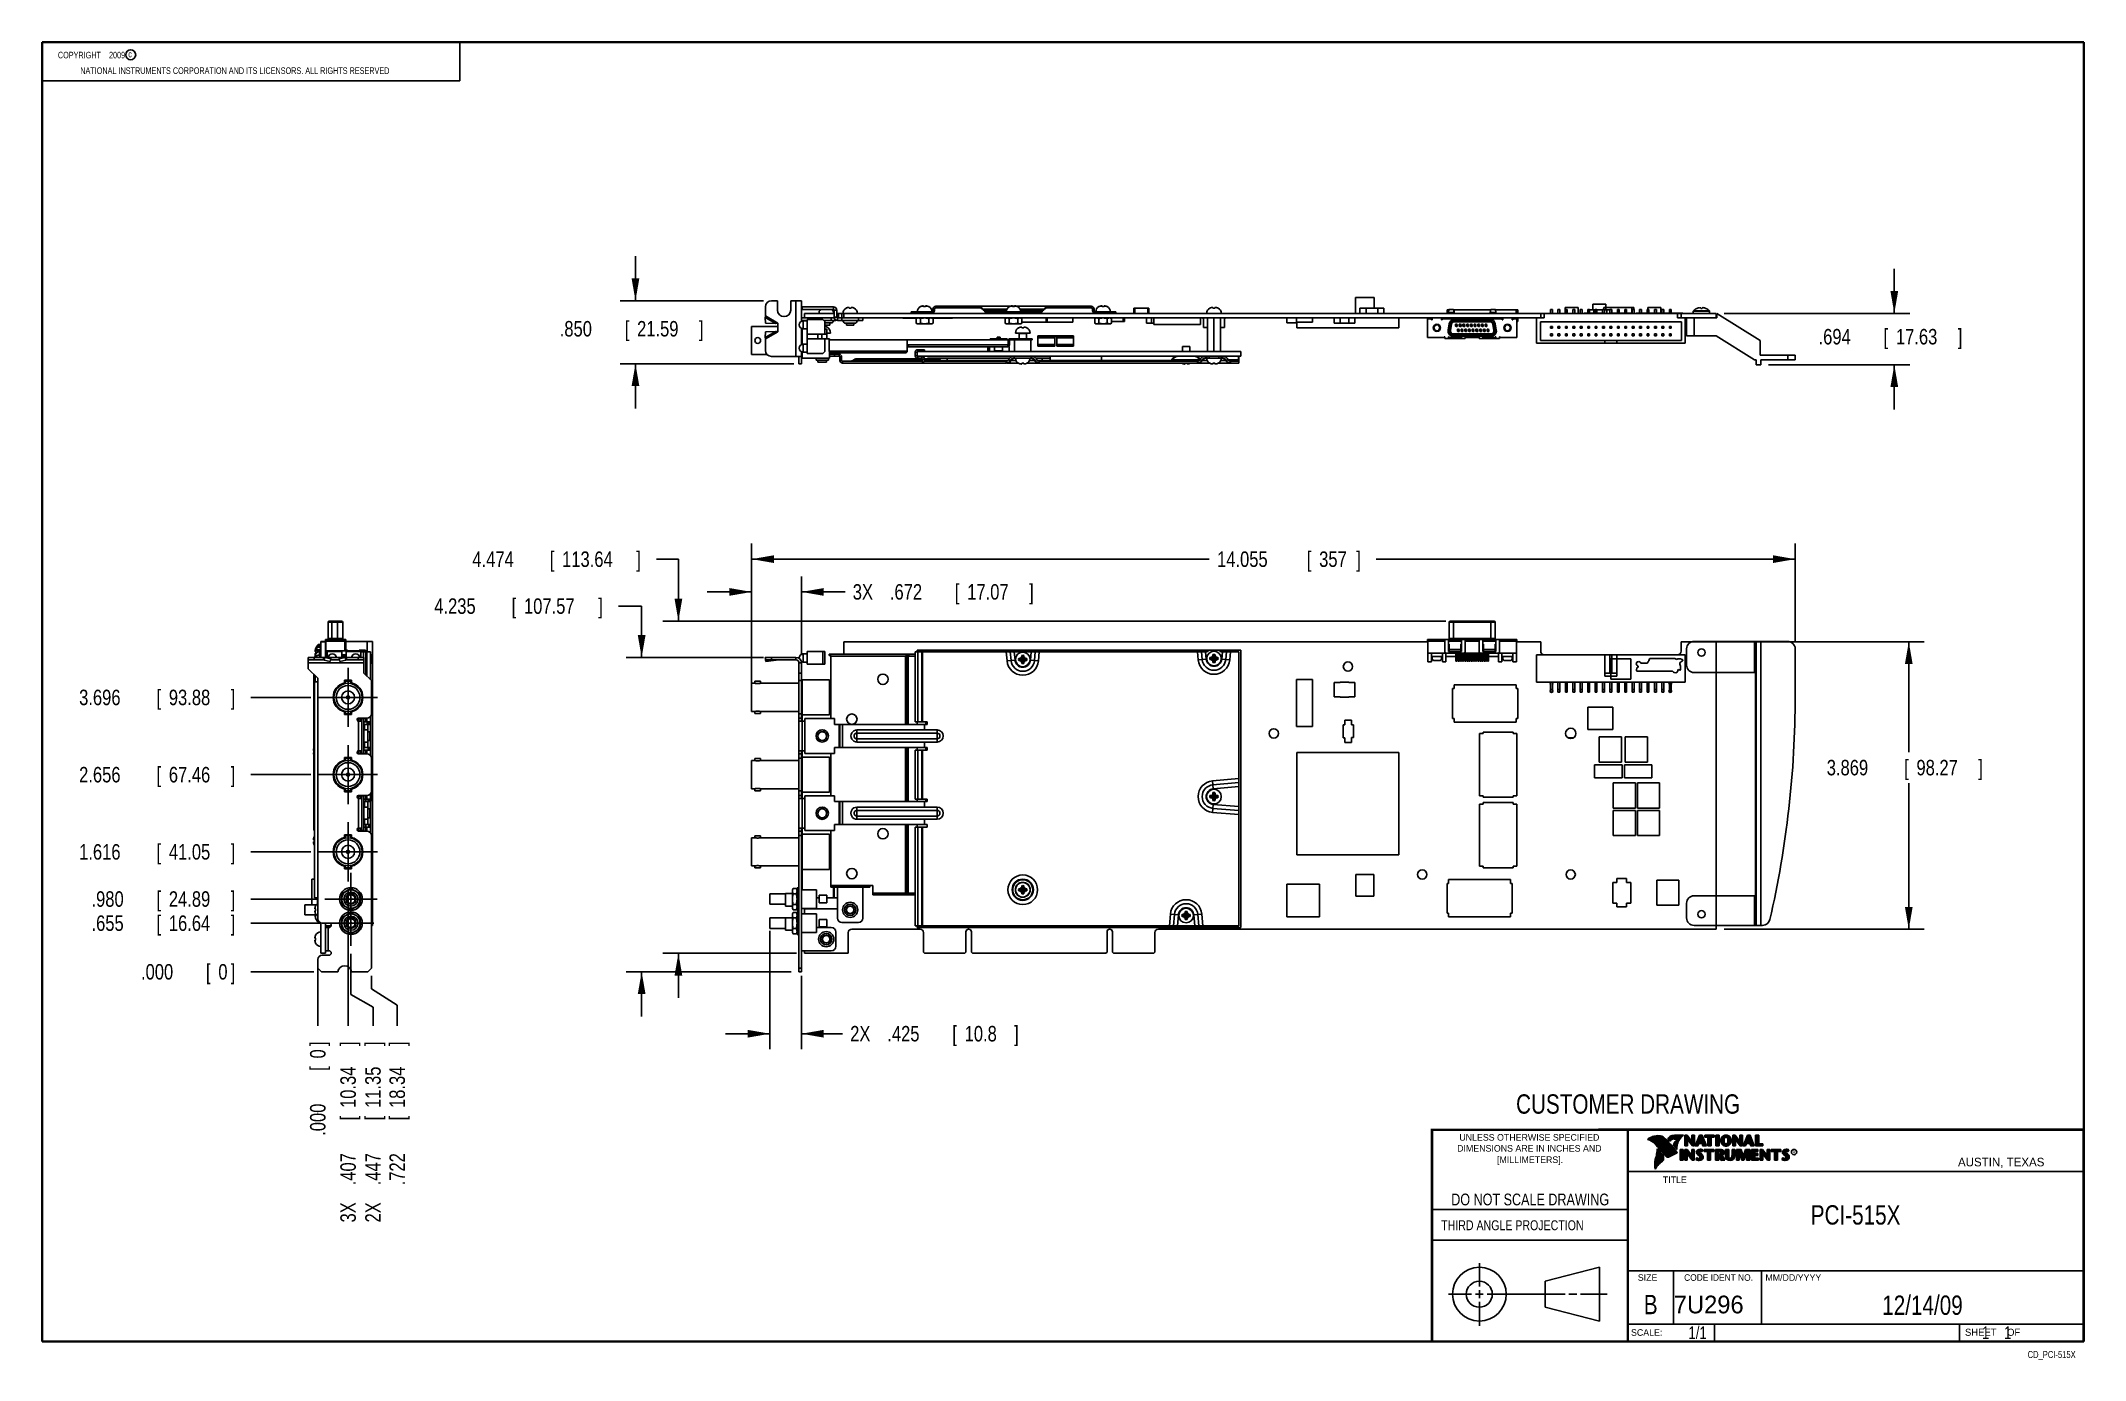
# Model space of a CAD drawing. Header units: inches. Extents: x 0.2 to 16.8, y 0.1 to 10.8.
import ezdxf
from ezdxf.enums import TextEntityAlignment as Align

# ---------------------------------------------------------------- set-up
doc = ezdxf.new("R2010")
doc.units = ezdxf.units.IN
doc.header["$LTSCALE"] = 0.935
doc.header["$MEASUREMENT"] = 0
doc.linetypes.add('CENTER', pattern=[0.6, 0.375, -0.075, 0.075, -0.075])
doc.layers.get('0').update_dxf_attribs({"linetype": 'CONTINUOUS'})
doc.layers.add('DEFAULT_1', color=7, linetype='CENTER')
doc.layers.add('DIMENSIONS', color=7, linetype='CONTINUOUS')
doc.styles.get("Standard").update_dxf_attribs({"font": 'txt', "width": 0.8})
doc.dimstyles.new('DIMSTYLE_1', dxfattribs={"dimtxt": 0.125, "dimasz": 0.18, "dimexe": 0.18, "dimexo": 0.0625, "dimgap": 0.09, "dimtad": 0, "dimtih": 1, "dimtoh": 1, "dimdec": 3, "dimlfac": 1.666667, "dimzin": 4, "dimdsep": 46, "dimtxsty": 'STANDARD', "dimblk": '_FILLED', "dimblk1": '_FILLED', "dimblk2": '_FILLED', "dimcen": 0.09, "dimadec": 0, "dimazin": 0, "dimtp": 0.001, "dimtm": 0.001, "dimtfac": 1, "dimtdec": 3, "dimtofl": 0, "dimtmove": 0, "dimatfit": 3, "dimldrblk": '_FILLED', "dimfxl": 1, "dimtolj": 1, "dimtzin": 4, "dimarcsym": 0})
doc.dimstyles.new('DIMSTYLE_2', dxfattribs={"dimtxt": 0.125, "dimasz": 0.18, "dimexe": 0.18, "dimexo": 0.0625, "dimgap": 0.09, "dimtad": 0, "dimtih": 1, "dimtoh": 1, "dimdec": 3, "dimlfac": 1.666667, "dimzin": 4, "dimdsep": 46, "dimtxsty": 'STANDARD', "dimblk": '_FILLED', "dimblk1": '_FILLED', "dimblk2": '_FILLED', "dimcen": 0.09, "dimadec": 0, "dimazin": 0, "dimtp": 0.001, "dimtm": 0.001, "dimtfac": 1, "dimtdec": 3, "dimtofl": 0, "dimtmove": 0, "dimatfit": 3, "dimldrblk": '_FILLED', "dimfxl": 1, "dimtolj": 1, "dimtzin": 4, "dimarcsym": 0})

msp = doc.modelspace()

# ---------------------------------------------------------------- texts
at = {"color": 2, "linetype": 'CONTINUOUS', "width": 0.8}
for s, height, p in [('c', 0.053, (0.94601, 10.63633)), ('NATIONAL INSTRUMENTS CORPORATION AND ITS LICENSORS. ALL RIGHTS RESERVED', 0.053, (0.55829, 10.50165)), ('THIRD ANGLE PROJECTION', 0.08, (11.55636, 1.15843))]:
    msp.add_text(s, height=height, dxfattribs=at).set_placement(p)
at = {"color": 7, "linetype": 'CONTINUOUS', "width": 0.8}
for s, height, p in [('CUSTOMER DRAWING', 0.15625, (13.06681, 2.10012)), ('DO NOT SCALE DRAWING', 0.095, (12.27541, 1.35924)), ('B', 0.15625, (13.24972, 0.47983))]:
    msp.add_text(s, height=height, dxfattribs=at).set_placement(p, align=Align.CENTER)
at = {"color": 2, "linetype": 'CONTINUOUS'}
for s, p in [('DIMENSIONS ARE IN INCHES AND', (12.26882, 1.79329)), ('UNLESS OTHERWISE SPECIFIED', (12.26882, 1.88192)), ('[MILLIMETERS].', (12.27462, 1.70154))]:
    msp.add_text(s, height=0.053254, dxfattribs=at).set_placement(p, align=Align.CENTER)
for s, height, p in [('R', 0.02174, (14.39705, 1.77824)), ('AUSTIN, TEXAS', 0.069617, (15.73268, 1.67446)), ('TITLE', 0.053254, (13.34735, 1.5397)), ('SIZE', 0.053254, (13.14508, 0.74944)), ('MM/DD/YYYY', 0.053254, (14.1765, 0.74944)), ('SCALE:', 0.053254, (13.09038, 0.30526)), ('SHEET    OF', 0.057262, (15.78922, 0.30524))]:
    msp.add_text(s, height=height, dxfattribs=at).set_placement(p)
at = {"color": 2, "linetype": 'CONTINUOUS', "width": 0.95}
msp.add_text('CODE IDENT NO.', height=0.053254, dxfattribs=at).set_placement((13.79778, 0.74944), align=Align.CENTER)
at = {"color": 7, "linetype": 'CONTINUOUS'}
msp.add_text('7U296', height=0.143155, dxfattribs=at).set_placement((13.43633, 0.4866))
at = {"color": 7, "linetype": 'CONTINUOUS', "width": 0.8}
msp.add_text('1/1', height=0.1, dxfattribs=at).set_placement((13.70254, 0.28053), align=Align.RIGHT)
at = {"color": 2, "linetype": 'CONTINUOUS', "width": 0.8}
msp.add_text('CD_PCI-515X', height=0.057262, dxfattribs=at).set_placement((16.68366, 0.12536), align=Align.RIGHT)
at = {"color": 2, "linetype": 'CONTINUOUS', "insert": (0.31251, 10.68047), "char_height": 0.053, "width": 0.8904, "attachment_point": 1}
msp.add_mtext('    COPYRIGHT    2009', dxfattribs=at)
at = {"color": 7, "linetype": 'CONTINUOUS'}
for s, insert, char_height, width, attachment_point in [('PCI-515X\\P ', (14.90514, 1.36034), 0.15625, 1, 2), ('12/14/09 ', (15.44554, 0.63066), 0.15625, 1.125, 2), ('    1    1', (15.80754, 0.38053), 0.1, 0.8, 1)]:
    msp.add_mtext(s, dxfattribs=dict(at, insert=insert, char_height=char_height, width=width, attachment_point=attachment_point))

# ---------------------------------------------------------------- blocks, each defined once
blk = doc.blocks.new('_FILLED')
at = {"color": 0, "linetype": 'BYBLOCK'}
blk.add_solid([(0, 0), (-1, 0.174), (-1, -0.174)], dxfattribs=at)
blk = doc.blocks.new('*D0')
at = {"layer": 'DIMENSIONS', "color": 2, "linetype": 'CONTINUOUS'}
for p, q in [((13.557, 5.913), (15.46, 5.913)), ((15.335, 5.913), (15.335, 5.022)), ((15.335, 3.591), (15.335, 4.772)), ((13.842, 3.591), (15.46, 3.591))]:
    blk.add_line(p, q, dxfattribs=at)
at = {"layer": 'DIMENSIONS', "color": 2, "linetype": 'CONTINUOUS', "xscale": 0.18, "yscale": 0.18, "zscale": 0.18}
for p, rotation in [((15.335, 5.913), 90), ((15.335, 3.591), 270)]:
    blk.add_blockref('_FILLED', p, dxfattribs=dict(at, rotation=rotation))
at = {"layer": 'DIMENSIONS', "color": 2, "linetype": 'CONTINUOUS', "width": 0.8}
for s, p in [('3.869', (14.672, 4.834)), ('[', (15.297, 4.834)), ('98.27', (15.397, 4.834)), (']', (15.897, 4.834))]:
    blk.add_text(s, height=0.125, dxfattribs=at).set_placement(p)
blk = doc.blocks.new('*D1')
at = {"layer": 'DIMENSIONS', "color": 2, "linetype": 'CONTINUOUS'}
for p, q in [((6.132, 3.577), (6.132, 2.621)), ((6.387, 3.214), (6.387, 2.621)), ((6.132, 2.746), (5.772, 2.746)), ((6.387, 2.746), (6.718, 2.746))]:
    blk.add_line(p, q, dxfattribs=at)
at = {"layer": 'DIMENSIONS', "color": 2, "linetype": 'CONTINUOUS', "xscale": 0.18, "yscale": 0.18, "zscale": 0.18}
blk.add_blockref('_FILLED', (6.132, 2.746), dxfattribs=at)
at = {"layer": 'DIMENSIONS', "color": 2, "linetype": 'CONTINUOUS', "xscale": 0.18, "yscale": 0.18, "zscale": 0.18, "rotation": 180}
blk.add_blockref('_FILLED', (6.387, 2.746), dxfattribs=at)
at = {"layer": 'DIMENSIONS', "color": 2, "linetype": 'CONTINUOUS', "width": 0.8}
for s, p in [('2X ', (6.78, 2.684)), ('.425', (7.08, 2.684)), ('[', (7.605, 2.684)), ('10.8', (7.705, 2.684)), (']', (8.105, 2.684))]:
    blk.add_text(s, height=0.125, dxfattribs=at).set_placement(p)
blk = doc.blocks.new('*D2')
at = {"layer": 'DIMENSIONS', "color": 2, "linetype": 'CONTINUOUS'}
for p, q in [((5.984, 6.316), (5.624, 6.316)), ((5.984, 5.642), (5.984, 6.441)), ((6.387, 5.805), (6.387, 6.441)), ((6.387, 6.316), (6.739, 6.316))]:
    blk.add_line(p, q, dxfattribs=at)
at = {"layer": 'DIMENSIONS', "color": 2, "linetype": 'CONTINUOUS', "xscale": 0.18, "yscale": 0.18, "zscale": 0.18}
blk.add_blockref('_FILLED', (5.984, 6.316), dxfattribs=at)
at = {"layer": 'DIMENSIONS', "color": 2, "linetype": 'CONTINUOUS', "xscale": 0.18, "yscale": 0.18, "zscale": 0.18, "rotation": 180}
blk.add_blockref('_FILLED', (6.387, 6.316), dxfattribs=at)
at = {"layer": 'DIMENSIONS', "color": 2, "linetype": 'CONTINUOUS', "width": 0.8}
for s, p in [('3X ', (6.801, 6.254)), ('.672', (7.101, 6.254)), ('[', (7.626, 6.254)), ('17.07', (7.726, 6.254)), (']', (8.226, 6.254))]:
    blk.add_text(s, height=0.125, dxfattribs=at).set_placement(p)
blk = doc.blocks.new('*D3')
at = {"layer": 'DIMENSIONS', "color": 2, "linetype": 'CONTINUOUS'}
for p, q in [((5.095, 6.201), (4.907, 6.201)), ((5.095, 5.787), (5.095, 6.201)), ((6.081, 5.787), (4.97, 5.787)), ((6.303, 3.246), (4.97, 3.246)), ((5.095, 3.246), (5.095, 2.886))]:
    blk.add_line(p, q, dxfattribs=at)
at = {"layer": 'DIMENSIONS', "color": 2, "linetype": 'CONTINUOUS', "xscale": 0.18, "yscale": 0.18, "zscale": 0.18}
for p, rotation in [((5.095, 5.787), 270), ((5.095, 3.246), 90)]:
    blk.add_blockref('_FILLED', p, dxfattribs=dict(at, rotation=rotation))
at = {"layer": 'DIMENSIONS', "color": 2, "linetype": 'CONTINUOUS', "width": 0.8}
for s, p in [('4.235', (3.419, 6.139)), ('[', (4.044, 6.139)), ('107.57', (4.144, 6.139)), (']', (4.744, 6.139))]:
    blk.add_text(s, height=0.125, dxfattribs=at).set_placement(p)
blk = doc.blocks.new('*D4')
at = {"layer": 'DIMENSIONS', "color": 2, "linetype": 'CONTINUOUS'}
for p, q in [((5.392, 6.581), (5.215, 6.581)), ((5.392, 6.081), (5.392, 6.581)), ((11.594, 6.081), (5.267, 6.081)), ((6.347, 3.396), (5.267, 3.396)), ((5.392, 3.396), (5.392, 3.036))]:
    blk.add_line(p, q, dxfattribs=at)
at = {"layer": 'DIMENSIONS', "color": 2, "linetype": 'CONTINUOUS', "xscale": 0.18, "yscale": 0.18, "zscale": 0.18}
for p, rotation in [((5.392, 6.081), 270), ((5.392, 3.396), 90)]:
    blk.add_blockref('_FILLED', p, dxfattribs=dict(at, rotation=rotation))
at = {"layer": 'DIMENSIONS', "color": 2, "linetype": 'CONTINUOUS', "width": 0.8}
for s, p in [('4.474', (3.727, 6.518)), ('[', (4.352, 6.518)), ('113.64', (4.452, 6.518)), (']', (5.052, 6.518))]:
    blk.add_text(s, height=0.125, dxfattribs=at).set_placement(p)
blk = doc.blocks.new('*D5')
at = {"layer": 'DIMENSIONS', "color": 2, "linetype": 'CONTINUOUS'}
for p, q in [((15.218, 8.567), (15.218, 8.927)), ((13.842, 8.567), (15.343, 8.567)), ((14.201, 8.151), (15.343, 8.151)), ((15.218, 8.151), (15.218, 7.791))]:
    blk.add_line(p, q, dxfattribs=at)
at = {"layer": 'DIMENSIONS', "color": 2, "linetype": 'CONTINUOUS', "xscale": 0.18, "yscale": 0.18, "zscale": 0.18}
for p, rotation in [((15.218, 8.567), 270), ((15.218, 8.151), 90)]:
    blk.add_blockref('_FILLED', p, dxfattribs=dict(at, rotation=rotation))
at = {"layer": 'DIMENSIONS', "color": 2, "linetype": 'CONTINUOUS', "width": 0.8}
for s, p in [('.694', (14.606, 8.316)), ('[', (15.131, 8.316)), ('17.63', (15.231, 8.316)), (']', (15.731, 8.316))]:
    blk.add_text(s, height=0.125, dxfattribs=at).set_placement(p)
blk = doc.blocks.new('*D6')
at = {"layer": 'DIMENSIONS', "color": 2, "linetype": 'CONTINUOUS'}
for p, q in [((5.045, 8.669), (5.045, 9.029)), ((6.081, 8.669), (4.92, 8.669)), ((6.324, 8.159), (4.92, 8.159)), ((5.045, 8.159), (5.045, 7.799))]:
    blk.add_line(p, q, dxfattribs=at)
at = {"layer": 'DIMENSIONS', "color": 2, "linetype": 'CONTINUOUS', "xscale": 0.18, "yscale": 0.18, "zscale": 0.18}
for p, rotation in [((5.045, 8.669), 270), ((5.045, 8.159), 90)]:
    blk.add_blockref('_FILLED', p, dxfattribs=dict(at, rotation=rotation))
at = {"layer": 'DIMENSIONS', "color": 2, "linetype": 'CONTINUOUS', "width": 0.8}
for s, p in [('.850', (4.433, 8.38)), ('[', (4.958, 8.38)), ('21.59', (5.058, 8.38)), (']', (5.558, 8.38))]:
    blk.add_text(s, height=0.125, dxfattribs=at).set_placement(p)
blk = doc.blocks.new('*D7')
at = {"layer": 'DIMENSIONS', "color": 2, "linetype": 'CONTINUOUS'}
blk.add_line((2.5, 3.639), (1.936, 3.639), dxfattribs=at)
at = {"layer": 'DIMENSIONS', "color": 2, "linetype": 'CONTINUOUS', "width": 0.8}
for s, p in [('.655', (0.649, 3.577)), ('[', (1.174, 3.577)), ('16.64', (1.274, 3.577)), (']', (1.774, 3.577))]:
    blk.add_text(s, height=0.125, dxfattribs=at).set_placement(p)
blk = doc.blocks.new('*D8')
at = {"layer": 'DIMENSIONS', "color": 2, "linetype": 'CONTINUOUS'}
blk.add_line((2.472, 3.834), (1.936, 3.834), dxfattribs=at)
at = {"layer": 'DIMENSIONS', "color": 2, "linetype": 'CONTINUOUS', "width": 0.8}
for s, p in [('.980', (0.649, 3.772)), ('[', (1.174, 3.772)), ('24.89', (1.274, 3.772)), (']', (1.774, 3.772))]:
    blk.add_text(s, height=0.125, dxfattribs=at).set_placement(p)
blk = doc.blocks.new('*D9')
at = {"layer": 'DIMENSIONS', "color": 2, "linetype": 'CONTINUOUS'}
blk.add_line((2.421, 4.216), (1.936, 4.216), dxfattribs=at)
at = {"layer": 'DIMENSIONS', "color": 2, "linetype": 'CONTINUOUS', "width": 0.8}
for s, p in [('1.616', (0.549, 4.153)), ('[', (1.174, 4.153)), ('41.05', (1.274, 4.153)), (']', (1.774, 4.153))]:
    blk.add_text(s, height=0.125, dxfattribs=at).set_placement(p)
blk = doc.blocks.new('*D10')
at = {"layer": 'DIMENSIONS', "color": 2, "linetype": 'CONTINUOUS'}
blk.add_line((2.421, 4.84), (1.936, 4.84), dxfattribs=at)
at = {"layer": 'DIMENSIONS', "color": 2, "linetype": 'CONTINUOUS', "width": 0.8}
for s, p in [('2.656', (0.549, 4.777)), ('[', (1.174, 4.777)), ('67.46', (1.274, 4.777)), (']', (1.774, 4.777))]:
    blk.add_text(s, height=0.125, dxfattribs=at).set_placement(p)
blk = doc.blocks.new('*D11')
at = {"layer": 'DIMENSIONS', "color": 2, "linetype": 'CONTINUOUS'}
blk.add_line((2.421, 5.464), (1.936, 5.464), dxfattribs=at)
at = {"layer": 'DIMENSIONS', "color": 2, "linetype": 'CONTINUOUS', "width": 0.8}
for s, p in [('3.696', (0.549, 5.401)), ('[', (1.174, 5.401)), ('93.88', (1.274, 5.401)), (']', (1.774, 5.401))]:
    blk.add_text(s, height=0.125, dxfattribs=at).set_placement(p)
blk = doc.blocks.new('*D12')
at = {"layer": 'DIMENSIONS', "color": 2, "linetype": 'CONTINUOUS'}
blk.add_line((2.445, 3.246), (1.936, 3.246), dxfattribs=at)
at = {"layer": 'DIMENSIONS', "color": 2, "linetype": 'CONTINUOUS', "width": 0.8}
for s, p in [('.000', (1.049, 3.184)), ('[', (1.574, 3.184)), ('0', (1.674, 3.184)), (']', (1.774, 3.184))]:
    blk.add_text(s, height=0.125, dxfattribs=at).set_placement(p)
blk = doc.blocks.new('*D13')
at = {"layer": 'DIMENSIONS', "color": 2, "linetype": 'CONTINUOUS'}
blk.add_line((2.722, 3.914), (2.722, 2.809), dxfattribs=at)
at = {"layer": 'DIMENSIONS', "color": 2, "linetype": 'CONTINUOUS', "width": 0.8}
for s, p in [(']', (2.785, 2.646)), ('10.34', (2.785, 2.146)), ('[', (2.785, 2.046)), ('.407', (2.785, 1.521)), ('3X ', (2.785, 1.221))]:
    blk.add_text(s, height=0.125, rotation=90, dxfattribs=at).set_placement(p)
blk = doc.blocks.new('*D14')
at = {"layer": 'DIMENSIONS', "color": 2, "linetype": 'CONTINUOUS'}
for p, q in [((2.746, 3.393), (2.746, 3.063)), ((2.746, 3.063), (2.924, 2.962)), ((2.924, 2.962), (2.924, 2.809))]:
    blk.add_line(p, q, dxfattribs=at)
at = {"layer": 'DIMENSIONS', "color": 2, "linetype": 'CONTINUOUS', "width": 0.8}
for s, p in [(']', (2.986, 2.646)), ('11.35', (2.986, 2.146)), ('[', (2.986, 2.046)), ('.447', (2.986, 1.521)), ('2X ', (2.986, 1.221))]:
    blk.add_text(s, height=0.125, rotation=90, dxfattribs=at).set_placement(p)
blk = doc.blocks.new('*D15')
at = {"layer": 'DIMENSIONS', "color": 2, "linetype": 'CONTINUOUS'}
for p, q in [((2.911, 3.214), (2.911, 3.11)), ((2.911, 3.11), (3.119, 2.978)), ((3.119, 2.978), (3.119, 2.809))]:
    blk.add_line(p, q, dxfattribs=at)
at = {"layer": 'DIMENSIONS', "color": 2, "linetype": 'CONTINUOUS', "width": 0.8}
for s, p in [(']', (3.182, 2.646)), ('18.34', (3.182, 2.146)), ('[', (3.182, 2.046)), ('.722', (3.182, 1.521))]:
    blk.add_text(s, height=0.125, rotation=90, dxfattribs=at).set_placement(p)
blk = doc.blocks.new('*D16')
at = {"layer": 'DIMENSIONS', "color": 2, "linetype": 'CONTINUOUS'}
blk.add_line((2.478, 3.282), (2.478, 2.809), dxfattribs=at)
at = {"layer": 'DIMENSIONS', "color": 2, "linetype": 'CONTINUOUS', "width": 0.8}
for s, p in [(']', (2.54, 2.646)), ('[', (2.54, 2.446)), ('0', (2.54, 2.546)), ('.000', (2.54, 1.921))]:
    blk.add_text(s, height=0.125, rotation=90, dxfattribs=at).set_placement(p)
blk = doc.blocks.new('*D17')
at = {"layer": 'DIMENSIONS', "color": 2, "linetype": 'CONTINUOUS'}
for p, q in [((5.984, 5.526), (5.984, 6.706)), ((14.417, 5.919), (14.417, 6.706)), ((5.984, 6.581), (9.682, 6.581)), ((14.417, 6.581), (11.032, 6.581))]:
    blk.add_line(p, q, dxfattribs=at)
at = {"layer": 'DIMENSIONS', "color": 2, "linetype": 'CONTINUOUS', "xscale": 0.18, "yscale": 0.18, "zscale": 0.18, "rotation": 180}
blk.add_blockref('_FILLED', (5.984, 6.581), dxfattribs=at)
at = {"layer": 'DIMENSIONS', "color": 2, "linetype": 'CONTINUOUS', "xscale": 0.18, "yscale": 0.18, "zscale": 0.18}
blk.add_blockref('_FILLED', (14.417, 6.581), dxfattribs=at)
at = {"layer": 'DIMENSIONS', "color": 2, "linetype": 'CONTINUOUS', "width": 0.8}
for s, p in [('14.055', (9.745, 6.518)), ('[', (10.47, 6.518)), ('357', (10.57, 6.518)), (']', (10.87, 6.518))]:
    blk.add_text(s, height=0.125, dxfattribs=at).set_placement(p)

# ---------------------------------------------------------------- dimensions: what is measured, and where the dimension line sits
at = {"layer": 'DIMENSIONS', "color": 2, "linetype": 'CONTINUOUS'}
for base, p1, p2, angle, picture, middle in [((5.04509, 8.15897), (6.08143, 8.66897), (6.32443, 8.15897), 270, '*D6', (5.04509, 8.44277)), ((15.21828, 8.15057), (13.84203, 8.56697), (14.20147, 8.15057), 270, '*D5', (15.21828, 8.37884)), ((5.39193, 6.08061), (6.34723, 3.39626), (11.59363, 6.08061), 90, '*D4', (4.43965, 6.58061)), ((5.98373, 6.58061), (14.41673, 5.91876), (5.98373, 5.52636), 180, '*D17', (10.35723, 6.58061)), ((5.095, 3.24626), (6.08143, 5.78726), (6.30343, 3.24626), 270, '*D3', (4.13165, 6.20121)), ((15.33451, 5.91266), (13.84203, 3.59126), (13.55703, 5.91266), 90, '*D0', (15.33451, 4.89654))]:
    dim = msp.add_linear_dim(base=base, p1=p1, p2=p2, angle=angle, dimstyle='DIMSTYLE_1', dxfattribs=at)
    dim.commit()
    dim.dimension.update_dxf_attribs({"geometry": picture, "text_midpoint": middle, "dimtype": 160})
dim = msp.add_linear_dim(base=(6.38693, 6.31625), p1=(5.98373, 5.64154), p2=(6.38693, 5.80476), text='3X <>', dimstyle='DIMSTYLE_1', dxfattribs=at)
dim.commit()
dim.dimension.update_dxf_attribs({"geometry": '*D2', "text_midpoint": (7.56371, 6.31625), "dimtype": 160})
for feature_location, offset, dtype, origin, picture, middle in [((2.42051, 5.46386), (-0.48417, 0), 0, (2.50765, 3.24626), '*D11', (1.21135, 5.46386)), ((2.42051, 4.83986), (-0.48417, 0), 0, (2.50765, 3.24626), '*D10', (1.21135, 4.83986)), ((2.42051, 4.21586), (-0.48417, 0), 0, (2.50765, 3.24626), '*D9', (1.21135, 4.21586)), ((2.47174, 3.83426), (-0.5354, 0), 0, (2.50765, 3.24626), '*D8', (1.26135, 3.83426)), ((2.49985, 3.63926), (-0.5635, 0), 0, (2.50765, 3.24626), '*D7', (1.26135, 3.63926)), ((2.4451468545, 3.2462615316), (-0.5088, 0), 0, (2.5076468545, 3.2462615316), '*D12', (1.4613468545, 3.2462615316)), ((2.4776468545, 3.2821615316), (0, -0.4734), 1, (2.4776468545, 3.3446615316), '*D16', (2.4776468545, 2.3337615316)), ((2.91085, 3.21376), (0.20834, -0.405), 0, (2.47765, 3.34466), '*D15', (3.11919, 2.13376))]:
    dim = msp.add_ordinate_dim(feature_location=feature_location, offset=offset, dtype=dtype, origin=origin, dimstyle='DIMSTYLE_2', dxfattribs=at)
    dim.commit()
    dim.dimension.update_dxf_attribs({"geometry": picture, "text_midpoint": middle})
for feature_location, offset, dtype, origin, text, picture, middle in [((2.72201, 3.91436), (0, -1.1056), 1, (2.47765, 3.34466), '3X <>', '*D13', (2.72201, 1.98376)), ((2.74585, 3.39326), (0.17779, -0.5845), 0, (2.47765, 3.27626), '2X <>', '*D14', (2.92364, 1.98376))]:
    dim = msp.add_ordinate_dim(feature_location=feature_location, offset=offset, dtype=dtype, origin=origin, text=text, dimstyle='DIMSTYLE_2', dxfattribs=at)
    dim.commit()
    dim.dimension.update_dxf_attribs({"geometry": picture, "text_midpoint": middle})
dim = msp.add_linear_dim(base=(6.13193, 2.74626), p1=(6.38693, 3.21376), p2=(6.13193, 3.57676), angle=180, text='2X <>', dimstyle='DIMSTYLE_1', dxfattribs=at)
dim.commit()
dim.dimension.update_dxf_attribs({"geometry": '*D1', "text_midpoint": (7.49276, 2.74626), "dimtype": 160})

# ---------------------------------------------------------------- linework, layer by layer
at = {"color": 2, "linetype": 'CONTINUOUS'}
for p, q in [((0.25001, 10.7586), (3.62501, 10.7586)), ((0.25001, 10.7586), (0.25001, 10.4456)), ((3.62501, 10.7586), (3.62501, 10.4456)), ((0.25001, 10.4456), (3.62501, 10.4456)), ((13.06524, 1.96953), (16.74504, 1.96953)), ((13.06524, 1.96953), (13.06524, 0.26053)), ((13.23112, 1.89338), (13.23112, 1.89487)), ((13.23467, 1.89211), (13.23467, 1.89717)), ((13.23823, 1.89072), (13.23823, 1.89937)), ((13.24178, 1.88921), (13.24178, 1.90148)), ((13.24534, 1.88757), (13.24534, 1.90349)), ((13.24889, 1.8858), (13.24889, 1.90537)), ((13.25245, 1.88389), (13.25245, 1.90695)), ((13.256, 1.88183), (13.256, 1.90844)), ((13.25955, 1.87962), (13.25955, 1.90983)), ((13.26311, 1.87724), (13.26311, 1.91114)), ((13.26666, 1.87469), (13.26666, 1.91236)), ((13.27022, 1.87195), (13.27022, 1.9135)), ((13.27377, 1.86901), (13.27377, 1.91455)), ((13.27733, 1.86584), (13.27733, 1.91553)), ((13.28088, 1.86243), (13.28088, 1.91642)), ((13.28444, 1.85873), (13.28444, 1.91727)), ((13.28799, 1.85487), (13.28799, 1.91812)), ((13.29154, 1.85098), (13.29154, 1.91881)), ((13.2951, 1.84706), (13.2951, 1.91935)), ((13.29865, 1.84311), (13.29865, 1.91976)), ((13.30221, 1.83913), (13.30221, 1.92002)), ((13.30576, 1.83512), (13.30576, 1.92013)), ((13.30932, 1.83108), (13.30932, 1.92011)), ((13.31287, 1.82701), (13.31287, 1.91995)), ((13.31643, 1.8229), (13.31643, 1.91964)), ((13.31998, 1.81877), (13.31998, 1.91919)), ((13.32353, 1.8146), (13.32353, 1.9186)), ((13.32709, 1.8104), (13.32709, 1.91788)), ((13.33064, 1.80617), (13.33064, 1.91718)), ((13.3342, 1.80197), (13.3342, 1.91628)), ((13.33775, 1.79782), (13.33775, 1.91515)), ((13.34131, 1.79371), (13.34131, 1.91378)), ((13.34486, 1.78966), (13.34486, 1.91216)), ((13.34841, 1.78565), (13.34841, 1.91026)), ((13.35197, 1.78168), (13.35197, 1.90806)), ((13.35552, 1.77776), (13.35552, 1.90551)), ((13.35908, 1.77389), (13.35908, 1.90255)), ((13.36263, 1.77005), (13.36263, 1.89912)), ((13.36619, 1.76626), (13.36619, 1.89522)), ((13.36974, 1.76251), (13.36974, 1.89151)), ((13.3733, 1.75881), (13.3733, 1.88779)), ((13.37685, 1.75559), (13.37685, 1.88406)), ((13.3804, 1.75292), (13.3804, 1.88032)), ((13.38396, 1.75121), (13.38396, 1.87658)), ((13.38751, 1.75092), (13.38751, 1.87282)), ((13.40222, 1.87796), (13.39013, 1.89218)), ((13.39107, 1.7518), (13.39107, 1.86907)), ((13.40289, 1.88104), (13.39274, 1.89296)), ((13.39462, 1.89075), (13.39462, 1.89989)), ((13.39462, 1.75332), (13.39462, 1.8653)), ((13.39818, 1.88658), (13.39818, 1.90616)), ((13.39818, 1.75478), (13.39818, 1.86153)), ((13.40173, 1.8824), (13.40173, 1.91011)), ((13.40173, 1.75627), (13.40173, 1.85744)), ((13.40529, 1.88228), (13.40529, 1.91288)), ((13.40529, 1.75779), (13.40529, 1.85313)), ((13.40884, 1.88443), (13.40884, 1.91496)), ((13.40884, 1.75933), (13.40884, 1.84883)), ((13.41239, 1.88698), (13.41239, 1.91671)), ((13.41239, 1.76089), (13.41239, 1.84452)), ((13.41595, 1.89003), (13.41595, 1.91816)), ((13.41595, 1.76248), (13.41595, 1.84021)), ((13.4195, 1.89369), (13.4195, 1.91934)), ((13.4195, 1.76409), (13.4195, 1.83591)), ((13.42306, 1.89637), (13.42306, 1.92027)), ((13.42306, 1.76573), (13.42306, 1.83161)), ((13.42661, 1.89822), (13.42661, 1.92095)), ((13.42661, 1.76739), (13.42661, 1.8273)), ((13.43017, 1.89946), (13.43017, 1.92144)), ((13.43017, 1.76908), (13.43017, 1.823)), ((13.44136, 1.83283), (13.43192, 1.84365)), ((13.43372, 1.89972), (13.43372, 1.92195)), ((13.43372, 1.7708), (13.43372, 1.8187)), ((13.44327, 1.83444), (13.4349, 1.84404)), ((13.43727, 1.89906), (13.43727, 1.9224)), ((13.43727, 1.84132), (13.43727, 1.84907)), ((13.44083, 1.89795), (13.44083, 1.92278)), ((13.44083, 1.83724), (13.44083, 1.85725)), ((13.44438, 1.89725), (13.44438, 1.9231)), ((13.44438, 1.83308), (13.44438, 1.86652)), ((13.44794, 1.89688), (13.44794, 1.92337)), ((13.44794, 1.82881), (13.44794, 1.87298)), ((13.45149, 1.89664), (13.45149, 1.92357)), ((13.45149, 1.82467), (13.45149, 1.8764)), ((13.45293, 1.92614), (13.51325, 1.92706)), ((13.453, 1.92364), (13.50667, 1.92446)), ((13.45505, 1.8965), (13.45505, 1.92367)), ((13.45505, 1.82065), (13.45505, 1.87803)), ((13.4586, 1.89642), (13.4586, 1.92372)), ((13.4586, 1.83026), (13.4586, 1.87896)), ((13.46216, 1.89573), (13.46216, 1.92378)), ((13.46216, 1.85354), (13.46216, 1.87953)), ((13.46571, 1.8935), (13.46571, 1.92383)), ((13.46571, 1.8636), (13.46571, 1.87975)), ((13.46926, 1.87203), (13.46926, 1.92389)), ((13.47282, 1.87938), (13.47282, 1.92394)), ((13.47637, 1.88593), (13.47637, 1.92399)), ((13.47993, 1.89186), (13.47993, 1.92405)), ((13.48348, 1.89728), (13.48348, 1.9241)), ((13.48704, 1.90228), (13.48704, 1.92416)), ((13.49059, 1.90692), (13.49059, 1.92421)), ((13.49415, 1.91125), (13.49415, 1.92427)), ((13.4977, 1.9153), (13.4977, 1.92432)), ((13.50125, 1.9191), (13.50125, 1.92437)), ((13.52607, 1.92627), (13.54513, 1.92627)), ((13.52607, 1.83895), (13.52607, 1.92627)), ((13.54661, 1.83895), (13.52607, 1.83895)), ((13.5286, 1.92374), (13.54388, 1.92374)), ((13.5286, 1.84148), (13.5286, 1.92374)), ((13.54409, 1.84148), (13.5286, 1.84148)), ((13.53324, 1.84148), (13.53324, 1.92374)), ((13.53672, 1.84148), (13.53672, 1.92374)), ((13.5402, 1.84148), (13.5402, 1.92374)), ((13.54409, 1.89763), (13.54367, 1.92374)), ((13.54388, 1.92374), (13.58542, 1.86899)), ((13.58728, 1.84148), (13.54409, 1.89763)), ((13.54409, 1.89763), (13.54409, 1.84148)), ((13.54513, 1.92627), (13.58289, 1.87651)), ((13.58603, 1.83895), (13.54661, 1.89019)), ((13.54661, 1.89019), (13.54661, 1.83895)), ((13.54715, 1.89365), (13.54715, 1.91943)), ((13.55062, 1.88913), (13.55062, 1.91485)), ((13.5541, 1.88461), (13.5541, 1.91027)), ((13.55757, 1.8801), (13.55757, 1.90569)), ((13.56105, 1.87558), (13.56105, 1.90111)), ((13.56452, 1.87106), (13.56452, 1.89653)), ((13.568, 1.86654), (13.568, 1.89195)), ((13.57147, 1.86202), (13.57147, 1.88737)), ((13.57495, 1.85751), (13.57495, 1.88279)), ((13.57843, 1.85299), (13.57843, 1.8782)), ((13.5819, 1.84847), (13.5819, 1.87362)), ((13.58289, 1.92627), (13.60361, 1.92627)), ((13.58289, 1.87651), (13.58289, 1.92627)), ((13.58538, 1.84395), (13.58542, 1.86899)), ((13.58542, 1.92374), (13.60109, 1.92374)), ((13.58542, 1.86899), (13.58542, 1.92374)), ((13.60361, 1.83895), (13.58603, 1.83895)), ((13.60109, 1.84148), (13.58728, 1.84148)), ((13.58885, 1.84148), (13.58885, 1.92374)), ((13.59233, 1.84148), (13.59233, 1.92374)), ((13.5958, 1.84148), (13.5958, 1.92374)), ((13.59928, 1.84148), (13.59928, 1.92374)), ((13.60109, 1.92374), (13.60109, 1.84148)), ((13.60361, 1.92627), (13.60361, 1.83895)), ((13.60876, 1.83899), (13.6444, 1.92621)), ((13.6294, 1.83899), (13.60876, 1.83899)), ((13.61252, 1.84151), (13.6461, 1.92368)), ((13.6277, 1.84151), (13.61252, 1.84151)), ((13.61666, 1.84151), (13.61666, 1.85163)), ((13.62013, 1.84151), (13.62013, 1.86014)), ((13.62361, 1.84151), (13.62361, 1.86864)), ((13.62708, 1.84151), (13.62708, 1.87715)), ((13.63607, 1.86235), (13.6277, 1.84151)), ((13.63778, 1.85982), (13.6294, 1.83899)), ((13.63056, 1.84863), (13.63056, 1.88565)), ((13.63403, 1.85728), (13.63403, 1.89416)), ((13.66648, 1.86235), (13.63607, 1.86235)), ((13.63751, 1.86235), (13.63751, 1.90266)), ((13.66466, 1.85982), (13.63778, 1.85982)), ((13.63884, 1.87112), (13.65003, 1.90732)), ((13.66391, 1.87112), (13.63884, 1.87112)), ((13.64098, 1.87806), (13.64098, 1.91116)), ((13.64098, 1.86235), (13.64098, 1.87112)), ((13.64227, 1.87365), (13.65189, 1.90479)), ((13.6606, 1.87365), (13.64227, 1.87365)), ((13.6444, 1.92621), (13.66641, 1.92621)), ((13.64446, 1.88931), (13.64446, 1.91967)), ((13.64446, 1.86235), (13.64446, 1.87112)), ((13.6461, 1.92368), (13.66467, 1.92368)), ((13.64793, 1.90055), (13.64793, 1.92368)), ((13.64793, 1.86235), (13.64793, 1.87112)), ((13.65003, 1.90732), (13.65407, 1.90732)), ((13.65141, 1.90732), (13.65141, 1.92368)), ((13.65141, 1.86235), (13.65141, 1.87112)), ((13.65189, 1.90479), (13.65213, 1.90479)), ((13.65213, 1.90479), (13.6606, 1.87365)), ((13.65407, 1.90732), (13.66391, 1.87112)), ((13.65489, 1.90431), (13.65489, 1.92368)), ((13.65489, 1.86235), (13.65489, 1.87112)), ((13.65836, 1.89153), (13.65836, 1.92368)), ((13.65836, 1.86235), (13.65836, 1.87112)), ((13.66184, 1.87875), (13.66184, 1.92368)), ((13.66184, 1.86235), (13.66184, 1.87112)), ((13.67167, 1.83899), (13.66466, 1.85982)), ((13.66467, 1.92368), (13.69586, 1.84151)), ((13.66531, 1.86235), (13.66531, 1.92199)), ((13.66641, 1.92621), (13.69953, 1.83899)), ((13.67349, 1.84151), (13.66648, 1.86235)), ((13.66879, 1.85548), (13.66879, 1.91284)), ((13.69953, 1.83899), (13.67167, 1.83899)), ((13.67226, 1.84516), (13.67226, 1.90368)), ((13.69586, 1.84151), (13.67349, 1.84151)), ((13.67574, 1.84151), (13.67574, 1.89453)), ((13.67921, 1.84151), (13.67921, 1.88537)), ((13.68269, 1.84151), (13.68269, 1.87622)), ((13.68616, 1.84151), (13.68616, 1.86706)), ((13.68662, 1.92621), (13.76343, 1.92621)), ((13.68662, 1.90994), (13.68662, 1.92621)), ((13.71181, 1.90994), (13.68662, 1.90994)), ((13.68915, 1.92368), (13.7609, 1.92368)), ((13.68915, 1.91247), (13.68915, 1.92368)), ((13.71434, 1.91247), (13.68915, 1.91247)), ((13.68964, 1.84151), (13.68964, 1.85791)), ((13.69312, 1.91247), (13.69312, 1.92368)), ((13.69312, 1.84151), (13.69312, 1.84875)), ((13.69659, 1.91247), (13.69659, 1.92368)), ((13.70007, 1.91247), (13.70007, 1.92368)), ((13.70354, 1.91247), (13.70354, 1.92368)), ((13.70702, 1.91247), (13.70702, 1.92368)), ((13.71049, 1.91247), (13.71049, 1.92368)), ((13.71181, 1.83899), (13.71181, 1.90994)), ((13.73824, 1.83899), (13.71181, 1.83899)), ((13.71434, 1.91247), (13.71397, 1.92368)), ((13.71434, 1.84151), (13.71434, 1.91247)), ((13.73571, 1.84151), (13.71434, 1.84151)), ((13.71744, 1.84151), (13.71744, 1.92368)), ((13.72092, 1.84151), (13.72092, 1.92368)), ((13.72439, 1.84151), (13.72439, 1.92368)), ((13.72787, 1.84151), (13.72787, 1.92368)), ((13.73135, 1.84151), (13.73135, 1.92368)), ((13.73571, 1.91247), (13.73482, 1.92368)), ((13.7609, 1.91247), (13.73571, 1.91247)), ((13.73571, 1.91247), (13.73571, 1.84151)), ((13.76343, 1.90994), (13.73824, 1.90994)), ((13.73824, 1.90994), (13.73824, 1.83899)), ((13.7383, 1.91247), (13.7383, 1.92368)), ((13.74177, 1.91247), (13.74177, 1.92368)), ((13.74525, 1.91247), (13.74525, 1.92368)), ((13.74872, 1.91247), (13.74872, 1.92368)), ((13.7522, 1.91247), (13.7522, 1.92368)), ((13.75567, 1.91247), (13.75567, 1.92368)), ((13.75915, 1.91247), (13.75915, 1.92368)), ((13.7609, 1.92368), (13.7609, 1.91247)), ((13.76343, 1.92621), (13.76343, 1.90994)), ((13.77684, 1.92621), (13.80314, 1.92621)), ((13.77684, 1.83899), (13.77684, 1.92621)), ((13.80314, 1.83899), (13.77684, 1.83899)), ((13.77937, 1.92368), (13.80061, 1.92368)), ((13.77937, 1.84151), (13.77937, 1.92368)), ((13.80061, 1.84151), (13.77937, 1.84151)), ((13.78348, 1.84151), (13.78348, 1.92368)), ((13.78695, 1.84151), (13.78695, 1.92368)), ((13.79043, 1.84151), (13.79043, 1.92368)), ((13.7939, 1.84151), (13.7939, 1.92368)), ((13.79738, 1.84151), (13.79738, 1.92368)), ((13.80061, 1.92368), (13.80061, 1.84151)), ((13.80314, 1.92621), (13.80314, 1.83899)), ((13.8154, 1.88342), (13.81542, 1.88525)), ((13.81544, 1.88157), (13.8154, 1.88342)), ((13.81542, 1.88525), (13.81551, 1.88707)), ((13.81555, 1.87972), (13.81544, 1.88157)), ((13.81551, 1.88707), (13.81566, 1.88888)), ((13.81572, 1.87787), (13.81555, 1.87972)), ((13.81566, 1.88888), (13.81587, 1.89065)), ((13.81595, 1.87603), (13.81572, 1.87787)), ((13.81587, 1.89065), (13.81615, 1.89241)), ((13.81623, 1.87421), (13.81595, 1.87603)), ((13.81615, 1.89241), (13.81649, 1.89413)), ((13.81658, 1.8724), (13.81623, 1.87421)), ((13.81649, 1.89413), (13.81689, 1.89581)), ((13.81698, 1.87062), (13.81658, 1.8724)), ((13.81689, 1.89581), (13.81735, 1.89745)), ((13.81744, 1.86888), (13.81698, 1.87062)), ((13.81735, 1.89745), (13.81787, 1.89905)), ((13.81794, 1.86717), (13.81744, 1.86888)), ((13.81787, 1.89905), (13.81846, 1.90061)), ((13.81793, 1.88343), (13.81795, 1.88518)), ((13.81797, 1.88167), (13.81793, 1.88343)), ((13.8185, 1.8655), (13.81794, 1.86717)), ((13.81795, 1.88518), (13.81803, 1.88691)), ((13.81807, 1.87991), (13.81797, 1.88167)), ((13.81803, 1.88691), (13.81817, 1.88862)), ((13.81823, 1.87814), (13.81807, 1.87991)), ((13.81817, 1.88862), (13.81838, 1.89031)), ((13.81845, 1.87639), (13.81823, 1.87814)), ((13.81838, 1.89031), (13.81864, 1.89196)), ((13.81872, 1.87464), (13.81845, 1.87639)), ((13.81846, 1.90061), (13.8191, 1.90213)), ((13.81912, 1.86387), (13.8185, 1.8655)), ((13.81864, 1.89196), (13.81896, 1.89359)), ((13.81905, 1.87292), (13.81872, 1.87464)), ((13.81896, 1.89359), (13.81934, 1.89517)), ((13.81944, 1.87122), (13.81905, 1.87292)), ((13.8191, 1.90213), (13.81981, 1.90361)), ((13.81978, 1.86229), (13.81912, 1.86387)), ((13.81934, 1.89517), (13.81977, 1.89672)), ((13.81987, 1.86956), (13.81944, 1.87122)), ((13.81977, 1.89672), (13.82026, 1.89822)), ((13.8205, 1.86074), (13.81978, 1.86229)), ((13.81981, 1.90361), (13.82057, 1.90506)), ((13.82035, 1.86793), (13.81987, 1.86956)), ((13.82026, 1.89822), (13.82081, 1.89968)), ((13.82089, 1.86635), (13.82035, 1.86793)), ((13.82128, 1.85923), (13.8205, 1.86074)), ((13.82057, 1.90506), (13.8214, 1.90648)), ((13.82081, 1.89968), (13.82141, 1.90109)), ((13.82089, 1.86635), (13.82081, 1.89968)), ((13.82147, 1.86481), (13.82089, 1.86635)), ((13.82211, 1.85777), (13.82128, 1.85923)), ((13.8214, 1.90648), (13.82229, 1.90787)), ((13.82141, 1.90109), (13.82206, 1.90248)), ((13.8221, 1.86331), (13.82147, 1.86481)), ((13.82206, 1.90248), (13.82278, 1.90383)), ((13.82278, 1.86185), (13.8221, 1.86331)), ((13.82299, 1.85635), (13.82211, 1.85777)), ((13.82229, 1.90787), (13.82324, 1.90923)), ((13.82278, 1.90383), (13.82356, 1.90516)), ((13.8235, 1.86044), (13.82278, 1.86185)), ((13.82393, 1.85497), (13.82299, 1.85635)), ((13.82324, 1.90923), (13.82426, 1.91057)), ((13.82428, 1.85906), (13.8235, 1.86044)), ((13.82356, 1.90516), (13.82439, 1.90646)), ((13.82492, 1.85363), (13.82393, 1.85497)), ((13.82426, 1.91057), (13.82533, 1.91188)), ((13.82428, 1.85906), (13.82439, 1.90646)), ((13.82511, 1.85772), (13.82428, 1.85906)), ((13.82439, 1.90646), (13.82529, 1.90774)), ((13.82596, 1.85234), (13.82492, 1.85363)), ((13.82599, 1.85643), (13.82511, 1.85772)), ((13.82529, 1.90774), (13.82624, 1.909)), ((13.82533, 1.91188), (13.82646, 1.91315)), ((13.82706, 1.85109), (13.82596, 1.85234)), ((13.82692, 1.85518), (13.82599, 1.85643)), ((13.82624, 1.909), (13.82726, 1.91024)), ((13.82646, 1.91315), (13.82763, 1.91439)), ((13.8279, 1.85396), (13.82692, 1.85518)), ((13.8282, 1.84989), (13.82706, 1.85109)), ((13.82726, 1.91024), (13.82832, 1.91144)), ((13.82763, 1.91439), (13.82885, 1.91558)), ((13.8279, 1.85396), (13.82832, 1.91144)), ((13.82892, 1.8528), (13.8279, 1.85396)), ((13.82939, 1.84875), (13.8282, 1.84989)), ((13.82832, 1.91144), (13.82943, 1.91261)), ((13.82885, 1.91558), (13.8301, 1.91672)), ((13.82999, 1.85167), (13.82892, 1.8528)), ((13.83062, 1.84765), (13.82939, 1.84875)), ((13.82943, 1.91261), (13.83058, 1.91374)), ((13.8311, 1.8506), (13.82999, 1.85167)), ((13.8301, 1.91672), (13.83139, 1.9178)), ((13.83058, 1.91374), (13.83177, 1.91482)), ((13.8319, 1.84661), (13.83062, 1.84765)), ((13.8311, 1.8506), (13.83177, 1.91482)), ((13.83226, 1.84957), (13.8311, 1.8506)), ((13.83139, 1.9178), (13.83271, 1.91883)), ((13.83177, 1.91482), (13.83298, 1.91584)), ((13.83322, 1.84562), (13.8319, 1.84661)), ((13.83345, 1.8486), (13.83226, 1.84957)), ((13.83271, 1.91883), (13.83405, 1.91979)), ((13.83298, 1.91584), (13.83422, 1.9168)), ((13.83458, 1.84469), (13.83322, 1.84562)), ((13.83469, 1.84768), (13.83345, 1.8486)), ((13.83405, 1.91979), (13.83542, 1.92069)), ((13.83422, 1.9168), (13.83548, 1.91771)), ((13.83599, 1.84382), (13.83458, 1.84469)), ((13.83469, 1.84768), (13.83548, 1.91771)), ((13.83596, 1.84681), (13.83469, 1.84768)), ((13.83542, 1.92069), (13.83681, 1.92152)), ((13.83548, 1.91771), (13.83676, 1.91855)), ((13.83727, 1.846), (13.83596, 1.84681)), ((13.83745, 1.843), (13.83599, 1.84382)), ((13.83676, 1.91855), (13.83806, 1.91933)), ((13.83681, 1.92152), (13.83824, 1.9223)), ((13.83863, 1.84524), (13.83727, 1.846)), ((13.83895, 1.84225), (13.83745, 1.843)), ((13.83806, 1.91933), (13.8394, 1.92005)), ((13.83863, 1.84524), (13.83806, 1.91933)), ((13.83824, 1.9223), (13.8397, 1.92301)), ((13.84003, 1.84454), (13.83863, 1.84524)), ((13.84051, 1.84156), (13.83895, 1.84225)), ((13.8394, 1.92005), (13.84076, 1.92072)), ((13.8397, 1.92301), (13.84119, 1.92366)), ((13.8397, 1.88328), (13.83971, 1.88448)), ((13.83971, 1.88207), (13.8397, 1.88328)), ((13.83971, 1.88448), (13.83974, 1.88567)), ((13.83974, 1.88086), (13.83971, 1.88207)), ((13.83974, 1.88567), (13.83979, 1.88684)), ((13.8398, 1.87965), (13.83974, 1.88086)), ((13.83979, 1.88684), (13.83987, 1.888)), ((13.83987, 1.87845), (13.8398, 1.87965)), ((13.83987, 1.888), (13.83996, 1.88914)), ((13.83996, 1.87726), (13.83987, 1.87845)), ((13.83996, 1.88914), (13.84007, 1.89025)), ((13.84008, 1.87608), (13.83996, 1.87726)), ((13.84148, 1.8439), (13.84003, 1.84454)), ((13.84007, 1.89025), (13.8402, 1.89133)), ((13.84021, 1.87493), (13.84008, 1.87608)), ((13.8402, 1.89133), (13.84034, 1.89238)), ((13.84037, 1.87381), (13.84021, 1.87493)), ((13.84034, 1.89238), (13.84051, 1.89341)), ((13.84054, 1.87271), (13.84037, 1.87381)), ((13.84051, 1.89341), (13.84069, 1.8944)), ((13.84212, 1.84094), (13.84051, 1.84156)), ((13.84074, 1.87165), (13.84054, 1.87271)), ((13.84069, 1.8944), (13.84089, 1.89536)), ((13.84096, 1.87061), (13.84074, 1.87165)), ((13.84076, 1.92072), (13.84216, 1.92133)), ((13.84089, 1.89536), (13.84111, 1.8963)), ((13.84119, 1.8696), (13.84096, 1.87061)), ((13.84111, 1.8963), (13.84136, 1.89722)), ((13.84119, 1.92366), (13.84272, 1.92426)), ((13.84145, 1.86863), (13.84119, 1.8696)), ((13.84136, 1.89722), (13.84163, 1.89812)), ((13.84173, 1.86767), (13.84145, 1.86863)), ((13.84148, 1.8439), (13.84169, 1.8678)), ((13.84298, 1.84332), (13.84148, 1.8439)), ((13.84163, 1.89812), (13.84192, 1.89901)), ((13.84202, 1.86675), (13.84173, 1.86767)), ((13.84192, 1.89901), (13.84224, 1.89987)), ((13.84196, 1.89911), (13.84216, 1.92133)), ((13.84234, 1.86585), (13.84202, 1.86675)), ((13.84379, 1.84038), (13.84212, 1.84094)), ((13.84216, 1.92133), (13.84359, 1.92189)), ((13.84223, 1.88328), (13.84224, 1.88443)), ((13.84224, 1.88211), (13.84223, 1.88328)), ((13.84224, 1.89987), (13.84259, 1.90073)), ((13.84224, 1.88443), (13.84227, 1.88558)), ((13.84227, 1.88094), (13.84224, 1.88211)), ((13.84227, 1.88558), (13.84232, 1.88671)), ((13.84232, 1.87978), (13.84227, 1.88094)), ((13.84232, 1.88671), (13.84239, 1.88782)), ((13.84239, 1.87862), (13.84232, 1.87978)), ((13.84269, 1.86497), (13.84234, 1.86585)), ((13.84239, 1.88782), (13.84248, 1.88891)), ((13.84248, 1.87748), (13.84239, 1.87862)), ((13.84248, 1.88891), (13.84258, 1.88998)), ((13.84259, 1.87635), (13.84248, 1.87748)), ((13.84258, 1.88998), (13.8427, 1.89101)), ((13.84259, 1.90073), (13.84296, 1.90157)), ((13.84272, 1.87525), (13.84259, 1.87635)), ((13.84305, 1.86411), (13.84269, 1.86497)), ((13.8427, 1.89101), (13.84284, 1.89201)), ((13.84272, 1.92426), (13.84429, 1.9248)), ((13.84287, 1.87418), (13.84272, 1.87525)), ((13.84284, 1.89201), (13.843, 1.89298)), ((13.84304, 1.87314), (13.84287, 1.87418)), ((13.84296, 1.90157), (13.84336, 1.90239)), ((13.84454, 1.8428), (13.84298, 1.84332)), ((13.843, 1.89298), (13.84317, 1.89391)), ((13.84322, 1.87213), (13.84304, 1.87314)), ((13.84344, 1.86328), (13.84305, 1.86411)), ((13.84317, 1.89391), (13.84336, 1.89481)), ((13.84342, 1.87116), (13.84322, 1.87213)), ((13.84336, 1.90239), (13.84379, 1.9032)), ((13.84336, 1.89481), (13.84356, 1.89568)), ((13.84364, 1.87021), (13.84342, 1.87116)), ((13.84386, 1.86247), (13.84344, 1.86328)), ((13.84356, 1.89568), (13.84379, 1.89653)), ((13.84359, 1.92189), (13.84507, 1.9224)), ((13.84388, 1.8693), (13.84364, 1.87021)), ((13.84379, 1.9032), (13.84425, 1.90398)), ((13.84379, 1.89653), (13.84404, 1.89736)), ((13.84551, 1.8399), (13.84379, 1.84038)), ((13.84431, 1.86168), (13.84386, 1.86247)), ((13.84414, 1.86841), (13.84388, 1.8693)), ((13.84404, 1.89736), (13.84431, 1.89817)), ((13.84442, 1.86756), (13.84414, 1.86841)), ((13.84425, 1.90398), (13.84474, 1.90474)), ((13.84429, 1.9248), (13.84591, 1.92529)), ((13.84431, 1.89817), (13.8446, 1.89896)), ((13.84479, 1.86092), (13.84431, 1.86168)), ((13.84471, 1.86673), (13.84442, 1.86756)), ((13.84615, 1.84234), (13.84454, 1.8428)), ((13.8446, 1.89896), (13.84492, 1.89974)), ((13.84503, 1.86593), (13.84471, 1.86673)), ((13.84474, 1.90474), (13.84526, 1.90547)), ((13.8453, 1.86018), (13.84479, 1.86092)), ((13.84492, 1.89974), (13.84525, 1.9005)), ((13.84536, 1.86515), (13.84503, 1.86593)), ((13.84507, 1.9224), (13.84659, 1.92285)), ((13.84527, 1.90548), (13.84507, 1.9224)), ((13.84525, 1.9005), (13.84562, 1.90124)), ((13.84526, 1.90547), (13.84582, 1.90616)), ((13.84584, 1.85947), (13.8453, 1.86018)), ((13.84571, 1.8644), (13.84536, 1.86515)), ((13.84729, 1.83947), (13.84551, 1.8399)), ((13.84562, 1.90124), (13.846, 1.90196)), ((13.84608, 1.86368), (13.84571, 1.8644)), ((13.84582, 1.90616), (13.8464, 1.90683)), ((13.84604, 1.84237), (13.84583, 1.85949)), ((13.84642, 1.85879), (13.84584, 1.85947)), ((13.84591, 1.92529), (13.84755, 1.92571)), ((13.846, 1.90196), (13.84641, 1.90265)), ((13.84648, 1.86298), (13.84608, 1.86368)), ((13.84782, 1.84194), (13.84615, 1.84234)), ((13.8464, 1.90683), (13.84702, 1.90745)), ((13.84641, 1.90265), (13.84683, 1.90332)), ((13.84703, 1.85815), (13.84642, 1.85879)), ((13.8469, 1.86231), (13.84648, 1.86298)), ((13.84659, 1.92285), (13.84814, 1.92326)), ((13.84683, 1.90332), (13.84728, 1.90395)), ((13.84734, 1.86167), (13.8469, 1.86231)), ((13.84702, 1.90745), (13.84766, 1.90802)), ((13.84767, 1.85754), (13.84703, 1.85815)), ((13.84728, 1.90395), (13.84776, 1.90454)), ((13.84909, 1.83912), (13.84729, 1.83947)), ((13.84781, 1.86106), (13.84734, 1.86167)), ((13.84755, 1.92571), (13.84923, 1.92608)), ((13.84766, 1.90802), (13.84833, 1.90856)), ((13.84835, 1.85696), (13.84767, 1.85754)), ((13.84776, 1.90454), (13.84825, 1.9051)), ((13.84831, 1.86048), (13.84781, 1.86106)), ((13.84953, 1.84161), (13.84782, 1.84194)), ((13.84814, 1.92326), (13.84973, 1.9236)), ((13.84825, 1.9051), (13.84876, 1.90562)), ((13.84883, 1.85993), (13.84831, 1.86048)), ((13.84833, 1.90856), (13.84902, 1.90905)), ((13.84905, 1.85642), (13.84835, 1.85696)), ((13.84876, 1.90562), (13.84929, 1.9061)), ((13.84937, 1.85941), (13.84883, 1.85993)), ((13.84902, 1.90905), (13.84974, 1.9095)), ((13.84978, 1.85593), (13.84905, 1.85642)), ((13.85093, 1.83883), (13.84909, 1.83912)), ((13.84923, 1.92608), (13.85093, 1.92639)), ((13.84929, 1.9061), (13.84985, 1.90654)), ((13.84994, 1.85892), (13.84937, 1.85941)), ((13.84951, 1.90936), (13.84951, 1.92356)), ((13.84951, 1.84161), (13.84951, 1.85611)), ((13.85128, 1.84133), (13.84953, 1.84161)), ((13.84973, 1.9236), (13.85134, 1.9239)), ((13.84974, 1.9095), (13.85048, 1.90991)), ((13.85054, 1.85547), (13.84978, 1.85593)), ((13.84985, 1.90654), (13.85043, 1.90695)), ((13.85053, 1.85847), (13.84994, 1.85892)), ((13.85043, 1.90695), (13.85102, 1.90732)), ((13.85048, 1.90991), (13.85124, 1.91028)), ((13.85114, 1.85806), (13.85053, 1.85847)), ((13.85133, 1.85507), (13.85054, 1.85547)), ((13.85093, 1.92639), (13.85266, 1.92664)), ((13.85279, 1.8386), (13.85093, 1.83883)), ((13.85102, 1.90732), (13.85164, 1.90766)), ((13.85177, 1.85769), (13.85114, 1.85806)), ((13.85124, 1.91028), (13.85202, 1.91061)), ((13.85305, 1.84112), (13.85128, 1.84133)), ((13.85214, 1.85471), (13.85133, 1.85507)), ((13.85134, 1.9239), (13.85297, 1.92413)), ((13.85164, 1.90766), (13.85228, 1.90797)), ((13.85242, 1.85735), (13.85177, 1.85769)), ((13.85202, 1.91061), (13.85282, 1.9109)), ((13.85298, 1.85441), (13.85214, 1.85471)), ((13.85228, 1.90797), (13.85294, 1.90825)), ((13.85309, 1.85706), (13.85242, 1.85735)), ((13.85266, 1.92664), (13.8544, 1.92682)), ((13.85465, 1.83845), (13.85279, 1.8386)), ((13.85282, 1.9109), (13.85365, 1.91114)), ((13.85294, 1.90825), (13.85362, 1.90849)), ((13.85297, 1.92413), (13.85461, 1.9243)), ((13.85383, 1.85415), (13.85298, 1.85441)), ((13.85299, 1.91095), (13.85299, 1.92413)), ((13.85299, 1.84112), (13.85299, 1.8544)), ((13.85482, 1.84097), (13.85305, 1.84112)), ((13.85377, 1.85681), (13.85309, 1.85706)), ((13.85362, 1.90849), (13.85431, 1.9087)), ((13.85365, 1.91114), (13.85449, 1.91135)), ((13.85447, 1.8566), (13.85377, 1.85681)), ((13.85469, 1.85395), (13.85383, 1.85415)), ((13.85431, 1.9087), (13.85502, 1.90888)), ((13.8544, 1.92682), (13.85614, 1.92693)), ((13.85519, 1.85643), (13.85447, 1.8566)), ((13.85449, 1.91135), (13.85535, 1.91151)), ((13.85461, 1.9243), (13.85626, 1.92441)), ((13.85651, 1.83835), (13.85465, 1.83845)), ((13.85557, 1.85381), (13.85469, 1.85395)), ((13.8566, 1.84088), (13.85482, 1.84097)), ((13.85502, 1.90888), (13.85574, 1.90901)), ((13.85592, 1.85631), (13.85519, 1.85643)), ((13.85535, 1.91151), (13.85622, 1.91162)), ((13.85647, 1.85371), (13.85557, 1.85381)), ((13.85574, 1.90901), (13.85648, 1.90911)), ((13.85666, 1.85623), (13.85592, 1.85631)), ((13.85614, 1.92693), (13.85789, 1.92698)), ((13.85622, 1.91162), (13.85711, 1.91169)), ((13.85626, 1.92441), (13.85791, 1.92445)), ((13.85646, 1.91164), (13.85646, 1.92441)), ((13.85646, 1.84088), (13.85646, 1.85371)), ((13.85737, 1.85367), (13.85647, 1.85371)), ((13.85648, 1.90911), (13.85722, 1.90916)), ((13.85836, 1.83832), (13.85651, 1.83835)), ((13.85836, 1.84085), (13.8566, 1.84088)), ((13.85741, 1.8562), (13.85666, 1.85623)), ((13.85711, 1.91169), (13.85801, 1.9117)), ((13.85722, 1.90916), (13.85797, 1.90917)), ((13.85827, 1.85368), (13.85737, 1.85367)), ((13.85817, 1.85621), (13.85741, 1.8562)), ((13.85789, 1.92698), (13.85964, 1.92695)), ((13.85791, 1.92445), (13.85955, 1.92443)), ((13.85797, 1.90917), (13.85873, 1.90914)), ((13.85801, 1.9117), (13.85891, 1.91166)), ((13.85894, 1.85626), (13.85817, 1.85621)), ((13.85918, 1.85374), (13.85827, 1.85368)), ((13.86011, 1.84088), (13.85836, 1.84085)), ((13.8602, 1.83835), (13.85836, 1.83832)), ((13.85873, 1.90914), (13.85949, 1.90907)), ((13.85891, 1.91166), (13.8598, 1.91158)), ((13.85971, 1.85636), (13.85894, 1.85626)), ((13.86008, 1.85386), (13.85918, 1.85374)), ((13.85949, 1.90907), (13.86024, 1.90895)), ((13.85955, 1.92443), (13.86119, 1.92434)), ((13.85964, 1.92695), (13.86138, 1.92686)), ((13.86047, 1.85649), (13.85971, 1.85636)), ((13.8598, 1.91158), (13.86068, 1.91144)), ((13.85994, 1.84087), (13.86013, 1.85386)), ((13.86097, 1.85401), (13.86008, 1.85386)), ((13.86183, 1.84097), (13.86011, 1.84088)), ((13.86201, 1.83845), (13.8602, 1.83835)), ((13.86024, 1.90895), (13.86099, 1.9088)), ((13.86123, 1.85666), (13.86047, 1.85649)), ((13.86068, 1.91144), (13.86155, 1.91126)), ((13.86185, 1.85421), (13.86097, 1.85401)), ((13.86099, 1.9088), (13.86172, 1.90861)), ((13.861, 1.91138), (13.86119, 1.92434)), ((13.86119, 1.92434), (13.86282, 1.92418)), ((13.86198, 1.85687), (13.86123, 1.85666)), ((13.86138, 1.92686), (13.86311, 1.9267)), ((13.86155, 1.91126), (13.8624, 1.91105)), ((13.86172, 1.90861), (13.86244, 1.90839)), ((13.86352, 1.84112), (13.86183, 1.84097)), ((13.86272, 1.85445), (13.86185, 1.85421)), ((13.86271, 1.85711), (13.86198, 1.85687)), ((13.8638, 1.83861), (13.86201, 1.83845)), ((13.8624, 1.91105), (13.86324, 1.91079)), ((13.86244, 1.90839), (13.86314, 1.90814)), ((13.86341, 1.85739), (13.86271, 1.85711)), ((13.86356, 1.85473), (13.86272, 1.85445)), ((13.86282, 1.92418), (13.86445, 1.92397)), ((13.86311, 1.9267), (13.86483, 1.92647)), ((13.86314, 1.90814), (13.86381, 1.90786)), ((13.86324, 1.91079), (13.86405, 1.9105)), ((13.86409, 1.85769), (13.86341, 1.85739)), ((13.86341, 1.84111), (13.86358, 1.85474)), ((13.86519, 1.84134), (13.86352, 1.84112)), ((13.86438, 1.85505), (13.86356, 1.85473)), ((13.86556, 1.83884), (13.8638, 1.83861)), ((13.86381, 1.90786), (13.86445, 1.90756)), ((13.86405, 1.9105), (13.86484, 1.91017)), ((13.86473, 1.85801), (13.86409, 1.85769)), ((13.86428, 1.9104), (13.86445, 1.92397)), ((13.86518, 1.8554), (13.86438, 1.85505)), ((13.86445, 1.92397), (13.86606, 1.92369)), ((13.86445, 1.90756), (13.86507, 1.90722)), ((13.86534, 1.85837), (13.86473, 1.85801)), ((13.86483, 1.92647), (13.86654, 1.92617)), ((13.86484, 1.91017), (13.8656, 1.90981)), ((13.86507, 1.90722), (13.86566, 1.90687)), ((13.86594, 1.85579), (13.86518, 1.8554)), ((13.86684, 1.84161), (13.86519, 1.84134)), ((13.86592, 1.85875), (13.86534, 1.85837)), ((13.86731, 1.83913), (13.86556, 1.83884)), ((13.8656, 1.90981), (13.86633, 1.90942)), ((13.86566, 1.90687), (13.86622, 1.90648)), ((13.86647, 1.85917), (13.86592, 1.85875)), ((13.86668, 1.85622), (13.86594, 1.85579)), ((13.86606, 1.92369), (13.86765, 1.92334)), ((13.86622, 1.90648), (13.86675, 1.90608)), ((13.86633, 1.90942), (13.86703, 1.90899)), ((13.86699, 1.85962), (13.86647, 1.85917)), ((13.86654, 1.92617), (13.86823, 1.9258)), ((13.86738, 1.85669), (13.86668, 1.85622)), ((13.86675, 1.90608), (13.86726, 1.90564)), ((13.86846, 1.84196), (13.86684, 1.84161)), ((13.86689, 1.84162), (13.86703, 1.85645)), ((13.86749, 1.8601), (13.86699, 1.85962)), ((13.86703, 1.90899), (13.8677, 1.90853)), ((13.86726, 1.90564), (13.86774, 1.90519)), ((13.86903, 1.8395), (13.86731, 1.83913)), ((13.86806, 1.8572), (13.86738, 1.85669)), ((13.86797, 1.86062), (13.86749, 1.8601)), ((13.86751, 1.90866), (13.86765, 1.92334)), ((13.86765, 1.92334), (13.86922, 1.92294)), ((13.8677, 1.90853), (13.86834, 1.90804)), ((13.86774, 1.90519), (13.86819, 1.90471)), ((13.86842, 1.86117), (13.86797, 1.86062)), ((13.8687, 1.85775), (13.86806, 1.8572)), ((13.86819, 1.90471), (13.86862, 1.9042)), ((13.86823, 1.9258), (13.8699, 1.92538)), ((13.86834, 1.90804), (13.86895, 1.90752)), ((13.86885, 1.86177), (13.86842, 1.86117)), ((13.87005, 1.84237), (13.86846, 1.84196)), ((13.86862, 1.9042), (13.86902, 1.90367)), ((13.86931, 1.85834), (13.8687, 1.85775)), ((13.86925, 1.8624), (13.86885, 1.86177)), ((13.86895, 1.90752), (13.86953, 1.90697)), ((13.86902, 1.90367), (13.8694, 1.90311)), ((13.87073, 1.83993), (13.86903, 1.8395)), ((13.86922, 1.92294), (13.87077, 1.92248)), ((13.86964, 1.86307), (13.86925, 1.8624)), ((13.86988, 1.85897), (13.86931, 1.85834)), ((13.8694, 1.90311), (13.86977, 1.90252)), ((13.86953, 1.90697), (13.87008, 1.90639)), ((13.87002, 1.86377), (13.86964, 1.86307)), ((13.86977, 1.90252), (13.87011, 1.90189)), ((13.87042, 1.85964), (13.86988, 1.85897)), ((13.8699, 1.92538), (13.87154, 1.92489)), ((13.87037, 1.8645), (13.87002, 1.86377)), ((13.87162, 1.84284), (13.87005, 1.84237)), ((13.87008, 1.90639), (13.87059, 1.90579)), ((13.87011, 1.90189), (13.87044, 1.90123)), ((13.87071, 1.86526), (13.87037, 1.8645)), ((13.87093, 1.86034), (13.87042, 1.85964)), ((13.87044, 1.90123), (13.87076, 1.90052)), ((13.87059, 1.90579), (13.87107, 1.90515)), ((13.87104, 1.86605), (13.87071, 1.86526)), ((13.87241, 1.84044), (13.87073, 1.83993)), ((13.87076, 1.90052), (13.87107, 1.89977)), ((13.87077, 1.92248), (13.8723, 1.92196)), ((13.87095, 1.90531), (13.87077, 1.92248)), ((13.87141, 1.86108), (13.87093, 1.86034)), ((13.87135, 1.86687), (13.87104, 1.86605)), ((13.87107, 1.90515), (13.87153, 1.90449)), ((13.87107, 1.89977), (13.87137, 1.89897)), ((13.87164, 1.86771), (13.87135, 1.86687)), ((13.87137, 1.89897), (13.87166, 1.89813)), ((13.87185, 1.86184), (13.87141, 1.86108)), ((13.87162, 1.84284), (13.87143, 1.86111)), ((13.87153, 1.90449), (13.87195, 1.90379)), ((13.87154, 1.92489), (13.87316, 1.92433)), ((13.87317, 1.84339), (13.87162, 1.84284)), ((13.87193, 1.86857), (13.87164, 1.86771)), ((13.87166, 1.89813), (13.87193, 1.89725)), ((13.87227, 1.86262), (13.87185, 1.86184)), ((13.87193, 1.89725), (13.8722, 1.89632)), ((13.87219, 1.86946), (13.87193, 1.86857)), ((13.87195, 1.90379), (13.87235, 1.90307)), ((13.87244, 1.87037), (13.87219, 1.86946)), ((13.8722, 1.89632), (13.87245, 1.89536)), ((13.87266, 1.86344), (13.87227, 1.86262)), ((13.8723, 1.92196), (13.87379, 1.92138)), ((13.87235, 1.90307), (13.87273, 1.90231)), ((13.87406, 1.84102), (13.87241, 1.84044)), ((13.87267, 1.87131), (13.87244, 1.87037)), ((13.87245, 1.89536), (13.87268, 1.89437)), ((13.87304, 1.86427), (13.87266, 1.86344)), ((13.87289, 1.87228), (13.87267, 1.87131)), ((13.87268, 1.89437), (13.87289, 1.89334)), ((13.87273, 1.90231), (13.87308, 1.90152)), ((13.87289, 1.89334), (13.87308, 1.89229)), ((13.87308, 1.87327), (13.87289, 1.87228)), ((13.87339, 1.86512), (13.87304, 1.86427)), ((13.87308, 1.90152), (13.87342, 1.90069)), ((13.87308, 1.89229), (13.87324, 1.89121)), ((13.87325, 1.87429), (13.87308, 1.87327)), ((13.87316, 1.92433), (13.87475, 1.92371)), ((13.87469, 1.844), (13.87317, 1.84339)), ((13.87324, 1.89121), (13.87339, 1.89011)), ((13.87339, 1.87534), (13.87325, 1.87429)), ((13.87339, 1.89011), (13.87351, 1.88899)), ((13.87351, 1.87642), (13.87339, 1.87534)), ((13.87372, 1.866), (13.87339, 1.86512)), ((13.87342, 1.90069), (13.87375, 1.89983)), ((13.87351, 1.88899), (13.87361, 1.88785)), ((13.87361, 1.87751), (13.87351, 1.87642)), ((13.87361, 1.88785), (13.87369, 1.8867)), ((13.87369, 1.87863), (13.87361, 1.87751)), ((13.87369, 1.8867), (13.87375, 1.88554)), ((13.87375, 1.87976), (13.87369, 1.87863)), ((13.87404, 1.86689), (13.87372, 1.866)), ((13.87375, 1.89983), (13.87406, 1.89892)), ((13.87375, 1.88554), (13.87378, 1.88438)), ((13.87379, 1.88091), (13.87375, 1.87976)), ((13.87378, 1.88438), (13.8738, 1.88322)), ((13.87379, 1.92138), (13.87526, 1.92074)), ((13.87381, 1.88206), (13.87379, 1.88091)), ((13.8738, 1.88322), (13.87381, 1.88206)), ((13.87409, 1.89883), (13.87384, 1.92136)), ((13.87434, 1.86781), (13.87404, 1.86689)), ((13.87406, 1.89892), (13.87436, 1.89797)), ((13.87568, 1.84167), (13.87406, 1.84102)), ((13.87462, 1.86876), (13.87434, 1.86781)), ((13.87436, 1.89797), (13.87464, 1.89699)), ((13.87469, 1.844), (13.87443, 1.86811)), ((13.87489, 1.86973), (13.87462, 1.86876)), ((13.87464, 1.89699), (13.8749, 1.89597)), ((13.87618, 1.84467), (13.87469, 1.844)), ((13.87475, 1.92371), (13.87631, 1.92304)), ((13.87514, 1.87074), (13.87489, 1.86973)), ((13.8749, 1.89597), (13.87515, 1.89491)), ((13.87536, 1.87177), (13.87514, 1.87074)), ((13.87515, 1.89491), (13.87537, 1.89382)), ((13.87526, 1.92074), (13.8767, 1.92005)), ((13.87557, 1.87282), (13.87536, 1.87177)), ((13.87537, 1.89382), (13.87557, 1.89271)), ((13.87557, 1.89271), (13.87575, 1.89157)), ((13.87574, 1.87391), (13.87557, 1.87282)), ((13.87727, 1.84239), (13.87568, 1.84167)), ((13.8759, 1.87502), (13.87574, 1.87391)), ((13.87575, 1.89157), (13.8759, 1.89041)), ((13.8759, 1.89041), (13.87602, 1.88923)), ((13.87603, 1.87616), (13.8759, 1.87502)), ((13.87602, 1.88923), (13.87613, 1.88805)), ((13.87613, 1.87731), (13.87603, 1.87616)), ((13.87613, 1.88805), (13.87621, 1.88685)), ((13.87622, 1.87848), (13.87613, 1.87731)), ((13.87764, 1.84541), (13.87618, 1.84467)), ((13.87621, 1.88685), (13.87627, 1.88565)), ((13.87628, 1.87966), (13.87622, 1.87848)), ((13.87627, 1.88565), (13.87631, 1.88445)), ((13.87631, 1.88085), (13.87628, 1.87966)), ((13.87631, 1.92304), (13.87784, 1.9223)), ((13.87631, 1.88445), (13.87633, 1.88324)), ((13.87633, 1.88204), (13.87631, 1.88085)), ((13.87633, 1.88324), (13.87633, 1.88204)), ((13.8767, 1.92005), (13.8781, 1.9193)), ((13.87883, 1.84318), (13.87727, 1.84239)), ((13.87764, 1.84541), (13.8781, 1.9193)), ((13.87905, 1.8462), (13.87764, 1.84541)), ((13.87784, 1.9223), (13.87933, 1.9215)), ((13.8781, 1.9193), (13.87946, 1.9185)), ((13.88033, 1.84402), (13.87883, 1.84318)), ((13.88041, 1.84705), (13.87905, 1.8462)), ((13.87933, 1.9215), (13.88079, 1.92065)), ((13.87946, 1.9185), (13.88079, 1.91764)), ((13.8818, 1.84493), (13.88033, 1.84402)), ((13.88173, 1.84795), (13.88041, 1.84705)), ((13.88079, 1.92065), (13.8822, 1.91974)), ((13.88079, 1.91764), (13.88208, 1.91674)), ((13.88173, 1.84795), (13.88208, 1.91674)), ((13.88298, 1.8489), (13.88173, 1.84795)), ((13.8832, 1.84589), (13.8818, 1.84493)), ((13.88208, 1.91674), (13.88332, 1.91578)), ((13.8822, 1.91974), (13.88358, 1.91877)), ((13.88418, 1.84989), (13.88298, 1.8489)), ((13.88455, 1.84691), (13.8832, 1.84589)), ((13.88332, 1.91578), (13.88452, 1.91477)), ((13.88358, 1.91877), (13.8849, 1.91775)), ((13.88532, 1.85094), (13.88418, 1.84989)), ((13.88452, 1.91477), (13.88568, 1.91372)), ((13.88532, 1.85094), (13.88452, 1.91477)), ((13.88584, 1.84799), (13.88455, 1.84691)), ((13.8849, 1.91775), (13.88619, 1.91668)), ((13.88641, 1.85203), (13.88532, 1.85094)), ((13.88568, 1.91372), (13.88679, 1.91262)), ((13.88707, 1.84911), (13.88584, 1.84799)), ((13.88619, 1.91668), (13.88742, 1.91556)), ((13.88745, 1.85316), (13.88641, 1.85203)), ((13.88679, 1.91262), (13.88786, 1.91149)), ((13.88824, 1.85028), (13.88707, 1.84911)), ((13.88742, 1.91556), (13.8886, 1.91439)), ((13.88845, 1.85434), (13.88745, 1.85316)), ((13.88786, 1.91149), (13.88887, 1.91031)), ((13.88935, 1.85149), (13.88824, 1.85028)), ((13.88845, 1.85434), (13.88887, 1.91031)), ((13.88939, 1.85556), (13.88845, 1.85434)), ((13.8886, 1.91439), (13.88974, 1.91318)), ((13.88887, 1.91031), (13.88984, 1.9091)), ((13.89041, 1.85275), (13.88935, 1.85149)), ((13.8903, 1.85683), (13.88939, 1.85556)), ((13.88974, 1.91318), (13.89082, 1.91193)), ((13.88984, 1.9091), (13.89075, 1.90786)), ((13.89116, 1.85813), (13.8903, 1.85683)), ((13.89142, 1.85405), (13.89041, 1.85275)), ((13.89075, 1.90786), (13.89161, 1.90659)), ((13.89082, 1.91193), (13.89185, 1.91064)), ((13.89198, 1.85946), (13.89116, 1.85813)), ((13.89238, 1.85539), (13.89142, 1.85405)), ((13.89161, 1.90659), (13.89241, 1.90529)), ((13.89185, 1.91064), (13.89282, 1.90931)), ((13.89198, 1.85946), (13.89241, 1.90529)), ((13.89276, 1.86083), (13.89198, 1.85946)), ((13.89329, 1.85677), (13.89238, 1.85539)), ((13.89241, 1.90529), (13.89316, 1.90395)), ((13.89349, 1.86223), (13.89276, 1.86083)), ((13.89282, 1.90931), (13.89373, 1.90796)), ((13.89316, 1.90395), (13.89385, 1.90258)), ((13.89416, 1.85817), (13.89329, 1.85677)), ((13.89417, 1.86365), (13.89349, 1.86223)), ((13.89373, 1.90796), (13.89459, 1.90657)), ((13.89385, 1.90258), (13.89449, 1.90117)), ((13.89498, 1.85962), (13.89416, 1.85817)), ((13.89481, 1.86511), (13.89417, 1.86365)), ((13.89449, 1.90117), (13.89509, 1.89972)), ((13.89459, 1.90657), (13.89539, 1.90514)), ((13.89539, 1.8666), (13.89481, 1.86511)), ((13.89575, 1.86109), (13.89498, 1.85962)), ((13.89509, 1.89972), (13.89563, 1.89823)), ((13.89539, 1.90514), (13.89613, 1.90368)), ((13.89591, 1.86812), (13.89539, 1.8666)), ((13.89563, 1.89823), (13.89612, 1.89668)), ((13.89591, 1.86812), (13.89563, 1.89823)), ((13.89647, 1.8626), (13.89575, 1.86109)), ((13.89639, 1.86968), (13.89591, 1.86812)), ((13.89612, 1.89668), (13.89656, 1.89508)), ((13.89613, 1.90368), (13.89682, 1.90218)), ((13.8968, 1.87126), (13.89639, 1.86968)), ((13.89714, 1.86415), (13.89647, 1.8626)), ((13.89656, 1.89508), (13.89694, 1.89344)), ((13.89716, 1.87288), (13.8968, 1.87126)), ((13.89682, 1.90218), (13.89745, 1.90063)), ((13.89694, 1.89344), (13.89728, 1.89176)), ((13.89776, 1.86573), (13.89714, 1.86415)), ((13.89747, 1.87453), (13.89716, 1.87288)), ((13.89728, 1.89176), (13.89756, 1.89005)), ((13.89745, 1.90063), (13.89802, 1.89904)), ((13.89771, 1.8762), (13.89747, 1.87453)), ((13.89756, 1.89005), (13.89778, 1.88832)), ((13.8979, 1.8779), (13.89771, 1.8762)), ((13.89832, 1.86734), (13.89776, 1.86573)), ((13.89778, 1.88832), (13.89795, 1.88658)), ((13.89803, 1.87961), (13.8979, 1.8779)), ((13.89795, 1.88658), (13.89806, 1.88483)), ((13.89802, 1.89904), (13.89854, 1.8974)), ((13.8981, 1.88134), (13.89803, 1.87961)), ((13.89806, 1.88483), (13.89811, 1.88308)), ((13.89811, 1.88308), (13.8981, 1.88134)), ((13.89882, 1.86899), (13.89832, 1.86734)), ((13.89854, 1.8974), (13.899, 1.89571)), ((13.89926, 1.87067), (13.89882, 1.86899)), ((13.899, 1.89571), (13.89941, 1.89398)), ((13.89964, 1.87238), (13.89926, 1.87067)), ((13.89941, 1.89398), (13.89976, 1.89221)), ((13.89996, 1.87412), (13.89964, 1.87238)), ((13.89976, 1.89221), (13.90006, 1.89042)), ((13.90022, 1.87588), (13.89996, 1.87412)), ((13.90006, 1.89042), (13.90029, 1.88861)), ((13.90042, 1.87767), (13.90022, 1.87588)), ((13.90029, 1.88861), (13.90047, 1.88678)), ((13.90055, 1.87947), (13.90042, 1.87767)), ((13.90047, 1.88678), (13.90058, 1.88494)), ((13.90062, 1.88128), (13.90055, 1.87947)), ((13.90058, 1.88494), (13.90063, 1.88311)), ((13.90063, 1.88311), (13.90062, 1.88128)), ((13.9129, 1.92627), (13.93196, 1.92627)), ((13.9129, 1.83895), (13.9129, 1.92627)), ((13.93344, 1.83895), (13.9129, 1.83895)), ((13.91543, 1.92374), (13.93071, 1.92374)), ((13.91543, 1.84148), (13.91543, 1.92374)), ((13.93092, 1.84148), (13.91543, 1.84148)), ((13.91902, 1.84148), (13.91902, 1.92374)), ((13.92338, 1.84148), (13.92338, 1.92374)), ((13.92685, 1.84148), (13.92685, 1.92374)), ((13.92945, 1.92374), (13.93092, 1.89763)), ((13.93071, 1.92374), (13.97225, 1.86899)), ((13.97411, 1.84148), (13.93092, 1.89763)), ((13.93092, 1.89763), (13.93092, 1.84148)), ((13.93196, 1.92627), (13.96972, 1.87651)), ((13.93292, 1.89502), (13.93292, 1.92082)), ((13.97286, 1.83895), (13.93344, 1.89019)), ((13.93344, 1.89019), (13.93344, 1.83895)), ((13.9364, 1.8905), (13.9364, 1.91624)), ((13.93987, 1.88598), (13.93987, 1.91166)), ((13.94335, 1.88147), (13.94335, 1.90708)), ((13.94682, 1.87695), (13.94682, 1.9025)), ((13.9503, 1.87243), (13.9503, 1.89792)), ((13.95377, 1.86791), (13.95377, 1.89334)), ((13.95725, 1.8634), (13.95725, 1.88876)), ((13.96073, 1.85888), (13.96073, 1.88418)), ((13.9642, 1.85436), (13.9642, 1.87959)), ((13.96768, 1.84984), (13.96768, 1.87501)), ((13.96972, 1.92627), (13.99044, 1.92627)), ((13.96972, 1.87651), (13.96972, 1.92627)), ((13.97115, 1.84532), (13.97225, 1.86899)), ((13.97225, 1.92374), (13.98792, 1.92374)), ((13.97225, 1.86899), (13.97225, 1.92374)), ((13.99044, 1.83895), (13.97286, 1.83895)), ((13.98792, 1.84148), (13.97411, 1.84148)), ((13.97463, 1.84081), (13.97463, 1.92374)), ((13.9781, 1.84148), (13.9781, 1.92374)), ((13.98158, 1.84148), (13.98158, 1.92374)), ((13.98505, 1.84148), (13.98505, 1.92374)), ((13.98792, 1.92374), (13.98792, 1.84148)), ((13.99044, 1.92627), (13.99044, 1.83895)), ((13.99563, 1.83899), (14.03127, 1.92621)), ((14.01627, 1.83899), (13.99563, 1.83899)), ((13.99939, 1.84151), (14.03297, 1.92368)), ((14.01457, 1.84151), (13.99939, 1.84151)), ((14.00243, 1.84151), (14.00243, 1.84895)), ((14.00591, 1.84151), (14.00591, 1.85746)), ((14.00938, 1.84151), (14.00938, 1.86596)), ((14.01286, 1.84151), (14.01286, 1.87447)), ((14.02294, 1.86235), (14.01457, 1.84151)), ((14.02465, 1.85982), (14.01627, 1.83899)), ((14.01633, 1.84591), (14.01633, 1.88297)), ((14.01981, 1.85455), (14.01981, 1.89147)), ((14.05335, 1.86235), (14.02294, 1.86235)), ((14.02328, 1.86235), (14.02328, 1.89998)), ((14.05153, 1.85982), (14.02465, 1.85982)), ((14.02571, 1.87112), (14.0369, 1.90732)), ((14.05078, 1.87112), (14.02571, 1.87112)), ((14.02676, 1.86235), (14.02676, 1.90848)), ((14.02914, 1.87365), (14.03876, 1.90479)), ((14.04747, 1.87365), (14.02914, 1.87365)), ((14.03023, 1.88576), (14.03023, 1.91699)), ((14.03023, 1.86235), (14.03023, 1.87112)), ((14.03127, 1.92621), (14.05328, 1.92621)), ((14.03297, 1.92368), (14.05154, 1.92368)), ((14.03371, 1.89701), (14.03371, 1.92368)), ((14.03371, 1.86235), (14.03371, 1.87112)), ((14.0369, 1.90732), (14.04094, 1.90732)), ((14.03719, 1.90732), (14.03719, 1.92368)), ((14.03719, 1.86235), (14.03719, 1.87112)), ((14.03876, 1.90479), (14.039, 1.90479)), ((14.039, 1.90479), (14.04747, 1.87365)), ((14.04066, 1.90732), (14.04066, 1.92368)), ((14.04066, 1.86235), (14.04066, 1.87112)), ((14.04094, 1.90732), (14.05078, 1.87112)), ((14.04414, 1.89555), (14.04414, 1.92368)), ((14.04414, 1.86235), (14.04414, 1.87112)), ((14.04761, 1.88278), (14.04761, 1.92368)), ((14.04761, 1.86235), (14.04761, 1.87112)), ((14.05109, 1.86235), (14.05109, 1.92368)), ((14.05854, 1.83899), (14.05153, 1.85982)), ((14.05154, 1.92368), (14.08273, 1.84151)), ((14.05328, 1.92621), (14.0864, 1.83899)), ((14.06036, 1.84151), (14.05335, 1.86235)), ((14.05456, 1.85874), (14.05456, 1.91572)), ((14.05804, 1.84841), (14.05804, 1.90657)), ((14.0864, 1.83899), (14.05854, 1.83899)), ((14.08273, 1.84151), (14.06036, 1.84151)), ((14.06151, 1.84151), (14.06151, 1.89741)), ((14.06499, 1.84151), (14.06499, 1.88826)), ((14.06846, 1.84151), (14.06846, 1.8791)), ((14.07194, 1.84151), (14.07194, 1.86995)), ((14.07542, 1.84151), (14.07542, 1.86079)), ((14.07889, 1.84151), (14.07889, 1.85164)), ((14.1236, 1.92621), (14.09725, 1.92621)), ((14.09725, 1.92621), (14.09725, 1.83899)), ((14.09725, 1.83899), (14.1555, 1.83899)), ((14.12107, 1.92368), (14.09978, 1.92368)), ((14.09978, 1.92368), (14.09978, 1.84151)), ((14.09978, 1.84151), (14.15297, 1.84151)), ((14.10322, 1.84151), (14.10322, 1.92368)), ((14.10669, 1.84151), (14.10669, 1.92368)), ((14.11017, 1.84151), (14.11017, 1.92368)), ((14.11365, 1.84151), (14.11365, 1.92368)), ((14.11712, 1.84151), (14.11712, 1.92368)), ((14.1206, 1.84151), (14.1206, 1.85271)), ((14.12107, 1.85271), (14.12107, 1.92368)), ((14.15297, 1.85271), (14.12107, 1.85271)), ((14.1236, 1.85523), (14.1236, 1.92621)), ((14.1555, 1.85523), (14.1236, 1.85523)), ((14.12407, 1.84151), (14.12407, 1.85271)), ((14.12755, 1.84151), (14.12755, 1.85271)), ((14.13102, 1.84151), (14.13102, 1.85271)), ((14.1345, 1.84151), (14.1345, 1.85271)), ((14.13797, 1.84151), (14.13797, 1.85271)), ((14.14145, 1.84151), (14.14145, 1.85271)), ((14.14492, 1.84151), (14.14492, 1.85271)), ((14.1484, 1.84151), (14.1484, 1.85271)), ((14.15297, 1.84151), (14.15297, 1.85271)), ((14.1555, 1.83899), (14.1555, 1.85523)), ((16.74504, 1.96953), (16.74504, 0.26053)), ((13.28799, 1.66026), (13.28799, 1.7273)), ((13.29154, 1.66553), (13.29154, 1.73835)), ((13.2951, 1.67051), (13.2951, 1.7497)), ((13.29865, 1.67524), (13.29865, 1.76538)), ((13.35405, 1.75643), (13.30096, 1.81676)), ((13.30221, 1.67974), (13.30221, 1.79289)), ((13.35153, 1.7555), (13.30329, 1.81033)), ((13.30576, 1.68403), (13.30576, 1.80752)), ((13.30932, 1.68812), (13.30932, 1.80348)), ((13.31287, 1.69203), (13.31287, 1.79944)), ((13.31643, 1.69577), (13.31643, 1.7954)), ((13.31998, 1.69935), (13.31998, 1.79136)), ((13.32353, 1.70279), (13.32353, 1.78732)), ((13.32709, 1.70609), (13.32709, 1.78328)), ((13.33064, 1.70926), (13.33064, 1.77924)), ((13.3342, 1.7123), (13.3342, 1.77521)), ((13.33775, 1.71523), (13.33775, 1.77117)), ((13.34131, 1.71804), (13.34131, 1.76713)), ((13.34486, 1.72075), (13.34486, 1.76309)), ((13.34841, 1.72336), (13.34841, 1.75905)), ((13.35097, 1.72517), (13.35153, 1.7555)), ((13.35345, 1.72385), (13.35405, 1.75643)), ((13.43727, 1.77254), (13.43727, 1.8144)), ((13.44083, 1.77431), (13.44083, 1.8101)), ((13.44438, 1.77611), (13.44438, 1.8058)), ((13.44794, 1.77793), (13.44794, 1.8015)), ((13.45149, 1.77978), (13.45149, 1.7972)), ((13.45505, 1.78166), (13.45505, 1.7929)), ((13.46086, 1.81059), (13.45857, 1.8131)), ((13.4586, 1.78369), (13.4586, 1.7886)), ((13.48648, 1.81126), (13.51278, 1.81126)), ((13.48648, 1.72404), (13.48648, 1.81126)), ((13.51278, 1.72404), (13.48648, 1.72404)), ((13.48901, 1.80873), (13.51025, 1.80873)), ((13.48901, 1.72656), (13.48901, 1.80873)), ((13.51025, 1.72656), (13.48901, 1.72656)), ((13.49139, 1.72656), (13.49139, 1.80873)), ((13.49487, 1.72656), (13.49487, 1.80873)), ((13.49835, 1.72656), (13.49835, 1.80873)), ((13.50182, 1.72656), (13.50182, 1.80873)), ((13.5053, 1.72656), (13.5053, 1.80873)), ((13.50877, 1.72656), (13.50877, 1.80873)), ((13.51025, 1.80873), (13.51025, 1.72656)), ((13.51278, 1.81126), (13.51278, 1.72404)), ((13.52409, 1.81135), (13.54315, 1.81135)), ((13.52409, 1.72404), (13.52409, 1.81135)), ((13.54463, 1.72404), (13.52409, 1.72404)), ((13.52662, 1.80882), (13.5419, 1.80882)), ((13.52662, 1.72656), (13.52662, 1.80882)), ((13.5421, 1.72656), (13.52662, 1.72656)), ((13.52962, 1.72656), (13.52962, 1.80882)), ((13.5331, 1.72656), (13.5331, 1.80882)), ((13.53658, 1.72656), (13.53658, 1.80882)), ((13.54005, 1.72656), (13.54005, 1.80882)), ((13.5419, 1.80882), (13.58343, 1.75408)), ((13.5853, 1.72656), (13.5421, 1.78271)), ((13.5421, 1.78271), (13.5421, 1.72656)), ((13.54315, 1.81135), (13.58091, 1.76159)), ((13.54353, 1.78086), (13.54353, 1.80667)), ((13.58405, 1.72404), (13.54463, 1.77528)), ((13.54463, 1.77528), (13.54463, 1.72404)), ((13.547, 1.77634), (13.547, 1.80209)), ((13.55048, 1.77182), (13.55048, 1.79751)), ((13.55395, 1.76731), (13.55395, 1.79293)), ((13.55743, 1.76279), (13.55743, 1.78835)), ((13.5609, 1.75827), (13.5609, 1.78377)), ((13.56438, 1.75375), (13.56438, 1.77919)), ((13.56785, 1.74924), (13.56785, 1.77461)), ((13.57133, 1.74472), (13.57133, 1.77003)), ((13.57481, 1.7402), (13.57481, 1.76545)), ((13.57828, 1.73568), (13.57828, 1.76087)), ((13.58091, 1.81135), (13.60163, 1.81135)), ((13.58091, 1.76159), (13.58091, 1.81135)), ((13.58176, 1.73117), (13.58176, 1.75628)), ((13.58343, 1.80882), (13.59911, 1.80882)), ((13.58343, 1.75408), (13.58343, 1.80882)), ((13.60163, 1.72404), (13.58405, 1.72404)), ((13.58523, 1.72656), (13.58523, 1.80882)), ((13.59911, 1.72656), (13.5853, 1.72656)), ((13.58871, 1.72656), (13.58871, 1.80882)), ((13.59218, 1.72656), (13.59218, 1.80882)), ((13.59566, 1.72656), (13.59566, 1.80882)), ((13.59911, 1.80882), (13.59911, 1.72656)), ((13.60163, 1.81135), (13.60163, 1.72404)), ((13.61396, 1.73039), (13.62176, 1.74479)), ((13.61891, 1.7271), (13.61396, 1.73039)), ((13.61728, 1.73122), (13.6226, 1.74105)), ((13.6201, 1.72934), (13.61728, 1.73122)), ((13.61801, 1.78931), (13.61951, 1.79681)), ((13.61861, 1.78361), (13.61801, 1.78931)), ((13.62056, 1.77852), (13.61861, 1.78361)), ((13.62371, 1.72515), (13.61891, 1.7271)), ((13.61951, 1.79681), (13.62416, 1.8037)), ((13.61999, 1.72939), (13.61999, 1.73621)), ((13.62445, 1.72757), (13.6201, 1.72934)), ((13.62056, 1.78919), (13.62189, 1.79581)), ((13.62109, 1.78421), (13.62056, 1.78919)), ((13.62326, 1.77462), (13.62056, 1.77852)), ((13.62281, 1.77971), (13.62109, 1.78421)), ((13.62176, 1.74479), (13.62506, 1.74239)), ((13.62189, 1.79581), (13.62601, 1.80192)), ((13.6226, 1.74105), (13.62374, 1.74022)), ((13.62521, 1.77625), (13.62281, 1.77971)), ((13.62851, 1.76937), (13.62326, 1.77462)), ((13.62346, 1.778), (13.62346, 1.79815)), ((13.62346, 1.72778), (13.62374, 1.74022)), ((13.63076, 1.72365), (13.62371, 1.72515)), ((13.62374, 1.74022), (13.62738, 1.7384)), ((13.62416, 1.8037), (13.63031, 1.8082)), ((13.63121, 1.72614), (13.62445, 1.72757)), ((13.62506, 1.74239), (13.62836, 1.74074)), ((13.63021, 1.77124), (13.62521, 1.77625)), ((13.62601, 1.80192), (13.63154, 1.80597)), ((13.62694, 1.77451), (13.62694, 1.8026)), ((13.62694, 1.72704), (13.62694, 1.73855)), ((13.62738, 1.7384), (13.63214, 1.73676)), ((13.62836, 1.74074), (13.63271, 1.73924)), ((13.64051, 1.75933), (13.62851, 1.76937)), ((13.64221, 1.76119), (13.63021, 1.77124)), ((13.63031, 1.8082), (13.63901, 1.81165)), ((13.63041, 1.77104), (13.63041, 1.80515)), ((13.63041, 1.72626), (13.63041, 1.73736)), ((13.63676, 1.72275), (13.63076, 1.72365)), ((13.63699, 1.72527), (13.63121, 1.72614)), ((13.63154, 1.80597), (13.63962, 1.80917)), ((13.63214, 1.73676), (13.63657, 1.73625)), ((13.63271, 1.73924), (13.63661, 1.73879)), ((13.63389, 1.76816), (13.63389, 1.8069)), ((13.63389, 1.72573), (13.63389, 1.73656)), ((13.63657, 1.73625), (13.64078, 1.7366)), ((13.63661, 1.73879), (13.64021, 1.73909)), ((13.64111, 1.7226), (13.63676, 1.72275)), ((13.64098, 1.72513), (13.63699, 1.72527)), ((13.63736, 1.76525), (13.63736, 1.80828)), ((13.63736, 1.72521), (13.63736, 1.73616)), ((13.63901, 1.81165), (13.6486, 1.8127)), ((13.63962, 1.80917), (13.64865, 1.81016)), ((13.64021, 1.73909), (13.6429, 1.74014)), ((13.6444, 1.75543), (13.64051, 1.75933)), ((13.64078, 1.7366), (13.64411, 1.7379)), ((13.6418, 1.79346), (13.64084, 1.80931)), ((13.64084, 1.76235), (13.64155, 1.79096)), ((13.64084, 1.72511), (13.64084, 1.73661)), ((13.65394, 1.72684), (13.64098, 1.72513)), ((13.65475, 1.7244), (13.64111, 1.7226)), ((13.6418, 1.79346), (13.64155, 1.79096)), ((13.64155, 1.79096), (13.64237, 1.78728)), ((13.64343, 1.79602), (13.6418, 1.79346)), ((13.6464, 1.75701), (13.64221, 1.76119)), ((13.64237, 1.78728), (13.64605, 1.78273)), ((13.6429, 1.74014), (13.64545, 1.74194)), ((13.64582, 1.79776), (13.64343, 1.79602)), ((13.64425, 1.79261), (13.6441, 1.79111)), ((13.6441, 1.79111), (13.6447, 1.78841)), ((13.64411, 1.7379), (13.64733, 1.74017)), ((13.6453, 1.79426), (13.64425, 1.79261)), ((13.64431, 1.79666), (13.64431, 1.80969)), ((13.64431, 1.75909), (13.64431, 1.78487)), ((13.64431, 1.72557), (13.64431, 1.73797)), ((13.64665, 1.75183), (13.6444, 1.75543)), ((13.6447, 1.78841), (13.64785, 1.78451)), ((13.64695, 1.79546), (13.6453, 1.79426)), ((13.64545, 1.74194), (13.64695, 1.74434)), ((13.649, 1.79869), (13.64582, 1.79776)), ((13.64605, 1.78273), (13.6577, 1.77305)), ((13.64899, 1.75286), (13.6464, 1.75701)), ((13.6477, 1.74808), (13.64665, 1.75183)), ((13.6495, 1.79621), (13.64695, 1.79546)), ((13.64695, 1.74434), (13.6477, 1.74808)), ((13.64733, 1.74017), (13.64934, 1.74339)), ((13.64779, 1.79834), (13.64779, 1.81007)), ((13.64779, 1.75478), (13.64779, 1.78128)), ((13.64779, 1.72603), (13.64779, 1.74049)), ((13.64785, 1.78451), (13.6594, 1.77492)), ((13.6486, 1.8127), (13.65505, 1.81225)), ((13.64865, 1.81016), (13.6547, 1.80974)), ((13.6503, 1.74818), (13.64899, 1.75286)), ((13.65213, 1.79904), (13.649, 1.79869)), ((13.64934, 1.74339), (13.6503, 1.74818)), ((13.6522, 1.79651), (13.6495, 1.79621)), ((13.65127, 1.79895), (13.65127, 1.80998)), ((13.65127, 1.72649), (13.65127, 1.77839)), ((13.65537, 1.79887), (13.65213, 1.79904)), ((13.65505, 1.79636), (13.6522, 1.79651)), ((13.66275, 1.7318), (13.65394, 1.72684)), ((13.6547, 1.80974), (13.66143, 1.80831)), ((13.65474, 1.7989), (13.65474, 1.80973)), ((13.65474, 1.72695), (13.65474, 1.77551)), ((13.66435, 1.72979), (13.65475, 1.7244)), ((13.65505, 1.81225), (13.6621, 1.81075)), ((13.65955, 1.79546), (13.65505, 1.79636)), ((13.66018, 1.79791), (13.65537, 1.79887)), ((13.6577, 1.77305), (13.66075, 1.77)), ((13.65822, 1.7983), (13.65822, 1.80899)), ((13.65822, 1.72924), (13.65822, 1.77253)), ((13.6594, 1.77492), (13.66255, 1.77177)), ((13.66195, 1.79471), (13.65955, 1.79546)), ((13.66302, 1.79702), (13.66018, 1.79791)), ((13.66075, 1.77), (13.66378, 1.76682)), ((13.66143, 1.80831), (13.6655, 1.8069)), ((13.66169, 1.79744), (13.66169, 1.80822)), ((13.66169, 1.73062), (13.66169, 1.76901)), ((13.66435, 1.79321), (13.66195, 1.79471)), ((13.6621, 1.81075), (13.66645, 1.80925)), ((13.66255, 1.77177), (13.6657, 1.76847)), ((13.6679, 1.73749), (13.66275, 1.7318)), ((13.66334, 1.79682), (13.66302, 1.79702)), ((13.66783, 1.80581), (13.66334, 1.79682)), ((13.66378, 1.76682), (13.66715, 1.76247)), ((13.67125, 1.807), (13.66435, 1.79321)), ((13.67005, 1.73609), (13.66435, 1.72979)), ((13.66517, 1.80049), (13.66517, 1.80702)), ((13.66517, 1.73446), (13.66517, 1.76504)), ((13.6655, 1.8069), (13.66783, 1.80581)), ((13.6657, 1.76847), (13.6693, 1.76383)), ((13.66645, 1.80925), (13.67125, 1.807)), ((13.66715, 1.76247), (13.66965, 1.75748)), ((13.67046, 1.74326), (13.6679, 1.73749)), ((13.66864, 1.7383), (13.66864, 1.75949)), ((13.6693, 1.76383), (13.672, 1.75843)), ((13.66965, 1.75748), (13.67085, 1.7536)), ((13.6729, 1.74254), (13.67005, 1.73609)), ((13.67126, 1.74834), (13.67046, 1.74326)), ((13.67085, 1.7536), (13.67126, 1.74834)), ((13.672, 1.75843), (13.67335, 1.75408)), ((13.6738, 1.74823), (13.6729, 1.74254)), ((13.67335, 1.75408), (13.6738, 1.74823)), ((13.68221, 1.81126), (13.75902, 1.81126)), ((13.68221, 1.79499), (13.68221, 1.81126)), ((13.7074, 1.79499), (13.68221, 1.79499)), ((13.68474, 1.80873), (13.75649, 1.80873)), ((13.68474, 1.79752), (13.68474, 1.80873)), ((13.70993, 1.79752), (13.68474, 1.79752)), ((13.6895, 1.79752), (13.6895, 1.80873)), ((13.69297, 1.79752), (13.69297, 1.80873)), ((13.69645, 1.79752), (13.69645, 1.80873)), ((13.69992, 1.79752), (13.69992, 1.80873)), ((13.7034, 1.79752), (13.7034, 1.80873)), ((13.70687, 1.79752), (13.70687, 1.80873)), ((13.7074, 1.72404), (13.7074, 1.79499)), ((13.73383, 1.72404), (13.7074, 1.72404)), ((13.70993, 1.79752), (13.71035, 1.80873)), ((13.70993, 1.72656), (13.70993, 1.79752)), ((13.7313, 1.72656), (13.70993, 1.72656)), ((13.71382, 1.72656), (13.71382, 1.80873)), ((13.7173, 1.72656), (13.7173, 1.80873)), ((13.72077, 1.72656), (13.72077, 1.80873)), ((13.72425, 1.72656), (13.72425, 1.80873)), ((13.72773, 1.72656), (13.72773, 1.80873)), ((13.7313, 1.79752), (13.7312, 1.80873)), ((13.75649, 1.79752), (13.7313, 1.79752)), ((13.7313, 1.79752), (13.7313, 1.72656)), ((13.75902, 1.79499), (13.73383, 1.79499)), ((13.73383, 1.79499), (13.73383, 1.72404)), ((13.73468, 1.79752), (13.73468, 1.80873)), ((13.73815, 1.79752), (13.73815, 1.80873)), ((13.74163, 1.79752), (13.74163, 1.80873)), ((13.7451, 1.79752), (13.7451, 1.80873)), ((13.74858, 1.79752), (13.74858, 1.80873)), ((13.75205, 1.79752), (13.75205, 1.80873)), ((13.75649, 1.80873), (13.75649, 1.79752)), ((13.75902, 1.81126), (13.75902, 1.79499)), ((13.77232, 1.81131), (13.81225, 1.81131)), ((13.77232, 1.72404), (13.77232, 1.81131)), ((13.79867, 1.72404), (13.77232, 1.72404)), ((13.77485, 1.80878), (13.81213, 1.80878)), ((13.77485, 1.72656), (13.77485, 1.80878)), ((13.79615, 1.72656), (13.77485, 1.72656)), ((13.77638, 1.72656), (13.77638, 1.80878)), ((13.77986, 1.72656), (13.77986, 1.80878)), ((13.78333, 1.72656), (13.78333, 1.80878)), ((13.78681, 1.72656), (13.78681, 1.80878)), ((13.79028, 1.72656), (13.79028, 1.80878)), ((13.79376, 1.72656), (13.79376, 1.80878)), ((13.79615, 1.79745), (13.79723, 1.80878)), ((13.80643, 1.79745), (13.79615, 1.79745)), ((13.79615, 1.72656), (13.79615, 1.79745)), ((13.79615, 1.7709), (13.80683, 1.77094)), ((13.80717, 1.75964), (13.79615, 1.75964)), ((13.80643, 1.79492), (13.79867, 1.79492)), ((13.79867, 1.79492), (13.79867, 1.77343)), ((13.79867, 1.77343), (13.80643, 1.77343)), ((13.80546, 1.75711), (13.79867, 1.75711)), ((13.79867, 1.75711), (13.79867, 1.72404)), ((13.80071, 1.79745), (13.80071, 1.80878)), ((13.80071, 1.75964), (13.80071, 1.77092)), ((13.80419, 1.79745), (13.80419, 1.80878)), ((13.80419, 1.75964), (13.80419, 1.77093)), ((13.81953, 1.72237), (13.80546, 1.75711)), ((13.80933, 1.79711), (13.80643, 1.79745)), ((13.80902, 1.7946), (13.80643, 1.79492)), ((13.80643, 1.77343), (13.80951, 1.77392)), ((13.80683, 1.77094), (13.81076, 1.77172)), ((13.82115, 1.72509), (13.80717, 1.75964)), ((13.80766, 1.79731), (13.80766, 1.80878)), ((13.80766, 1.75842), (13.80766, 1.77094)), ((13.81193, 1.79347), (13.80902, 1.7946)), ((13.81285, 1.79583), (13.80933, 1.79711)), ((13.80951, 1.77392), (13.8129, 1.77586)), ((13.81076, 1.77172), (13.81476, 1.77414)), ((13.81114, 1.79645), (13.81114, 1.80878)), ((13.81114, 1.74983), (13.81114, 1.7718)), ((13.81436, 1.79185), (13.81193, 1.79347)), ((13.81213, 1.80878), (13.82205, 1.80779)), ((13.81225, 1.81131), (13.8226, 1.81028)), ((13.81635, 1.79356), (13.81285, 1.79583)), ((13.8129, 1.77586), (13.81484, 1.77796)), ((13.81613, 1.78798), (13.81436, 1.79185)), ((13.81461, 1.79469), (13.81461, 1.80853)), ((13.81461, 1.74125), (13.81461, 1.77397)), ((13.81476, 1.77414), (13.81715, 1.77693)), ((13.81484, 1.77796), (13.81613, 1.78087)), ((13.81662, 1.78426), (13.81613, 1.78798)), ((13.81613, 1.78087), (13.81662, 1.78426)), ((13.81843, 1.78903), (13.81635, 1.79356)), ((13.81715, 1.77693), (13.81864, 1.78051)), ((13.81809, 1.73266), (13.81715, 1.77693)), ((13.81843, 1.78903), (13.81809, 1.80819)), ((13.81913, 1.78459), (13.81843, 1.78903)), ((13.81864, 1.78051), (13.81913, 1.78459)), ((13.8475, 1.72544), (13.81953, 1.72237)), ((13.84357, 1.72755), (13.82115, 1.72509)), ((13.82156, 1.72513), (13.82156, 1.80784)), ((13.82205, 1.80779), (13.8301, 1.80496)), ((13.8226, 1.81028), (13.83133, 1.80721)), ((13.83109, 1.76754), (13.82495, 1.76367)), ((13.82495, 1.76367), (13.84357, 1.72755)), ((13.82504, 1.72551), (13.82504, 1.80674)), ((13.83262, 1.76551), (13.82826, 1.76277)), ((13.82826, 1.76277), (13.8475, 1.72544)), ((13.82851, 1.76591), (13.82851, 1.80552)), ((13.82851, 1.7259), (13.82851, 1.75676)), ((13.8301, 1.80496), (13.83556, 1.80065)), ((13.83432, 1.77046), (13.83109, 1.76754)), ((13.83133, 1.80721), (13.83747, 1.80236)), ((13.83199, 1.7681), (13.83199, 1.80347)), ((13.83199, 1.72628), (13.83199, 1.75001)), ((13.83602, 1.76858), (13.83262, 1.76551)), ((13.83745, 1.77532), (13.83432, 1.77046)), ((13.83546, 1.77149), (13.83546, 1.80072)), ((13.83546, 1.72666), (13.83546, 1.74327)), ((13.83556, 1.80065), (13.83912, 1.79496)), ((13.83731, 1.76988), (13.83602, 1.76858)), ((13.83974, 1.77424), (13.83731, 1.76988)), ((13.83969, 1.78099), (13.83745, 1.77532)), ((13.83747, 1.80236), (13.84152, 1.79589)), ((13.83894, 1.7791), (13.83894, 1.79525)), ((13.83894, 1.72704), (13.83894, 1.73653)), ((13.83912, 1.79496), (13.84042, 1.78788)), ((13.84042, 1.78788), (13.83969, 1.78099)), ((13.84216, 1.78038), (13.83974, 1.77424)), ((13.84152, 1.79589), (13.84297, 1.78798)), ((13.84297, 1.78798), (13.84216, 1.78038)), ((13.85324, 1.81131), (13.87958, 1.81131)), ((13.85324, 1.75725), (13.85324, 1.81131)), ((13.85515, 1.74427), (13.85324, 1.75725)), ((13.86049, 1.73435), (13.85515, 1.74427)), ((13.85577, 1.80878), (13.87705, 1.80878)), ((13.85577, 1.75743), (13.85577, 1.80878)), ((13.85758, 1.74508), (13.85577, 1.75743)), ((13.8625, 1.73596), (13.85758, 1.74508)), ((13.85979, 1.74098), (13.85979, 1.80878)), ((13.86889, 1.7271), (13.86049, 1.73435)), ((13.87016, 1.72934), (13.8625, 1.73596)), ((13.86327, 1.73529), (13.86327, 1.80878)), ((13.86674, 1.73229), (13.86674, 1.80878)), ((13.8792, 1.72366), (13.86889, 1.7271)), ((13.87972, 1.72615), (13.87016, 1.72934)), ((13.87022, 1.72929), (13.87022, 1.80878)), ((13.87369, 1.72816), (13.87369, 1.80878)), ((13.87705, 1.80878), (13.87706, 1.76515)), ((13.87706, 1.76515), (13.87747, 1.75604)), ((13.87717, 1.727), (13.87747, 1.75604)), ((13.87747, 1.75604), (13.87888, 1.7488)), ((13.87888, 1.7488), (13.88239, 1.74268)), ((13.89161, 1.72252), (13.8792, 1.72366)), ((13.87958, 1.81131), (13.87958, 1.76526)), ((13.87958, 1.76526), (13.87996, 1.75648)), ((13.89157, 1.72506), (13.87972, 1.72615)), ((13.87996, 1.75648), (13.88111, 1.75)), ((13.88065, 1.72585), (13.88065, 1.74572)), ((13.88111, 1.75), (13.88397, 1.74465)), ((13.88239, 1.74268), (13.88735, 1.73911)), ((13.88397, 1.74465), (13.88779, 1.7416)), ((13.88412, 1.72575), (13.88412, 1.74143)), ((13.88735, 1.73911), (13.89375, 1.73819)), ((13.8876, 1.72543), (13.8876, 1.73893)), ((13.88779, 1.7416), (13.89313, 1.74065)), ((13.89107, 1.725), (13.89107, 1.73858)), ((13.9034, 1.72652), (13.89157, 1.72506)), ((13.90402, 1.72405), (13.89161, 1.72252)), ((13.89313, 1.74065), (13.89772, 1.74179)), ((13.89375, 1.73819), (13.89925, 1.73978)), ((13.89455, 1.72543), (13.89455, 1.73808)), ((13.89772, 1.74179), (13.90172, 1.74484)), ((13.89802, 1.72586), (13.89802, 1.73876)), ((13.89925, 1.73978), (13.90399, 1.74371)), ((13.9015, 1.72628), (13.9015, 1.74165)), ((13.90172, 1.74484), (13.9044, 1.75019)), ((13.91264, 1.73007), (13.9034, 1.72652)), ((13.90399, 1.74371), (13.90685, 1.74957)), ((13.91394, 1.72786), (13.90402, 1.72405)), ((13.9044, 1.75019), (13.90612, 1.75705)), ((13.90497, 1.72712), (13.90497, 1.74453)), ((13.90612, 1.75705), (13.90688, 1.76526)), ((13.90685, 1.74957), (13.90863, 1.75682)), ((13.90688, 1.81131), (13.9294, 1.81131)), ((13.90688, 1.76526), (13.90688, 1.81131)), ((13.90845, 1.72846), (13.90845, 1.75608)), ((13.90863, 1.75682), (13.90941, 1.76526)), ((13.90941, 1.80878), (13.92688, 1.80878)), ((13.90941, 1.76526), (13.90941, 1.80878)), ((13.91192, 1.72947), (13.91192, 1.80878)), ((13.92015, 1.73635), (13.91264, 1.73007)), ((13.92215, 1.73473), (13.91394, 1.72786)), ((13.9154, 1.73238), (13.9154, 1.80878)), ((13.91888, 1.73529), (13.91888, 1.80878)), ((13.92506, 1.74565), (13.92015, 1.73635)), ((13.92749, 1.74484), (13.92215, 1.73473)), ((13.92235, 1.74052), (13.92235, 1.80878)), ((13.92688, 1.75744), (13.92506, 1.74565)), ((13.92688, 1.80878), (13.92688, 1.75744)), ((13.9294, 1.75725), (13.92749, 1.74484)), ((13.9294, 1.81131), (13.9294, 1.75725)), ((13.94369, 1.81131), (13.97934, 1.81131)), ((13.94369, 1.72404), (13.94369, 1.81131)), ((13.96438, 1.72404), (13.94369, 1.72404)), ((13.94621, 1.80878), (13.97753, 1.80878)), ((13.94621, 1.72656), (13.94621, 1.80878)), ((13.96185, 1.72656), (13.94621, 1.72656)), ((13.95015, 1.72656), (13.95015, 1.80878)), ((13.95363, 1.72656), (13.95363, 1.80878)), ((13.95711, 1.72656), (13.95711, 1.80878)), ((13.96185, 1.80001), (13.96058, 1.80878)), ((13.98761, 1.72656), (13.96185, 1.80001)), ((13.96185, 1.80001), (13.96185, 1.72656)), ((13.96406, 1.79373), (13.96406, 1.80878)), ((13.98582, 1.72404), (13.96438, 1.78517)), ((13.96438, 1.78517), (13.96438, 1.72404)), ((13.96753, 1.78382), (13.96753, 1.80878)), ((13.97101, 1.77391), (13.97101, 1.80878)), ((13.97448, 1.764), (13.97448, 1.80878)), ((13.97753, 1.80878), (13.99761, 1.7497)), ((13.97796, 1.7541), (13.97796, 1.80752)), ((13.97934, 1.81131), (13.99754, 1.75775)), ((13.98143, 1.74419), (13.98143, 1.79729)), ((13.98491, 1.73428), (13.98491, 1.78707)), ((14.00253, 1.72404), (13.98582, 1.72404)), ((14.00071, 1.72656), (13.98761, 1.72656)), ((13.98838, 1.72656), (13.98838, 1.77684)), ((13.99186, 1.72656), (13.99186, 1.76662)), ((13.99534, 1.72656), (13.99534, 1.75639)), ((13.99754, 1.75775), (14.01474, 1.81131)), ((13.99761, 1.7497), (14.01659, 1.80878)), ((13.99881, 1.72656), (13.99881, 1.75344)), ((14.02575, 1.80052), (14.00071, 1.72656)), ((14.00229, 1.73121), (14.00229, 1.76426)), ((14.02322, 1.78517), (14.00253, 1.72404)), ((14.00576, 1.74147), (14.00576, 1.77508)), ((14.00924, 1.75174), (14.00924, 1.7859)), ((14.01271, 1.76201), (14.01271, 1.79672)), ((14.01474, 1.81131), (14.04965, 1.81131)), ((14.01619, 1.77227), (14.01619, 1.80754)), ((14.01659, 1.80878), (14.04712, 1.80878)), ((14.01966, 1.78254), (14.01966, 1.80878)), ((14.02314, 1.79281), (14.02314, 1.80878)), ((14.02322, 1.72404), (14.02322, 1.78517)), ((14.04965, 1.72404), (14.02322, 1.72404)), ((14.02575, 1.80052), (14.02661, 1.80878)), ((14.02575, 1.72656), (14.02575, 1.80052)), ((14.04712, 1.72656), (14.02575, 1.72656)), ((14.03009, 1.72656), (14.03009, 1.80878)), ((14.03357, 1.72656), (14.03357, 1.80878)), ((14.03704, 1.72656), (14.03704, 1.80878)), ((14.04052, 1.72656), (14.04052, 1.80878)), ((14.04399, 1.72656), (14.04399, 1.80878)), ((14.04712, 1.80878), (14.04712, 1.72656)), ((14.04965, 1.81131), (14.04965, 1.72404)), ((14.06342, 1.81131), (14.11623, 1.81131)), ((14.06342, 1.72404), (14.06342, 1.81131)), ((14.1217, 1.72404), (14.06342, 1.72404)), ((14.06594, 1.80878), (14.1137, 1.80878)), ((14.06594, 1.72656), (14.06594, 1.80878)), ((14.11917, 1.72656), (14.06594, 1.72656)), ((14.06832, 1.72656), (14.06832, 1.80878)), ((14.0718, 1.72656), (14.0718, 1.80878)), ((14.07527, 1.72656), (14.07527, 1.80878)), ((14.07875, 1.72656), (14.07875, 1.80878)), ((14.08222, 1.72656), (14.08222, 1.80878)), ((14.0857, 1.72656), (14.0857, 1.80878)), ((14.1137, 1.79754), (14.08705, 1.79754)), ((14.08705, 1.79754), (14.08705, 1.77527)), ((14.08705, 1.77527), (14.11321, 1.77527)), ((14.11321, 1.76394), (14.08705, 1.76394)), ((14.08705, 1.76394), (14.08705, 1.73787)), ((14.08705, 1.73787), (14.11917, 1.73787)), ((14.08917, 1.79754), (14.08917, 1.80878)), ((14.08917, 1.76394), (14.08917, 1.77527)), ((14.08917, 1.72656), (14.08917, 1.73787)), ((14.11623, 1.79501), (14.08958, 1.79501)), ((14.08958, 1.79501), (14.08958, 1.7778)), ((14.08958, 1.7778), (14.11574, 1.7778)), ((14.11574, 1.76141), (14.08958, 1.76141)), ((14.08958, 1.76141), (14.08958, 1.7404)), ((14.08958, 1.7404), (14.1217, 1.7404)), ((14.09265, 1.79754), (14.09265, 1.80878)), ((14.09265, 1.76394), (14.09265, 1.77527)), ((14.09265, 1.72656), (14.09265, 1.73787)), ((14.09612, 1.79754), (14.09612, 1.80878)), ((14.09612, 1.76394), (14.09612, 1.77527)), ((14.09612, 1.72656), (14.09612, 1.73787)), ((14.0996, 1.79754), (14.0996, 1.80878)), ((14.0996, 1.76394), (14.0996, 1.77527)), ((14.0996, 1.72656), (14.0996, 1.73787)), ((14.10307, 1.79754), (14.10307, 1.80878)), ((14.10307, 1.76394), (14.10307, 1.77527)), ((14.10307, 1.72656), (14.10307, 1.73787)), ((14.10655, 1.79754), (14.10655, 1.80878)), ((14.10655, 1.76394), (14.10655, 1.77527)), ((14.10655, 1.72656), (14.10655, 1.73787)), ((14.11003, 1.79754), (14.11003, 1.80878)), ((14.11003, 1.76394), (14.11003, 1.77527)), ((14.11003, 1.72656), (14.11003, 1.73787)), ((14.11321, 1.77527), (14.11321, 1.76394)), ((14.1135, 1.72656), (14.1135, 1.73787)), ((14.1137, 1.80878), (14.1137, 1.79754)), ((14.11574, 1.7778), (14.11574, 1.76141)), ((14.11623, 1.81131), (14.11623, 1.79501)), ((14.11698, 1.72656), (14.11698, 1.73787)), ((14.11917, 1.73787), (14.11917, 1.72656)), ((14.1217, 1.7404), (14.1217, 1.72404)), ((14.13394, 1.81135), (14.153, 1.81135)), ((14.13394, 1.72404), (14.13394, 1.81135)), ((14.15448, 1.72404), (14.13394, 1.72404)), ((14.13647, 1.80882), (14.15175, 1.80882)), ((14.13647, 1.72656), (14.13647, 1.80882)), ((14.15196, 1.72656), (14.13647, 1.72656)), ((14.13783, 1.72656), (14.13783, 1.80882)), ((14.1413, 1.72656), (14.1413, 1.80882)), ((14.14478, 1.72656), (14.14478, 1.80882)), ((14.14826, 1.72656), (14.14826, 1.80882)), ((14.15196, 1.78271), (14.15173, 1.80882)), ((14.15175, 1.80882), (14.19328, 1.75408)), ((14.19515, 1.72656), (14.15196, 1.78271)), ((14.15196, 1.78271), (14.15196, 1.72656)), ((14.153, 1.81135), (14.19076, 1.76159)), ((14.1939, 1.72404), (14.15448, 1.77528)), ((14.15448, 1.77528), (14.15448, 1.72404)), ((14.15521, 1.77848), (14.15521, 1.80426)), ((14.15868, 1.77397), (14.15868, 1.79968)), ((14.16216, 1.76945), (14.16216, 1.7951)), ((14.16563, 1.76493), (14.16563, 1.79052)), ((14.16911, 1.76041), (14.16911, 1.78594)), ((14.17258, 1.7559), (14.17258, 1.78136)), ((14.17606, 1.75138), (14.17606, 1.77678)), ((14.17953, 1.74686), (14.17953, 1.7722)), ((14.18301, 1.74234), (14.18301, 1.76762)), ((14.18649, 1.73782), (14.18649, 1.76304)), ((14.18996, 1.73331), (14.18996, 1.75846)), ((14.19076, 1.81135), (14.21148, 1.81135)), ((14.19076, 1.76159), (14.19076, 1.81135)), ((14.19328, 1.80882), (14.20896, 1.80882)), ((14.19328, 1.75408), (14.19328, 1.80882)), ((14.19344, 1.72879), (14.19344, 1.75388)), ((14.21148, 1.72404), (14.1939, 1.72404)), ((14.20896, 1.72656), (14.19515, 1.72656)), ((14.19691, 1.72656), (14.19691, 1.80882)), ((14.20039, 1.72656), (14.20039, 1.80882)), ((14.20386, 1.72656), (14.20386, 1.80882)), ((14.20734, 1.72656), (14.20734, 1.80882)), ((14.20896, 1.80882), (14.20896, 1.72656)), ((14.21148, 1.81135), (14.21148, 1.72404)), ((14.22365, 1.81126), (14.30046, 1.81126)), ((14.22365, 1.79499), (14.22365, 1.81126)), ((14.24884, 1.79499), (14.22365, 1.79499)), ((14.22618, 1.80873), (14.29793, 1.80873)), ((14.22618, 1.79752), (14.22618, 1.80873)), ((14.25137, 1.79752), (14.22618, 1.79752)), ((14.22819, 1.79752), (14.22819, 1.80873)), ((14.23167, 1.79752), (14.23167, 1.80873)), ((14.23514, 1.79752), (14.23514, 1.80873)), ((14.23862, 1.79752), (14.23862, 1.80873)), ((14.24209, 1.79752), (14.24209, 1.80873)), ((14.24557, 1.79752), (14.24557, 1.80873)), ((14.24884, 1.72404), (14.24884, 1.79499)), ((14.27527, 1.72404), (14.24884, 1.72404)), ((14.24904, 1.79752), (14.24904, 1.80873)), ((14.25137, 1.79752), (14.25252, 1.80873)), ((14.25137, 1.72656), (14.25137, 1.79752)), ((14.27274, 1.72656), (14.25137, 1.72656)), ((14.25599, 1.72656), (14.25599, 1.80873)), ((14.25947, 1.72656), (14.25947, 1.80873)), ((14.26295, 1.72656), (14.26295, 1.80873)), ((14.26642, 1.72656), (14.26642, 1.80873)), ((14.2699, 1.72656), (14.2699, 1.80873)), ((14.27274, 1.79752), (14.27337, 1.80873)), ((14.29793, 1.79752), (14.27274, 1.79752)), ((14.27274, 1.79752), (14.27274, 1.72656)), ((14.30046, 1.79499), (14.27527, 1.79499)), ((14.27527, 1.79499), (14.27527, 1.72404)), ((14.27685, 1.79752), (14.27685, 1.80873)), ((14.28032, 1.79752), (14.28032, 1.80873)), ((14.2838, 1.79752), (14.2838, 1.80873)), ((14.28727, 1.79752), (14.28727, 1.80873)), ((14.29075, 1.79752), (14.29075, 1.80873)), ((14.29422, 1.79752), (14.29422, 1.80873)), ((14.29793, 1.80873), (14.29793, 1.79752)), ((14.30046, 1.81126), (14.30046, 1.79499)), ((14.3092, 1.73054), (14.317, 1.74493)), ((14.31415, 1.72724), (14.3092, 1.73054)), ((14.31252, 1.73136), (14.31784, 1.74119)), ((14.31534, 1.72949), (14.31252, 1.73136)), ((14.31325, 1.78946), (14.31475, 1.79695)), ((14.31385, 1.78376), (14.31325, 1.78946)), ((14.3158, 1.77866), (14.31385, 1.78376)), ((14.31895, 1.72529), (14.31415, 1.72724)), ((14.31475, 1.79695), (14.3194, 1.80385)), ((14.31508, 1.72959), (14.31508, 1.73608)), ((14.31969, 1.72772), (14.31534, 1.72949)), ((14.3158, 1.78934), (14.31713, 1.79596)), ((14.31633, 1.78435), (14.3158, 1.78934)), ((14.3185, 1.77476), (14.3158, 1.77866)), ((14.31805, 1.77985), (14.31633, 1.78435)), ((14.317, 1.74493), (14.3203, 1.74253)), ((14.31713, 1.79596), (14.32125, 1.80207)), ((14.31784, 1.74119), (14.31898, 1.74036)), ((14.32044, 1.77639), (14.31805, 1.77985)), ((14.32375, 1.76952), (14.3185, 1.77476)), ((14.31855, 1.77853), (14.31855, 1.79807)), ((14.31855, 1.72796), (14.31898, 1.74036)), ((14.326, 1.72379), (14.31895, 1.72529)), ((14.31898, 1.74036), (14.32261, 1.73855)), ((14.3194, 1.80385), (14.32555, 1.80834)), ((14.32645, 1.72628), (14.31969, 1.72772)), ((14.3203, 1.74253), (14.3236, 1.74088)), ((14.32545, 1.77138), (14.32044, 1.77639)), ((14.32125, 1.80207), (14.32678, 1.80611)), ((14.32203, 1.77481), (14.32203, 1.80264)), ((14.32203, 1.72722), (14.32203, 1.73875)), ((14.32261, 1.73855), (14.32738, 1.7369)), ((14.3236, 1.74088), (14.32795, 1.73938)), ((14.33574, 1.75947), (14.32375, 1.76952)), ((14.33745, 1.76134), (14.32545, 1.77138)), ((14.3255, 1.77133), (14.3255, 1.80518)), ((14.3255, 1.72642), (14.3255, 1.73755)), ((14.32555, 1.80834), (14.33424, 1.81179)), ((14.332, 1.72289), (14.326, 1.72379)), ((14.33223, 1.72541), (14.32645, 1.72628)), ((14.32678, 1.80611), (14.33486, 1.80932)), ((14.32738, 1.7369), (14.3318, 1.73639)), ((14.32795, 1.73938), (14.33185, 1.73893)), ((14.32898, 1.76843), (14.32898, 1.80699)), ((14.32898, 1.7259), (14.32898, 1.73672)), ((14.3318, 1.73639), (14.33602, 1.73675)), ((14.33185, 1.73893), (14.33544, 1.73923)), ((14.33634, 1.72274), (14.332, 1.72289)), ((14.33622, 1.72528), (14.33223, 1.72541)), ((14.33245, 1.76552), (14.33245, 1.80836)), ((14.33245, 1.72538), (14.33245, 1.73632)), ((14.33424, 1.81179), (14.34384, 1.81284)), ((14.33486, 1.80932), (14.34389, 1.81031)), ((14.33544, 1.73923), (14.33814, 1.74028)), ((14.33964, 1.75557), (14.33574, 1.75947)), ((14.33704, 1.7936), (14.33593, 1.80943)), ((14.33593, 1.76261), (14.33679, 1.7911)), ((14.33593, 1.72524), (14.33593, 1.73671)), ((14.33602, 1.73675), (14.33935, 1.73804)), ((14.34918, 1.72698), (14.33622, 1.72528)), ((14.34999, 1.72454), (14.33634, 1.72274)), ((14.33704, 1.7936), (14.33679, 1.7911)), ((14.33679, 1.7911), (14.33761, 1.78743)), ((14.33867, 1.79617), (14.33704, 1.7936)), ((14.34163, 1.75716), (14.33745, 1.76134)), ((14.33761, 1.78743), (14.34129, 1.78287)), ((14.33814, 1.74028), (14.34069, 1.74208)), ((14.34106, 1.7979), (14.33867, 1.79617)), ((14.33949, 1.79275), (14.33934, 1.79125)), ((14.33934, 1.79125), (14.33994, 1.78856)), ((14.33935, 1.73804), (14.34257, 1.74031)), ((14.33941, 1.7967), (14.33941, 1.80981)), ((14.33941, 1.75939), (14.33941, 1.7852)), ((14.33941, 1.7257), (14.33941, 1.73806)), ((14.34054, 1.7944), (14.33949, 1.79275)), ((14.34189, 1.75198), (14.33964, 1.75557)), ((14.33994, 1.78856), (14.34309, 1.78466)), ((14.34219, 1.7956), (14.34054, 1.7944)), ((14.34069, 1.74208), (14.34219, 1.74448)), ((14.34424, 1.79884), (14.34106, 1.7979)), ((14.34129, 1.78287), (14.35294, 1.77319)), ((14.34423, 1.75301), (14.34163, 1.75716)), ((14.34294, 1.74823), (14.34189, 1.75198)), ((14.34474, 1.79635), (14.34219, 1.7956)), ((14.34219, 1.74448), (14.34294, 1.74823)), ((14.34257, 1.74031), (14.34458, 1.74353)), ((14.34288, 1.79844), (14.34288, 1.81019)), ((14.34288, 1.75517), (14.34288, 1.78155)), ((14.34288, 1.72615), (14.34288, 1.74053)), ((14.34309, 1.78466), (14.35464, 1.77506)), ((14.34384, 1.81284), (14.35029, 1.81239)), ((14.34389, 1.81031), (14.34994, 1.80988)), ((14.34554, 1.74833), (14.34423, 1.75301)), ((14.34737, 1.79919), (14.34424, 1.79884)), ((14.34458, 1.74353), (14.34554, 1.74833)), ((14.34744, 1.79665), (14.34474, 1.79635)), ((14.34636, 1.79907), (14.34636, 1.81013)), ((14.34636, 1.72661), (14.34636, 1.77866)), ((14.35061, 1.79902), (14.34737, 1.79919)), ((14.35029, 1.7965), (14.34744, 1.79665)), ((14.35799, 1.73194), (14.34918, 1.72698)), ((14.34983, 1.79906), (14.34983, 1.80989)), ((14.34983, 1.72707), (14.34983, 1.77577)), ((14.34994, 1.80988), (14.35666, 1.80845)), ((14.35959, 1.72994), (14.34999, 1.72454)), ((14.35029, 1.81239), (14.35734, 1.81089)), ((14.35479, 1.7956), (14.35029, 1.7965)), ((14.35542, 1.79805), (14.35061, 1.79902)), ((14.35294, 1.77319), (14.35598, 1.77015)), ((14.35331, 1.79848), (14.35331, 1.80917)), ((14.35331, 1.7293), (14.35331, 1.77282)), ((14.35464, 1.77506), (14.35779, 1.77192)), ((14.35719, 1.79485), (14.35479, 1.7956)), ((14.35826, 1.79717), (14.35542, 1.79805)), ((14.35598, 1.77015), (14.35902, 1.76697)), ((14.35666, 1.80845), (14.36074, 1.80705)), ((14.35678, 1.79763), (14.35678, 1.80841)), ((14.35678, 1.7306), (14.35678, 1.76931)), ((14.35959, 1.79335), (14.35719, 1.79485)), ((14.35734, 1.81089), (14.36169, 1.80939)), ((14.35779, 1.77192), (14.36094, 1.76862)), ((14.36314, 1.73763), (14.35799, 1.73194)), ((14.35857, 1.79697), (14.35826, 1.79717)), ((14.36307, 1.80596), (14.35857, 1.79697)), ((14.35902, 1.76697), (14.36239, 1.76262)), ((14.36649, 1.80715), (14.35959, 1.79335)), ((14.36529, 1.73624), (14.35959, 1.72994)), ((14.36026, 1.80033), (14.36026, 1.80721)), ((14.36026, 1.73444), (14.36026, 1.76537)), ((14.36074, 1.80705), (14.36307, 1.80596)), ((14.36094, 1.76862), (14.36454, 1.76397)), ((14.36169, 1.80939), (14.36649, 1.80715)), ((14.36239, 1.76262), (14.36489, 1.75763)), ((14.3657, 1.7434), (14.36314, 1.73763)), ((14.36373, 1.73828), (14.36489, 1.75763)), ((14.36454, 1.76397), (14.36724, 1.75857)), ((14.36489, 1.75763), (14.36609, 1.75375)), ((14.36814, 1.74268), (14.36529, 1.73624)), ((14.3665, 1.74848), (14.3657, 1.7434)), ((14.36609, 1.75375), (14.3665, 1.74848)), ((14.36724, 1.75857), (14.36859, 1.75423)), ((14.36904, 1.74838), (14.36814, 1.74268)), ((14.36859, 1.75423), (14.36904, 1.74838)), ((13.06532, 1.63288), (16.75003, 1.63288)), ((11.48203, 1.32652), (13.06532, 1.32652)), ((13.06532, 1.07756), (11.48203, 1.07756)), ((11.86479, 0.70436), (11.86479, 0.89116)), ((13.06524, 0.82953), (16.74504, 0.82953)), ((13.43404, 0.82953), (13.43404, 0.40053)), ((14.14604, 0.82953), (14.14604, 0.40053)), ((11.86479, 0.61061), (11.86479, 0.67311)), ((11.6146, 0.64186), (11.80229, 0.64186)), ((11.83354, 0.64186), (11.89604, 0.64186)), ((11.86479, 0.38656), (11.86479, 0.57936)), ((11.92729, 0.64186), (12.55754, 0.64186)), ((12.58879, 0.64186), (12.65129, 0.64186)), ((12.68254, 0.64186), (12.89826, 0.64186)), ((13.06524, 0.40053), (16.74504, 0.40053)), ((13.76504, 0.40053), (13.76504, 0.26053)), ((15.74504, 0.40053), (15.74504, 0.26053)), ((13.06524, 0.26053), (16.74504, 0.26053)), ((15.74616, 0.26074), (16.74616, 0.26074)), ((15.74616, 0.26074), (15.74616, 0.26024)), ((15.74616, 0.26024), (16.74616, 0.26024)), ((16.74616, 0.26074), (16.74616, 0.26024))]:
    msp.add_line(p, q, dxfattribs=at)
at = {"color": 7, "linetype": 'CONTINUOUS'}
for p, q in [((6.09593, 8.54613), (6.09593, 8.62097)), ((6.14393, 8.66897), (6.19253, 8.66897)), ((6.19253, 8.66897), (6.19253, 8.59397)), ((6.29933, 8.66897), (6.29933, 8.59397)), ((6.29933, 8.66897), (6.38693, 8.66897)), ((6.34193, 8.21897), (6.34193, 8.66897)), ((6.38693, 8.66897), (6.38693, 8.50408)), ((6.39293, 8.59817), (6.39293, 8.61917)), ((6.64433, 8.59817), (6.39293, 8.59817)), ((6.64433, 8.59817), (6.64433, 8.61917)), ((6.65033, 8.53577), (6.65033, 8.59217)), ((6.65033, 8.59217), (6.67133, 8.59217)), ((6.74757, 8.60967), (6.74655, 8.60967)), ((6.75981, 8.61399), (6.7712, 8.61399)), ((6.77175, 8.60967), (6.7711, 8.61482)), ((6.7881, 8.60967), (6.77175, 8.60967)), ((6.78875, 8.61482), (6.7881, 8.60967)), ((6.78865, 8.61399), (6.80004, 8.61399)), ((6.8133, 8.60967), (6.81228, 8.60967)), ((7.34937, 8.62167), (7.34835, 8.62167)), ((7.36161, 8.62599), (7.373, 8.62599)), ((7.37355, 8.62167), (7.3729, 8.62682)), ((7.3899, 8.62167), (7.37355, 8.62167)), ((7.39055, 8.62682), (7.3899, 8.62167)), ((7.39045, 8.62599), (7.40184, 8.62599)), ((7.4151, 8.62167), (7.41408, 8.62167)), ((7.44893, 8.59997), (7.44893, 8.59097)), ((7.44893, 8.59997), (7.46093, 8.59997)), ((7.44893, 8.59097), (7.46093, 8.59097)), ((7.47293, 8.62397), (7.47293, 8.61197)), ((8.07285, 8.62397), (7.47293, 8.62397)), ((7.82693, 8.62397), (7.82693, 8.61197)), ((7.86077, 8.59097), (7.85177, 8.59997)), ((8.04568, 8.59997), (7.85177, 8.59997)), ((8.04242, 8.59097), (7.86077, 8.59097)), ((8.06757, 8.62167), (8.06655, 8.62167)), ((8.07981, 8.62599), (8.0912, 8.62599)), ((8.09175, 8.62167), (8.0911, 8.62682)), ((8.10865, 8.62397), (8.09146, 8.62397)), ((8.1081, 8.62167), (8.09175, 8.62167)), ((8.10875, 8.62682), (8.1081, 8.62167)), ((8.10865, 8.62599), (8.12004, 8.62599)), ((8.72693, 8.62397), (8.127, 8.62397)), ((8.1333, 8.62167), (8.13228, 8.62167)), ((8.34808, 8.59997), (8.15417, 8.59997)), ((8.33908, 8.59097), (8.15743, 8.59097)), ((8.34808, 8.59997), (8.33908, 8.59097)), ((8.37293, 8.62397), (8.37293, 8.61197)), ((8.72693, 8.62397), (8.72693, 8.61197)), ((8.75093, 8.59997), (8.73893, 8.59997)), ((8.75093, 8.59097), (8.73893, 8.59097)), ((8.75093, 8.59097), (8.75093, 8.59997)), ((8.79177, 8.62167), (8.79075, 8.62167)), ((8.80401, 8.62599), (8.8154, 8.62599)), ((8.81595, 8.62167), (8.8153, 8.62682)), ((8.8323, 8.62167), (8.81595, 8.62167)), ((8.83295, 8.62682), (8.8323, 8.62167)), ((8.83285, 8.62599), (8.84424, 8.62599)), ((8.8575, 8.62167), (8.85648, 8.62167)), ((9.07373, 8.56697), (9.07373, 8.60837)), ((9.07373, 8.60837), (9.19373, 8.60837)), ((9.08153, 8.56697), (9.08153, 8.60837)), ((9.18593, 8.56697), (9.18593, 8.60837)), ((9.19373, 8.56697), (9.19373, 8.60837)), ((9.68757, 8.60967), (9.68655, 8.60967)), ((9.69981, 8.61399), (9.7112, 8.61399)), ((9.71175, 8.60967), (9.7111, 8.61482)), ((9.7281, 8.60967), (9.71175, 8.60967)), ((9.72875, 8.61482), (9.7281, 8.60967)), ((9.72865, 8.61399), (9.74004, 8.61399)), ((9.7533, 8.60967), (9.75228, 8.60967)), ((10.86473, 8.69597), (11.01473, 8.69597)), ((10.86473, 8.56697), (10.86473, 8.69597)), ((10.89953, 8.60837), (11.09393, 8.60837)), ((10.89953, 8.56697), (10.89953, 8.60837)), ((10.94963, 8.56697), (10.94963, 8.60837)), ((11.01473, 8.60837), (11.01473, 8.69597)), ((11.04383, 8.56697), (11.04383, 8.60837)), ((11.09393, 8.56697), (11.09393, 8.60837)), ((11.60334, 8.59531), (11.61731, 8.59531)), ((11.60334, 8.56697), (11.60334, 8.59531)), ((11.61779, 8.59874), (11.61445, 8.57512)), ((11.61586, 8.58508), (11.61586, 8.59531)), ((11.61779, 8.59874), (11.6559, 8.59874)), ((11.66062, 8.57512), (11.6559, 8.59874)), ((11.65658, 8.59531), (11.95687, 8.59531)), ((11.66086, 8.56697), (11.66086, 8.59531)), ((11.95283, 8.57512), (11.95755, 8.59874)), ((11.95755, 8.59874), (11.99566, 8.59874)), ((11.99566, 8.59874), (11.999, 8.57512)), ((11.99614, 8.59531), (12.17511, 8.59531)), ((12.16259, 8.56697), (12.16259, 8.59531)), ((12.17511, 8.56697), (12.17511, 8.59531)), ((12.44003, 8.59697), (12.45503, 8.59697)), ((12.44003, 8.56697), (12.44003, 8.59697)), ((12.45503, 8.56697), (12.45503, 8.59697)), ((12.50003, 8.59697), (12.51503, 8.59697)), ((12.50003, 8.56697), (12.50003, 8.59697)), ((12.51503, 8.56697), (12.51503, 8.59697)), ((12.55823, 8.61437), (12.66323, 8.61437)), ((12.55823, 8.56697), (12.55823, 8.61437)), ((12.56003, 8.59697), (12.57503, 8.59697)), ((12.56003, 8.56697), (12.56003, 8.59697)), ((12.57503, 8.56697), (12.57503, 8.59697)), ((12.62003, 8.59697), (12.63503, 8.59697)), ((12.62003, 8.56697), (12.62003, 8.59697)), ((12.63503, 8.56697), (12.63503, 8.59697)), ((12.66323, 8.56697), (12.66323, 8.61437)), ((12.68003, 8.59697), (12.69503, 8.59697)), ((12.68003, 8.56697), (12.68003, 8.59697)), ((12.69503, 8.56697), (12.69503, 8.59697)), ((12.74003, 8.59697), (12.75503, 8.59697)), ((12.74003, 8.56757), (12.74003, 8.59697)), ((12.75503, 8.56757), (12.75503, 8.59697)), ((12.75503, 8.59531), (12.80003, 8.59531)), ((12.78293, 8.64017), (12.88793, 8.64017)), ((12.78293, 8.59531), (12.78293, 8.64017)), ((12.78863, 8.56757), (12.78863, 8.59531)), ((12.80003, 8.59697), (12.81503, 8.59697)), ((12.80003, 8.56757), (12.80003, 8.59697)), ((12.81503, 8.56757), (12.81503, 8.59697)), ((12.81503, 8.59531), (12.86003, 8.59531)), ((12.86003, 8.59697), (12.87503, 8.59697)), ((12.86003, 8.56757), (12.86003, 8.59697)), ((12.86963, 8.61377), (13.11383, 8.61377)), ((12.86963, 8.59697), (12.86963, 8.61377)), ((12.87503, 8.56697), (12.87503, 8.59697)), ((12.87503, 8.59531), (12.92003, 8.59531)), ((12.88673, 8.59531), (12.88673, 8.61377)), ((12.88793, 8.61377), (12.88793, 8.64017)), ((12.89483, 8.56697), (12.89483, 8.59531)), ((12.92003, 8.59697), (12.93503, 8.59697)), ((12.92003, 8.56697), (12.92003, 8.59697)), ((12.93503, 8.56697), (12.93503, 8.59697)), ((12.98003, 8.59697), (12.99503, 8.59697)), ((12.98003, 8.56697), (12.98003, 8.59697)), ((12.99503, 8.56697), (12.99503, 8.59697)), ((13.04003, 8.59697), (13.05503, 8.59697)), ((13.04003, 8.56697), (13.04003, 8.59697)), ((13.05503, 8.56697), (13.05503, 8.59697)), ((13.09673, 8.56697), (13.09673, 8.61377)), ((13.10003, 8.59697), (13.11503, 8.59697)), ((13.10003, 8.56697), (13.10003, 8.59697)), ((13.11383, 8.59697), (13.11383, 8.61377)), ((13.11503, 8.56697), (13.11503, 8.59697)), ((13.16003, 8.59697), (13.17503, 8.59697)), ((13.16003, 8.56697), (13.16003, 8.59697)), ((13.17503, 8.56697), (13.17503, 8.59697)), ((13.22003, 8.59697), (13.23503, 8.59697)), ((13.22003, 8.56697), (13.22003, 8.59697)), ((13.22723, 8.61437), (13.33223, 8.61437)), ((13.22723, 8.59697), (13.22723, 8.61437)), ((13.23503, 8.56697), (13.23503, 8.59697)), ((13.28003, 8.59697), (13.29503, 8.59697)), ((13.28003, 8.56697), (13.28003, 8.59697)), ((13.29503, 8.56697), (13.29503, 8.59697)), ((13.33223, 8.56697), (13.33223, 8.61437)), ((13.34003, 8.59697), (13.35503, 8.59697)), ((13.34003, 8.56697), (13.34003, 8.59697)), ((13.35503, 8.56697), (13.35503, 8.59697)), ((13.40003, 8.59697), (13.41503, 8.59697)), ((13.40003, 8.56697), (13.40003, 8.59697)), ((13.41503, 8.56697), (13.41503, 8.59697)), ((13.65383, 8.60712), (13.65383, 8.61115)), ((13.66523, 8.61115), (13.66523, 8.60712)), ((5.98373, 8.4618), (5.98373, 8.2338)), ((5.98373, 8.4618), (6.19493, 8.4618)), ((6.09483, 8.48708), (6.09411, 8.53462)), ((6.09411, 8.53462), (6.17862, 8.48583)), ((6.09483, 8.48708), (6.17862, 8.48583)), ((6.09593, 8.54613), (6.19493, 8.48897)), ((6.19493, 8.41697), (6.19493, 8.48897)), ((6.43193, 8.50877), (6.38693, 8.50877)), ((6.38693, 8.44471), (6.38693, 8.3157)), ((6.39173, 8.44283), (6.39173, 8.31758)), ((6.40122, 8.50746), (6.40122, 8.44132)), ((6.40122, 8.50746), (6.43193, 8.50746)), ((6.40122, 8.44132), (6.43193, 8.44132)), ((6.40973, 8.56697), (6.40973, 8.52977)), ((6.40973, 8.56697), (6.65033, 8.56697)), ((6.40973, 8.52977), (6.65128, 8.52977)), ((6.43193, 8.24349), (6.43193, 8.51691)), ((6.55948, 8.51691), (6.43193, 8.51691)), ((6.57602, 8.50038), (6.55948, 8.51691)), ((6.66383, 8.50877), (6.56763, 8.50877)), ((6.57602, 8.3988), (6.57602, 8.50038)), ((6.57602, 8.48945), (6.63296, 8.48945)), ((6.57602, 8.47248), (6.61625, 8.47248)), ((6.59078, 8.43849), (6.57602, 8.43849)), ((6.58983, 8.45773), (6.58878, 8.45773)), ((6.59078, 8.3616), (6.59078, 8.43849)), ((6.61625, 8.48945), (6.61625, 8.47248)), ((6.62783, 8.50877), (6.62783, 8.52977)), ((6.65033, 8.53577), (6.67133, 8.53577)), ((6.66383, 8.50877), (6.66383, 8.51271)), ((6.67133, 8.56697), (13.77953, 8.56697)), ((6.67733, 8.52977), (6.67733, 8.50877)), ((6.67733, 8.50877), (6.88275, 8.50877)), ((6.68453, 8.52977), (6.68453, 8.56697)), ((6.71273, 8.56697), (6.71273, 8.52977)), ((6.71333, 8.52977), (6.71333, 8.50877)), ((6.72773, 8.56697), (6.72773, 8.52977)), ((6.72773, 8.52977), (12.38873, 8.52977)), ((6.73433, 8.48897), (6.82553, 8.48897)), ((6.7504, 8.48897), (6.7504, 8.47248)), ((6.7504, 8.47248), (6.80945, 8.47248)), ((6.80945, 8.48897), (6.80945, 8.47248)), ((6.84675, 8.52977), (6.84675, 8.50877)), ((6.88275, 8.52977), (6.88275, 8.50877)), ((7.20473, 8.52977), (7.20473, 8.52917)), ((7.32164, 8.52917), (7.20473, 8.52917)), ((7.21073, 8.52977), (7.21073, 8.52917)), ((7.27233, 8.57897), (7.27233, 8.56697)), ((7.43693, 8.57897), (7.27233, 8.57897)), ((7.30748, 8.56697), (7.30748, 8.57897)), ((7.31353, 8.52449), (7.32268, 8.52977)), ((7.31353, 8.4878), (7.31353, 8.52449)), ((7.31353, 8.4878), (7.32268, 8.48252)), ((7.44077, 8.48252), (7.32268, 8.48252)), ((7.34763, 8.4878), (7.34763, 8.52449)), ((7.41582, 8.4878), (7.41582, 8.52449)), ((7.43693, 8.57897), (7.43693, 8.56697)), ((7.44992, 8.52449), (7.44077, 8.52977)), ((7.44992, 8.4878), (7.44077, 8.48252)), ((7.60673, 8.52917), (7.44181, 8.52917)), ((7.44992, 8.4878), (7.44992, 8.52449)), ((7.60673, 8.52977), (7.60673, 8.52917)), ((7.88562, 8.57897), (7.88562, 8.56697)), ((8.31423, 8.57897), (7.88562, 8.57897)), ((8.01507, 8.56697), (8.01507, 8.57897)), ((8.03173, 8.52449), (8.04088, 8.52977)), ((8.03173, 8.4878), (8.03173, 8.52449)), ((8.03173, 8.4878), (8.04088, 8.48252)), ((8.15897, 8.48252), (8.04088, 8.48252)), ((8.06583, 8.4878), (8.06583, 8.52449)), ((8.13402, 8.4878), (8.13402, 8.52449)), ((8.14257, 8.45051), (8.14155, 8.45051)), ((8.15481, 8.45483), (8.1662, 8.45483)), ((8.16812, 8.52449), (8.15897, 8.52977)), ((8.16812, 8.4878), (8.15897, 8.48252)), ((8.16675, 8.45051), (8.1661, 8.45566)), ((8.17493, 8.45051), (8.16675, 8.45051)), ((8.16812, 8.4878), (8.16812, 8.52449)), ((8.57983, 8.49677), (8.16812, 8.49677)), ((8.1831, 8.45051), (8.17493, 8.45051)), ((8.18375, 8.45566), (8.1831, 8.45051)), ((8.19504, 8.45483), (8.18365, 8.45483)), ((8.18478, 8.56697), (8.18478, 8.57897)), ((8.2083, 8.45051), (8.20728, 8.45051)), ((8.31423, 8.57897), (8.31423, 8.56697)), ((8.36268, 8.52977), (8.36268, 8.49677)), ((8.37117, 8.52977), (8.37117, 8.49677)), ((8.57983, 8.52977), (8.57983, 8.49677)), ((8.75593, 8.52449), (8.76508, 8.52977)), ((8.75593, 8.4878), (8.75593, 8.52449)), ((8.75593, 8.4878), (8.76508, 8.48252)), ((8.76293, 8.57897), (8.76293, 8.56697)), ((8.92752, 8.57897), (8.76293, 8.57897)), ((8.88317, 8.48252), (8.76508, 8.48252)), ((8.79003, 8.4878), (8.79003, 8.52449)), ((8.85822, 8.4878), (8.85822, 8.52449)), ((8.89232, 8.52449), (8.88317, 8.52977)), ((8.89232, 8.4878), (8.88317, 8.48252)), ((8.89232, 8.4878), (8.89232, 8.52449)), ((8.99573, 8.50037), (8.89232, 8.50037)), ((8.89237, 8.56697), (8.89237, 8.57897)), ((8.92752, 8.57897), (8.92752, 8.56697)), ((8.98493, 8.52977), (8.98493, 8.50037)), ((8.99573, 8.52977), (8.99573, 8.50037)), ((9.17573, 8.52977), (9.17573, 8.48717)), ((9.23408, 8.48717), (9.17573, 8.48717)), ((9.21653, 8.52977), (9.21653, 8.48717)), ((9.23408, 8.52977), (9.23408, 8.47637)), ((9.61203, 8.47637), (9.23408, 8.47637)), ((9.61203, 8.52977), (9.61203, 8.47637)), ((9.63143, 8.52137), (9.63143, 8.52977)), ((9.63443, 8.52137), (9.63143, 8.52137)), ((9.63443, 8.52977), (9.63443, 8.45297)), ((9.66678, 8.45297), (9.63443, 8.45297)), ((9.66678, 8.25811), (9.66678, 8.52977)), ((9.71993, 8.25811), (9.71993, 8.52977)), ((9.77307, 8.25811), (9.77307, 8.52977)), ((9.80543, 8.45297), (9.77307, 8.45297)), ((9.80543, 8.52977), (9.80543, 8.45297)), ((9.80843, 8.52137), (9.80543, 8.52137)), ((9.80843, 8.52137), (9.80843, 8.52977)), ((10.30973, 8.52977), (10.30973, 8.48961)), ((10.38834, 8.48961), (10.30973, 8.48961)), ((10.38576, 8.52977), (10.38576, 8.49677)), ((10.51569, 8.49677), (10.38576, 8.49677)), ((10.38834, 8.49677), (10.38834, 8.44937)), ((11.21511, 8.44937), (10.38834, 8.44937)), ((10.51569, 8.52977), (10.51569, 8.49677)), ((10.69193, 8.52977), (10.69193, 8.48897)), ((10.85753, 8.48897), (10.69193, 8.48897)), ((10.73873, 8.52977), (10.73873, 8.48897)), ((10.81073, 8.52977), (10.81073, 8.48897)), ((10.85753, 8.52977), (10.85753, 8.48897)), ((11.21511, 8.52977), (11.21511, 8.44937)), ((11.44673, 8.52268), (11.47791, 8.52268)), ((11.44673, 8.37126), (11.44673, 8.52268)), ((11.44909, 8.52622), (11.47743, 8.52622)), ((11.44909, 8.52268), (11.44909, 8.52622)), ((11.47743, 8.52268), (11.47743, 8.52622)), ((11.47791, 8.52268), (11.47791, 8.51559)), ((11.48381, 8.5215), (11.47791, 8.5215)), ((11.47791, 8.51559), (11.48381, 8.51559)), ((11.48381, 8.51559), (11.48381, 8.52977)), ((11.55893, 8.52977), (11.55893, 8.51559)), ((11.56484, 8.5215), (11.55893, 8.5215)), ((11.55893, 8.51559), (11.56484, 8.51559)), ((11.56484, 8.52268), (12.04861, 8.52268)), ((11.56484, 8.51559), (11.56484, 8.52268)), ((11.56602, 8.52622), (11.59436, 8.52622)), ((11.56602, 8.52268), (11.56602, 8.52622)), ((11.59436, 8.52268), (11.59436, 8.52622)), ((11.60334, 8.52977), (11.60334, 8.52268)), ((11.61193, 8.4341), (11.62026, 8.48134)), ((11.63054, 8.43082), (11.61193, 8.4341)), ((11.61445, 8.57512), (11.66062, 8.57512)), ((11.61445, 8.56697), (11.61445, 8.57512)), ((11.61445, 8.52268), (11.61445, 8.52977)), ((11.63888, 8.47806), (11.62026, 8.48134)), ((11.62957, 8.4797), (11.62124, 8.43246)), ((11.63888, 8.47806), (11.63054, 8.43082)), ((11.66062, 8.56697), (11.66062, 8.57512)), ((11.66062, 8.52268), (11.66062, 8.52977)), ((11.66086, 8.52977), (11.66086, 8.52268)), ((11.66446, 8.51843), (11.94899, 8.51843)), ((11.66446, 8.49953), (11.66446, 8.51843)), ((11.94899, 8.50898), (11.66446, 8.50898)), ((11.94899, 8.49953), (11.66446, 8.49953)), ((11.67928, 8.47886), (11.6722, 8.47886)), ((11.6722, 8.47886), (11.6722, 8.46254)), ((11.6722, 8.46587), (11.67928, 8.46587)), ((11.6722, 8.46254), (11.67928, 8.45996)), ((11.67539, 8.52622), (11.68318, 8.52622)), ((11.67539, 8.52622), (11.67539, 8.52268)), ((11.68637, 8.47628), (11.67928, 8.47886)), ((11.67928, 8.47296), (11.67928, 8.47886)), ((11.68637, 8.47296), (11.67928, 8.47296)), ((11.67928, 8.46587), (11.67928, 8.45996)), ((11.67928, 8.45996), (11.68637, 8.45996)), ((11.68318, 8.52622), (11.68318, 8.52268)), ((11.68637, 8.45996), (11.68637, 8.47628)), ((11.69428, 8.43989), (11.6872, 8.43989)), ((11.6872, 8.43989), (11.6872, 8.42357)), ((11.6872, 8.42689), (11.69428, 8.42689)), ((11.69039, 8.52622), (11.69818, 8.52622)), ((11.69039, 8.52622), (11.69039, 8.52268)), ((11.70137, 8.43731), (11.69428, 8.43989)), ((11.69428, 8.43398), (11.69428, 8.43989)), ((11.70137, 8.43398), (11.69428, 8.43398)), ((11.69428, 8.42689), (11.69428, 8.42099)), ((11.69818, 8.52622), (11.69818, 8.52268)), ((11.70137, 8.42099), (11.70137, 8.43731)), ((11.70928, 8.47886), (11.7022, 8.47886)), ((11.7022, 8.47886), (11.7022, 8.46254)), ((11.7022, 8.46587), (11.70928, 8.46587)), ((11.7022, 8.46254), (11.70928, 8.45996)), ((11.70539, 8.52622), (11.71318, 8.52622)), ((11.70539, 8.52622), (11.70539, 8.52268)), ((11.71637, 8.47628), (11.70928, 8.47886)), ((11.70928, 8.47296), (11.70928, 8.47886)), ((11.71637, 8.47296), (11.70928, 8.47296)), ((11.70928, 8.46587), (11.70928, 8.45996)), ((11.70928, 8.45996), (11.71637, 8.45996)), ((11.71318, 8.52622), (11.71318, 8.52268)), ((11.71637, 8.45996), (11.71637, 8.47628)), ((11.72428, 8.43989), (11.7172, 8.43989)), ((11.7172, 8.43989), (11.7172, 8.42357)), ((11.7172, 8.42689), (11.72428, 8.42689)), ((11.72039, 8.52622), (11.72818, 8.52622)), ((11.72039, 8.52622), (11.72039, 8.52268)), ((11.73137, 8.43731), (11.72428, 8.43989)), ((11.72428, 8.43398), (11.72428, 8.43989)), ((11.73137, 8.43398), (11.72428, 8.43398)), ((11.72428, 8.42689), (11.72428, 8.42099)), ((11.72818, 8.52622), (11.72818, 8.52268)), ((11.73137, 8.42099), (11.73137, 8.43731)), ((11.73928, 8.47886), (11.7322, 8.47886)), ((11.7322, 8.47886), (11.7322, 8.46254)), ((11.7322, 8.46587), (11.73928, 8.46587)), ((11.7322, 8.46254), (11.73928, 8.45996)), ((11.73539, 8.52622), (11.74318, 8.52622)), ((11.73539, 8.52622), (11.73539, 8.52268)), ((11.74637, 8.47628), (11.73928, 8.47886)), ((11.73928, 8.47296), (11.73928, 8.47886)), ((11.74637, 8.47296), (11.73928, 8.47296)), ((11.73928, 8.46587), (11.73928, 8.45996)), ((11.73928, 8.45996), (11.74637, 8.45996)), ((11.74318, 8.52622), (11.74318, 8.52268)), ((11.74637, 8.45996), (11.74637, 8.47628)), ((11.75428, 8.43989), (11.7472, 8.43989)), ((11.7472, 8.43989), (11.7472, 8.42357)), ((11.7472, 8.42689), (11.75428, 8.42689)), ((11.75039, 8.52622), (11.75818, 8.52622)), ((11.75039, 8.52622), (11.75039, 8.52268)), ((11.76137, 8.43731), (11.75428, 8.43989)), ((11.75428, 8.43398), (11.75428, 8.43989)), ((11.76137, 8.43398), (11.75428, 8.43398)), ((11.75428, 8.42689), (11.75428, 8.42099)), ((11.75818, 8.52622), (11.75818, 8.52268)), ((11.76137, 8.42099), (11.76137, 8.43731)), ((11.76928, 8.47886), (11.7622, 8.47886)), ((11.7622, 8.47886), (11.7622, 8.46254)), ((11.7622, 8.46587), (11.76928, 8.46587)), ((11.7622, 8.46254), (11.76928, 8.45996)), ((11.76539, 8.52622), (11.77318, 8.52622)), ((11.76539, 8.52622), (11.76539, 8.52268)), ((11.77637, 8.47628), (11.76928, 8.47886)), ((11.76928, 8.47296), (11.76928, 8.47886)), ((11.77637, 8.47296), (11.76928, 8.47296)), ((11.76928, 8.46587), (11.76928, 8.45996)), ((11.76928, 8.45996), (11.77637, 8.45996)), ((11.77318, 8.52622), (11.77318, 8.52268)), ((11.77637, 8.45996), (11.77637, 8.47628)), ((11.78428, 8.43989), (11.7772, 8.43989)), ((11.7772, 8.43989), (11.7772, 8.42357)), ((11.7772, 8.42689), (11.78428, 8.42689)), ((11.78039, 8.52622), (11.78818, 8.52622)), ((11.78039, 8.52622), (11.78039, 8.52268)), ((11.79137, 8.43731), (11.78428, 8.43989)), ((11.78428, 8.43398), (11.78428, 8.43989)), ((11.79137, 8.43398), (11.78428, 8.43398)), ((11.78428, 8.42689), (11.78428, 8.42099)), ((11.78818, 8.52622), (11.78818, 8.52268)), ((11.79137, 8.42099), (11.79137, 8.43731)), ((11.79928, 8.47886), (11.7922, 8.47886)), ((11.7922, 8.47886), (11.7922, 8.46254)), ((11.7922, 8.46587), (11.79928, 8.46587)), ((11.7922, 8.46254), (11.79928, 8.45996)), ((11.79539, 8.52622), (11.80318, 8.52622)), ((11.79539, 8.52622), (11.79539, 8.52268)), ((11.80637, 8.47628), (11.79928, 8.47886)), ((11.79928, 8.47296), (11.79928, 8.47886)), ((11.80637, 8.47296), (11.79928, 8.47296)), ((11.79928, 8.46587), (11.79928, 8.45996)), ((11.79928, 8.45996), (11.80637, 8.45996)), ((11.80318, 8.52622), (11.80318, 8.52268)), ((11.80637, 8.45996), (11.80637, 8.47628)), ((11.81428, 8.43989), (11.8072, 8.43989)), ((11.8072, 8.43989), (11.8072, 8.42357)), ((11.8072, 8.42689), (11.81428, 8.42689)), ((11.81039, 8.52622), (11.81818, 8.52622)), ((11.81039, 8.52622), (11.81039, 8.52268)), ((11.82137, 8.43731), (11.81428, 8.43989)), ((11.81428, 8.43398), (11.81428, 8.43989)), ((11.82137, 8.43398), (11.81428, 8.43398)), ((11.81428, 8.42689), (11.81428, 8.42099)), ((11.81818, 8.52622), (11.81818, 8.52268)), ((11.82137, 8.42099), (11.82137, 8.43731)), ((11.82928, 8.47886), (11.8222, 8.47886)), ((11.8222, 8.47886), (11.8222, 8.46254)), ((11.8222, 8.46587), (11.82928, 8.46587)), ((11.8222, 8.46254), (11.82928, 8.45996)), ((11.82539, 8.52622), (11.83318, 8.52622)), ((11.82539, 8.52622), (11.82539, 8.52268)), ((11.83637, 8.47628), (11.82928, 8.47886)), ((11.82928, 8.47296), (11.82928, 8.47886)), ((11.83637, 8.47296), (11.82928, 8.47296)), ((11.82928, 8.46587), (11.82928, 8.45996)), ((11.82928, 8.45996), (11.83637, 8.45996)), ((11.83318, 8.52622), (11.83318, 8.52268)), ((11.83637, 8.45996), (11.83637, 8.47628)), ((11.84428, 8.43989), (11.8372, 8.43989)), ((11.8372, 8.43989), (11.8372, 8.42357)), ((11.8372, 8.42689), (11.84428, 8.42689)), ((11.84039, 8.52622), (11.84818, 8.52622)), ((11.84039, 8.52622), (11.84039, 8.52268)), ((11.85137, 8.43731), (11.84428, 8.43989)), ((11.84428, 8.43398), (11.84428, 8.43989)), ((11.85137, 8.43398), (11.84428, 8.43398)), ((11.84428, 8.42689), (11.84428, 8.42099)), ((11.84818, 8.52622), (11.84818, 8.52268)), ((11.85137, 8.42099), (11.85137, 8.43731)), ((11.85928, 8.47886), (11.8522, 8.47886)), ((11.8522, 8.47886), (11.8522, 8.46254)), ((11.8522, 8.46587), (11.85928, 8.46587)), ((11.8522, 8.46254), (11.85928, 8.45996)), ((11.85539, 8.52622), (11.86318, 8.52622)), ((11.85539, 8.52622), (11.85539, 8.52268)), ((11.86637, 8.47628), (11.85928, 8.47886)), ((11.85928, 8.47296), (11.85928, 8.47886)), ((11.86637, 8.47296), (11.85928, 8.47296)), ((11.85928, 8.46587), (11.85928, 8.45996)), ((11.85928, 8.45996), (11.86637, 8.45996)), ((11.86318, 8.52622), (11.86318, 8.52268)), ((11.86637, 8.45996), (11.86637, 8.47628)), ((11.87428, 8.43989), (11.8672, 8.43989)), ((11.8672, 8.43989), (11.8672, 8.42357)), ((11.8672, 8.42689), (11.87428, 8.42689)), ((11.87039, 8.52622), (11.87818, 8.52622)), ((11.87039, 8.52622), (11.87039, 8.52268)), ((11.88137, 8.43731), (11.87428, 8.43989)), ((11.87428, 8.43398), (11.87428, 8.43989)), ((11.88137, 8.43398), (11.87428, 8.43398)), ((11.87428, 8.42689), (11.87428, 8.42099)), ((11.87818, 8.52622), (11.87818, 8.52268)), ((11.88137, 8.42099), (11.88137, 8.43731)), ((11.88928, 8.47886), (11.8822, 8.47886)), ((11.8822, 8.47886), (11.8822, 8.46254)), ((11.8822, 8.46587), (11.88928, 8.46587)), ((11.8822, 8.46254), (11.88928, 8.45996)), ((11.88539, 8.52622), (11.89318, 8.52622)), ((11.88539, 8.52622), (11.88539, 8.52268)), ((11.89637, 8.47628), (11.88928, 8.47886)), ((11.88928, 8.47296), (11.88928, 8.47886)), ((11.89637, 8.47296), (11.88928, 8.47296)), ((11.88928, 8.46587), (11.88928, 8.45996)), ((11.88928, 8.45996), (11.89637, 8.45996)), ((11.89318, 8.52622), (11.89318, 8.52268)), ((11.89637, 8.45996), (11.89637, 8.47628)), ((11.90428, 8.43989), (11.8972, 8.43989)), ((11.8972, 8.43989), (11.8972, 8.42357)), ((11.8972, 8.42689), (11.90428, 8.42689)), ((11.90039, 8.52622), (11.90818, 8.52622)), ((11.90039, 8.52622), (11.90039, 8.52268)), ((11.91137, 8.43731), (11.90428, 8.43989)), ((11.90428, 8.43398), (11.90428, 8.43989)), ((11.91137, 8.43398), (11.90428, 8.43398)), ((11.90428, 8.42689), (11.90428, 8.42099)), ((11.90818, 8.52622), (11.90818, 8.52268)), ((11.91137, 8.42099), (11.91137, 8.43731)), ((11.91928, 8.47886), (11.9122, 8.47886)), ((11.9122, 8.47886), (11.9122, 8.46254)), ((11.9122, 8.46587), (11.91928, 8.46587)), ((11.9122, 8.46254), (11.91928, 8.45996)), ((11.91539, 8.52622), (11.92318, 8.52622)), ((11.91539, 8.52622), (11.91539, 8.52268)), ((11.92637, 8.47628), (11.91928, 8.47886)), ((11.91928, 8.47296), (11.91928, 8.47886)), ((11.92637, 8.47296), (11.91928, 8.47296)), ((11.91928, 8.46587), (11.91928, 8.45996)), ((11.91928, 8.45996), (11.92637, 8.45996)), ((11.92318, 8.52622), (11.92318, 8.52268)), ((11.92637, 8.45996), (11.92637, 8.47628)), ((11.93428, 8.43989), (11.9272, 8.43989)), ((11.9272, 8.43989), (11.9272, 8.42357)), ((11.9272, 8.42689), (11.93428, 8.42689)), ((11.93039, 8.52622), (11.93818, 8.52622)), ((11.93039, 8.52622), (11.93039, 8.52268)), ((11.94137, 8.43731), (11.93428, 8.43989)), ((11.93428, 8.43398), (11.93428, 8.43989)), ((11.94137, 8.43398), (11.93428, 8.43398)), ((11.93428, 8.42689), (11.93428, 8.42099)), ((11.93818, 8.52622), (11.93818, 8.52268)), ((11.94137, 8.42099), (11.94137, 8.43731)), ((11.94899, 8.49953), (11.94899, 8.51843)), ((11.95283, 8.57512), (11.999, 8.57512)), ((11.95283, 8.56697), (11.95283, 8.57512)), ((11.95283, 8.52268), (11.95283, 8.52977)), ((11.97457, 8.47806), (11.99319, 8.48134)), ((11.98291, 8.43082), (11.97457, 8.47806)), ((11.98291, 8.43082), (12.00152, 8.4341)), ((11.99221, 8.43246), (11.98388, 8.4797)), ((11.99319, 8.48134), (12.00152, 8.4341)), ((11.999, 8.56697), (11.999, 8.57512)), ((11.999, 8.52268), (11.999, 8.52977)), ((12.01909, 8.52622), (12.04743, 8.52622)), ((12.01909, 8.52268), (12.01909, 8.52622)), ((12.04743, 8.52268), (12.04743, 8.52622)), ((12.04861, 8.52268), (12.04861, 8.51559)), ((12.05452, 8.5215), (12.04861, 8.5215)), ((12.04861, 8.51559), (12.05452, 8.51559)), ((12.05452, 8.51559), (12.05452, 8.52977)), ((12.12964, 8.52977), (12.12964, 8.51559)), ((12.13554, 8.5215), (12.12964, 8.5215)), ((12.12964, 8.51559), (12.13554, 8.51559)), ((12.13554, 8.52268), (12.16673, 8.52268)), ((12.13554, 8.51559), (12.13554, 8.52268)), ((12.13602, 8.52622), (12.16436, 8.52622)), ((12.13602, 8.52268), (12.13602, 8.52622)), ((12.16259, 8.52977), (12.16259, 8.52622)), ((12.16436, 8.52268), (12.16436, 8.52622)), ((12.16673, 8.52268), (12.16673, 8.37126)), ((12.17511, 8.50142), (12.16673, 8.50142)), ((12.17511, 8.52977), (12.17511, 8.50142)), ((12.32753, 8.32577), (12.32753, 8.52977)), ((12.35753, 8.49857), (13.49753, 8.49857)), ((12.35753, 8.34857), (12.35753, 8.49857)), ((12.36053, 8.56697), (12.36053, 8.52977)), ((12.38873, 8.52977), (12.38873, 8.56697)), ((12.44003, 8.46107), (12.45503, 8.46107)), ((12.44003, 8.44607), (12.44003, 8.46107)), ((12.45503, 8.44607), (12.44003, 8.44607)), ((12.45503, 8.46107), (12.45503, 8.44607)), ((12.50003, 8.46107), (12.51503, 8.46107)), ((12.50003, 8.44607), (12.50003, 8.46107)), ((12.51503, 8.44607), (12.50003, 8.44607)), ((12.51503, 8.46107), (12.51503, 8.44607)), ((12.56003, 8.46107), (12.57503, 8.46107)), ((12.56003, 8.44607), (12.56003, 8.46107)), ((12.57503, 8.44607), (12.56003, 8.44607)), ((12.57503, 8.46107), (12.57503, 8.44607)), ((12.62003, 8.46107), (12.63503, 8.46107)), ((12.62003, 8.44607), (12.62003, 8.46107)), ((12.63503, 8.44607), (12.62003, 8.44607)), ((12.63503, 8.46107), (12.63503, 8.44607)), ((12.68003, 8.46107), (12.69503, 8.46107)), ((12.68003, 8.44607), (12.68003, 8.46107)), ((12.69503, 8.44607), (12.68003, 8.44607)), ((12.69503, 8.46107), (12.69503, 8.44607)), ((12.71067, 8.56757), (12.87409, 8.56757)), ((12.71067, 8.56697), (12.71067, 8.56757)), ((12.74003, 8.46107), (12.75503, 8.46107)), ((12.74003, 8.44607), (12.74003, 8.46107)), ((12.75503, 8.44607), (12.74003, 8.44607)), ((12.75503, 8.46107), (12.75503, 8.44607)), ((12.80003, 8.46107), (12.81503, 8.46107)), ((12.80003, 8.44607), (12.80003, 8.46107)), ((12.81503, 8.44607), (12.80003, 8.44607)), ((12.81503, 8.46107), (12.81503, 8.44607)), ((12.86003, 8.46107), (12.87503, 8.46107)), ((12.86003, 8.44607), (12.86003, 8.46107)), ((12.87503, 8.44607), (12.86003, 8.44607)), ((12.87409, 8.56697), (12.87409, 8.56757)), ((12.87503, 8.46107), (12.87503, 8.44607)), ((12.92003, 8.46107), (12.93503, 8.46107)), ((12.92003, 8.44607), (12.92003, 8.46107)), ((12.93503, 8.44607), (12.92003, 8.44607)), ((12.93503, 8.46107), (12.93503, 8.44607)), ((12.98003, 8.46107), (12.99503, 8.46107)), ((12.98003, 8.44607), (12.98003, 8.46107)), ((12.99503, 8.44607), (12.98003, 8.44607)), ((12.99503, 8.46107), (12.99503, 8.44607)), ((13.04003, 8.46107), (13.05503, 8.46107)), ((13.04003, 8.44607), (13.04003, 8.46107)), ((13.05503, 8.44607), (13.04003, 8.44607)), ((13.05503, 8.46107), (13.05503, 8.44607)), ((13.10003, 8.46107), (13.11503, 8.46107)), ((13.10003, 8.44607), (13.10003, 8.46107)), ((13.11503, 8.44607), (13.10003, 8.44607)), ((13.11503, 8.46107), (13.11503, 8.44607)), ((13.16003, 8.46107), (13.17503, 8.46107)), ((13.16003, 8.44607), (13.16003, 8.46107)), ((13.17503, 8.44607), (13.16003, 8.44607)), ((13.17503, 8.46107), (13.17503, 8.44607)), ((13.22003, 8.46107), (13.23503, 8.46107)), ((13.22003, 8.44607), (13.22003, 8.46107)), ((13.23503, 8.44607), (13.22003, 8.44607)), ((13.23503, 8.46107), (13.23503, 8.44607)), ((13.28003, 8.46107), (13.29503, 8.46107)), ((13.28003, 8.44607), (13.28003, 8.46107)), ((13.29503, 8.44607), (13.28003, 8.44607)), ((13.29503, 8.46107), (13.29503, 8.44607)), ((13.34003, 8.46107), (13.35503, 8.46107)), ((13.34003, 8.44607), (13.34003, 8.46107)), ((13.35503, 8.44607), (13.34003, 8.44607)), ((13.35503, 8.46107), (13.35503, 8.44607)), ((13.40003, 8.46107), (13.41503, 8.46107)), ((13.40003, 8.44607), (13.40003, 8.46107)), ((13.41503, 8.44607), (13.40003, 8.44607)), ((13.41503, 8.46107), (13.41503, 8.44607)), ((13.46633, 8.52977), (13.46633, 8.56697)), ((13.46633, 8.52977), (13.78497, 8.52977)), ((13.49453, 8.56697), (13.49453, 8.52977)), ((13.49753, 8.49857), (13.49753, 8.34857)), ((13.52753, 8.52977), (13.52753, 8.32577)), ((13.53953, 8.52977), (13.53953, 8.38637)), ((13.59383, 8.58377), (13.72523, 8.58377)), ((13.59383, 8.56697), (13.59383, 8.58377)), ((13.59553, 8.58795), (13.72352, 8.58795)), ((13.59953, 8.52977), (13.59953, 8.38637)), ((13.72523, 8.56697), (13.72523, 8.58377)), ((13.77953, 8.56697), (13.77953, 8.52977)), ((13.78497, 8.56697), (14.13413, 8.34857)), ((13.78497, 8.52977), (13.78497, 8.56697)), ((6.09411, 8.37132), (6.17862, 8.4201)), ((6.09411, 8.37132), (6.09483, 8.41886)), ((6.09483, 8.41886), (6.17862, 8.4201)), ((6.09593, 8.35981), (6.19493, 8.41697)), ((6.09593, 8.26697), (6.09593, 8.35981)), ((6.40122, 8.25294), (6.40122, 8.31908)), ((6.40122, 8.31908), (6.43193, 8.31908)), ((6.43193, 8.3988), (6.59078, 8.3988)), ((6.43193, 8.3616), (6.61253, 8.3616)), ((6.51889, 8.3988), (6.51889, 8.3616)), ((6.55181, 8.3616), (6.55181, 8.3988)), ((6.57602, 8.26003), (6.55948, 8.24349)), ((6.57602, 8.3616), (6.57602, 8.26003)), ((6.59078, 8.4078), (6.62047, 8.4078)), ((6.61253, 8.3616), (6.61253, 8.3526)), ((7.24793, 8.29753), (7.24793, 8.30444)), ((7.32652, 8.25811), (7.32652, 8.27311)), ((7.38034, 8.25811), (7.38034, 8.27311)), ((7.8937, 8.29753), (7.8937, 8.25811)), ((7.90552, 8.29753), (7.90552, 8.25811)), ((7.91024, 8.3526), (7.91024, 8.3616)), ((7.91024, 8.3616), (8.04961, 8.3616)), ((7.92205, 8.3526), (7.92205, 8.3616)), ((7.94744, 8.3616), (7.94744, 8.3526)), ((7.94744, 8.25811), (7.94744, 8.29753)), ((7.9504, 8.3616), (7.9504, 8.35688)), ((7.9504, 8.35688), (8.00945, 8.35688)), ((7.9504, 8.25811), (7.9504, 8.26284)), ((7.9504, 8.26284), (8.00945, 8.26284)), ((7.96811, 8.3616), (7.96811, 8.37578)), ((7.96811, 8.37578), (7.99174, 8.37578)), ((7.99174, 8.3616), (7.99174, 8.37578)), ((8.00945, 8.35688), (8.00945, 8.3616)), ((8.00945, 8.26284), (8.00945, 8.25811)), ((8.01241, 8.3616), (8.01241, 8.3526)), ((8.01241, 8.25811), (8.01241, 8.29753)), ((8.04961, 8.3616), (8.04961, 8.3526)), ((8.05507, 8.29827), (8.06615, 8.29827)), ((8.05875, 8.3526), (8.05733, 8.3526)), ((8.05733, 8.3466), (8.06633, 8.3466)), ((8.06633, 8.31253), (8.05733, 8.31253)), ((8.06615, 8.29827), (8.06615, 8.25811)), ((8.07233, 8.3526), (8.07233, 8.3616)), ((8.07233, 8.3616), (8.2498, 8.3616)), ((8.09033, 8.3526), (8.09033, 8.3616)), ((8.10926, 8.3526), (8.10926, 8.25811)), ((8.11587, 8.4078), (8.23398, 8.4078)), ((8.1454, 8.40544), (8.1454, 8.3616)), ((8.1454, 8.40544), (8.20445, 8.40544)), ((8.20445, 8.40544), (8.20445, 8.3616)), ((8.2318, 8.3526), (8.2318, 8.3616)), ((8.24059, 8.3526), (8.24059, 8.25811)), ((8.2498, 8.3526), (8.2498, 8.3616)), ((8.29793, 8.38408), (8.29793, 8.30308)), ((8.29793, 8.38408), (8.58593, 8.38408)), ((8.29853, 8.38405), (8.29793, 8.38405)), ((8.58593, 8.38108), (8.29793, 8.38108)), ((8.43293, 8.37029), (8.29793, 8.37029)), ((8.43293, 8.31477), (8.29793, 8.31477)), ((8.29793, 8.30308), (8.43293, 8.30308)), ((8.29853, 8.38108), (8.29853, 8.38408)), ((8.43293, 8.38108), (8.43293, 8.30308)), ((8.45093, 8.37988), (8.43293, 8.37988)), ((8.45093, 8.38108), (8.45093, 8.30308)), ((8.58593, 8.37029), (8.45093, 8.37029)), ((8.58593, 8.31477), (8.45093, 8.31477)), ((8.45093, 8.30308), (8.58593, 8.30308)), ((8.58533, 8.38108), (8.58533, 8.38408)), ((8.58593, 8.38405), (8.58533, 8.38405)), ((8.58593, 8.38408), (8.58593, 8.30308)), ((9.46533, 8.25811), (9.46533, 8.3004)), ((9.46533, 8.3004), (9.52439, 8.3004)), ((9.52439, 8.25811), (9.52439, 8.3004)), ((11.58054, 8.37126), (11.44673, 8.37126)), ((11.58645, 8.37835), (11.58054, 8.37835)), ((11.58054, 8.37835), (11.58054, 8.37126)), ((11.58645, 8.37244), (11.58054, 8.37244)), ((11.58645, 8.36418), (11.58645, 8.37835)), ((11.58645, 8.36418), (11.74944, 8.36418)), ((11.6207, 8.37835), (11.6148, 8.37835)), ((11.6148, 8.37835), (11.6148, 8.36418)), ((11.6207, 8.37244), (11.6148, 8.37244)), ((11.6207, 8.37126), (11.6207, 8.37835)), ((11.71519, 8.37126), (11.6207, 8.37126)), ((11.65613, 8.40032), (11.95732, 8.40032)), ((11.65613, 8.40032), (11.65613, 8.38142)), ((11.65613, 8.39087), (11.95732, 8.39087)), ((11.95732, 8.38142), (11.65613, 8.38142)), ((11.6872, 8.42357), (11.69428, 8.42099)), ((11.69428, 8.42099), (11.70137, 8.42099)), ((11.7211, 8.37835), (11.71519, 8.37835)), ((11.71519, 8.37835), (11.71519, 8.37126)), ((11.7211, 8.37244), (11.71519, 8.37244)), ((11.7172, 8.42357), (11.72428, 8.42099)), ((11.7211, 8.36418), (11.7211, 8.37835)), ((11.72428, 8.42099), (11.73137, 8.42099)), ((11.7472, 8.42357), (11.75428, 8.42099)), ((11.75535, 8.37835), (11.74944, 8.37835)), ((11.74944, 8.37835), (11.74944, 8.36418)), ((11.75535, 8.37244), (11.74944, 8.37244)), ((11.75428, 8.42099), (11.76137, 8.42099)), ((11.75535, 8.37126), (11.75535, 8.37835)), ((11.8581, 8.37126), (11.75535, 8.37126)), ((11.7772, 8.42357), (11.78428, 8.42099)), ((11.78428, 8.42099), (11.79137, 8.42099)), ((11.8072, 8.42357), (11.81428, 8.42099)), ((11.81428, 8.42099), (11.82137, 8.42099)), ((11.8372, 8.42357), (11.84428, 8.42099)), ((11.84428, 8.42099), (11.85137, 8.42099)), ((11.86401, 8.37835), (11.8581, 8.37835)), ((11.8581, 8.37835), (11.8581, 8.37126)), ((11.86401, 8.37244), (11.8581, 8.37244)), ((11.86401, 8.36418), (11.86401, 8.37835)), ((11.86401, 8.36418), (12.027, 8.36418)), ((11.8672, 8.42357), (11.87428, 8.42099)), ((11.87428, 8.42099), (11.88137, 8.42099)), ((11.89826, 8.37835), (11.89235, 8.37835)), ((11.89235, 8.37835), (11.89235, 8.36418)), ((11.89826, 8.37244), (11.89235, 8.37244)), ((11.8972, 8.42357), (11.90428, 8.42099)), ((11.89826, 8.37126), (11.89826, 8.37835)), ((11.99275, 8.37126), (11.89826, 8.37126)), ((11.90428, 8.42099), (11.91137, 8.42099)), ((11.9272, 8.42357), (11.93428, 8.42099)), ((11.93428, 8.42099), (11.94137, 8.42099)), ((11.95732, 8.40032), (11.95732, 8.38142)), ((11.99865, 8.37835), (11.99275, 8.37835)), ((11.99275, 8.37835), (11.99275, 8.37126)), ((11.99865, 8.37244), (11.99275, 8.37244)), ((11.99865, 8.36418), (11.99865, 8.37835)), ((12.03291, 8.37835), (12.027, 8.37835)), ((12.027, 8.37835), (12.027, 8.36418)), ((12.03291, 8.37244), (12.027, 8.37244)), ((12.03291, 8.37126), (12.03291, 8.37835)), ((12.16673, 8.37126), (12.03291, 8.37126)), ((12.32753, 8.32577), (13.52753, 8.32577)), ((13.49753, 8.34857), (12.35753, 8.34857)), ((12.44003, 8.40107), (12.45503, 8.40107)), ((12.44003, 8.38607), (12.44003, 8.40107)), ((12.45503, 8.38607), (12.44003, 8.38607)), ((12.45503, 8.40107), (12.45503, 8.38607)), ((12.50003, 8.40107), (12.51503, 8.40107)), ((12.50003, 8.38607), (12.50003, 8.40107)), ((12.51503, 8.38607), (12.50003, 8.38607)), ((12.51503, 8.40107), (12.51503, 8.38607)), ((12.56003, 8.40107), (12.57503, 8.40107)), ((12.56003, 8.38607), (12.56003, 8.40107)), ((12.57503, 8.38607), (12.56003, 8.38607)), ((12.57503, 8.40107), (12.57503, 8.38607)), ((12.62003, 8.40107), (12.63503, 8.40107)), ((12.62003, 8.38607), (12.62003, 8.40107)), ((12.63503, 8.38607), (12.62003, 8.38607)), ((12.63503, 8.40107), (12.63503, 8.38607)), ((12.68003, 8.40107), (12.69503, 8.40107)), ((12.68003, 8.38607), (12.68003, 8.40107)), ((12.69503, 8.38607), (12.68003, 8.38607)), ((12.69503, 8.40107), (12.69503, 8.38607)), ((12.74003, 8.40107), (12.75503, 8.40107)), ((12.74003, 8.38607), (12.74003, 8.40107)), ((12.75503, 8.38607), (12.74003, 8.38607)), ((12.75503, 8.40107), (12.75503, 8.38607)), ((12.80003, 8.40107), (12.81503, 8.40107)), ((12.80003, 8.38607), (12.80003, 8.40107)), ((12.81503, 8.38607), (12.80003, 8.38607)), ((12.81503, 8.40107), (12.81503, 8.38607)), ((12.86003, 8.40107), (12.87503, 8.40107)), ((12.86003, 8.38607), (12.86003, 8.40107)), ((12.87503, 8.38607), (12.86003, 8.38607)), ((12.87503, 8.40107), (12.87503, 8.38607)), ((12.87953, 8.34857), (12.87953, 8.32577)), ((12.92003, 8.40107), (12.93503, 8.40107)), ((12.92003, 8.38607), (12.92003, 8.40107)), ((12.93503, 8.38607), (12.92003, 8.38607)), ((12.93503, 8.40107), (12.93503, 8.38607)), ((12.97553, 8.34857), (12.97553, 8.32577)), ((12.98003, 8.40107), (12.99503, 8.40107)), ((12.98003, 8.38607), (12.98003, 8.40107)), ((12.99503, 8.38607), (12.98003, 8.38607)), ((12.99503, 8.40107), (12.99503, 8.38607)), ((13.04003, 8.40107), (13.05503, 8.40107)), ((13.04003, 8.38607), (13.04003, 8.40107)), ((13.05503, 8.38607), (13.04003, 8.38607)), ((13.05503, 8.40107), (13.05503, 8.38607)), ((13.10003, 8.40107), (13.11503, 8.40107)), ((13.10003, 8.38607), (13.10003, 8.40107)), ((13.11503, 8.38607), (13.10003, 8.38607)), ((13.11503, 8.40107), (13.11503, 8.38607)), ((13.16003, 8.40107), (13.17503, 8.40107)), ((13.16003, 8.38607), (13.16003, 8.40107)), ((13.17503, 8.38607), (13.16003, 8.38607)), ((13.17503, 8.40107), (13.17503, 8.38607)), ((13.22003, 8.40107), (13.23503, 8.40107)), ((13.22003, 8.38607), (13.22003, 8.40107)), ((13.23503, 8.38607), (13.22003, 8.38607)), ((13.23503, 8.40107), (13.23503, 8.38607)), ((13.28003, 8.40107), (13.29503, 8.40107)), ((13.28003, 8.38607), (13.28003, 8.40107)), ((13.29503, 8.38607), (13.28003, 8.38607)), ((13.29503, 8.40107), (13.29503, 8.38607)), ((13.34003, 8.40107), (13.35503, 8.40107)), ((13.34003, 8.38607), (13.34003, 8.40107)), ((13.35503, 8.38607), (13.34003, 8.38607)), ((13.35503, 8.40107), (13.35503, 8.38607)), ((13.40003, 8.40107), (13.41503, 8.40107)), ((13.40003, 8.38607), (13.40003, 8.40107)), ((13.41503, 8.38607), (13.40003, 8.38607)), ((13.41503, 8.40107), (13.41503, 8.38607)), ((13.77953, 8.38637), (13.53953, 8.38637)), ((14.08935, 8.19257), (13.77953, 8.38637)), ((14.13413, 8.34857), (14.13413, 8.22977)), ((5.98373, 8.2338), (6.10939, 8.2338)), ((6.14393, 8.21897), (6.38693, 8.21897)), ((6.38693, 8.15897), (6.36593, 8.15897)), ((6.38693, 8.25632), (6.38693, 8.15897)), ((6.38693, 8.2338), (6.39173, 8.2338)), ((6.39173, 8.25445), (6.39173, 8.2056)), ((6.39173, 8.2056), (6.61253, 8.2056)), ((6.40122, 8.25294), (6.43193, 8.25294)), ((6.55948, 8.24349), (6.43193, 8.24349)), ((6.50488, 8.2056), (6.50488, 8.18867)), ((6.60395, 8.18867), (6.50488, 8.18867)), ((6.50497, 8.2056), (6.50497, 8.18867)), ((6.51889, 8.18867), (6.51889, 8.17158)), ((6.51889, 8.17158), (6.58976, 8.17158)), ((6.58976, 8.18867), (6.58976, 8.17158)), ((6.60395, 8.2056), (6.60395, 8.18867)), ((6.61253, 8.25851), (6.61253, 8.2056)), ((6.61253, 8.23591), (6.69026, 8.23591)), ((6.65427, 8.23591), (6.65427, 8.22091)), ((6.69026, 8.22091), (6.69026, 8.23591)), ((6.69626, 8.21491), (6.71126, 8.21491)), ((6.69626, 8.18671), (6.71126, 8.18671)), ((6.71126, 8.21491), (6.71126, 8.18671)), ((6.71726, 8.16571), (6.71726, 8.18071)), ((6.71726, 8.18071), (7.36534, 8.18071)), ((6.80171, 8.18676), (7.36534, 8.18676)), ((6.83485, 8.18071), (6.83485, 8.19931)), ((7.36526, 8.19931), (6.83485, 8.19931)), ((7.32052, 8.25211), (7.30552, 8.25211)), ((7.32052, 8.22391), (7.30552, 8.22391)), ((7.32053, 8.22091), (7.32053, 8.25811)), ((9.93773, 8.25811), (7.32053, 8.25811)), ((9.93773, 8.22091), (7.32053, 8.22091)), ((7.32652, 8.21791), (7.32652, 8.20291)), ((7.32652, 8.21791), (7.35934, 8.21791)), ((7.35934, 8.21791), (7.35934, 8.20291)), ((7.38034, 8.19691), (7.36534, 8.19691)), ((7.36534, 8.16571), (7.38034, 8.18071)), ((7.48285, 8.19931), (7.38026, 8.19931)), ((7.38034, 8.19691), (7.38034, 8.18071)), ((7.38034, 8.18676), (7.5159, 8.18676)), ((8.04156, 8.18071), (7.38034, 8.18071)), ((7.39275, 8.18071), (7.39275, 8.18491)), ((8.05373, 8.18491), (7.39275, 8.18491)), ((7.40411, 8.20471), (7.40411, 8.19931)), ((7.40411, 8.20471), (7.56371, 8.20471)), ((7.48285, 8.18491), (7.48285, 8.19931)), ((7.56377, 8.18491), (7.56377, 8.20471)), ((7.56377, 8.20471), (8.06922, 8.20471)), ((8.03056, 8.18491), (8.03056, 8.18071)), ((8.03586, 8.18491), (8.03586, 8.18071)), ((8.04156, 8.16571), (8.04156, 8.18071)), ((8.07398, 8.18581), (8.06057, 8.19244)), ((8.1064, 8.20591), (8.1064, 8.22091)), ((8.14155, 8.16321), (8.14257, 8.16321)), ((8.1662, 8.15889), (8.15481, 8.15889)), ((8.1661, 8.15806), (8.16675, 8.16321)), ((8.16675, 8.16321), (8.17493, 8.16321)), ((8.17493, 8.16321), (8.1831, 8.16321)), ((8.1831, 8.16321), (8.18375, 8.15806)), ((8.18365, 8.15889), (8.19504, 8.15889)), ((8.20728, 8.16321), (8.2083, 8.16321)), ((8.24347, 8.20591), (8.24347, 8.22091)), ((8.27589, 8.18581), (8.2893, 8.19244)), ((8.28065, 8.20471), (8.33152, 8.20471)), ((9.59963, 8.18491), (8.29614, 8.18491)), ((8.30831, 8.16571), (8.30831, 8.18071)), ((9.58745, 8.18071), (8.30831, 8.18071)), ((8.31399, 8.18491), (8.31399, 8.18071)), ((8.3193, 8.18491), (8.3193, 8.18071)), ((8.33155, 8.20471), (8.33155, 8.18491)), ((8.39518, 8.20471), (8.33155, 8.20471)), ((8.39518, 8.18491), (8.39518, 8.22091)), ((8.81098, 8.18491), (8.81098, 8.22091)), ((9.60647, 8.19244), (9.37853, 8.19244)), ((9.46149, 8.16321), (9.4625, 8.16321)), ((9.48613, 8.15889), (9.47474, 8.15889)), ((9.48603, 8.15806), (9.48668, 8.16321)), ((9.48668, 8.16321), (9.49486, 8.16321)), ((9.49486, 8.16321), (9.50304, 8.16321)), ((9.50304, 8.16321), (9.50369, 8.15806)), ((9.50358, 8.15889), (9.51498, 8.15889)), ((9.52721, 8.16321), (9.52823, 8.16321)), ((9.57645, 8.18491), (9.57645, 8.18071)), ((9.58108, 8.18491), (9.58108, 8.18071)), ((9.58745, 8.16571), (9.58745, 8.18071)), ((9.61987, 8.18581), (9.60647, 8.19244)), ((9.65229, 8.20591), (9.65229, 8.22091)), ((9.66274, 8.20591), (9.66274, 8.22091)), ((9.68176, 8.20591), (9.68176, 8.22091)), ((9.68662, 8.16321), (9.68668, 8.16321)), ((9.68677, 8.16321), (9.68779, 8.16321)), ((9.71142, 8.15889), (9.69987, 8.15889)), ((9.71132, 8.15806), (9.71197, 8.16321)), ((9.71197, 8.16321), (9.72833, 8.16321)), ((9.72817, 8.16321), (9.72882, 8.15806)), ((9.72833, 8.16321), (9.72898, 8.15806)), ((9.74026, 8.15889), (9.72872, 8.15889)), ((9.7525, 8.16321), (9.75352, 8.16321)), ((9.75856, 8.20591), (9.75856, 8.22091)), ((9.77757, 8.20591), (9.77757, 8.22091)), ((9.78801, 8.20591), (9.78801, 8.22091)), ((9.82044, 8.18581), (9.83384, 8.19244)), ((9.91864, 8.19244), (9.83384, 8.19244)), ((9.90794, 8.18491), (9.84068, 8.18491)), ((9.85286, 8.16571), (9.85286, 8.18071)), ((9.91995, 8.18071), (9.85286, 8.18071)), ((9.85921, 8.18491), (9.85921, 8.18071)), ((9.90794, 8.18491), (9.90794, 8.18071)), ((9.9198, 8.20591), (9.9198, 8.22091)), ((9.91995, 8.16571), (9.91995, 8.18071)), ((9.93773, 8.22091), (9.93773, 8.25811)), ((14.10177, 8.19257), (14.08935, 8.19257)), ((14.10177, 8.15057), (14.10177, 8.19257)), ((14.13897, 8.15057), (14.10177, 8.15057)), ((14.13413, 8.22977), (14.41673, 8.22977)), ((14.41673, 8.19257), (14.13897, 8.19257)), ((14.13897, 8.19257), (14.13897, 8.15057)), ((14.35673, 8.19257), (14.35673, 8.22977)), ((14.41673, 8.19257), (14.41673, 8.22977)), ((2.56083, 5.94006), (2.56083, 6.07117)), ((2.57028, 6.08061), (2.6695, 6.08061)), ((2.67894, 5.94006), (2.67894, 6.07117)), ((11.6207, 5.94006), (11.6207, 6.07117)), ((11.6207, 6.07117), (11.99275, 6.07117)), ((11.63015, 6.08061), (11.9833, 6.08061)), ((11.65613, 5.93061), (11.65613, 6.08061)), ((11.95732, 5.93061), (11.95732, 6.08061)), ((11.99275, 5.94006), (11.99275, 6.07117)), ((2.40085, 5.78726), (2.40085, 5.76626)), ((2.40085, 5.78726), (2.58085, 5.78726)), ((2.45867, 5.83196), (2.46269, 5.83196)), ((2.46269, 5.82056), (2.45867, 5.82056)), ((2.46014, 5.81103), (2.46014, 5.81002)), ((2.49469, 5.88561), (2.47107, 5.88089)), ((2.47107, 5.83624), (2.47107, 5.88089)), ((2.47107, 5.87435), (2.49469, 5.87769)), ((2.50285, 5.86934), (2.47107, 5.86934)), ((2.49085, 5.84779), (2.47107, 5.84779)), ((2.47107, 5.84278), (2.49085, 5.83999)), ((2.48532, 5.83339), (2.47107, 5.83624)), ((2.50285, 5.89196), (2.48605, 5.89196)), ((2.49085, 5.85346), (2.49085, 5.78726)), ((2.49085, 5.85346), (2.50285, 5.85346)), ((2.49469, 5.87769), (2.49469, 5.88561)), ((2.50285, 5.88561), (2.49469, 5.88561)), ((2.50285, 5.87769), (2.49469, 5.87769)), ((2.50285, 5.78726), (2.50285, 5.91626)), ((2.54005, 5.91626), (2.50285, 5.91626)), ((2.50285, 5.91266), (2.54005, 5.91266)), ((2.52369, 5.78726), (2.52369, 5.76626)), ((2.5352, 5.78583), (2.53049, 5.76555)), ((2.58274, 5.77489), (2.5352, 5.78583)), ((2.54005, 5.80526), (2.54005, 5.93061)), ((2.70564, 5.93061), (2.54005, 5.93061)), ((2.70821, 5.83903), (2.54005, 5.83903)), ((2.54005, 5.80855), (2.5529, 5.80855)), ((2.54005, 5.80526), (2.5529, 5.80526)), ((2.54359, 5.83903), (2.54359, 5.9188)), ((2.69855, 5.9188), (2.54359, 5.9188)), ((2.54713, 5.93061), (2.54713, 5.9188)), ((2.5529, 5.78726), (2.5529, 5.83346)), ((2.5529, 5.83346), (2.67101, 5.83346)), ((2.58274, 5.77489), (2.58398, 5.78583)), ((2.58398, 5.78726), (2.85085, 5.78726)), ((2.65096, 5.77489), (2.64971, 5.78583)), ((2.6985, 5.78583), (2.65096, 5.77489)), ((2.67101, 5.78726), (2.67101, 5.83346)), ((2.70821, 5.80835), (2.67101, 5.80835)), ((2.67101, 5.79999), (2.70821, 5.79999)), ((2.69737, 5.83903), (2.69737, 5.9188)), ((2.6985, 5.78583), (2.70321, 5.76555)), ((2.69855, 5.93061), (2.69855, 5.9188)), ((2.70564, 5.93061), (2.70564, 5.83903)), ((2.91925, 5.91626), (2.70564, 5.91626)), ((2.70821, 5.78726), (2.70821, 5.84546)), ((2.71721, 5.84546), (2.70821, 5.84546)), ((2.82632, 5.83346), (2.70821, 5.83346)), ((2.71, 5.78726), (2.71, 5.76626)), ((2.8117, 5.83903), (2.71721, 5.83903)), ((2.71721, 5.83613), (2.8117, 5.83613)), ((2.8117, 5.84546), (2.8117, 5.83346)), ((2.8489, 5.84546), (2.8117, 5.84546)), ((2.82632, 5.83346), (2.82632, 5.78726)), ((2.8639, 5.84584), (2.8489, 5.84584)), ((2.8489, 5.84546), (2.8489, 5.83108)), ((2.85085, 5.76626), (2.85085, 5.78726)), ((2.87725, 5.91626), (2.87725, 5.83508)), ((2.90661, 5.8103), (2.90661, 5.81132)), ((2.90661, 5.80282), (2.90661, 5.80383)), ((2.91167, 5.78677), (2.91175, 5.78678)), ((2.91925, 5.91626), (2.91925, 3.62126)), ((6.09411, 5.78583), (6.09483, 5.77489)), ((6.09411, 5.78583), (6.09593, 5.77231)), ((6.09593, 5.76626), (6.09593, 5.78726)), ((6.09593, 5.78726), (6.34193, 5.78726)), ((6.14393, 5.76626), (6.14393, 5.78726)), ((6.34193, 5.78726), (6.34193, 5.76626)), ((6.40122, 5.7496), (6.40122, 5.81574)), ((6.40122, 5.81574), (6.43193, 5.81574)), ((6.43193, 5.83346), (6.43193, 5.73189)), ((6.57602, 5.83346), (6.43193, 5.83346)), ((6.55948, 5.83346), (6.55948, 5.73189)), ((6.57602, 5.83346), (6.57602, 5.73189)), ((6.60977, 5.81186), (6.60977, 5.80286)), ((6.62084, 5.80286), (6.62084, 5.79926)), ((6.62477, 5.79926), (6.62084, 5.79926)), ((6.72773, 5.81186), (6.72773, 5.91266)), ((11.44909, 5.91266), (6.72773, 5.91266)), ((7.24193, 5.81186), (7.24193, 5.80286)), ((7.32053, 5.84546), (7.32053, 5.83108)), ((9.68127, 5.84546), (7.32053, 5.84546)), ((8.17079, 5.78858), (8.16567, 5.77971)), ((8.1661, 5.78628), (8.17079, 5.78858)), ((8.16675, 5.80282), (8.17079, 5.79023)), ((8.17079, 5.75069), (8.17906, 5.79023)), ((8.17079, 5.79023), (8.17079, 5.78858)), ((8.17906, 5.75069), (8.17079, 5.79023)), ((8.17079, 5.75235), (8.17906, 5.78858)), ((8.17906, 5.75235), (8.17079, 5.78858)), ((8.1831, 5.80282), (8.17906, 5.79023)), ((8.17906, 5.78858), (8.17906, 5.79023)), ((8.18418, 5.77971), (8.17906, 5.78858)), ((8.18375, 5.78628), (8.17906, 5.78858)), ((9.68779, 5.78612), (9.70038, 5.78208)), ((9.70038, 5.77381), (9.73992, 5.78208)), ((9.70203, 5.78208), (9.70038, 5.78208)), ((9.70038, 5.78208), (9.73992, 5.77381)), ((9.71089, 5.7872), (9.70203, 5.78208)), ((9.70203, 5.78208), (9.70433, 5.78678)), ((9.70203, 5.77381), (9.73826, 5.78208)), ((9.70203, 5.78208), (9.73826, 5.77381)), ((9.70874, 5.76654), (9.73156, 5.78936)), ((9.70874, 5.78936), (9.73156, 5.76654)), ((9.71601, 5.79606), (9.71089, 5.7872)), ((9.71132, 5.79377), (9.71601, 5.79606)), ((9.71197, 5.8103), (9.71601, 5.79772)), ((9.71601, 5.75818), (9.72428, 5.79772)), ((9.71601, 5.79772), (9.71601, 5.79606)), ((9.72428, 5.75818), (9.71601, 5.79772)), ((9.71601, 5.75983), (9.72428, 5.79606)), ((9.72428, 5.75983), (9.71601, 5.79606)), ((9.72833, 5.8103), (9.72428, 5.79772)), ((9.72428, 5.79606), (9.72428, 5.79772)), ((9.7294, 5.7872), (9.72428, 5.79606)), ((9.72428, 5.79606), (9.72898, 5.79377)), ((9.73826, 5.78208), (9.7294, 5.7872)), ((9.73597, 5.78678), (9.73826, 5.78208)), ((9.73992, 5.78208), (9.73826, 5.78208)), ((9.7525, 5.78612), (9.73992, 5.78208)), ((9.93773, 5.84546), (9.75902, 5.84546)), ((9.93773, 3.60326), (9.93773, 5.84546)), ((11.44673, 5.93061), (11.44673, 5.9188)), ((12.16673, 5.93061), (11.44673, 5.93061)), ((11.58645, 5.9188), (11.44673, 5.9188)), ((11.44909, 5.75061), (11.44909, 5.9188)), ((11.44909, 5.82148), (11.59458, 5.82148)), ((11.47743, 5.75061), (11.47743, 5.82148)), ((11.56602, 5.79313), (11.47743, 5.79313)), ((11.48381, 5.79313), (11.48381, 5.77447)), ((11.55893, 5.77447), (11.55893, 5.79313)), ((11.56602, 5.82148), (11.56602, 5.75061)), ((11.58054, 5.93061), (11.58054, 5.9188)), ((11.58645, 5.93061), (11.58645, 5.83093)), ((11.59436, 5.75061), (11.59436, 5.82148)), ((11.67515, 5.79313), (11.59436, 5.79313)), ((11.5959, 5.82148), (12.01755, 5.82148)), ((11.6148, 5.83565), (11.6148, 5.93061)), ((11.7211, 5.9188), (11.6148, 5.9188)), ((11.6207, 5.89471), (11.6148, 5.89471)), ((11.6148, 5.83565), (11.7211, 5.83565)), ((11.99275, 5.94006), (11.6207, 5.94006)), ((11.6207, 5.93061), (11.6207, 5.9188)), ((11.6207, 5.83565), (11.6207, 5.89471)), ((11.71519, 5.84983), (11.6207, 5.84983)), ((11.67515, 5.79313), (11.67527, 5.80494)), ((11.67539, 5.82148), (11.67539, 5.75676)), ((11.67539, 5.80022), (11.68318, 5.80022)), ((11.68318, 5.82148), (11.68318, 5.75676)), ((11.68342, 5.79313), (11.6833, 5.80494)), ((11.69015, 5.79313), (11.68342, 5.79313)), ((11.69015, 5.79313), (11.69027, 5.80494)), ((11.69039, 5.82148), (11.69039, 5.75676)), ((11.69039, 5.80022), (11.69818, 5.80022)), ((11.69818, 5.82148), (11.69818, 5.75676)), ((11.69842, 5.79313), (11.6983, 5.80494)), ((11.70515, 5.79313), (11.69842, 5.79313)), ((11.70515, 5.79313), (11.70527, 5.80494)), ((11.70539, 5.82148), (11.70539, 5.75676)), ((11.70539, 5.80022), (11.71318, 5.80022)), ((11.71318, 5.82148), (11.71318, 5.75676)), ((11.71342, 5.79313), (11.7133, 5.80494)), ((11.72015, 5.79313), (11.71342, 5.79313)), ((11.71519, 5.93061), (11.71519, 5.9188)), ((11.7211, 5.89471), (11.71519, 5.89471)), ((11.71519, 5.83565), (11.71519, 5.89471)), ((11.72015, 5.79313), (11.72027, 5.80494)), ((11.72039, 5.82148), (11.72039, 5.75676)), ((11.72039, 5.80022), (11.72818, 5.80022)), ((11.7211, 5.93061), (11.7211, 5.83565)), ((11.72818, 5.82148), (11.72818, 5.75676)), ((11.72842, 5.79313), (11.7283, 5.80494)), ((11.73515, 5.79313), (11.72842, 5.79313)), ((11.73515, 5.79313), (11.73527, 5.80494)), ((11.73539, 5.82148), (11.73539, 5.75676)), ((11.73539, 5.80022), (11.74318, 5.80022)), ((11.74318, 5.82148), (11.74318, 5.75676)), ((11.74342, 5.79313), (11.7433, 5.80494)), ((11.75015, 5.79313), (11.74342, 5.79313)), ((11.74944, 5.83093), (11.74944, 5.93061)), ((11.86401, 5.9188), (11.74944, 5.9188)), ((11.75015, 5.79313), (11.75027, 5.80494)), ((11.75039, 5.82148), (11.75039, 5.75676)), ((11.75039, 5.80022), (11.75818, 5.80022)), ((11.75535, 5.93061), (11.75535, 5.9188)), ((11.75818, 5.82148), (11.75818, 5.75676)), ((11.75842, 5.79313), (11.7583, 5.80494)), ((11.76515, 5.79313), (11.75842, 5.79313)), ((11.76515, 5.79313), (11.76527, 5.80494)), ((11.76539, 5.82148), (11.76539, 5.75676)), ((11.76539, 5.80022), (11.77318, 5.80022)), ((11.77318, 5.82148), (11.77318, 5.75676)), ((11.77342, 5.79313), (11.7733, 5.80494)), ((11.78015, 5.79313), (11.77342, 5.79313)), ((11.78015, 5.79313), (11.78027, 5.80494)), ((11.78039, 5.82148), (11.78039, 5.75676)), ((11.78039, 5.80022), (11.78818, 5.80022)), ((11.78818, 5.82148), (11.78818, 5.75676)), ((11.78842, 5.79313), (11.7883, 5.80494)), ((11.79515, 5.79313), (11.78842, 5.79313)), ((11.79515, 5.79313), (11.79527, 5.80494)), ((11.79539, 5.82148), (11.79539, 5.75676)), ((11.79539, 5.80022), (11.80318, 5.80022)), ((11.80318, 5.82148), (11.80318, 5.75676)), ((11.80342, 5.79313), (11.8033, 5.80494)), ((11.81015, 5.79313), (11.80342, 5.79313)), ((11.81015, 5.79313), (11.81027, 5.80494)), ((11.81039, 5.82148), (11.81039, 5.75676)), ((11.81039, 5.80022), (11.81818, 5.80022)), ((11.81818, 5.82148), (11.81818, 5.75676)), ((11.81842, 5.79313), (11.8183, 5.80494)), ((11.82515, 5.79313), (11.81842, 5.79313)), ((11.82515, 5.79313), (11.82527, 5.80494)), ((11.82539, 5.82148), (11.82539, 5.75676)), ((11.82539, 5.80022), (11.83318, 5.80022)), ((11.83318, 5.82148), (11.83318, 5.75676)), ((11.83342, 5.79313), (11.8333, 5.80494)), ((11.84015, 5.79313), (11.83342, 5.79313)), ((11.84015, 5.79313), (11.84027, 5.80494)), ((11.84039, 5.82148), (11.84039, 5.75676)), ((11.84039, 5.80022), (11.84818, 5.80022)), ((11.84818, 5.82148), (11.84818, 5.75676)), ((11.84842, 5.79313), (11.8483, 5.80494)), ((11.85515, 5.79313), (11.84842, 5.79313)), ((11.85515, 5.79313), (11.85527, 5.80494)), ((11.85539, 5.82148), (11.85539, 5.75676)), ((11.85539, 5.80022), (11.86318, 5.80022)), ((11.8581, 5.93061), (11.8581, 5.9188)), ((11.86318, 5.82148), (11.86318, 5.75676)), ((11.86342, 5.79313), (11.8633, 5.80494)), ((11.87015, 5.79313), (11.86342, 5.79313)), ((11.86401, 5.93061), (11.86401, 5.83093)), ((11.87015, 5.79313), (11.87027, 5.80494)), ((11.87039, 5.82148), (11.87039, 5.75676)), ((11.87039, 5.80022), (11.87818, 5.80022)), ((11.87818, 5.82148), (11.87818, 5.75676)), ((11.87842, 5.79313), (11.8783, 5.80494)), ((11.88515, 5.79313), (11.87842, 5.79313)), ((11.88515, 5.79313), (11.88527, 5.80494)), ((11.88539, 5.82148), (11.88539, 5.75676)), ((11.88539, 5.80022), (11.89318, 5.80022)), ((11.89235, 5.83565), (11.89235, 5.93061)), ((11.99865, 5.9188), (11.89235, 5.9188)), ((11.89826, 5.89471), (11.89235, 5.89471)), ((11.89235, 5.83565), (11.99865, 5.83565)), ((11.89318, 5.82148), (11.89318, 5.75676)), ((11.89342, 5.79313), (11.8933, 5.80494)), ((11.90015, 5.79313), (11.89342, 5.79313)), ((11.89826, 5.93061), (11.89826, 5.9188)), ((11.89826, 5.83565), (11.89826, 5.89471)), ((11.99275, 5.84983), (11.89826, 5.84983)), ((11.90015, 5.79313), (11.90027, 5.80494)), ((11.90039, 5.82148), (11.90039, 5.75676)), ((11.90039, 5.80022), (11.90818, 5.80022)), ((11.90818, 5.82148), (11.90818, 5.75676)), ((11.90842, 5.79313), (11.9083, 5.80494)), ((11.91515, 5.79313), (11.90842, 5.79313)), ((11.91515, 5.79313), (11.91527, 5.80494)), ((11.91539, 5.82148), (11.91539, 5.75676)), ((11.91539, 5.80022), (11.92318, 5.80022)), ((11.92318, 5.82148), (11.92318, 5.75676)), ((11.92342, 5.79313), (11.9233, 5.80494)), ((11.93015, 5.79313), (11.92342, 5.79313)), ((11.93015, 5.79313), (11.93027, 5.80494)), ((11.93039, 5.82148), (11.93039, 5.75676)), ((11.93039, 5.80022), (11.93818, 5.80022)), ((11.93818, 5.82148), (11.93818, 5.75676)), ((11.93842, 5.79313), (11.9383, 5.80494)), ((12.01909, 5.79313), (11.93842, 5.79313)), ((11.99275, 5.93061), (11.99275, 5.9188)), ((11.99865, 5.89471), (11.99275, 5.89471)), ((11.99275, 5.83565), (11.99275, 5.89471)), ((11.99865, 5.93061), (11.99865, 5.83565)), ((12.01887, 5.82148), (12.16436, 5.82148)), ((12.01909, 5.82148), (12.01909, 5.75061)), ((12.027, 5.83093), (12.027, 5.93061)), ((12.16673, 5.9188), (12.027, 5.9188)), ((12.03291, 5.93061), (12.03291, 5.9188)), ((12.04743, 5.75061), (12.04743, 5.82148)), ((12.13602, 5.79313), (12.04743, 5.79313)), ((12.05452, 5.79313), (12.05452, 5.77447)), ((12.12964, 5.77447), (12.12964, 5.79313)), ((12.13602, 5.82148), (12.13602, 5.75061)), ((12.16436, 5.75061), (12.16436, 5.9188)), ((12.36053, 5.91266), (12.16436, 5.91266)), ((12.16673, 5.93061), (12.16673, 5.9188)), ((12.32753, 5.80826), (13.52753, 5.80826)), ((12.32753, 5.80826), (12.32753, 5.58626)), ((12.36053, 5.91266), (12.36053, 5.83646)), ((12.87953, 5.80826), (12.87953, 5.63426)), ((12.92003, 5.80826), (12.92003, 5.65826)), ((12.93503, 5.80826), (12.93503, 5.65826)), ((12.97553, 5.80826), (12.97553, 5.63426)), ((13.58024, 5.91266), (13.49453, 5.91266)), ((13.49453, 5.91266), (13.49453, 5.83646)), ((13.52753, 5.80826), (13.52753, 5.58626)), ((13.53953, 5.85626), (13.53953, 5.72486)), ((14.35673, 5.91626), (13.59953, 5.91626)), ((13.77953, 3.59126), (13.77953, 5.91626)), ((14.08935, 5.91626), (14.08935, 5.66486)), ((14.10177, 5.91626), (14.10177, 3.62126)), ((14.13897, 5.91626), (14.13897, 3.62126)), ((14.41673, 5.85626), (14.41673, 5.47226)), ((2.44585, 5.05293), (2.44585, 5.65046)), ((2.57803, 5.75461), (2.58274, 5.77489)), ((2.65566, 5.75461), (2.65096, 5.77489)), ((2.90661, 5.77864), (2.91175, 5.77929)), ((2.90661, 5.76228), (2.90661, 5.77864)), ((2.91175, 5.76912), (2.90661, 5.76977)), ((2.91175, 5.76163), (2.90661, 5.76228)), ((2.90661, 5.73709), (2.90661, 5.73811)), ((6.09593, 5.76675), (6.09483, 5.77489)), ((6.09755, 5.75461), (6.0961, 5.76545)), ((6.38693, 5.74226), (6.36593, 5.74226)), ((6.38693, 5.66006), (6.36593, 5.66006)), ((6.38693, 5.27186), (6.38693, 5.74226)), ((6.40122, 5.7496), (6.43193, 5.7496)), ((6.57602, 5.73189), (6.43193, 5.73189)), ((8.14257, 5.77864), (8.15516, 5.7746)), ((8.14257, 5.76228), (8.15516, 5.76633)), ((8.15516, 5.7746), (8.19469, 5.76633)), ((8.15681, 5.7746), (8.15516, 5.7746)), ((8.15516, 5.76633), (8.19469, 5.7746)), ((8.15516, 5.76633), (8.15681, 5.76633)), ((8.16567, 5.77971), (8.15681, 5.7746)), ((8.15681, 5.7746), (8.15911, 5.77929)), ((8.15681, 5.7746), (8.19304, 5.76633)), ((8.15681, 5.76633), (8.19304, 5.7746)), ((8.15911, 5.76163), (8.15681, 5.76633)), ((8.15681, 5.76633), (8.16567, 5.76121)), ((8.16352, 5.75905), (8.18633, 5.78187)), ((8.16352, 5.78187), (8.18633, 5.75905)), ((8.16567, 5.76121), (8.17079, 5.75235)), ((8.17079, 5.75235), (8.1661, 5.75464)), ((8.16675, 5.73811), (8.17079, 5.75069)), ((8.17079, 5.75235), (8.17079, 5.75069)), ((8.17906, 5.75235), (8.18418, 5.76121)), ((8.18375, 5.75464), (8.17906, 5.75235)), ((8.17906, 5.75069), (8.17906, 5.75235)), ((8.1831, 5.73811), (8.17906, 5.75069)), ((8.19304, 5.7746), (8.18418, 5.77971)), ((8.18418, 5.76121), (8.19304, 5.76633)), ((8.19075, 5.77929), (8.19304, 5.7746)), ((8.19304, 5.76633), (8.19075, 5.76163)), ((8.19469, 5.7746), (8.19304, 5.7746)), ((8.19304, 5.76633), (8.19469, 5.76633)), ((8.20728, 5.77864), (8.19469, 5.7746)), ((8.20728, 5.76228), (8.19469, 5.76633)), ((9.68779, 5.76977), (9.70038, 5.77381)), ((9.70038, 5.77381), (9.70203, 5.77381)), ((9.70433, 5.76912), (9.70203, 5.77381)), ((9.70203, 5.77381), (9.71089, 5.76869)), ((9.71089, 5.76869), (9.71601, 5.75983)), ((9.71601, 5.75983), (9.71132, 5.76213)), ((9.71197, 5.74559), (9.71601, 5.75818)), ((9.71601, 5.75983), (9.71601, 5.75818)), ((9.72428, 5.75983), (9.7294, 5.76869)), ((9.72898, 5.76213), (9.72428, 5.75983)), ((9.72428, 5.75818), (9.72428, 5.75983)), ((9.72833, 5.74559), (9.72428, 5.75818)), ((9.7294, 5.76869), (9.73826, 5.77381)), ((9.73597, 5.76912), (9.73826, 5.77381)), ((9.73826, 5.77381), (9.73992, 5.77381)), ((9.7525, 5.76977), (9.73992, 5.77381)), ((11.47743, 5.75061), (11.44909, 5.75061)), ((11.49562, 5.76266), (11.54712, 5.76266)), ((11.59436, 5.75061), (11.56602, 5.75061)), ((11.67539, 5.75676), (11.68318, 5.75676)), ((11.69039, 5.75676), (11.69818, 5.75676)), ((11.70539, 5.75676), (11.71318, 5.75676)), ((11.72039, 5.75676), (11.72818, 5.75676)), ((11.73539, 5.75676), (11.74318, 5.75676)), ((11.75039, 5.75676), (11.75818, 5.75676)), ((11.76539, 5.75676), (11.77318, 5.75676)), ((11.78039, 5.75676), (11.78818, 5.75676)), ((11.79539, 5.75676), (11.80318, 5.75676)), ((11.81039, 5.75676), (11.81818, 5.75676)), ((11.82539, 5.75676), (11.83318, 5.75676)), ((11.84039, 5.75676), (11.84818, 5.75676)), ((11.85539, 5.75676), (11.86318, 5.75676)), ((11.87039, 5.75676), (11.87818, 5.75676)), ((11.88539, 5.75676), (11.89318, 5.75676)), ((11.90039, 5.75676), (11.90818, 5.75676)), ((11.91539, 5.75676), (11.92318, 5.75676)), ((11.93039, 5.75676), (11.93818, 5.75676)), ((12.04743, 5.75061), (12.01909, 5.75061)), ((12.06633, 5.76266), (12.11783, 5.76266)), ((12.16436, 5.75061), (12.13602, 5.75061)), ((12.97553, 5.65826), (12.87953, 5.65826)), ((12.87953, 5.63426), (12.97553, 5.63426)), ((13.59953, 5.66486), (14.09633, 5.66486)), ((14.09633, 3.86066), (14.09633, 5.66486)), ((2.69831, 5.57537), (2.69831, 5.59378)), ((2.74571, 5.59378), (2.69831, 5.59378)), ((2.74571, 5.57537), (2.74571, 5.59378)), ((5.98373, 5.57786), (5.98373, 5.34986)), ((5.98373, 5.57786), (6.00932, 5.57786)), ((6.00932, 5.57786), (6.00932, 5.59378)), ((6.05672, 5.59378), (6.00932, 5.59378)), ((6.05672, 5.57786), (6.05672, 5.59378)), ((6.05672, 5.57786), (6.36593, 5.57786)), ((6.38693, 5.60006), (6.36593, 5.60006)), ((6.39173, 5.58866), (6.38693, 5.58866)), ((6.38693, 5.57786), (6.39173, 5.57786)), ((6.39173, 5.60606), (6.39173, 5.32166)), ((6.39173, 5.60606), (6.61253, 5.60606)), ((6.61253, 5.60606), (6.61253, 5.32166)), ((6.62477, 5.58866), (6.61253, 5.58866)), ((10.38576, 5.60724), (10.38576, 5.22929)), ((10.51569, 5.60724), (10.38576, 5.60724)), ((10.51569, 5.22929), (10.51569, 5.60724)), ((10.69193, 5.58326), (10.69193, 5.46926)), ((10.73873, 5.58326), (10.69193, 5.58326)), ((10.69193, 5.46926), (10.73873, 5.46926)), ((10.73873, 5.58626), (10.73873, 5.58326)), ((10.81073, 5.58626), (10.73873, 5.58626)), ((10.73873, 5.46926), (10.73873, 5.46626)), ((10.73873, 5.46626), (10.81073, 5.46626)), ((10.81073, 5.58326), (10.81073, 5.58626)), ((10.85753, 5.58326), (10.81073, 5.58326)), ((10.81073, 5.46626), (10.81073, 5.46926)), ((10.81073, 5.46926), (10.85753, 5.46926)), ((10.85753, 5.46926), (10.85753, 5.58326)), ((11.66086, 5.53621), (11.64834, 5.53621)), ((11.64834, 5.53621), (11.64834, 5.29432)), ((12.16259, 5.56621), (11.66086, 5.56621)), ((11.66086, 5.56621), (11.66086, 5.53621)), ((12.16259, 5.53621), (12.16259, 5.56621)), ((12.17511, 5.53621), (12.16259, 5.53621)), ((12.17511, 5.29432), (12.17511, 5.53621)), ((13.52753, 5.58626), (12.32753, 5.58626)), ((12.44003, 5.58626), (12.44003, 5.50676)), ((12.45503, 5.52626), (12.44003, 5.52626)), ((12.45503, 5.50676), (12.44003, 5.50676)), ((12.45503, 5.58626), (12.45503, 5.50676)), ((12.50003, 5.58626), (12.50003, 5.50676)), ((12.51503, 5.52626), (12.50003, 5.52626)), ((12.51503, 5.50676), (12.50003, 5.50676)), ((12.51503, 5.58626), (12.51503, 5.50676)), ((12.56003, 5.58626), (12.56003, 5.50676)), ((12.57503, 5.52626), (12.56003, 5.52626)), ((12.57503, 5.50676), (12.56003, 5.50676)), ((12.57503, 5.58626), (12.57503, 5.50676)), ((12.62003, 5.58626), (12.62003, 5.50676)), ((12.63503, 5.52626), (12.62003, 5.52626)), ((12.63503, 5.50676), (12.62003, 5.50676)), ((12.63503, 5.58626), (12.63503, 5.50676)), ((12.68003, 5.58626), (12.68003, 5.50676)), ((12.69503, 5.52626), (12.68003, 5.52626)), ((12.69503, 5.50676), (12.68003, 5.50676)), ((12.69503, 5.58626), (12.69503, 5.50676)), ((12.74003, 5.58626), (12.74003, 5.50676)), ((12.75503, 5.52626), (12.74003, 5.52626)), ((12.75503, 5.50676), (12.74003, 5.50676)), ((12.75503, 5.58626), (12.75503, 5.50676)), ((12.80003, 5.58626), (12.80003, 5.50676)), ((12.81503, 5.52626), (12.80003, 5.52626)), ((12.81503, 5.50676), (12.80003, 5.50676)), ((12.81503, 5.58626), (12.81503, 5.50676)), ((12.86003, 5.58626), (12.86003, 5.50676)), ((12.87503, 5.52626), (12.86003, 5.52626)), ((12.87503, 5.50676), (12.86003, 5.50676)), ((12.87503, 5.58626), (12.87503, 5.50676)), ((12.92003, 5.58626), (12.92003, 5.50676)), ((12.93503, 5.52626), (12.92003, 5.52626)), ((12.93503, 5.50676), (12.92003, 5.50676)), ((12.93503, 5.58626), (12.93503, 5.50676)), ((12.98003, 5.58626), (12.98003, 5.50676)), ((12.99503, 5.52626), (12.98003, 5.52626)), ((12.99503, 5.50676), (12.98003, 5.50676)), ((12.99503, 5.58626), (12.99503, 5.50676)), ((13.04003, 5.58626), (13.04003, 5.50676)), ((13.05503, 5.52626), (13.04003, 5.52626)), ((13.05503, 5.50676), (13.04003, 5.50676)), ((13.05503, 5.58626), (13.05503, 5.50676)), ((13.10003, 5.58626), (13.10003, 5.50676)), ((13.11503, 5.52626), (13.10003, 5.52626)), ((13.11503, 5.50676), (13.10003, 5.50676)), ((13.11503, 5.58626), (13.11503, 5.50676)), ((13.16003, 5.58626), (13.16003, 5.50676)), ((13.17503, 5.52626), (13.16003, 5.52626)), ((13.17503, 5.50676), (13.16003, 5.50676)), ((13.17503, 5.58626), (13.17503, 5.50676)), ((13.22003, 5.58626), (13.22003, 5.50676)), ((13.23503, 5.52626), (13.22003, 5.52626)), ((13.23503, 5.50676), (13.22003, 5.50676)), ((13.23503, 5.58626), (13.23503, 5.50676)), ((13.28003, 5.58626), (13.28003, 5.50676)), ((13.29503, 5.52626), (13.28003, 5.52626)), ((13.29503, 5.50676), (13.28003, 5.50676)), ((13.29503, 5.58626), (13.29503, 5.50676)), ((13.34003, 5.58626), (13.34003, 5.50676)), ((13.35503, 5.52626), (13.34003, 5.52626)), ((13.35503, 5.50676), (13.34003, 5.50676)), ((13.35503, 5.58626), (13.35503, 5.50676)), ((13.40003, 5.58626), (13.40003, 5.50676)), ((13.41503, 5.52626), (13.40003, 5.52626)), ((13.41503, 5.50676), (13.40003, 5.50676)), ((13.41503, 5.58626), (13.41503, 5.50676)), ((2.44585, 5.29886), (2.45065, 5.29886)), ((2.69831, 5.33394), (2.69831, 5.35235)), ((2.74571, 5.33394), (2.69831, 5.33394)), ((2.74571, 5.33394), (2.74571, 5.35235)), ((2.81309, 5.29586), (2.81309, 5.29166)), ((2.8339, 5.27186), (2.8339, 5.2936)), ((2.8339, 5.2936), (2.8489, 5.2936)), ((5.98373, 5.34986), (6.00932, 5.34986)), ((6.00932, 5.33394), (6.00932, 5.34986)), ((6.05672, 5.33394), (6.00932, 5.33394)), ((6.05672, 5.33394), (6.05672, 5.34986)), ((6.05672, 5.34986), (6.36593, 5.34986)), ((6.36593, 5.33186), (6.38693, 5.33186)), ((6.36593, 5.29586), (6.38693, 5.29586)), ((6.38693, 5.34986), (6.39173, 5.34986)), ((6.39173, 5.32166), (6.61253, 5.32166)), ((6.39293, 5.32166), (6.39293, 5.27186)), ((11.64834, 5.29432), (11.66086, 5.29432)), ((11.66086, 5.29432), (11.66086, 5.26432)), ((12.16259, 5.29432), (12.17511, 5.29432)), ((12.16259, 5.26432), (12.16259, 5.29432)), ((12.9433, 5.38503), (12.74015, 5.38503)), ((12.74015, 5.38503), (12.74015, 5.2055)), ((12.9433, 5.2055), (12.9433, 5.38503)), ((2.8489, 5.20147), (2.88114, 5.20147)), ((2.87725, 5.24557), (2.87725, 5.26647)), ((2.88114, 5.20147), (2.88114, 5.1025)), ((2.88114, 5.18669), (2.89823, 5.18669)), ((2.8849, 5.26647), (2.8849, 5.24557)), ((2.8891, 5.26647), (2.8891, 5.24557)), ((2.89823, 5.11583), (2.89823, 5.18669)), ((7.32053, 5.26648), (7.32053, 5.24548)), ((7.39268, 5.26647), (7.39267, 5.24547)), ((10.38576, 5.22929), (10.51569, 5.22929)), ((10.76333, 5.24246), (10.76333, 5.13806)), ((10.77713, 5.24246), (10.76333, 5.24246)), ((10.76333, 5.13806), (10.77713, 5.13806)), ((10.77713, 5.28026), (10.77713, 5.24246)), ((10.83233, 5.28026), (10.77713, 5.28026)), ((10.77713, 5.13806), (10.77713, 5.10026)), ((10.83233, 5.24246), (10.83233, 5.28026)), ((10.84673, 5.24246), (10.83233, 5.24246)), ((10.83233, 5.13866), (10.84673, 5.13866)), ((10.83233, 5.10026), (10.83233, 5.13866)), ((10.84673, 5.13866), (10.84673, 5.24246)), ((11.66086, 5.26432), (12.16259, 5.26432)), ((11.89578, 5.17113), (11.86578, 5.17113)), ((11.86578, 5.17113), (11.86578, 4.6694)), ((12.13767, 5.18365), (11.89578, 5.18365)), ((11.89578, 5.18365), (11.89578, 5.17113)), ((12.13767, 5.17113), (12.13767, 5.18365)), ((12.16767, 5.17113), (12.13767, 5.17113)), ((12.16767, 4.6694), (12.16767, 5.17113)), ((12.62308, 5.13596), (12.58277, 5.13596)), ((12.74015, 5.2055), (12.9433, 5.2055)), ((13.01249, 5.14484), (12.83296, 5.14484)), ((12.83296, 5.14484), (12.83296, 4.94169)), ((13.01249, 4.94169), (13.01249, 5.14484)), ((13.22249, 5.14484), (13.04296, 5.14484)), ((13.04296, 5.14484), (13.04296, 4.94169)), ((13.22249, 4.94169), (13.22249, 5.14484)), ((2.44299, 5.03469), (2.44814, 5.03404)), ((2.44814, 5.01768), (2.44299, 5.01703)), ((2.44585, 5.01739), (2.44585, 5.03433)), ((2.44585, 4.39886), (2.44585, 4.99879)), ((2.44814, 5.05923), (2.44814, 5.05822)), ((2.44814, 5.03404), (2.44814, 5.01768)), ((2.44814, 4.99351), (2.44814, 4.99249)), ((2.69831, 4.95137), (2.69831, 4.96978)), ((2.74571, 4.96978), (2.69831, 4.96978)), ((2.74571, 4.95137), (2.74571, 4.96978)), ((2.81309, 5.01086), (2.81309, 5.00786)), ((2.8339, 5.0116), (2.8339, 5.03186)), ((2.8339, 5.0116), (2.8489, 5.0116)), ((2.8489, 5.1025), (2.88114, 5.1025)), ((2.88114, 5.11583), (2.89823, 5.11583)), ((2.8849, 5.05957), (2.8849, 5.03847)), ((2.8891, 5.05957), (2.8891, 5.03847)), ((6.00932, 4.95386), (6.00932, 4.96978)), ((6.05672, 4.96978), (6.00932, 4.96978)), ((6.05672, 4.95386), (6.05672, 4.96978)), ((6.36593, 5.00786), (6.38693, 5.00786)), ((6.36593, 4.97186), (6.38693, 4.97186)), ((6.38693, 4.64786), (6.38693, 5.03186)), ((6.39173, 4.98206), (6.39173, 4.69766)), ((6.39173, 4.98206), (6.61253, 4.98206)), ((6.39293, 5.03186), (6.39293, 4.98206)), ((6.61253, 4.98206), (6.61253, 4.69766)), ((7.32053, 5.05948), (7.32053, 5.03848)), ((7.39265, 5.05947), (7.39264, 5.03847)), ((10.38834, 5.01865), (10.38834, 4.19188)), ((11.21511, 5.01865), (10.38834, 5.01865)), ((10.77713, 5.10026), (10.83233, 5.10026)), ((11.21511, 4.19188), (11.21511, 5.01865)), ((5.98373, 4.95386), (5.98373, 4.72586)), ((5.98373, 4.95386), (6.00932, 4.95386)), ((6.05672, 4.95386), (6.36593, 4.95386)), ((6.38693, 4.95386), (6.39173, 4.95386)), ((13.01903, 4.91876), (12.79643, 4.91876)), ((12.79643, 4.91876), (12.79643, 4.81376)), ((12.79643, 4.81376), (13.01903, 4.81376)), ((12.83296, 4.94169), (13.01249, 4.94169)), ((13.01903, 4.81376), (13.01903, 4.91876)), ((13.25903, 4.91876), (13.03643, 4.91876)), ((13.03643, 4.91876), (13.03643, 4.81376)), ((13.03643, 4.81376), (13.25903, 4.81376)), ((13.04296, 4.94169), (13.22249, 4.94169)), ((13.25903, 4.81376), (13.25903, 4.91876)), ((2.44585, 4.75286), (2.45065, 4.75286)), ((2.69831, 4.70994), (2.69831, 4.72835)), ((2.74571, 4.70994), (2.69831, 4.70994)), ((2.74571, 4.70994), (2.74571, 4.72835)), ((2.81309, 4.67186), (2.81309, 4.66646)), ((2.8339, 4.6696), (2.8489, 4.6696)), ((2.8339, 4.64786), (2.8339, 4.6696)), ((2.8651, 4.64248), (2.8651, 4.62157)), ((2.8849, 4.64247), (2.8849, 4.62157)), ((2.8891, 4.64247), (2.8891, 4.62157)), ((2.90661, 4.67012), (2.91175, 4.67078)), ((2.90661, 4.65377), (2.90661, 4.67012)), ((2.91175, 4.65312), (2.90661, 4.65377)), ((2.90661, 4.62857), (2.90661, 4.62959)), ((5.98373, 4.72586), (6.00932, 4.72586)), ((6.00932, 4.70994), (6.00932, 4.72586)), ((6.05672, 4.70994), (6.00932, 4.70994)), ((6.05672, 4.70994), (6.05672, 4.72586)), ((6.05672, 4.72586), (6.36593, 4.72586)), ((6.36593, 4.70786), (6.38693, 4.70786)), ((6.36593, 4.67186), (6.38693, 4.67186)), ((6.38693, 4.72586), (6.39173, 4.72586)), ((6.39173, 4.69766), (6.61253, 4.69766)), ((6.39293, 4.69766), (6.39293, 4.64786)), ((7.32053, 4.64248), (7.32053, 4.62148)), ((7.39259, 4.64247), (7.39259, 4.62147)), ((9.68764, 4.67012), (9.70022, 4.66608)), ((9.68764, 4.65377), (9.70022, 4.65781)), ((9.70188, 4.66608), (9.70022, 4.66608)), ((9.70022, 4.66608), (9.73976, 4.65781)), ((9.70022, 4.65781), (9.73976, 4.66608)), ((9.70022, 4.65781), (9.70188, 4.65781)), ((9.71074, 4.6712), (9.70188, 4.66608)), ((9.70188, 4.66608), (9.70417, 4.67078)), ((9.70188, 4.66608), (9.73811, 4.65781)), ((9.70188, 4.65781), (9.73811, 4.66608)), ((9.70417, 4.65312), (9.70188, 4.65781)), ((9.70188, 4.65781), (9.71074, 4.65269)), ((9.70858, 4.65054), (9.7314, 4.67336)), ((9.70858, 4.67336), (9.7314, 4.65054)), ((9.71586, 4.68006), (9.71074, 4.6712)), ((9.71074, 4.65269), (9.71586, 4.64383)), ((9.71116, 4.67777), (9.71586, 4.68006)), ((9.71586, 4.64383), (9.71116, 4.64613)), ((9.71181, 4.6943), (9.71586, 4.68172)), ((9.71181, 4.62959), (9.71586, 4.64218)), ((9.71586, 4.68172), (9.71586, 4.68006)), ((9.71586, 4.64218), (9.72413, 4.68172)), ((9.72413, 4.64218), (9.71586, 4.68172)), ((9.71586, 4.64383), (9.72413, 4.68006)), ((9.72413, 4.64383), (9.71586, 4.68006)), ((9.71586, 4.64383), (9.71586, 4.64218)), ((9.72817, 4.6943), (9.72413, 4.68172)), ((9.72413, 4.68006), (9.72413, 4.68172)), ((9.72924, 4.6712), (9.72413, 4.68006)), ((9.72413, 4.68006), (9.72882, 4.67777)), ((9.72413, 4.64383), (9.72924, 4.65269)), ((9.72882, 4.64613), (9.72413, 4.64383)), ((9.72413, 4.64218), (9.72413, 4.64383)), ((9.72817, 4.62959), (9.72413, 4.64218)), ((9.73811, 4.66608), (9.72924, 4.6712)), ((9.72924, 4.65269), (9.73811, 4.65781)), ((9.73581, 4.67078), (9.73811, 4.66608)), ((9.73581, 4.65312), (9.73811, 4.65781)), ((9.73976, 4.66608), (9.73811, 4.66608)), ((9.73811, 4.65781), (9.73976, 4.65781)), ((9.75235, 4.67012), (9.73976, 4.66608)), ((9.75235, 4.65377), (9.73976, 4.65781)), ((11.86578, 4.6694), (11.89578, 4.6694)), ((11.89578, 4.6694), (11.89578, 4.65688)), ((11.89578, 4.65688), (12.13767, 4.65688)), ((12.13767, 4.6694), (12.16767, 4.6694)), ((12.13767, 4.65688), (12.13767, 4.6694)), ((13.12649, 4.77284), (12.94696, 4.77284)), ((12.94696, 4.77284), (12.94696, 4.56969)), ((13.12649, 4.56969), (13.12649, 4.77284)), ((13.32149, 4.77284), (13.14196, 4.77284)), ((13.14196, 4.77284), (13.14196, 4.56969)), ((13.32149, 4.56969), (13.32149, 4.77284)), ((2.8489, 4.57747), (2.88114, 4.57747)), ((2.8489, 4.4785), (2.88114, 4.4785)), ((2.88114, 4.57747), (2.88114, 4.4785)), ((2.88114, 4.56269), (2.89823, 4.56269)), ((2.88114, 4.49183), (2.89823, 4.49183)), ((2.89823, 4.49183), (2.89823, 4.56269)), ((11.89578, 4.60113), (11.86578, 4.60113)), ((11.86578, 4.60113), (11.86578, 4.0994)), ((12.13767, 4.61365), (11.89578, 4.61365)), ((11.89578, 4.61365), (11.89578, 4.60113)), ((12.13767, 4.60113), (12.13767, 4.61365)), ((12.16767, 4.60113), (12.13767, 4.60113)), ((12.16767, 4.0994), (12.16767, 4.60113)), ((12.94696, 4.56969), (13.12649, 4.56969)), ((13.12649, 4.55084), (12.94696, 4.55084)), ((12.94696, 4.55084), (12.94696, 4.34769)), ((13.12649, 4.34769), (13.12649, 4.55084)), ((13.14196, 4.56969), (13.32149, 4.56969)), ((13.32149, 4.55084), (13.14196, 4.55084)), ((13.14196, 4.55084), (13.14196, 4.34769)), ((13.32149, 4.34769), (13.32149, 4.55084)), ((2.44299, 4.31409), (2.44814, 4.31344)), ((2.44814, 4.29708), (2.44299, 4.29643)), ((2.44585, 4.39886), (2.45065, 4.39886)), ((2.44814, 4.33863), (2.44814, 4.33762)), ((2.44814, 4.31344), (2.44814, 4.29708)), ((2.74571, 4.34578), (2.69831, 4.34578)), ((2.69831, 4.32737), (2.69831, 4.34578)), ((2.74571, 4.32737), (2.74571, 4.34578)), ((2.81309, 4.38806), (2.81309, 4.38386)), ((2.8339, 4.3876), (2.8339, 4.40786)), ((2.8339, 4.3876), (2.8489, 4.3876)), ((2.8651, 4.41448), (2.8651, 4.43557)), ((2.8891, 4.43547), (2.8891, 4.41447)), ((5.98373, 4.32986), (5.98373, 4.10186)), ((5.98373, 4.32986), (6.00932, 4.32986)), ((6.00932, 4.32986), (6.00932, 4.34578)), ((6.05672, 4.34578), (6.00932, 4.34578)), ((6.05672, 4.32986), (6.05672, 4.34578)), ((6.05672, 4.32986), (6.36593, 4.32986)), ((6.36593, 4.38386), (6.38693, 4.38386)), ((6.36593, 4.34786), (6.38693, 4.34786)), ((6.38693, 3.24626), (6.38693, 4.40786)), ((6.38693, 4.32986), (6.39173, 4.32986)), ((6.39173, 4.35806), (6.39173, 4.07366)), ((6.39173, 4.35806), (6.61253, 4.35806)), ((6.39293, 4.40786), (6.39293, 4.35806)), ((6.61253, 4.35806), (6.61253, 4.07366)), ((7.32053, 4.43548), (7.32053, 4.41448)), ((12.94696, 4.34769), (13.12649, 4.34769)), ((13.14196, 4.34769), (13.32149, 4.34769)), ((2.44814, 4.27291), (2.44814, 4.27189)), ((10.38834, 4.19188), (11.21511, 4.19188)), ((2.45065, 3.99626), (2.42965, 3.99626)), ((2.42965, 3.78836), (2.42965, 3.99626)), ((2.69831, 4.08594), (2.69831, 4.10435)), ((2.74571, 4.08594), (2.69831, 4.08594)), ((2.74571, 4.08594), (2.74571, 4.10435)), ((5.98373, 4.10186), (6.00932, 4.10186)), ((6.00932, 4.08594), (6.00932, 4.10186)), ((6.05672, 4.08594), (6.00932, 4.08594)), ((6.05672, 4.08594), (6.05672, 4.10186)), ((6.05672, 4.10186), (6.36593, 4.10186)), ((6.38693, 4.10186), (6.39173, 4.10186)), ((6.39173, 4.07366), (6.61253, 4.07366)), ((6.39293, 4.07366), (6.39293, 3.90926)), ((11.01173, 4.03376), (10.86773, 4.03376)), ((10.86773, 4.03376), (10.86773, 3.85676)), ((11.01173, 3.85676), (11.01173, 4.03376)), ((12.11759, 3.99121), (11.61586, 3.99121)), ((11.61586, 3.99121), (11.61586, 3.96121)), ((11.86578, 4.0994), (11.89578, 4.0994)), ((11.89578, 4.0994), (11.89578, 4.08688)), ((11.89578, 4.08688), (12.13767, 4.08688)), ((12.11759, 3.96121), (12.11759, 3.99121)), ((12.13767, 4.0994), (12.16767, 4.0994)), ((12.13767, 4.08688), (12.13767, 4.0994)), ((12.97673, 3.96926), (12.94373, 3.96926)), ((12.94373, 3.96926), (12.94373, 3.80126)), ((13.05473, 3.99926), (12.97673, 3.99926)), ((12.97673, 3.99926), (12.97673, 3.96926)), ((13.05473, 3.96926), (13.05473, 3.99926)), ((13.08773, 3.96926), (13.05473, 3.96926)), ((13.08773, 3.80126), (13.08773, 3.96926)), ((13.47749, 3.98684), (13.29796, 3.98684)), ((13.29796, 3.98684), (13.29796, 3.78369)), ((13.47749, 3.78369), (13.47749, 3.98684)), ((2.4745, 3.79709), (2.4745, 3.84386)), ((2.67085, 3.87756), (2.74585, 3.92086)), ((2.67085, 3.79096), (2.67085, 3.87756)), ((2.70441, 3.89694), (2.70343, 3.89792)), ((2.7101, 3.87866), (2.78159, 3.87866)), ((2.74585, 3.92086), (2.82085, 3.87756)), ((2.78827, 3.89792), (2.78728, 3.89694)), ((2.82085, 3.87756), (2.82085, 3.79096)), ((2.91093, 3.91799), (2.91175, 3.91809)), ((2.91175, 3.90043), (2.91093, 3.90054)), ((6.13193, 3.79226), (6.13193, 3.87626)), ((6.25853, 3.87626), (6.13193, 3.87626)), ((6.25853, 3.77726), (6.25853, 3.87866)), ((6.31313, 3.87866), (6.25853, 3.87866)), ((6.31313, 3.90866), (6.32017, 3.92086)), ((6.31313, 3.90866), (6.31313, 3.75986)), ((6.32017, 3.92086), (6.34388, 3.92086)), ((6.32017, 3.87756), (6.34388, 3.87756)), ((6.34388, 3.92086), (6.35093, 3.90866)), ((6.35093, 3.74246), (6.35093, 3.92606)), ((6.36593, 3.92606), (6.35093, 3.92606)), ((6.50693, 3.90926), (6.38693, 3.90926)), ((6.50693, 3.90926), (6.50693, 3.75926)), ((6.50693, 3.84386), (6.52962, 3.84386)), ((6.52962, 3.80355), (6.52962, 3.86497)), ((6.52962, 3.86497), (6.59103, 3.86497)), ((6.59103, 3.80355), (6.52962, 3.80355)), ((6.59103, 3.86497), (6.59103, 3.80355)), ((6.59103, 3.84386), (6.67733, 3.84386)), ((6.64433, 3.9299), (6.64433, 3.84386)), ((6.65033, 3.9299), (6.65033, 3.84386)), ((6.67733, 3.9299), (6.67733, 3.68066)), ((6.88275, 3.68066), (6.88275, 3.9299)), ((7.24193, 3.86786), (7.24193, 3.87686)), ((8.14257, 3.91744), (8.15516, 3.9134)), ((8.14257, 3.90108), (8.15516, 3.90513)), ((8.15516, 3.9134), (8.19469, 3.90513)), ((8.15681, 3.9134), (8.15516, 3.9134)), ((8.15516, 3.90513), (8.19469, 3.9134)), ((8.15516, 3.90513), (8.15681, 3.90513)), ((8.16567, 3.91851), (8.15681, 3.9134)), ((8.15681, 3.9134), (8.15911, 3.91809)), ((8.15681, 3.9134), (8.19304, 3.90513)), ((8.15681, 3.90513), (8.19304, 3.9134)), ((8.15911, 3.90043), (8.15681, 3.90513)), ((8.15681, 3.90513), (8.16567, 3.90001)), ((8.16352, 3.92067), (8.18633, 3.89785)), ((8.16352, 3.89785), (8.18633, 3.92067)), ((8.17079, 3.92738), (8.16567, 3.91851)), ((8.16567, 3.90001), (8.17079, 3.89115)), ((8.1661, 3.92508), (8.17079, 3.92738)), ((8.17079, 3.89115), (8.1661, 3.89344)), ((8.16675, 3.94162), (8.17079, 3.92903)), ((8.16675, 3.87691), (8.17079, 3.88949)), ((8.17906, 3.88949), (8.17079, 3.92903)), ((8.17079, 3.92903), (8.17079, 3.92738)), ((8.17079, 3.88949), (8.17906, 3.92903)), ((8.17906, 3.89115), (8.17079, 3.92738)), ((8.17079, 3.89115), (8.17906, 3.92738)), ((8.17079, 3.89115), (8.17079, 3.88949)), ((8.1831, 3.94162), (8.17906, 3.92903)), ((8.17906, 3.92738), (8.17906, 3.92903)), ((8.18418, 3.91851), (8.17906, 3.92738)), ((8.18375, 3.92508), (8.17906, 3.92738)), ((8.17906, 3.89115), (8.18418, 3.90001)), ((8.18375, 3.89344), (8.17906, 3.89115)), ((8.17906, 3.88949), (8.17906, 3.89115)), ((8.1831, 3.87691), (8.17906, 3.88949)), ((8.19304, 3.9134), (8.18418, 3.91851)), ((8.18418, 3.90001), (8.19304, 3.90513)), ((8.19075, 3.91809), (8.19304, 3.9134)), ((8.19304, 3.90513), (8.19075, 3.90043)), ((8.19469, 3.9134), (8.19304, 3.9134)), ((8.19304, 3.90513), (8.19469, 3.90513)), ((8.20728, 3.91744), (8.19469, 3.9134)), ((8.20728, 3.90108), (8.19469, 3.90513)), ((10.57373, 3.95426), (10.30973, 3.95426)), ((10.30973, 3.95426), (10.30973, 3.69026)), ((10.57373, 3.69026), (10.57373, 3.95426)), ((10.86773, 3.85676), (11.01173, 3.85676)), ((11.61586, 3.96121), (11.60334, 3.96121)), ((11.60334, 3.96121), (11.60334, 3.71932)), ((12.13011, 3.96121), (12.11759, 3.96121)), ((12.13011, 3.71932), (12.13011, 3.96121)), ((12.94373, 3.80126), (12.97673, 3.80126)), ((12.97673, 3.80126), (12.97673, 3.77126)), ((13.05473, 3.80126), (13.08773, 3.80126)), ((13.05473, 3.77126), (13.05473, 3.80126)), ((13.53953, 3.80066), (13.53953, 3.68126)), ((13.59953, 3.86066), (14.09633, 3.86066)), ((14.08935, 3.86066), (14.08935, 3.62126)), ((2.46525, 3.78836), (2.37385, 3.78836)), ((2.37385, 3.70736), (2.37385, 3.78836)), ((2.46435, 3.70736), (2.37385, 3.70736)), ((2.45499, 3.75609), (2.46014, 3.75544)), ((2.46014, 3.73908), (2.45499, 3.73843)), ((2.46269, 3.70556), (2.45867, 3.70556)), ((2.46014, 3.78063), (2.46014, 3.77962)), ((2.46014, 3.75544), (2.46014, 3.74726)), ((2.46014, 3.74726), (2.46014, 3.73908)), ((2.46014, 3.71491), (2.46014, 3.71389)), ((2.4745, 3.68932), (2.4745, 3.69743)), ((2.47765, 3.68932), (2.4745, 3.68932)), ((2.49479, 3.64556), (2.48605, 3.64556)), ((2.50285, 3.64157), (2.50285, 3.39626)), ((2.54005, 3.63986), (2.54005, 3.60386)), ((2.74585, 3.74766), (2.67085, 3.79096)), ((2.67085, 3.68256), (2.74585, 3.72586)), ((2.67085, 3.59596), (2.67085, 3.68256)), ((2.70343, 3.7706), (2.70441, 3.77158)), ((2.70441, 3.70194), (2.70343, 3.70292)), ((2.7101, 3.68366), (2.78159, 3.68366)), ((2.82085, 3.79096), (2.74585, 3.74766)), ((2.74585, 3.72586), (2.82085, 3.68256)), ((2.78728, 3.77158), (2.78827, 3.7706)), ((2.78827, 3.70292), (2.78728, 3.70194)), ((2.82085, 3.68256), (2.82085, 3.59596)), ((2.91093, 3.7101), (2.91175, 3.71021)), ((2.91175, 3.69255), (2.91093, 3.69265)), ((6.25853, 3.79226), (6.13193, 3.79226)), ((6.13193, 3.59726), (6.13193, 3.68126)), ((6.25853, 3.68126), (6.13193, 3.68126)), ((6.31313, 3.77726), (6.25853, 3.77726)), ((6.25853, 3.58226), (6.25853, 3.68366)), ((6.31313, 3.68366), (6.25853, 3.68366)), ((6.31313, 3.75986), (6.32017, 3.74766)), ((6.31313, 3.71366), (6.32017, 3.72586)), ((6.31313, 3.71366), (6.31313, 3.56486)), ((6.32017, 3.79096), (6.34388, 3.79096)), ((6.32017, 3.74766), (6.34388, 3.74766)), ((6.32017, 3.72586), (6.34388, 3.72586)), ((6.32017, 3.68256), (6.34388, 3.68256)), ((6.34388, 3.74766), (6.35093, 3.75986)), ((6.34388, 3.72586), (6.35093, 3.71366)), ((6.36593, 3.74246), (6.35093, 3.74246)), ((6.35093, 3.54746), (6.35093, 3.73106)), ((6.36593, 3.73106), (6.35093, 3.73106)), ((6.50693, 3.75926), (6.38693, 3.75926)), ((6.50693, 3.71426), (6.38693, 3.71426)), ((6.40973, 3.75566), (6.40973, 3.71426)), ((6.40973, 3.75566), (6.67733, 3.75566)), ((6.50693, 3.71426), (6.50693, 3.56426)), ((6.52962, 3.60855), (6.52962, 3.66997)), ((6.52962, 3.66997), (6.59103, 3.66997)), ((6.59103, 3.66997), (6.59103, 3.60855)), ((6.71333, 3.64466), (6.84675, 3.64466)), ((6.74693, 3.74726), (6.73433, 3.74726)), ((6.81293, 3.74726), (6.82553, 3.74726)), ((9.4625, 3.70956), (9.47509, 3.70551)), ((9.4625, 3.6932), (9.47509, 3.69724)), ((9.47674, 3.70551), (9.47509, 3.70551)), ((9.47509, 3.70551), (9.51463, 3.69724)), ((9.47509, 3.69724), (9.51463, 3.70551)), ((9.47509, 3.69724), (9.47674, 3.69724)), ((9.48561, 3.71063), (9.47674, 3.70551)), ((9.47674, 3.70551), (9.47904, 3.71021)), ((9.47674, 3.70551), (9.51297, 3.69724)), ((9.47674, 3.69724), (9.51297, 3.70551)), ((9.47674, 3.69724), (9.48561, 3.69213)), ((9.47904, 3.69255), (9.47674, 3.69724)), ((9.48345, 3.71279), (9.50627, 3.68997)), ((9.48345, 3.68997), (9.50627, 3.71279)), ((9.49072, 3.71949), (9.48561, 3.71063)), ((9.48561, 3.69213), (9.49072, 3.68326)), ((9.48603, 3.7172), (9.49072, 3.71949)), ((9.49072, 3.68326), (9.48603, 3.68556)), ((9.48668, 3.73373), (9.49072, 3.72115)), ((9.48668, 3.66902), (9.49072, 3.68161)), ((9.49072, 3.72115), (9.49072, 3.71949)), ((9.49899, 3.68161), (9.49072, 3.72115)), ((9.49072, 3.68161), (9.49899, 3.72115)), ((9.49899, 3.68326), (9.49072, 3.71949)), ((9.49072, 3.68326), (9.49899, 3.71949)), ((9.49072, 3.68326), (9.49072, 3.68161)), ((9.50304, 3.73373), (9.49899, 3.72115)), ((9.49899, 3.71949), (9.49899, 3.72115)), ((9.50369, 3.7172), (9.49899, 3.71949)), ((9.50411, 3.71063), (9.49899, 3.71949)), ((9.49899, 3.68326), (9.50411, 3.69213)), ((9.50369, 3.68556), (9.49899, 3.68326)), ((9.49899, 3.68161), (9.49899, 3.68326)), ((9.50304, 3.66902), (9.49899, 3.68161)), ((9.51297, 3.70551), (9.50411, 3.71063)), ((9.50411, 3.69213), (9.51297, 3.69724)), ((9.51068, 3.71021), (9.51297, 3.70551)), ((9.51297, 3.69724), (9.51068, 3.69255)), ((9.51463, 3.70551), (9.51297, 3.70551)), ((9.51297, 3.69724), (9.51463, 3.69724)), ((9.52721, 3.70956), (9.51463, 3.70551)), ((9.52721, 3.6932), (9.51463, 3.69724)), ((10.30973, 3.69026), (10.57373, 3.69026)), ((11.60334, 3.71932), (11.61586, 3.71932)), ((11.61586, 3.71932), (11.61586, 3.68932)), ((11.61586, 3.68932), (12.11759, 3.68932)), ((12.11759, 3.71932), (12.13011, 3.71932)), ((12.11759, 3.68932), (12.11759, 3.71932)), ((12.97673, 3.77126), (13.05473, 3.77126)), ((13.29796, 3.78369), (13.47749, 3.78369)), ((2.45499, 3.51909), (2.46014, 3.51844)), ((2.46014, 3.50208), (2.45499, 3.50143)), ((2.46014, 3.54363), (2.46014, 3.54262)), ((2.46014, 3.51844), (2.46014, 3.51026)), ((2.46014, 3.51026), (2.46014, 3.50208)), ((2.46014, 3.47791), (2.46014, 3.47689)), ((2.54005, 3.61796), (2.58599, 3.61796)), ((2.74585, 3.55266), (2.67085, 3.59596)), ((2.70343, 3.5756), (2.70441, 3.57658)), ((2.82085, 3.59596), (2.74585, 3.55266)), ((2.78728, 3.57658), (2.78827, 3.5756)), ((2.91925, 3.62126), (2.91085, 3.62126)), ((6.25853, 3.59726), (6.13193, 3.59726)), ((6.31313, 3.58226), (6.25853, 3.58226)), ((6.31313, 3.56486), (6.32017, 3.55266)), ((6.32017, 3.59596), (6.34388, 3.59596)), ((6.32017, 3.55266), (6.34388, 3.55266)), ((6.34388, 3.55266), (6.35093, 3.56486)), ((6.36593, 3.54746), (6.35093, 3.54746)), ((6.50693, 3.56426), (6.38693, 3.56426)), ((6.62783, 3.60386), (6.50693, 3.60386)), ((6.59103, 3.60855), (6.52962, 3.60855)), ((6.55335, 3.51026), (6.54049, 3.51026)), ((6.6201, 3.51026), (6.63296, 3.51026)), ((6.66383, 3.45266), (6.66383, 3.56786)), ((6.76433, 3.39626), (6.76433, 3.56306)), ((6.79253, 3.59126), (7.34453, 3.59126)), ((7.32053, 3.61888), (7.32053, 3.60326)), ((7.32053, 3.60326), (9.93773, 3.60326)), ((7.37273, 3.56306), (7.37273, 3.40526)), ((7.71563, 3.40526), (7.71563, 3.56936)), ((7.75943, 3.40526), (7.75943, 3.56936)), ((8.85563, 3.40526), (8.85563, 3.56936)), ((8.89943, 3.40526), (8.89943, 3.56936)), ((9.24233, 3.40526), (9.24233, 3.56306)), ((9.27053, 3.59126), (13.77953, 3.59126)), ((14.15362, 3.62126), (13.59953, 3.62126)), ((2.50285, 3.39626), (2.54005, 3.39626)), ((2.54005, 3.41666), (2.54005, 3.39626)), ((6.38693, 3.41666), (6.62783, 3.41666)), ((6.40973, 3.41666), (6.40973, 3.39626)), ((6.40973, 3.39626), (6.76433, 3.39626)), ((7.38173, 3.39626), (7.37273, 3.40526)), ((7.38173, 3.39626), (7.70663, 3.39626)), ((7.70663, 3.39626), (7.71563, 3.40526)), ((7.76843, 3.39626), (7.75943, 3.40526)), ((7.76843, 3.39626), (8.84663, 3.39626)), ((8.84663, 3.39626), (8.85563, 3.40526)), ((8.90843, 3.39626), (8.89943, 3.40526)), ((8.90843, 3.39626), (9.23333, 3.39626)), ((9.24233, 3.40526), (9.23333, 3.39626)), ((6.36593, 3.27626), (6.38693, 3.27626)), ((6.36593, 3.24626), (6.38693, 3.24626)), ((12.39627, 0.74621), (12.83576, 0.85895)), ((12.83576, 0.42476), (12.83576, 0.85895)), ((12.39627, 0.53616), (12.39627, 0.74621)), ((12.39627, 0.53616), (12.83576, 0.42476))]:
    msp.add_line(p, q, dxfattribs=at)
at = {"color": 3, "linetype": 'CONTINUOUS'}
for p, q in [((6.64433, 8.61917), (6.39293, 8.61917)), ((6.67133, 8.53577), (6.67133, 8.59217)), ((7.46093, 8.59997), (7.46093, 8.59097)), ((7.82693, 8.61197), (7.47293, 8.61197)), ((8.72693, 8.61197), (8.37293, 8.61197)), ((8.73893, 8.59097), (8.73893, 8.59997)), ((6.38693, 8.52977), (6.40973, 8.52977)), ((6.67733, 8.52977), (6.72773, 8.52977)), ((6.60977, 8.26273), (6.60977, 8.3526)), ((6.60977, 8.3526), (8.05733, 8.3526)), ((7.24193, 8.26273), (6.60977, 8.26273)), ((7.24193, 8.3526), (7.24193, 8.26273)), ((8.05733, 8.31253), (7.24193, 8.31253)), ((7.24793, 8.29753), (8.05133, 8.29753)), ((7.38034, 8.27311), (7.32652, 8.27311)), ((8.05733, 8.3526), (8.05733, 8.31253)), ((8.06633, 8.3466), (8.06633, 8.31253)), ((8.2498, 8.3526), (8.07233, 8.3526)), ((6.36593, 8.21897), (6.36593, 8.15897)), ((6.61253, 8.22091), (6.69026, 8.22091)), ((6.62477, 8.24898), (6.62084, 8.24898)), ((6.62477, 8.24773), (6.62477, 8.24898)), ((7.22693, 8.24773), (6.62477, 8.24773)), ((6.69626, 8.21491), (6.69626, 8.18671)), ((6.71726, 8.16571), (7.36526, 8.16571)), ((7.30552, 8.25211), (7.30552, 8.22391)), ((7.32652, 8.20291), (7.35934, 8.20291)), ((7.36534, 8.19691), (7.36534, 8.16571)), ((8.04156, 8.16571), (7.36534, 8.16571)), ((8.04781, 8.16571), (8.1374, 8.16571)), ((8.07398, 8.18581), (8.12027, 8.18581)), ((8.24347, 8.20591), (8.1064, 8.20591)), ((8.21245, 8.16571), (8.30203, 8.16571)), ((8.22958, 8.18581), (8.27589, 8.18581)), ((9.58745, 8.16571), (8.30831, 8.16571)), ((9.59303, 8.16571), (9.68265, 8.16571)), ((9.61987, 8.18581), (9.66551, 8.18581)), ((9.65229, 8.20591), (9.78801, 8.20591)), ((9.75765, 8.16571), (9.84726, 8.16571)), ((9.77478, 8.18581), (9.82044, 8.18581)), ((9.91995, 8.16571), (9.85286, 8.16571)), ((9.91981, 8.18073), (9.9198, 8.20591)), ((2.54005, 5.78726), (2.54005, 5.80526)), ((2.71721, 5.84546), (2.71721, 5.83346)), ((2.9041, 5.83107), (2.82632, 5.83108)), ((2.8639, 5.84584), (2.8639, 5.83108)), ((2.8669, 5.83108), (2.8669, 5.64401)), ((2.9041, 5.60681), (2.9041, 5.83107)), ((7.30552, 5.81186), (6.60977, 5.81186)), ((6.62477, 5.80286), (6.62084, 5.80286)), ((6.62477, 5.29358), (6.62477, 5.80286)), ((6.62477, 5.79686), (7.30552, 5.79686)), ((7.22693, 5.79686), (7.22693, 5.24549)), ((7.24193, 5.79686), (7.24193, 5.24549)), ((7.24793, 5.79686), (7.24793, 5.24549)), ((7.30544, 5.26648), (7.30552, 5.83108)), ((7.30552, 5.83108), (9.66274, 5.83075)), ((7.32644, 5.26648), (7.32652, 5.83108)), ((7.35926, 5.26647), (7.35934, 5.83107)), ((7.36526, 5.26647), (7.36534, 5.83107)), ((8.04156, 5.83098), (8.04781, 5.75936)), ((8.07398, 5.83097), (8.07999, 5.76217)), ((8.1064, 5.83097), (8.11216, 5.76498)), ((8.23768, 5.76496), (8.24347, 5.83095)), ((8.26986, 5.76214), (8.27589, 5.83095)), ((8.30203, 5.75932), (8.30831, 5.83094)), ((9.58745, 5.83076), (9.59303, 5.76684)), ((9.61987, 5.83076), (9.62521, 5.76965)), ((9.65229, 5.83076), (9.65739, 5.77246)), ((9.68176, 5.84584), (9.66274, 5.83075)), ((9.68176, 5.84584), (9.75856, 5.84583)), ((9.77757, 5.83074), (9.75856, 5.84583)), ((9.77757, 5.83074), (9.91995, 5.83072)), ((9.78291, 5.77245), (9.78801, 5.83074)), ((9.81508, 5.76963), (9.82044, 5.83073)), ((9.84726, 5.76681), (9.85286, 5.83073)), ((9.91965, 3.61852), (9.91995, 5.83072)), ((2.40085, 5.76626), (2.40085, 5.69546)), ((2.52369, 5.76626), (2.40085, 5.76626)), ((2.47765, 5.61866), (2.40085, 5.69546)), ((2.45785, 5.63846), (2.45785, 5.58866)), ((2.47765, 5.58866), (2.47765, 5.61866)), ((2.57803, 5.75461), (2.53049, 5.76555)), ((2.65285, 5.76626), (2.58085, 5.76626)), ((2.70321, 5.76555), (2.65566, 5.75461)), ((2.85085, 5.76626), (2.71, 5.76626)), ((2.85085, 5.66006), (2.85085, 5.76626)), ((2.85085, 5.66006), (2.91085, 5.60006)), ((6.09593, 5.76626), (6.34193, 5.76626)), ((6.09683, 5.76555), (6.09755, 5.75461)), ((6.09683, 5.76555), (6.18134, 5.76555)), ((6.09755, 5.75461), (6.18134, 5.76555)), ((6.36593, 3.24626), (6.36593, 5.74226)), ((8.04781, 5.75936), (8.11216, 5.76498)), ((8.30203, 5.75932), (8.23768, 5.76496)), ((9.59303, 5.76684), (9.65739, 5.77246)), ((9.84726, 5.76681), (9.78291, 5.77245)), ((2.45065, 5.58866), (2.45065, 3.84386)), ((2.45065, 5.58866), (2.47765, 5.58866)), ((2.69261, 5.5802), (2.69261, 5.60186)), ((2.69261, 5.60186), (2.75141, 5.60186)), ((2.75141, 5.60186), (2.75141, 5.5802)), ((2.91085, 5.60006), (2.91085, 5.33186)), ((2.69261, 5.32586), (2.69261, 5.34752)), ((2.75141, 5.32586), (2.69261, 5.32586)), ((2.75141, 5.34752), (2.75141, 5.32586)), ((2.82209, 5.29166), (2.7981, 5.29166)), ((2.87485, 5.29586), (2.80705, 5.29586)), ((2.82209, 5.29586), (2.82209, 5.27186)), ((2.8489, 5.0116), (2.8489, 5.2936)), ((2.8669, 5.29586), (2.8669, 5.26648)), ((2.9041, 5.05956), (2.9041, 5.31095)), ((6.41303, 5.0116), (6.41307, 5.2936)), ((6.65427, 5.29357), (6.41307, 5.2936)), ((6.65426, 5.24557), (6.65427, 5.29357)), ((2.80705, 5.27186), (2.83405, 5.27186)), ((2.83405, 5.27186), (2.83405, 5.03186)), ((2.9041, 5.26647), (2.8489, 5.26648)), ((2.8489, 5.24557), (2.9041, 5.24556)), ((6.36593, 5.27186), (6.41306, 5.27186)), ((6.39293, 5.27186), (6.39293, 5.03186)), ((6.65426, 5.24557), (7.40126, 5.24547)), ((6.69023, 5.05957), (6.69026, 5.24557)), ((6.69623, 5.05957), (6.69626, 5.24557)), ((6.71723, 5.05956), (6.71726, 5.24556)), ((6.83484, 5.10296), (6.83485, 5.20093)), ((7.48284, 5.12876), (6.83484, 5.12885)), ((7.48285, 5.20084), (6.83485, 5.20093)), ((7.48285, 5.17495), (6.83485, 5.17504)), ((7.30544, 5.26648), (7.40126, 5.26647)), ((7.38025, 5.20085), (7.38026, 5.24547)), ((7.40126, 5.26647), (7.40126, 5.24547)), ((7.48284, 5.10287), (7.48285, 5.20084)), ((2.69261, 4.9562), (2.69261, 4.97786)), ((2.69261, 4.97786), (2.75141, 4.97786)), ((2.75141, 4.97786), (2.75141, 4.9562)), ((2.79933, 5.01086), (2.82209, 5.01086)), ((2.83405, 5.03186), (2.80705, 5.03186)), ((2.80705, 5.00786), (2.87485, 5.00786)), ((2.82209, 5.03186), (2.82209, 5.00786)), ((2.8489, 5.05957), (2.89114, 5.05957)), ((2.9041, 5.03847), (2.8489, 5.03848)), ((2.8669, 5.03848), (2.8669, 5.00786)), ((2.89114, 5.05957), (2.9041, 5.05956)), ((2.9041, 4.99277), (2.9041, 5.05947)), ((2.91085, 4.97186), (2.91085, 4.70786)), ((6.41303, 5.03186), (6.36593, 5.03186)), ((6.41303, 5.0116), (6.65423, 5.01157)), ((6.60977, 5.01158), (6.60977, 5.01086)), ((6.60977, 5.01086), (6.62477, 5.01086)), ((6.62477, 5.01158), (6.62477, 4.66958)), ((6.65423, 5.01157), (6.65423, 5.05957)), ((6.65423, 5.05957), (7.40123, 5.05947)), ((7.48284, 5.10287), (6.83484, 5.10296)), ((7.22693, 5.05949), (7.22693, 4.62149)), ((7.24193, 5.05949), (7.24193, 4.62149)), ((7.24793, 5.05949), (7.24793, 4.62149)), ((7.30536, 4.64248), (7.30541, 5.03848)), ((7.30541, 5.03848), (7.40123, 5.03847)), ((7.32636, 4.64248), (7.32641, 5.03848)), ((7.35918, 4.64247), (7.35923, 5.03847)), ((7.36518, 4.64247), (7.36523, 5.03847)), ((7.38023, 5.05947), (7.38024, 5.10289)), ((7.40123, 5.05947), (7.40123, 5.03847)), ((9.91981, 4.80748), (9.70889, 4.78906)), ((2.69261, 4.70186), (2.69261, 4.72352)), ((2.75141, 4.70186), (2.69261, 4.70186)), ((2.75141, 4.72352), (2.75141, 4.70186)), ((2.7973, 4.66646), (2.82209, 4.66646)), ((2.87485, 4.67186), (2.80705, 4.67186)), ((2.80705, 4.64786), (2.83405, 4.64786)), ((2.82209, 4.67186), (2.82209, 4.64786)), ((2.83405, 4.64786), (2.83405, 4.40786)), ((2.8489, 4.3876), (2.8489, 4.6696)), ((2.9041, 4.64247), (2.8489, 4.64248)), ((2.8669, 4.67186), (2.8669, 4.64248)), ((2.9041, 4.43556), (2.9041, 4.68695)), ((6.36593, 4.64786), (6.41298, 4.64786)), ((6.39293, 4.64786), (6.39293, 4.40786)), ((6.41294, 4.3876), (6.41298, 4.6696)), ((6.65418, 4.66957), (6.41298, 4.6696)), ((6.65417, 4.62157), (6.65418, 4.66957)), ((7.30536, 4.64248), (7.40118, 4.64247)), ((7.40118, 4.64247), (7.40117, 4.62147)), ((9.70889, 4.78906), (9.71451, 4.72471)), ((9.91981, 4.77506), (9.7117, 4.75688)), ((9.9198, 4.74264), (9.71451, 4.72471)), ((2.89795, 4.62156), (2.8489, 4.62157)), ((2.9041, 4.62156), (2.89795, 4.62156)), ((6.65417, 4.62157), (7.40117, 4.62147)), ((6.69015, 4.43557), (6.69017, 4.62157)), ((6.69615, 4.43557), (6.69617, 4.62157)), ((6.71715, 4.43556), (6.71717, 4.62156)), ((6.83475, 4.47896), (6.83477, 4.57693)), ((7.48275, 4.47887), (6.83475, 4.47896)), ((7.48276, 4.55095), (6.83476, 4.55104)), ((7.48276, 4.50476), (6.83476, 4.50485)), ((7.48277, 4.57684), (6.83477, 4.57693)), ((7.38015, 4.43547), (7.38015, 4.47889)), ((7.38017, 4.57685), (7.38017, 4.62147)), ((7.48275, 4.47887), (7.48277, 4.57684)), ((9.70885, 4.53484), (9.71449, 4.59919)), ((9.70885, 4.53484), (9.91977, 4.51635)), ((9.71167, 4.56701), (9.91978, 4.54878)), ((9.71449, 4.59919), (9.91978, 4.5812)), ((2.69261, 4.35386), (2.75141, 4.35386)), ((2.69261, 4.3322), (2.69261, 4.35386)), ((2.75141, 4.35386), (2.75141, 4.3322)), ((2.82209, 4.38806), (2.7981, 4.38806)), ((2.83405, 4.40786), (2.80705, 4.40786)), ((2.80705, 4.38386), (2.87485, 4.38386)), ((2.82209, 4.40786), (2.82209, 4.38386)), ((2.9041, 4.43556), (2.8489, 4.43557)), ((2.9041, 4.41447), (2.8489, 4.41448)), ((2.8669, 4.41448), (2.8669, 4.38386)), ((2.9041, 4.36877), (2.9041, 4.43547)), ((2.91085, 4.34786), (2.91085, 3.27626)), ((6.41294, 4.40786), (6.36593, 4.40786)), ((6.41294, 4.3876), (6.65414, 4.38757)), ((6.62477, 3.9299), (6.62477, 4.38758)), ((6.65414, 4.38757), (6.65415, 4.43557)), ((6.65415, 4.43557), (7.40115, 4.43547)), ((7.22693, 4.43549), (7.22693, 3.88286)), ((7.24193, 4.43549), (7.24193, 3.87686)), ((7.24793, 4.43549), (7.24793, 3.88286)), ((7.30522, 3.61888), (7.30533, 4.41448)), ((7.30533, 4.41448), (7.40115, 4.41447)), ((7.32622, 3.61888), (7.32633, 4.41448)), ((7.35903, 3.61887), (7.35915, 4.41447)), ((7.36503, 3.61887), (7.36515, 4.41447)), ((7.40115, 4.43547), (7.40115, 4.41447)), ((2.69261, 4.07786), (2.69261, 4.09952)), ((2.75141, 4.07786), (2.69261, 4.07786)), ((2.75141, 4.09952), (2.75141, 4.07786)), ((2.47765, 3.84386), (2.45065, 3.84386)), ((2.47765, 3.67586), (2.47765, 3.84386)), ((2.71954, 3.88286), (2.77215, 3.88286)), ((6.62477, 3.9449), (6.96377, 3.9449)), ((6.62477, 3.9299), (6.93977, 3.9299)), ((6.93977, 3.9299), (6.93977, 3.9449)), ((6.96377, 3.86786), (6.96377, 3.9449)), ((6.96377, 3.88286), (7.22693, 3.88286)), ((6.96377, 3.86786), (7.30525, 3.86786)), ((7.24793, 3.88286), (7.30525, 3.88286)), ((2.51365, 3.63986), (2.56855, 3.63986)), ((2.71954, 3.68786), (2.77215, 3.68786)), ((9.36775, 3.71252), (9.35952, 3.6186)), ((9.36775, 3.71252), (9.4321, 3.70688)), ((9.39992, 3.7097), (9.39194, 3.61859)), ((9.4321, 3.70688), (9.42436, 3.61859)), ((9.62197, 3.71248), (9.55762, 3.70686)), ((9.56533, 3.61857), (9.55762, 3.70686)), ((9.59775, 3.61856), (9.5898, 3.70967)), ((9.63018, 3.61856), (9.62197, 3.71248)), ((2.56855, 3.60386), (2.54005, 3.60386)), ((2.54005, 3.60386), (2.54005, 3.41666)), ((7.30522, 3.61888), (9.91965, 3.61852)), ((2.47765, 3.27626), (2.47765, 3.34466)), ((2.56855, 3.38066), (2.51365, 3.38066)), ((2.54005, 3.41666), (2.56855, 3.41666)), ((2.47765, 3.27626), (2.50765, 3.24626)), ((2.63854, 3.24626), (2.50765, 3.24626)), ((2.88085, 3.24626), (2.74995, 3.24626)), ((2.88085, 3.24626), (2.91085, 3.27626))]:
    msp.add_line(p, q, dxfattribs=at)
at = {"color": 6, "linetype": 'CONTINUOUS'}
for p, q in [((13.08769, 8.56757), (12.92823, 8.56757)), ((12.92823, 8.56697), (12.92823, 8.56757)), ((13.08769, 8.56697), (13.08769, 8.56757)), ((13.51033, 8.56757), (13.13256, 8.56757)), ((13.13256, 8.56697), (13.13256, 8.56757)), ((13.13455, 8.56697), (13.13455, 8.56757)), ((13.13692, 8.56697), (13.13692, 8.56757)), ((13.13732, 8.56697), (13.13732, 8.56757)), ((13.1397, 8.56697), (13.1397, 8.56757)), ((13.1401, 8.56697), (13.1401, 8.56757)), ((13.14129, 8.56697), (13.14129, 8.56757)), ((13.14366, 8.56697), (13.14366, 8.56757)), ((13.14565, 8.56697), (13.14565, 8.56757)), ((13.14644, 8.56697), (13.14644, 8.56757)), ((13.14723, 8.56697), (13.14723, 8.56757)), ((13.14802, 8.56697), (13.14802, 8.56757)), ((13.15476, 8.56697), (13.15476, 8.56757)), ((13.16031, 8.56697), (13.16031, 8.56757)), ((13.16467, 8.56697), (13.16467, 8.56757)), ((13.16626, 8.56697), (13.16626, 8.56757)), ((13.17022, 8.56697), (13.17022, 8.56757)), ((13.17656, 8.56697), (13.17656, 8.56757)), ((13.18766, 8.56697), (13.18766, 8.56757)), ((13.21739, 8.56697), (13.21739, 8.56757)), ((13.22493, 8.56697), (13.22493, 8.56757)), ((13.2273, 8.56697), (13.2273, 8.56757)), ((13.23087, 8.56697), (13.23087, 8.56757)), ((13.23404, 8.56697), (13.23404, 8.56757)), ((13.23523, 8.56697), (13.23523, 8.56757)), ((13.23682, 8.56697), (13.23682, 8.56757)), ((13.2388, 8.56697), (13.2388, 8.56757)), ((13.24395, 8.56697), (13.24395, 8.56757)), ((13.42432, 8.56697), (13.42432, 8.56757)), ((13.42709, 8.56697), (13.42709, 8.56757)), ((13.43304, 8.56697), (13.43304, 8.56757)), ((13.44017, 8.56697), (13.44017, 8.56757)), ((13.44572, 8.56697), (13.44572, 8.56757)), ((13.45167, 8.56697), (13.45167, 8.56757)), ((13.45444, 8.56697), (13.45444, 8.56757)), ((13.45722, 8.56697), (13.45722, 8.56757)), ((13.45801, 8.56697), (13.45801, 8.56757)), ((13.46197, 8.56697), (13.46197, 8.56757)), ((13.46316, 8.56697), (13.46316, 8.56757)), ((13.46871, 8.56697), (13.46871, 8.56757)), ((13.46951, 8.56697), (13.46951, 8.56757)), ((13.4699, 8.56697), (13.4699, 8.56757)), ((13.47188, 8.56697), (13.47188, 8.56757)), ((13.47902, 8.56697), (13.47902, 8.56757)), ((13.47942, 8.56697), (13.47942, 8.56757)), ((13.48378, 8.56697), (13.48378, 8.56757)), ((13.48417, 8.56697), (13.48417, 8.56757)), ((13.48615, 8.56697), (13.48615, 8.56757)), ((13.48774, 8.56697), (13.48774, 8.56757)), ((13.48893, 8.56697), (13.48893, 8.56757)), ((13.48933, 8.56697), (13.48933, 8.56757)), ((13.48972, 8.56697), (13.48972, 8.56757)), ((13.49012, 8.56697), (13.49012, 8.56757)), ((13.49725, 8.56697), (13.49725, 8.56757)), ((13.50439, 8.56697), (13.50439, 8.56757)), ((13.50558, 8.56697), (13.50558, 8.56757)), ((13.50677, 8.56697), (13.50677, 8.56757)), ((13.50954, 8.56697), (13.50954, 8.56757)), ((13.51033, 8.56697), (13.51033, 8.56757)), ((12.92823, 5.77663), (13.08769, 5.77663)), ((12.92823, 5.61208), (12.92823, 5.77663)), ((13.08769, 5.77663), (13.08769, 5.61208)), ((13.13256, 5.73553), (13.13455, 5.74306)), ((13.13692, 5.72403), (13.13256, 5.73553)), ((13.13455, 5.74306), (13.1401, 5.75059)), ((13.13455, 5.68915), (13.13692, 5.69985)), ((13.13455, 5.68122), (13.13455, 5.68915)), ((13.13732, 5.67488), (13.13455, 5.68122)), ((13.14129, 5.72126), (13.13692, 5.72403)), ((13.13692, 5.69985), (13.1397, 5.70461)), ((13.42432, 5.67488), (13.13732, 5.67488)), ((13.1397, 5.70461), (13.14644, 5.70659)), ((13.1401, 5.75059), (13.14565, 5.75218)), ((13.14366, 5.71928), (13.14129, 5.72126)), ((13.14723, 5.71611), (13.14366, 5.71928)), ((13.14565, 5.75218), (13.15476, 5.75297)), ((13.14644, 5.70659), (13.14802, 5.71175)), ((13.14802, 5.71175), (13.14723, 5.71611)), ((13.15476, 5.75297), (13.16031, 5.75059)), ((13.16031, 5.75059), (13.16467, 5.74782)), ((13.16467, 5.74782), (13.16626, 5.74544)), ((13.16626, 5.74544), (13.17022, 5.74148)), ((13.17022, 5.74148), (13.17656, 5.74029)), ((13.17656, 5.74029), (13.18766, 5.73949)), ((13.18766, 5.73949), (13.21739, 5.73989)), ((13.21739, 5.73989), (13.22493, 5.74266)), ((13.22493, 5.74266), (13.2273, 5.7498)), ((13.2273, 5.7498), (13.23087, 5.75575)), ((13.23087, 5.75575), (13.23404, 5.75654)), ((13.23404, 5.75654), (13.23523, 5.75931)), ((13.23523, 5.75931), (13.23682, 5.76803)), ((13.23682, 5.76803), (13.2388, 5.77477)), ((13.2388, 5.77477), (13.24395, 5.77755)), ((13.24395, 5.77755), (13.44572, 5.77755)), ((13.42709, 5.67171), (13.42432, 5.67488)), ((13.43304, 5.66656), (13.42709, 5.67171)), ((13.44017, 5.66378), (13.43304, 5.66656)), ((13.45167, 5.66338), (13.44017, 5.66378)), ((13.44572, 5.77755), (13.45444, 5.77358)), ((13.45722, 5.66457), (13.45167, 5.66338)), ((13.45444, 5.77358), (13.45801, 5.77002)), ((13.46316, 5.66774), (13.45722, 5.66457)), ((13.45801, 5.77002), (13.46197, 5.77239)), ((13.46197, 5.77239), (13.46871, 5.77596)), ((13.4699, 5.67805), (13.46316, 5.66774)), ((13.46871, 5.77596), (13.47902, 5.77636)), ((13.47188, 5.68994), (13.46951, 5.68638)), ((13.46951, 5.68638), (13.4699, 5.67805)), ((13.47942, 5.68519), (13.47188, 5.68994)), ((13.47902, 5.77636), (13.48972, 5.77517)), ((13.48378, 5.68241), (13.47942, 5.68519)), ((13.48774, 5.68479), (13.48378, 5.68241)), ((13.48933, 5.74742), (13.48417, 5.74068)), ((13.48417, 5.74068), (13.48417, 5.73157)), ((13.48417, 5.73157), (13.48615, 5.72324)), ((13.48615, 5.72324), (13.48893, 5.71492)), ((13.48933, 5.69193), (13.48774, 5.68479)), ((13.48893, 5.71492), (13.49012, 5.70184)), ((13.49725, 5.75495), (13.48933, 5.74742)), ((13.49012, 5.70184), (13.48933, 5.69193)), ((13.48972, 5.77517), (13.50439, 5.76922)), ((13.50558, 5.75931), (13.49725, 5.75495)), ((13.50439, 5.76922), (13.50677, 5.76764)), ((13.51033, 5.7613), (13.50558, 5.75931)), ((13.50677, 5.76764), (13.50954, 5.76605)), ((13.50954, 5.76605), (13.51033, 5.7613)), ((13.08769, 5.61208), (12.92823, 5.61208))]:
    msp.add_line(p, q, dxfattribs=at)
at = {"color": 9, "linetype": 'CONTINUOUS'}
for p, q in [((2.56083, 6.07117), (2.67894, 6.07117)), ((2.59011, 5.94006), (2.59011, 6.07117)), ((2.63736, 5.94006), (2.63736, 6.07117)), ((2.44885, 5.78726), (2.44885, 5.76626)), ((2.45582, 5.78988), (2.45582, 5.79778)), ((2.48186, 5.88305), (2.48186, 5.89026)), ((2.48186, 5.83189), (2.48186, 5.83409)), ((2.48605, 5.88389), (2.48605, 5.89196)), ((2.50285, 5.81831), (2.49085, 5.81831)), ((2.5352, 5.78583), (2.58398, 5.78583)), ((2.67894, 5.94006), (2.56083, 5.94006)), ((2.6985, 5.78583), (2.64971, 5.78583)), ((2.80285, 5.76626), (2.80285, 5.78726)), ((2.8459, 5.78726), (2.8459, 5.83108)), ((2.8729, 5.63801), (2.8729, 5.83107)), ((2.91093, 5.79806), (2.91093, 5.77919)), ((2.85085, 5.74226), (2.40085, 5.74226)), ((2.91093, 5.75034), (2.91093, 5.76922)), ((2.47765, 5.58866), (2.47765, 3.84386)), ((2.80709, 5.29586), (2.80709, 5.27186)), ((2.8459, 5.2936), (2.8459, 5.29586)), ((2.8729, 5.26647), (2.8729, 5.29586)), ((2.80705, 5.27186), (2.80705, 5.03186)), ((2.8549, 5.20147), (2.8549, 5.24557)), ((2.8831, 5.18669), (2.8831, 5.24557)), ((2.44382, 5.03459), (2.44382, 5.04598)), ((2.44382, 5.01714), (2.44382, 5.00574)), ((2.80709, 5.03186), (2.80709, 5.00786)), ((2.8459, 5.00786), (2.8459, 5.0116)), ((2.8549, 5.05957), (2.8549, 5.1025)), ((2.8729, 5.00786), (2.8729, 5.03847)), ((2.8831, 5.05957), (2.8831, 5.11583)), ((2.80705, 4.64786), (2.80705, 4.40786)), ((2.80709, 4.67186), (2.80709, 4.64786)), ((2.8459, 4.6696), (2.8459, 4.67186)), ((2.8729, 4.64247), (2.8729, 4.67186)), ((2.91093, 4.68206), (2.91093, 4.67067)), ((2.91093, 4.64183), (2.91093, 4.65322)), ((2.8549, 4.57747), (2.8549, 4.62157)), ((2.8549, 4.43557), (2.8549, 4.4785)), ((2.8831, 4.56269), (2.8831, 4.62157)), ((2.8831, 4.43557), (2.8831, 4.49183)), ((2.44382, 4.31399), (2.44382, 4.32538)), ((2.44382, 4.29654), (2.44382, 4.28514)), ((2.80709, 4.40786), (2.80709, 4.38386)), ((2.8459, 4.38386), (2.8459, 4.3876)), ((2.8729, 4.38386), (2.8729, 4.41447)), ((2.91093, 3.92938), (2.91093, 3.91799)), ((2.91093, 3.90054), (2.91093, 3.88914)), ((2.45582, 3.75599), (2.45582, 3.76738)), ((2.45582, 3.73854), (2.45582, 3.72714)), ((2.48186, 3.65992), (2.48186, 3.64726)), ((2.48605, 3.65318), (2.48605, 3.64556)), ((2.91093, 3.7215), (2.91093, 3.7101)), ((2.91093, 3.69265), (2.91093, 3.68126)), ((2.45582, 3.51899), (2.45582, 3.53038)), ((2.45582, 3.50154), (2.45582, 3.49014)), ((2.56105, 3.60386), (2.56105, 3.41666))]:
    msp.add_line(p, q, dxfattribs=at)
at = {"color": 7, "linetype": 'CONTINUOUS', "const_width": 0.02}
for points in [[(0.25, 10.75859), (0.25, 0.25859)], [(16.75, 10.75859), (0.25, 10.75859)], [(16.75, 0.25859), (16.75, 10.75859)], [(11.47181, 1.97017), (16.75, 1.97072)], [(11.48203, 0.25), (11.48203, 1.97072)], [(13.06532, 1.97072), (13.06532, 0.25859)], [(0.25, 0.25859), (16.75, 0.25859)]]:
    msp.add_lwpolyline(points, dxfattribs=at)
at = {"color": 2, "linetype": 'CONTINUOUS'}
for centre, radius in [((0.96593, 10.65619), 0.04027), ((14.40744, 1.78964), 0.02154)]:
    msp.add_circle(centre, radius, dxfattribs=at)
at = {"color": 7, "linetype": 'CONTINUOUS'}
for centre, radius in [((11.52173, 8.44993), 0.02953), ((11.52173, 8.44993), 0.02362), ((12.09173, 8.44993), 0.02953), ((12.09173, 8.44993), 0.02362), ((6.03302, 8.3478), 0.0237), ((8.17493, 5.77046), 0.05906), ((9.72015, 5.77795), 0.05906), ((13.65953, 5.82626), 0.0294), ((10.80293, 5.71286), 0.0375), ((2.72201, 5.46386), 0.114), ((2.72201, 5.46386), 0.09617), ((2.72201, 5.46386), 0.05271), ((2.72201, 5.46386), 0.0125), ((6.55446, 5.15199), 0.04949), ((6.55432, 5.15126), 0.03543), ((10.20293, 5.17286), 0.0375), ((12.60293, 5.17286), 0.04205), ((2.72201, 4.83986), 0.114), ((2.72201, 4.83986), 0.09617), ((2.72201, 4.83986), 0.05271), ((2.72201, 4.83986), 0.0125), ((9.71999, 4.66195), 0.05906), ((6.55437, 4.52799), 0.04949), ((6.55432, 4.52726), 0.03543), ((2.72201, 4.21586), 0.114), ((2.72201, 4.21586), 0.09617), ((2.72201, 4.21586), 0.05271), ((2.72201, 4.21586), 0.0125), ((8.17493, 3.90926), 0.05906), ((11.40293, 4.03286), 0.0375), ((12.60293, 4.03286), 0.0375), ((2.74585, 3.83426), 0.0918), ((2.74585, 3.83426), 0.0744), ((2.74585, 3.83426), 0.057), ((2.74585, 3.83426), 0.042), ((2.74585, 3.83426), 0.0348), ((2.74585, 3.83426), 0.006), ((6.77993, 3.74726), 0.06148), ((2.74585, 3.63926), 0.0918), ((2.74585, 3.63926), 0.0744), ((2.74585, 3.63926), 0.057), ((2.74585, 3.63926), 0.042), ((2.74585, 3.63926), 0.0348), ((2.74585, 3.63926), 0.006), ((6.77993, 3.74726), 0.0456), ((6.77993, 3.74726), 0.03189), ((6.77993, 3.74726), 0.02953), ((9.49486, 3.70138), 0.05906), ((13.65953, 3.71126), 0.0294), ((6.58673, 3.51026), 0.06148), ((6.58673, 3.51026), 0.04624), ((6.58673, 3.51026), 0.03189), ((6.58673, 3.51026), 0.02953), ((11.86479, 0.64186), 0.21712), ((11.86423, 0.64117), 0.105)]:
    msp.add_circle(centre, radius, dxfattribs=at)
at = {"color": 3, "linetype": 'CONTINUOUS'}
for centre, radius in [((7.04465, 5.60996), 0.042), ((6.79373, 5.2877), 0.042), ((6.55446, 5.15199), 0.0498), ((6.55437, 4.52799), 0.0498), ((7.04465, 4.36196), 0.042), ((6.79373, 4.0397), 0.042), ((8.17493, 3.90926), 0.11958), ((8.17493, 3.90926), 0.08581), ((8.17493, 3.90926), 0.08078), ((8.17493, 3.90926), 0.06), ((6.77993, 3.74726), 0.033), ((6.58673, 3.51026), 0.03338)]:
    msp.add_circle(centre, radius, dxfattribs=at)
at = {"color": 7, "linetype": 'CONTINUOUS'}
for centre, radius, start, end in [((6.14393, 8.62097), 0.048, 90, 180), ((6.24593, 8.59397), 0.0534, 180, 360), ((6.39293, 8.59217), 0.006, 90, 180), ((6.57602, 8.56697), 0.04835, 139.775475, 180), ((6.59743, 8.56697), 0.04835, 0, 40.224525), ((6.64433, 8.59217), 0.006, 0, 90), ((6.76922, 8.56697), 0.04835, 117.954967, 180), ((6.79063, 8.56697), 0.04835, 0, 62.045033), ((7.37102, 8.57897), 0.04835, 117.954967, 180), ((7.39243, 8.57897), 0.04835, 0.90383, 62.045033), ((7.43693, 8.59097), 0.012, 270, 360), ((7.47293, 8.59997), 0.024, 90, 180), ((8.08922, 8.57897), 0.04835, 117.954967, 180), ((8.11063, 8.57897), 0.04835, 0, 62.045033), ((8.72693, 8.59997), 0.024, 0, 90), ((8.76293, 8.59097), 0.012, 180, 270), ((8.81342, 8.57897), 0.04835, 117.954967, 180), ((8.83483, 8.57897), 0.04835, 0, 62.045033), ((9.70922, 8.56697), 0.04835, 117.954967, 180), ((9.73063, 8.56697), 0.04835, 0, 62.045033), ((13.65953, 8.52565), 0.08932, 114.191058, 135.770243), ((13.65953, 8.52565), 0.08913, 106.422633, 113.929204), ((13.65953, 8.52565), 0.08913, 66.070796, 73.577367), ((13.65953, 8.52565), 0.08932, 44.229757, 65.808942), ((6.40122, 8.47439), 0.03307, 90, 270), ((6.56447, 8.4078), 0.05599, 0, 63.077484), ((6.60173, 8.52977), 0.051, 307.77049, 335.684261), ((6.67733, 8.53577), 0.027, 180, 270), ((6.76493, 8.52977), 0.051, 204.315739, 233.130102), ((6.79493, 8.52977), 0.051, 306.869898, 335.684261), ((8.16422, 8.4078), 0.04835, 117.954958, 180), ((8.18563, 8.4078), 0.04835, 0, 62.045042), ((11.65613, 8.4263), 0.04488, 170, 270), ((11.66446, 8.47355), 0.04488, 90, 170), ((11.65613, 8.4263), 0.03543, 170, 270), ((11.66446, 8.47355), 0.03543, 90, 170), ((11.65613, 8.4263), 0.02598, 170, 270), ((11.66446, 8.47355), 0.02598, 90, 170), ((11.94899, 8.47355), 0.04488, 10, 90), ((11.94899, 8.47355), 0.03543, 10, 90), ((11.94899, 8.47355), 0.02598, 10, 90), ((11.95732, 8.4263), 0.04488, 270, 10), ((11.95732, 8.4263), 0.03543, 270, 10), ((11.95732, 8.4263), 0.02598, 270, 10), ((13.59983, 8.58377), 0.006, 135.770243, 180), ((13.71923, 8.58377), 0.006, 0, 44.229757), ((6.14393, 8.26697), 0.048, 180, 270), ((6.40122, 8.28601), 0.03307, 90, 270), ((6.59212, 8.40544), 0.00236, 90, 124.620943), ((6.60377, 8.3466), 0.015, 23.673416, 53.548684), ((7.24793, 8.29153), 0.015, 96.062448, 113.851283), ((8.07233, 8.3466), 0.015, 90, 180), ((8.14304, 8.40544), 0.00236, 0, 90), ((8.20681, 8.40544), 0.00236, 90, 180), ((6.69026, 8.21491), 0.021, 0, 90), ((6.71726, 8.18671), 0.006, 180, 270), ((6.78578, 8.20471), 0.024, 270, 311.58538), ((6.78586, 8.20471), 0.024, 270, 311.58538), ((6.83476, 8.14951), 0.0498, 90, 131.58538), ((6.83485, 8.14951), 0.0498, 90, 131.58538), ((7.32652, 8.22391), 0.006, 208.085288, 270), ((7.35934, 8.19691), 0.021, 0, 90), ((7.48285, 8.14951), 0.0498, 48.41462, 90), ((7.53183, 8.20471), 0.024, 228.41462, 236.984355), ((8.16422, 8.20591), 0.04835, 180, 242.045042), ((8.18563, 8.20591), 0.04835, 297.954958, 360), ((9.48415, 8.20591), 0.04835, 236.295513, 242.045042), ((9.50557, 8.20591), 0.04835, 297.954958, 303.704487), ((9.70944, 8.20591), 0.04835, 180, 242.045033), ((9.70928, 8.20591), 0.04835, 236.319324, 242.045033), ((9.73086, 8.20591), 0.04835, 297.954967, 360), ((2.57028, 6.07117), 0.00945, 90, 180), ((2.6695, 6.07117), 0.00945, 0, 90), ((11.63015, 6.07117), 0.00945, 90, 180), ((11.9833, 6.07117), 0.00945, 0, 90), ((2.49085, 5.75657), 0.04835, 90, 140.580167), ((2.54416, 5.82626), 0.08913, 156.070796, 163.577367), ((2.50285, 5.78837), 0.04835, 104.379008, 152.045042), ((2.54416, 5.82626), 0.08932, 144.958832, 155.781198), ((2.54416, 5.82626), 0.08932, 134.229757, 141.752495), ((2.48605, 5.88596), 0.006, 90, 134.229757), ((2.55139, 5.94006), 0.00945, 275, 360), ((2.59542, 5.78267), 0.03307, 7.988237, 172.011763), ((2.68839, 5.94006), 0.00945, 180, 270), ((2.7838, 5.78267), 0.03307, 7.988237, 172.011763), ((2.8639, 5.78865), 0.04835, 62.97165, 90), ((2.8639, 5.78117), 0.04835, 27.954967, 33.704487), ((2.8639, 5.78865), 0.04835, 27.954958, 33.680676), ((6.34193, 5.74226), 0.045, 0, 90), ((6.40122, 5.78267), 0.03307, 90, 188.019664), ((8.17493, 5.77046), 0.02193, 113.446467, 156.553533), ((8.17493, 5.77046), 0.03337, 75.813135, 104.186865), ((8.17493, 5.77046), 0.0202, 78.189329, 101.810671), ((8.17493, 5.77046), 0.02193, 23.446467, 66.553533), ((9.72015, 5.77795), 0.03337, 165.813135, 194.186865), ((9.72015, 5.77795), 0.0202, 168.189329, 191.810671), ((9.72015, 5.77795), 0.02193, 113.446467, 156.553533), ((9.72015, 5.77795), 0.03337, 75.813135, 104.186865), ((9.72015, 5.77795), 0.0202, 78.189329, 101.810671), ((9.72015, 5.77795), 0.02193, 23.446467, 66.553533), ((9.72015, 5.77795), 0.0202, 348.189329, 11.810671), ((9.72015, 5.77795), 0.03337, 345.813135, 14.186865), ((11.5959, 5.83093), 0.00945, 180, 270), ((11.61125, 5.94006), 0.00945, 270, 360), ((11.73999, 5.83093), 0.00945, 270, 360), ((11.87346, 5.83093), 0.00945, 180, 270), ((12.0022, 5.94006), 0.00945, 180, 270), ((12.01755, 5.83093), 0.00945, 270, 360), ((12.38873, 5.83646), 0.0282, 180, 270), ((13.46633, 5.83646), 0.0282, 270, 360), ((13.59953, 5.85626), 0.06, 90, 180), ((14.35673, 5.85626), 0.06, 0, 90), ((2.8639, 5.75975), 0.04835, 326.295513, 332.045033), ((6.40122, 5.78267), 0.03307, 241.4157, 270), ((8.17493, 5.77046), 0.03337, 165.813135, 194.186865), ((8.17493, 5.77046), 0.0202, 168.189329, 191.810671), ((8.17493, 5.77046), 0.02193, 203.446467, 246.553533), ((8.17493, 5.77046), 0.03337, 255.813135, 284.186865), ((8.17493, 5.77046), 0.0202, 258.189329, 281.810671), ((8.17493, 5.77046), 0.02193, 293.446467, 336.553533), ((8.17493, 5.77046), 0.0202, 348.189329, 11.810671), ((8.17493, 5.77046), 0.03337, 345.813135, 14.186865), ((9.72015, 5.77795), 0.02193, 203.446467, 246.553533), ((9.72015, 5.77795), 0.03337, 255.813135, 284.186865), ((9.72015, 5.77795), 0.0202, 258.189329, 281.810671), ((9.72015, 5.77795), 0.02193, 293.446467, 336.553533), ((11.49562, 5.77447), 0.01181, 180, 270), ((11.54712, 5.77447), 0.01181, 270, 360), ((12.06633, 5.77447), 0.01181, 180, 270), ((12.11783, 5.77447), 0.01181, 270, 360), ((13.59953, 5.72486), 0.06, 180, 270), ((12.44753, 5.57426), 0.0105, 135.584691, 224.415309), ((12.44753, 5.51426), 0.0105, 135.584691, 224.415309), ((12.44753, 5.51426), 0.0105, 225.584691, 314.415309), ((12.44753, 5.57426), 0.0105, 315.584691, 44.415309), ((12.44753, 5.51426), 0.0105, 315.584691, 44.415309), ((13.40753, 5.57426), 0.0105, 135.584691, 224.415309), ((13.40753, 5.51426), 0.0105, 135.584691, 224.415309), ((13.40753, 5.51426), 0.0105, 225.584691, 314.415309), ((13.40753, 5.57426), 0.0105, 315.584691, 44.415309), ((13.40753, 5.51426), 0.0105, 315.584691, 44.415309), ((6.35873, 5.47226), 8.058, 347.059976, 360), ((6.55446, 5.15199), 0.03543, 349.946364, 169.860594), ((2.49085, 5.03657), 0.04835, 146.295513, 152.045042), ((2.49085, 5.01515), 0.04835, 207.954958, 213.704487), ((2.8639, 4.65124), 0.04835, 326.319324, 332.045042), ((9.71999, 4.66195), 0.03337, 165.813135, 194.186865), ((9.71999, 4.66195), 0.0202, 168.189329, 191.810671), ((9.71999, 4.66195), 0.02193, 113.446467, 156.553533), ((9.71999, 4.66195), 0.02193, 203.446467, 246.553533), ((9.71999, 4.66195), 0.03337, 75.813135, 104.186865), ((9.71999, 4.66195), 0.03337, 255.813135, 284.186865), ((9.71999, 4.66195), 0.0202, 78.189329, 101.810671), ((9.71999, 4.66195), 0.0202, 258.189329, 281.810671), ((9.71999, 4.66195), 0.02193, 23.446467, 66.553533), ((9.71999, 4.66195), 0.02193, 293.446467, 336.553533), ((9.71999, 4.66195), 0.0202, 348.189329, 11.810671), ((9.71999, 4.66195), 0.03337, 345.813135, 14.186865), ((6.55437, 4.52799), 0.03543, 358.817331, 179.992049), ((2.46985, 4.39886), 0.024, 180, 216.728435), ((2.49085, 4.31597), 0.04835, 146.295513, 152.045042), ((2.49085, 4.29455), 0.04835, 207.954958, 213.704487), ((2.74585, 3.83426), 0.0765, 168.676402, 191.323598), ((2.74585, 3.83426), 0.0765, 123.676402, 131.330751), ((2.74585, 3.83426), 0.0765, 48.669249, 56.323598), ((2.74585, 3.83426), 0.0765, 348.676402, 11.323598), ((8.17493, 3.90926), 0.03337, 165.813135, 194.186865), ((8.17493, 3.90926), 0.0202, 168.189329, 191.810671), ((8.17493, 3.90926), 0.02193, 113.446467, 156.553533), ((8.17493, 3.90926), 0.02193, 203.446467, 246.553533), ((8.17493, 3.90926), 0.03337, 75.813135, 104.186865), ((8.17493, 3.90926), 0.03337, 255.813135, 284.186865), ((8.17493, 3.90926), 0.0202, 78.189329, 101.810671), ((8.17493, 3.90926), 0.0202, 258.189329, 281.810671), ((8.17493, 3.90926), 0.02193, 23.446467, 66.553533), ((8.17493, 3.90926), 0.02193, 293.446467, 336.553533), ((8.17493, 3.90926), 0.0202, 348.189329, 11.810671), ((8.17493, 3.90926), 0.03337, 345.813135, 14.186865), ((13.59953, 3.80066), 0.06, 90, 180), ((2.54416, 3.71126), 0.08913, 196.422633, 203.929204), ((2.50285, 3.75797), 0.04835, 121.438478, 152.045042), ((2.50285, 3.73655), 0.04835, 207.954958, 238.561522), ((2.54416, 3.71126), 0.08932, 204.218802, 225.770243), ((2.48605, 3.65156), 0.006, 225.770243, 270), ((2.74585, 3.63926), 0.0765, 168.676402, 191.323598), ((2.74585, 3.83426), 0.0765, 228.669249, 236.323598), ((2.74585, 3.63926), 0.0765, 123.676402, 131.330751), ((2.74585, 3.83426), 0.0765, 303.676402, 311.330751), ((2.74585, 3.63926), 0.0765, 48.669249, 56.323598), ((2.74585, 3.63926), 0.0765, 348.676402, 11.323598), ((6.71333, 3.68066), 0.036, 180, 270), ((6.84675, 3.68066), 0.036, 270, 360), ((9.49486, 3.70138), 0.03337, 165.813135, 194.186865), ((9.49486, 3.70138), 0.0202, 168.189329, 191.810671), ((9.49486, 3.70138), 0.02193, 113.446467, 156.553533), ((9.49486, 3.70138), 0.02193, 203.446467, 246.553533), ((9.49486, 3.70138), 0.03337, 75.813135, 104.186865), ((9.49486, 3.70138), 0.03337, 255.813135, 284.186865), ((9.49486, 3.70138), 0.0202, 78.189329, 101.810671), ((9.49486, 3.70138), 0.0202, 258.189329, 281.810671), ((9.49486, 3.70138), 0.02193, 23.446467, 66.553533), ((9.49486, 3.70138), 0.02193, 293.446467, 336.553533), ((9.49486, 3.70138), 0.0202, 348.189329, 11.810671), ((9.49486, 3.70138), 0.03337, 345.813135, 14.186865), ((13.59953, 3.68126), 0.06, 180, 270), ((14.15362, 3.68126), 0.06, 270, 347.059976), ((2.50285, 3.52097), 0.04835, 90, 152.045042), ((2.50285, 3.49955), 0.04835, 207.954958, 270), ((2.74585, 3.63926), 0.0765, 228.669249, 236.323598), ((2.74585, 3.63926), 0.0765, 303.676402, 311.330751), ((6.62783, 3.56786), 0.036, 0, 90), ((6.79253, 3.56306), 0.0282, 90, 180), ((7.34453, 3.56306), 0.0282, 0, 90), ((7.73753, 3.56936), 0.0219, 0, 180), ((8.87753, 3.56936), 0.0219, 0, 180), ((9.27053, 3.56306), 0.0282, 90, 180), ((6.62783, 3.45266), 0.036, 270, 360)]:
    msp.add_arc(centre, radius, start, end, dxfattribs=at)
at = {"color": 3, "linetype": 'CONTINUOUS'}
for centre, radius, start, end in [((6.39293, 8.59217), 0.027, 90, 103.027339), ((6.64433, 8.59217), 0.027, 0, 90), ((7.43693, 8.59097), 0.024, 270, 360), ((7.47293, 8.59997), 0.012, 90, 180), ((8.72693, 8.59997), 0.012, 0, 90), ((8.76293, 8.59097), 0.024, 180, 270), ((6.67733, 8.53577), 0.006, 180, 270), ((7.22693, 8.26273), 0.015, 270, 360), ((7.24793, 8.29153), 0.006, 90, 180), ((7.32652, 8.25211), 0.021, 90, 180), ((8.05133, 8.31253), 0.015, 270, 360), ((8.07233, 8.3466), 0.006, 90, 180), ((6.62477, 8.26273), 0.015, 213.638097, 270), ((6.69026, 8.21491), 0.006, 0, 90), ((6.71726, 8.18671), 0.021, 180, 270), ((7.32652, 8.22391), 0.021, 180, 270), ((7.35934, 8.19691), 0.006, 0, 90), ((6.34193, 5.74226), 0.024, 0, 90), ((8.17493, 5.77046), 0.1276, 184.992049, 354.992049), ((8.17493, 5.77046), 0.0953, 184.992049, 354.992049), ((8.17493, 5.77046), 0.063, 184.992049, 354.992049), ((9.72015, 5.77795), 0.1276, 184.992049, 354.992049), ((9.72015, 5.77795), 0.0953, 184.992049, 354.992049), ((9.72015, 5.77795), 0.063, 184.992049, 354.992049), ((2.72201, 5.46386), 0.12, 104.181834, 255.818166), ((2.72201, 5.46386), 0.12, 284.181834, 75.818166), ((2.80705, 5.28386), 0.012, 90, 270), ((2.87485, 5.33186), 0.036, 270, 360), ((6.83485, 5.15195), 0.04898, 89.992049, 269.992049), ((6.83485, 5.15195), 0.0231, 89.992049, 269.992049), ((7.48285, 5.15186), 0.04898, 269.992049, 89.992049), ((7.48285, 5.15186), 0.0231, 269.992049, 89.992049), ((2.72201, 4.83986), 0.12, 104.181834, 255.818166), ((2.72201, 4.83986), 0.12, 284.181834, 75.818166), ((2.80705, 5.01986), 0.012, 90, 270), ((2.87485, 4.97186), 0.036, 0, 90), ((2.80705, 4.65986), 0.012, 90, 270), ((2.87485, 4.70786), 0.036, 270, 360), ((9.71999, 4.66195), 0.1276, 94.992049, 264.992049), ((9.71999, 4.66195), 0.0953, 94.992049, 264.992049), ((9.71999, 4.66195), 0.063, 94.992049, 264.992049), ((6.83476, 4.52795), 0.04898, 89.992049, 269.992049), ((6.83476, 4.52795), 0.0231, 89.992049, 269.992049), ((7.48276, 4.52786), 0.04898, 269.992049, 89.992049), ((7.48276, 4.52786), 0.0231, 269.992049, 89.992049), ((2.72201, 4.21586), 0.12, 104.181834, 255.818166), ((2.72201, 4.21586), 0.12, 284.181834, 75.818166), ((2.80705, 4.39586), 0.012, 90, 270), ((2.87485, 4.34786), 0.036, 0, 90), ((2.71954, 3.86426), 0.0186, 90, 102.531761), ((2.77215, 3.86426), 0.0186, 77.468239, 90), ((9.49486, 3.70138), 0.1276, 4.992049, 174.992049), ((2.51365, 3.67586), 0.036, 180, 270), ((2.56855, 3.62186), 0.018, 270, 90), ((2.71954, 3.66926), 0.0186, 90, 102.531761), ((2.77215, 3.66926), 0.0186, 77.468239, 90), ((9.49486, 3.70138), 0.0953, 4.992049, 174.992049), ((9.49486, 3.70138), 0.063, 4.992049, 174.992049), ((2.51365, 3.34466), 0.036, 90, 180), ((2.56855, 3.39866), 0.018, 270, 90), ((2.69425, 3.23846), 0.05625, 7.970699, 172.029301)]:
    msp.add_arc(centre, radius, start, end, dxfattribs=at)
at = {"color": 2, "linetype": 'CONTINUOUS'}
for centre, radius, start, end in [((13.22745, 1.89354), 0.00155, 121.352405, 265.802951), ((13.34469, 1.72355), 0.20804, 117.934562, 124.56901), ((13.1892, 1.77053), 0.12731, 43.166654, 72.570354), ((13.34469, 1.72355), 0.20554, 117.953327, 124.036723), ((13.1892, 1.77053), 0.12981, 43.166654, 71.849907), ((13.32159, 1.74678), 0.17696, 102.61616, 114.851385), ((13.32159, 1.74678), 0.17445, 102.598536, 114.8293), ((12.2454, 0.89881), 1.41208, 39.914971, 42.766055), ((13.30696, 1.83024), 0.0924, 77.281228, 105.067405), ((13.30696, 1.83024), 0.0899, 77.232516, 105.10138), ((12.24514, 0.89858), 1.41493, 39.915488, 42.766459), ((13.31672, 1.85517), 0.06355, 40.164775, 80.842339), ((13.31672, 1.85517), 0.06605, 40.233626, 80.773815), ((9.40027, -1.90184), 5.49056, 43.246588, 43.767537), ((9.40027, -1.90184), 5.49306, 43.24574, 43.766725), ((13.42128, 1.88893), 0.03132, 125.032634, 174.047309), ((13.42128, 1.88893), 0.02882, 125.112707, 171.95579), ((65.65147, 44.96661), 67.738, 219.521915, 219.600266), ((65.65147, 44.96661), 67.7355, 219.521847, 219.600368), ((13.37956, 1.92888), 0.05573, 293.992212, 318.443288), ((13.37956, 1.92888), 0.05323, 295.995483, 318.590602), ((13.43544, 1.8654), 0.05875, 96.300743, 123.168335), ((13.43544, 1.8654), 0.05625, 96.244816, 123.126489), ((13.43621, 1.87527), 0.02486, 112.919177, 132.269602), ((13.43621, 1.87527), 0.02236, 112.663502, 131.929336), ((13.43297, 1.88573), 0.01401, 72.616702, 117.389279), ((13.43297, 1.88573), 0.01151, 72.938643, 117.863986), ((13.46164, 1.71381), 0.2125, 92.347739, 98.836937), ((13.46164, 1.71381), 0.21, 92.35648, 98.852155), ((13.22645, 1.94562), 0.22937, 333.607129, 339.841731), ((13.22645, 1.94562), 0.23187, 334.020454, 339.862085), ((13.4494, 1.93175), 0.03737, 249.555328, 263.167412), ((13.4494, 1.93175), 0.03487, 249.44206, 263.133974), ((13.73386, 2.07061), 0.37696, 219.109445, 223.089278), ((13.46381, 1.86004), 0.02298, 122.696003, 163.50087), ((13.73386, 2.07061), 0.37446, 219.102813, 222.592825), ((13.46381, 1.86004), 0.02048, 123.350421, 163.717229), ((13.45847, 2.02567), 0.13171, 264.111997, 269.101909), ((13.45847, 2.02567), 0.12921, 264.121249, 269.070422), ((13.46628, 1.84233), 0.03993, 89.655503, 111.872759), ((13.46628, 1.84233), 0.03743, 86.377143, 111.505516), ((13.45706, 1.87884), 0.01764, 64.465661, 92.250692), ((13.45706, 1.87884), 0.01514, 66.319879, 92.502027), ((13.63048, 1.81832), 0.17229, 169.238021, 180.375072), ((13.63048, 1.81832), 0.16979, 169.280621, 182.607446), ((13.6217, 1.80282), 0.16742, 133.401559, 163.45729), ((13.45226, 1.88343), 0.01431, 355.299267, 40.45), ((13.6217, 1.80282), 0.16492, 131.119443, 163.413441), ((13.45226, 1.88343), 0.01681, 347.11859, 42.404591), ((13.44694, 1.69217), 0.16556, 172.35618, 193.795768), ((13.49561, 1.6793), 0.2156, 165.935669, 170.685592), ((13.44694, 1.69217), 0.16306, 172.368976, 191.686794), ((13.49561, 1.6793), 0.2131, 165.975757, 170.675783), ((13.48781, 1.52939), 0.23636, 124.642963, 148.556469), ((13.07775, 1.81151), 0.22347, 339.070702, 346.366301), ((13.48781, 1.52939), 0.23886, 124.951072, 147.098129), ((13.07775, 1.81151), 0.22597, 339.10894, 346.38136), ((12.96474, 1.82251), 0.33627, 349.085524, 359.02075), ((12.96474, 1.82251), 0.33877, 349.075498, 357.939713), ((14.0519, 2.41283), 0.94497, 220.042599, 224.011847), ((14.0519, 2.41283), 0.94247, 220.042768, 224.007719), ((13.41341, 1.8005), 0.06041, 227.093514, 236.921462), ((13.41341, 1.8005), 0.05791, 227.159391, 236.788239), ((13.38665, 1.762), 0.01361, 242.848847, 298.051482), ((13.38665, 1.762), 0.01111, 243.489543, 298.699179), ((13.14464, 2.36485), 0.66065, 291.986822, 298.248905), ((13.14464, 2.36485), 0.66315, 291.998857, 298.250721), ((13.45093, 1.79431), 0.0131, 299.255367, 311.26656), ((13.45093, 1.79431), 0.0156, 299.171274, 314.806364), ((13.44621, 1.78019), 0.01498, 26.366851, 33.897059), ((13.44509, 1.78607), 0.01457, 353.689595, 3.052914), ((13.44621, 1.78019), 0.01748, 24.683302, 34.320841), ((13.44509, 1.78607), 0.01707, 350.480753, 4.78094)]:
    msp.add_arc(centre, radius, start, end, dxfattribs=at)
at = {"color": 7, "linetype": 'CONTINUOUS'}
for points, knots in [([(6.75981, 8.61399), (6.75913, 8.61385), (6.75772, 8.61351), (6.7555, 8.61289), (6.75304, 8.61207), (6.75036, 8.61101), (6.74852, 8.61015), (6.74757, 8.60967)], [0, 0, 0, 0, 0.15876051, 0.33462074, 0.53242827, 0.75538875, 1, 1, 1, 1]), ([(6.76411, 8.61482), (6.76367, 8.61475), (6.76276, 8.61459), (6.76132, 8.61431), (6.76033, 8.61411), (6.75981, 8.61399)], [0, 0, 0, 0, 0.30357128, 0.63518411, 1, 1, 1, 1]), ([(6.76852, 8.61519), (6.76815, 8.61517), (6.76741, 8.61512), (6.76631, 8.61504), (6.76521, 8.61494), (6.76447, 8.61486), (6.76411, 8.61482)], [0, 0, 0, 0, 0.24886643, 0.49906919, 0.74980651, 1, 1, 1, 1]), ([(6.7711, 8.61482), (6.77088, 8.61486), (6.77045, 8.61494), (6.7698, 8.61504), (6.76916, 8.61512), (6.76873, 8.61517), (6.76852, 8.61519)], [0, 0, 0, 0, 0.25306147, 0.50462453, 0.7538021, 1, 1, 1, 1]), ([(6.79133, 8.61519), (6.79112, 8.61517), (6.79069, 8.61512), (6.79005, 8.61504), (6.7894, 8.61494), (6.78897, 8.61486), (6.78875, 8.61482)], [0, 0, 0, 0, 0.24719088, 0.49678352, 0.74805871, 1, 1, 1, 1]), ([(6.79575, 8.61482), (6.79538, 8.61486), (6.79464, 8.61494), (6.79353, 8.61504), (6.79243, 8.61512), (6.7917, 8.61517), (6.79133, 8.61519)], [0, 0, 0, 0, 0.25131375, 0.50234513, 0.75213487, 1, 1, 1, 1]), ([(6.80004, 8.61399), (6.79952, 8.61411), (6.79853, 8.61431), (6.7971, 8.61459), (6.79618, 8.61475), (6.79575, 8.61482)], [0, 0, 0, 0, 0.36425993, 0.69629689, 1, 1, 1, 1]), ([(6.81228, 8.60967), (6.81135, 8.61014), (6.80953, 8.61099), (6.80686, 8.61205), (6.80439, 8.61288), (6.80215, 8.61351), (6.80072, 8.61385), (6.80004, 8.61399)], [0, 0, 0, 0, 0.23921746, 0.46263177, 0.66252364, 0.84017295, 1, 1, 1, 1]), ([(6.80517, 8.61261), (6.80568, 8.61244), (6.8062, 8.61226), (6.80672, 8.61208), (6.80673, 8.61207)], [0, 0, 0, 0, 0.98157045, 1, 1, 1, 1]), ([(6.80802, 8.61158), (6.80848, 8.6114), (6.80895, 8.61121), (6.80942, 8.61101), (6.80943, 8.61101)], [0, 0, 0, 0, 0.97800057, 1, 1, 1, 1]), ([(7.36161, 8.62599), (7.36093, 8.62585), (7.35952, 8.62551), (7.3573, 8.62489), (7.35484, 8.62407), (7.35216, 8.62301), (7.35032, 8.62215), (7.34937, 8.62167)], [0, 0, 0, 0, 0.15876051, 0.33462074, 0.53242827, 0.75538875, 1, 1, 1, 1]), ([(7.36591, 8.62682), (7.36547, 8.62675), (7.36456, 8.62659), (7.36312, 8.62631), (7.36213, 8.62611), (7.36161, 8.62599)], [0, 0, 0, 0, 0.30357128, 0.63518411, 1, 1, 1, 1]), ([(7.37032, 8.62719), (7.36995, 8.62717), (7.36921, 8.62712), (7.36811, 8.62704), (7.36701, 8.62694), (7.36627, 8.62686), (7.36591, 8.62682)], [0, 0, 0, 0, 0.24886643, 0.49906919, 0.74980651, 1, 1, 1, 1]), ([(7.3729, 8.62682), (7.37268, 8.62686), (7.37225, 8.62694), (7.3716, 8.62704), (7.37096, 8.62712), (7.37053, 8.62717), (7.37032, 8.62719)], [0, 0, 0, 0, 0.25306147, 0.50462453, 0.7538021, 1, 1, 1, 1]), ([(7.39313, 8.62719), (7.39292, 8.62717), (7.39249, 8.62712), (7.39185, 8.62704), (7.3912, 8.62694), (7.39077, 8.62686), (7.39055, 8.62682)], [0, 0, 0, 0, 0.24719088, 0.49678352, 0.74805871, 1, 1, 1, 1]), ([(7.39755, 8.62682), (7.39718, 8.62686), (7.39644, 8.62694), (7.39533, 8.62704), (7.39423, 8.62712), (7.3935, 8.62717), (7.39313, 8.62719)], [0, 0, 0, 0, 0.25131375, 0.50234513, 0.75213487, 1, 1, 1, 1]), ([(7.40184, 8.62599), (7.40132, 8.62611), (7.40033, 8.62631), (7.3989, 8.62659), (7.39798, 8.62675), (7.39755, 8.62682)], [0, 0, 0, 0, 0.36425993, 0.69629689, 1, 1, 1, 1]), ([(7.41408, 8.62167), (7.41315, 8.62214), (7.41133, 8.62299), (7.40866, 8.62405), (7.40619, 8.62488), (7.40395, 8.62551), (7.40252, 8.62585), (7.40184, 8.62599)], [0, 0, 0, 0, 0.23921746, 0.46263177, 0.66252364, 0.84017295, 1, 1, 1, 1]), ([(7.40697, 8.62461), (7.40748, 8.62444), (7.408, 8.62426), (7.40852, 8.62408), (7.40853, 8.62407)], [0, 0, 0, 0, 0.98157045, 1, 1, 1, 1]), ([(7.40982, 8.62358), (7.41028, 8.6234), (7.41075, 8.62321), (7.41122, 8.62301), (7.41123, 8.62301)], [0, 0, 0, 0, 0.97800057, 1, 1, 1, 1]), ([(7.85177, 8.59997), (7.85074, 8.60153), (7.84871, 8.60462), (7.84613, 8.60839), (7.84404, 8.61126), (7.84249, 8.61328), (7.84094, 8.61517), (7.83939, 8.61692), (7.83784, 8.61851), (7.83629, 8.61991), (7.83474, 8.62113), (7.83318, 8.62215), (7.83163, 8.62295), (7.83006, 8.62353), (7.8285, 8.62389), (7.82744, 8.62397), (7.82693, 8.62397)], [0, 0, 0, 0, 0.15724207, 0.31031804, 0.38405602, 0.45536098, 0.5238687, 0.58925549, 0.65127564, 0.70983909, 0.76496162, 0.81677228, 0.86556861, 0.91188316, 0.95641417, 1, 1, 1, 1]), ([(7.88562, 8.57897), (7.88353, 8.57897), (7.87917, 8.57966), (7.87293, 8.58241), (7.86682, 8.58637), (7.86283, 8.58941), (7.86077, 8.59097)], [0, 0, 0, 0, 0.22375477, 0.46360716, 0.72465499, 1, 1, 1, 1]), ([(8.07981, 8.62599), (8.07913, 8.62585), (8.07772, 8.62551), (8.0755, 8.62489), (8.07304, 8.62407), (8.07036, 8.62301), (8.06852, 8.62215), (8.06757, 8.62167)], [0, 0, 0, 0, 0.15876051, 0.33462074, 0.53242827, 0.75538875, 1, 1, 1, 1]), ([(8.08411, 8.62682), (8.08367, 8.62675), (8.08276, 8.62659), (8.08132, 8.62631), (8.08033, 8.62611), (8.07981, 8.62599)], [0, 0, 0, 0, 0.30357128, 0.63518411, 1, 1, 1, 1]), ([(8.08852, 8.62719), (8.08815, 8.62717), (8.08741, 8.62712), (8.08631, 8.62704), (8.08521, 8.62694), (8.08447, 8.62686), (8.08411, 8.62682)], [0, 0, 0, 0, 0.24886643, 0.49906919, 0.74980651, 1, 1, 1, 1]), ([(8.0911, 8.62682), (8.09088, 8.62686), (8.09045, 8.62694), (8.0898, 8.62704), (8.08916, 8.62712), (8.08873, 8.62717), (8.08852, 8.62719)], [0, 0, 0, 0, 0.25306147, 0.50462453, 0.7538021, 1, 1, 1, 1]), ([(8.11133, 8.62719), (8.11112, 8.62717), (8.11069, 8.62712), (8.11005, 8.62704), (8.1094, 8.62694), (8.10897, 8.62686), (8.10875, 8.62682)], [0, 0, 0, 0, 0.24719088, 0.49678352, 0.74805871, 1, 1, 1, 1]), ([(8.11575, 8.62682), (8.11538, 8.62686), (8.11464, 8.62694), (8.11353, 8.62704), (8.11243, 8.62712), (8.1117, 8.62717), (8.11133, 8.62719)], [0, 0, 0, 0, 0.25131375, 0.50234513, 0.75213487, 1, 1, 1, 1]), ([(8.12004, 8.62599), (8.11952, 8.62611), (8.11853, 8.62631), (8.1171, 8.62659), (8.11618, 8.62675), (8.11575, 8.62682)], [0, 0, 0, 0, 0.36425993, 0.69629689, 1, 1, 1, 1]), ([(8.13228, 8.62167), (8.13135, 8.62214), (8.12953, 8.62299), (8.12686, 8.62405), (8.12439, 8.62488), (8.12215, 8.62551), (8.12072, 8.62585), (8.12004, 8.62599)], [0, 0, 0, 0, 0.23921746, 0.46263177, 0.66252364, 0.84017295, 1, 1, 1, 1]), ([(8.12517, 8.62461), (8.12568, 8.62444), (8.1262, 8.62426), (8.12672, 8.62408), (8.12673, 8.62407)], [0, 0, 0, 0, 0.98157045, 1, 1, 1, 1]), ([(8.12802, 8.62358), (8.12848, 8.6234), (8.12895, 8.62321), (8.12942, 8.62301), (8.12943, 8.62301)], [0, 0, 0, 0, 0.97800057, 1, 1, 1, 1]), ([(8.33908, 8.59097), (8.33702, 8.58941), (8.33303, 8.58637), (8.32692, 8.58241), (8.32068, 8.57966), (8.31632, 8.57897), (8.31423, 8.57897)], [0, 0, 0, 0, 0.27534501, 0.53639284, 0.77624523, 1, 1, 1, 1]), ([(8.37293, 8.62397), (8.37241, 8.62397), (8.37135, 8.62389), (8.36979, 8.62353), (8.36822, 8.62295), (8.36667, 8.62215), (8.36511, 8.62113), (8.36356, 8.61991), (8.36201, 8.61851), (8.36046, 8.61692), (8.35891, 8.61517), (8.35736, 8.61328), (8.35581, 8.61126), (8.35372, 8.60839), (8.35114, 8.60462), (8.34911, 8.60153), (8.34808, 8.59997)], [0, 0, 0, 0, 0.04358583, 0.08811684, 0.13443139, 0.18322772, 0.23503838, 0.29016091, 0.34872436, 0.41074451, 0.4761313, 0.54463902, 0.61594398, 0.68968196, 0.84275793, 1, 1, 1, 1]), ([(8.80401, 8.62599), (8.80333, 8.62585), (8.80192, 8.62551), (8.7997, 8.62489), (8.79724, 8.62407), (8.79456, 8.62301), (8.79272, 8.62215), (8.79177, 8.62167)], [0, 0, 0, 0, 0.15876051, 0.33462074, 0.53242827, 0.75538875, 1, 1, 1, 1]), ([(8.80831, 8.62682), (8.80787, 8.62675), (8.80696, 8.62659), (8.80552, 8.62631), (8.80453, 8.62611), (8.80401, 8.62599)], [0, 0, 0, 0, 0.30357128, 0.63518411, 1, 1, 1, 1]), ([(8.81272, 8.62719), (8.81235, 8.62717), (8.81161, 8.62712), (8.81051, 8.62704), (8.80941, 8.62694), (8.80867, 8.62686), (8.80831, 8.62682)], [0, 0, 0, 0, 0.24886643, 0.49906919, 0.74980651, 1, 1, 1, 1]), ([(8.8153, 8.62682), (8.81508, 8.62686), (8.81465, 8.62694), (8.814, 8.62704), (8.81336, 8.62712), (8.81293, 8.62717), (8.81272, 8.62719)], [0, 0, 0, 0, 0.25306147, 0.50462453, 0.7538021, 1, 1, 1, 1]), ([(8.83553, 8.62719), (8.83532, 8.62717), (8.83489, 8.62712), (8.83425, 8.62704), (8.8336, 8.62694), (8.83317, 8.62686), (8.83295, 8.62682)], [0, 0, 0, 0, 0.24719088, 0.49678352, 0.74805871, 1, 1, 1, 1]), ([(8.83995, 8.62682), (8.83958, 8.62686), (8.83884, 8.62694), (8.83773, 8.62704), (8.83663, 8.62712), (8.8359, 8.62717), (8.83553, 8.62719)], [0, 0, 0, 0, 0.25131375, 0.50234513, 0.75213487, 1, 1, 1, 1]), ([(8.84424, 8.62599), (8.84372, 8.62611), (8.84273, 8.62631), (8.8413, 8.62659), (8.84038, 8.62675), (8.83995, 8.62682)], [0, 0, 0, 0, 0.36425993, 0.69629689, 1, 1, 1, 1]), ([(8.85648, 8.62167), (8.85555, 8.62214), (8.85373, 8.62299), (8.85106, 8.62405), (8.84859, 8.62488), (8.84635, 8.62551), (8.84492, 8.62585), (8.84424, 8.62599)], [0, 0, 0, 0, 0.23921746, 0.46263177, 0.66252364, 0.84017295, 1, 1, 1, 1]), ([(8.84937, 8.62461), (8.84988, 8.62444), (8.8504, 8.62426), (8.85092, 8.62408), (8.85093, 8.62407)], [0, 0, 0, 0, 0.98157045, 1, 1, 1, 1]), ([(8.85222, 8.62358), (8.85268, 8.6234), (8.85315, 8.62321), (8.85362, 8.62301), (8.85363, 8.62301)], [0, 0, 0, 0, 0.97800057, 1, 1, 1, 1]), ([(9.69981, 8.61399), (9.69913, 8.61385), (9.69772, 8.61351), (9.6955, 8.61289), (9.69304, 8.61207), (9.69036, 8.61101), (9.68852, 8.61015), (9.68757, 8.60967)], [0, 0, 0, 0, 0.15876051, 0.33462074, 0.53242827, 0.75538875, 1, 1, 1, 1]), ([(9.70411, 8.61482), (9.70367, 8.61475), (9.70276, 8.61459), (9.70132, 8.61431), (9.70033, 8.61411), (9.69981, 8.61399)], [0, 0, 0, 0, 0.30357128, 0.63518411, 1, 1, 1, 1]), ([(9.70852, 8.61519), (9.70815, 8.61517), (9.70741, 8.61512), (9.70631, 8.61504), (9.70521, 8.61494), (9.70447, 8.61486), (9.70411, 8.61482)], [0, 0, 0, 0, 0.24886643, 0.49906919, 0.74980651, 1, 1, 1, 1]), ([(9.7111, 8.61482), (9.71088, 8.61486), (9.71045, 8.61494), (9.7098, 8.61504), (9.70916, 8.61512), (9.70873, 8.61517), (9.70852, 8.61519)], [0, 0, 0, 0, 0.25306147, 0.50462453, 0.7538021, 1, 1, 1, 1]), ([(9.73133, 8.61519), (9.73112, 8.61517), (9.73069, 8.61512), (9.73005, 8.61504), (9.7294, 8.61494), (9.72897, 8.61486), (9.72875, 8.61482)], [0, 0, 0, 0, 0.24719088, 0.49678352, 0.74805871, 1, 1, 1, 1]), ([(9.73575, 8.61482), (9.73538, 8.61486), (9.73464, 8.61494), (9.73353, 8.61504), (9.73243, 8.61512), (9.7317, 8.61517), (9.73133, 8.61519)], [0, 0, 0, 0, 0.25131375, 0.50234513, 0.75213487, 1, 1, 1, 1]), ([(9.74004, 8.61399), (9.73952, 8.61411), (9.73853, 8.61431), (9.7371, 8.61459), (9.73618, 8.61475), (9.73575, 8.61482)], [0, 0, 0, 0, 0.36425993, 0.69629689, 1, 1, 1, 1]), ([(9.75228, 8.60967), (9.75135, 8.61014), (9.74953, 8.61099), (9.74686, 8.61205), (9.74439, 8.61288), (9.74215, 8.61351), (9.74072, 8.61385), (9.74004, 8.61399)], [0, 0, 0, 0, 0.23921746, 0.46263177, 0.66252364, 0.84017295, 1, 1, 1, 1]), ([(9.74517, 8.61261), (9.74568, 8.61244), (9.7462, 8.61226), (9.74672, 8.61208), (9.74673, 8.61207)], [0, 0, 0, 0, 0.98157045, 1, 1, 1, 1]), ([(9.74802, 8.61158), (9.74848, 8.6114), (9.74895, 8.61121), (9.74942, 8.61101), (9.74943, 8.61101)], [0, 0, 0, 0, 0.97800057, 1, 1, 1, 1]), ([(13.62301, 8.60697), (13.623, 8.60699), (13.62297, 8.60704), (13.62294, 8.60709), (13.62293, 8.60712), (13.62293, 8.60712)], [0, 0, 0, 0, 0.55361377, 0.88784566, 1, 1, 1, 1]), ([(13.62337, 8.60712), (13.62331, 8.6071), (13.62319, 8.60705), (13.62307, 8.60699), (13.62301, 8.60697)], [0, 0, 0, 0, 0.49960016, 1, 1, 1, 1]), ([(13.64669, 8.6131), (13.64588, 8.61305), (13.64427, 8.61292), (13.64185, 8.61264), (13.63941, 8.61226), (13.63689, 8.61177), (13.63519, 8.61137), (13.63433, 8.61115)], [0, 0, 0, 0, 0.19279481, 0.38692028, 0.58271355, 0.78509214, 1, 1, 1, 1]), ([(13.65383, 8.61115), (13.65324, 8.61141), (13.65208, 8.61187), (13.65031, 8.61243), (13.64852, 8.61285), (13.6473, 8.61304), (13.64669, 8.6131)], [0, 0, 0, 0, 0.25803626, 0.50420447, 0.74929573, 1, 1, 1, 1]), ([(13.65384, 8.60697), (13.65384, 8.60699), (13.65383, 8.60704), (13.65383, 8.6071), (13.65383, 8.60712)], [0, 0, 0, 0, 0.50163845, 1, 1, 1, 1]), ([(13.66521, 8.60697), (13.66395, 8.60704), (13.66142, 8.60713), (13.65763, 8.60713), (13.6551, 8.60704), (13.65384, 8.60697)], [0, 0, 0, 0, 0.33292105, 0.66707909, 1, 1, 1, 1]), ([(13.66523, 8.60712), (13.66522, 8.6071), (13.66522, 8.60704), (13.66521, 8.60699), (13.66521, 8.60697)], [0, 0, 0, 0, 0.49836677, 1, 1, 1, 1]), ([(13.67236, 8.6131), (13.67175, 8.61304), (13.67053, 8.61285), (13.66874, 8.61243), (13.66697, 8.61187), (13.66581, 8.61141), (13.66523, 8.61115)], [0, 0, 0, 0, 0.25070427, 0.49579553, 0.74196374, 1, 1, 1, 1]), ([(13.68473, 8.61115), (13.68386, 8.61137), (13.68216, 8.61177), (13.67964, 8.61226), (13.6772, 8.61264), (13.67478, 8.61292), (13.67317, 8.61305), (13.67236, 8.6131)], [0, 0, 0, 0, 0.21490786, 0.41728645, 0.61307972, 0.80720519, 1, 1, 1, 1]), ([(13.69604, 8.60697), (13.69598, 8.60699), (13.69586, 8.60705), (13.69574, 8.6071), (13.69568, 8.60712)], [0, 0, 0, 0, 0.50040506, 1, 1, 1, 1]), ([(13.69613, 8.60712), (13.69612, 8.60712), (13.69611, 8.60709), (13.69608, 8.60704), (13.69605, 8.60699), (13.69604, 8.60697)], [0, 0, 0, 0, 0.11210714, 0.4462798, 1, 1, 1, 1]), ([(6.09411, 8.53462), (6.09426, 8.53557), (6.09484, 8.5394), (6.09546, 8.54324), (6.09593, 8.54613)], [0, 0, 0, 0, 0.24672107, 1, 1, 1, 1]), ([(6.17862, 8.48583), (6.17997, 8.48607), (6.18541, 8.48708), (6.19084, 8.48816), (6.19493, 8.48897)], [0, 0, 0, 0, 0.24839034, 1, 1, 1, 1]), ([(6.58878, 8.45773), (6.58773, 8.45824), (6.58564, 8.45917), (6.58252, 8.46036), (6.57953, 8.4613), (6.57737, 8.46187), (6.57622, 8.46213), (6.57602, 8.46218)], [0, 0, 0, 0, 0.25925993, 0.50640779, 0.73902514, 0.95448019, 1, 1, 1, 1]), ([(7.31353, 8.52449), (7.31464, 8.52513), (7.31686, 8.52631), (7.32025, 8.5278), (7.32366, 8.52891), (7.32711, 8.5296), (7.32943, 8.52977), (7.33058, 8.52976)], [0, 0, 0, 0, 0.21291206, 0.41691906, 0.61493011, 0.80864924, 1, 1, 1, 1]), ([(7.33058, 8.48253), (7.32943, 8.48253), (7.32711, 8.48269), (7.32366, 8.48338), (7.32025, 8.48449), (7.31686, 8.48598), (7.31464, 8.48716), (7.31353, 8.4878)], [0, 0, 0, 0, 0.19135076, 0.38506989, 0.58308094, 0.78708794, 1, 1, 1, 1]), ([(7.33058, 8.52976), (7.33173, 8.52977), (7.33405, 8.5296), (7.3375, 8.52891), (7.34091, 8.5278), (7.34431, 8.52631), (7.34652, 8.52513), (7.34763, 8.52449)], [0, 0, 0, 0, 0.19135076, 0.38506989, 0.58308094, 0.78708794, 1, 1, 1, 1]), ([(7.34763, 8.4878), (7.34652, 8.48716), (7.34431, 8.48598), (7.34091, 8.48449), (7.3375, 8.48338), (7.33405, 8.48269), (7.33173, 8.48253), (7.33058, 8.48253)], [0, 0, 0, 0, 0.21291206, 0.41691906, 0.61493011, 0.80864924, 1, 1, 1, 1]), ([(7.34763, 8.52449), (7.34988, 8.52514), (7.35437, 8.52634), (7.36115, 8.52781), (7.36797, 8.52892), (7.37483, 8.5296), (7.37943, 8.52977), (7.38173, 8.52976)], [0, 0, 0, 0, 0.20282919, 0.40257331, 0.60167564, 0.80080125, 1, 1, 1, 1]), ([(7.38173, 8.48253), (7.37943, 8.48253), (7.37483, 8.48269), (7.36797, 8.48337), (7.36115, 8.48448), (7.35437, 8.48596), (7.34988, 8.48716), (7.34763, 8.4878)], [0, 0, 0, 0, 0.19919875, 0.39832436, 0.59742669, 0.79717081, 1, 1, 1, 1]), ([(7.38173, 8.52976), (7.38402, 8.52977), (7.38862, 8.5296), (7.39548, 8.52892), (7.4023, 8.52781), (7.40908, 8.52634), (7.41357, 8.52514), (7.41582, 8.52449)], [0, 0, 0, 0, 0.19919875, 0.39832436, 0.59742669, 0.79717081, 1, 1, 1, 1]), ([(7.41582, 8.4878), (7.41357, 8.48716), (7.40908, 8.48596), (7.4023, 8.48448), (7.39548, 8.48337), (7.38862, 8.48269), (7.38402, 8.48253), (7.38173, 8.48253)], [0, 0, 0, 0, 0.20282919, 0.40257331, 0.60167564, 0.80080125, 1, 1, 1, 1]), ([(7.41582, 8.52449), (7.41693, 8.52513), (7.41914, 8.52631), (7.42254, 8.5278), (7.42595, 8.52891), (7.4294, 8.5296), (7.43172, 8.52977), (7.43287, 8.52976)], [0, 0, 0, 0, 0.21291206, 0.41691906, 0.61493011, 0.80864924, 1, 1, 1, 1]), ([(7.43287, 8.48253), (7.43172, 8.48253), (7.4294, 8.48269), (7.42595, 8.48338), (7.42254, 8.48449), (7.41914, 8.48598), (7.41693, 8.48716), (7.41582, 8.4878)], [0, 0, 0, 0, 0.19135076, 0.38506989, 0.58308094, 0.78708794, 1, 1, 1, 1]), ([(7.43287, 8.52976), (7.43402, 8.52977), (7.43634, 8.5296), (7.43979, 8.52891), (7.4432, 8.5278), (7.44659, 8.52631), (7.44881, 8.52513), (7.44992, 8.52449)], [0, 0, 0, 0, 0.19135076, 0.38506989, 0.58308094, 0.78708794, 1, 1, 1, 1]), ([(7.44992, 8.4878), (7.44881, 8.48716), (7.44659, 8.48598), (7.4432, 8.48449), (7.43979, 8.48338), (7.43634, 8.48269), (7.43402, 8.48253), (7.43287, 8.48253)], [0, 0, 0, 0, 0.21291206, 0.41691906, 0.61493011, 0.80864924, 1, 1, 1, 1]), ([(8.03173, 8.52449), (8.03284, 8.52513), (8.03506, 8.52631), (8.03845, 8.5278), (8.04186, 8.52891), (8.04531, 8.5296), (8.04763, 8.52977), (8.04878, 8.52976)], [0, 0, 0, 0, 0.21291206, 0.41691906, 0.61493011, 0.80864924, 1, 1, 1, 1]), ([(8.04878, 8.48253), (8.04763, 8.48253), (8.04531, 8.48269), (8.04186, 8.48338), (8.03845, 8.48449), (8.03506, 8.48598), (8.03284, 8.48716), (8.03173, 8.4878)], [0, 0, 0, 0, 0.19135076, 0.38506989, 0.58308094, 0.78708794, 1, 1, 1, 1]), ([(8.04878, 8.52976), (8.04993, 8.52977), (8.05225, 8.5296), (8.0557, 8.52891), (8.05911, 8.5278), (8.06251, 8.52631), (8.06472, 8.52513), (8.06583, 8.52449)], [0, 0, 0, 0, 0.19135076, 0.38506989, 0.58308094, 0.78708794, 1, 1, 1, 1]), ([(8.06583, 8.4878), (8.06472, 8.48716), (8.06251, 8.48598), (8.05911, 8.48449), (8.0557, 8.48338), (8.05225, 8.48269), (8.04993, 8.48253), (8.04878, 8.48253)], [0, 0, 0, 0, 0.21291206, 0.41691906, 0.61493011, 0.80864924, 1, 1, 1, 1]), ([(8.06583, 8.52449), (8.06808, 8.52514), (8.07257, 8.52634), (8.07935, 8.52781), (8.08617, 8.52892), (8.09303, 8.5296), (8.09763, 8.52977), (8.09993, 8.52976)], [0, 0, 0, 0, 0.20282919, 0.40257331, 0.60167564, 0.80080125, 1, 1, 1, 1]), ([(8.09993, 8.48253), (8.09763, 8.48253), (8.09303, 8.48269), (8.08617, 8.48337), (8.07935, 8.48448), (8.07257, 8.48596), (8.06808, 8.48716), (8.06583, 8.4878)], [0, 0, 0, 0, 0.19919875, 0.39832436, 0.59742669, 0.79717081, 1, 1, 1, 1]), ([(8.09993, 8.52976), (8.10222, 8.52977), (8.10682, 8.5296), (8.11368, 8.52892), (8.1205, 8.52781), (8.12728, 8.52634), (8.13177, 8.52514), (8.13402, 8.52449)], [0, 0, 0, 0, 0.19919875, 0.39832436, 0.59742669, 0.79717081, 1, 1, 1, 1]), ([(8.13402, 8.4878), (8.13177, 8.48716), (8.12728, 8.48596), (8.1205, 8.48448), (8.11368, 8.48337), (8.10682, 8.48269), (8.10222, 8.48253), (8.09993, 8.48253)], [0, 0, 0, 0, 0.20282919, 0.40257331, 0.60167564, 0.80080125, 1, 1, 1, 1]), ([(8.13402, 8.52449), (8.13513, 8.52513), (8.13734, 8.52631), (8.14074, 8.5278), (8.14415, 8.52891), (8.1476, 8.5296), (8.14992, 8.52977), (8.15107, 8.52976)], [0, 0, 0, 0, 0.21291206, 0.41691906, 0.61493011, 0.80864924, 1, 1, 1, 1]), ([(8.15107, 8.48253), (8.14992, 8.48253), (8.1476, 8.48269), (8.14415, 8.48338), (8.14074, 8.48449), (8.13734, 8.48598), (8.13513, 8.48716), (8.13402, 8.4878)], [0, 0, 0, 0, 0.19135076, 0.38506989, 0.58308094, 0.78708794, 1, 1, 1, 1]), ([(8.15481, 8.45483), (8.15413, 8.45468), (8.15272, 8.45435), (8.1505, 8.45372), (8.14804, 8.4529), (8.14536, 8.45184), (8.14352, 8.45099), (8.14257, 8.45051)], [0, 0, 0, 0, 0.15876047, 0.33462069, 0.53242823, 0.75538872, 1, 1, 1, 1]), ([(8.15107, 8.52976), (8.15222, 8.52977), (8.15454, 8.5296), (8.15799, 8.52891), (8.1614, 8.5278), (8.16479, 8.52631), (8.16701, 8.52513), (8.16812, 8.52449)], [0, 0, 0, 0, 0.19135076, 0.38506989, 0.58308094, 0.78708794, 1, 1, 1, 1]), ([(8.16812, 8.4878), (8.16701, 8.48716), (8.16479, 8.48598), (8.1614, 8.48449), (8.15799, 8.48338), (8.15454, 8.48269), (8.15222, 8.48253), (8.15107, 8.48253)], [0, 0, 0, 0, 0.21291206, 0.41691906, 0.61493011, 0.80864924, 1, 1, 1, 1]), ([(8.15911, 8.45566), (8.15867, 8.45558), (8.15776, 8.45542), (8.15632, 8.45515), (8.15533, 8.45494), (8.15481, 8.45483)], [0, 0, 0, 0, 0.30357118, 0.63518401, 1, 1, 1, 1]), ([(8.16352, 8.45602), (8.16315, 8.456), (8.16241, 8.45596), (8.16131, 8.45588), (8.16021, 8.45578), (8.15947, 8.4557), (8.15911, 8.45566)], [0, 0, 0, 0, 0.2489539, 0.49921531, 0.74993818, 1, 1, 1, 1]), ([(8.1661, 8.45566), (8.16588, 8.4557), (8.16545, 8.45578), (8.1648, 8.45588), (8.16416, 8.45596), (8.16373, 8.456), (8.16352, 8.45602)], [0, 0, 0, 0, 0.25319915, 0.50477635, 0.75389243, 1, 1, 1, 1]), ([(8.18633, 8.45602), (8.18612, 8.456), (8.18569, 8.45596), (8.18505, 8.45588), (8.1844, 8.45578), (8.18397, 8.4557), (8.18375, 8.45566)], [0, 0, 0, 0, 0.24719071, 0.49678321, 0.74805843, 1, 1, 1, 1]), ([(8.19075, 8.45566), (8.19038, 8.4557), (8.18964, 8.45578), (8.18853, 8.45588), (8.18743, 8.45596), (8.1867, 8.456), (8.18633, 8.45602)], [0, 0, 0, 0, 0.2513148, 0.50234628, 0.75213555, 1, 1, 1, 1]), ([(8.19504, 8.45483), (8.19452, 8.45494), (8.19353, 8.45515), (8.1921, 8.45542), (8.19118, 8.45558), (8.19075, 8.45566)], [0, 0, 0, 0, 0.36425991, 0.69629678, 1, 1, 1, 1]), ([(8.20728, 8.45051), (8.20635, 8.45098), (8.20453, 8.45183), (8.20186, 8.45289), (8.19939, 8.45371), (8.19715, 8.45434), (8.19572, 8.45468), (8.19504, 8.45483)], [0, 0, 0, 0, 0.23921745, 0.46263174, 0.66252364, 0.84017296, 1, 1, 1, 1]), ([(8.20017, 8.45344), (8.20068, 8.45328), (8.2012, 8.4531), (8.20172, 8.45291), (8.20173, 8.45291)], [0, 0, 0, 0, 0.98157021, 1, 1, 1, 1]), ([(8.20302, 8.45242), (8.20348, 8.45224), (8.20395, 8.45204), (8.20442, 8.45184), (8.20443, 8.45184)], [0, 0, 0, 0, 0.97800035, 1, 1, 1, 1]), ([(8.75593, 8.52449), (8.75704, 8.52513), (8.75926, 8.52631), (8.76265, 8.5278), (8.76606, 8.52891), (8.76951, 8.5296), (8.77183, 8.52977), (8.77298, 8.52976)], [0, 0, 0, 0, 0.21291206, 0.41691906, 0.61493011, 0.80864924, 1, 1, 1, 1]), ([(8.77298, 8.48253), (8.77183, 8.48253), (8.76951, 8.48269), (8.76606, 8.48338), (8.76265, 8.48449), (8.75926, 8.48598), (8.75704, 8.48716), (8.75593, 8.4878)], [0, 0, 0, 0, 0.19135076, 0.38506989, 0.58308094, 0.78708794, 1, 1, 1, 1]), ([(8.77298, 8.52976), (8.77413, 8.52977), (8.77645, 8.5296), (8.7799, 8.52891), (8.78331, 8.5278), (8.78671, 8.52631), (8.78892, 8.52513), (8.79003, 8.52449)], [0, 0, 0, 0, 0.19135076, 0.38506989, 0.58308094, 0.78708794, 1, 1, 1, 1]), ([(8.79003, 8.4878), (8.78892, 8.48716), (8.78671, 8.48598), (8.78331, 8.48449), (8.7799, 8.48338), (8.77645, 8.48269), (8.77413, 8.48253), (8.77298, 8.48253)], [0, 0, 0, 0, 0.21291206, 0.41691906, 0.61493011, 0.80864924, 1, 1, 1, 1]), ([(8.79003, 8.52449), (8.79228, 8.52514), (8.79677, 8.52634), (8.80355, 8.52781), (8.81037, 8.52892), (8.81723, 8.5296), (8.82183, 8.52977), (8.82413, 8.52976)], [0, 0, 0, 0, 0.20282919, 0.40257331, 0.60167564, 0.80080125, 1, 1, 1, 1]), ([(8.82413, 8.48253), (8.82183, 8.48253), (8.81723, 8.48269), (8.81037, 8.48337), (8.80355, 8.48448), (8.79677, 8.48596), (8.79228, 8.48716), (8.79003, 8.4878)], [0, 0, 0, 0, 0.19919875, 0.39832436, 0.59742669, 0.79717081, 1, 1, 1, 1]), ([(8.82413, 8.52976), (8.82642, 8.52977), (8.83102, 8.5296), (8.83788, 8.52892), (8.8447, 8.52781), (8.85148, 8.52634), (8.85597, 8.52514), (8.85822, 8.52449)], [0, 0, 0, 0, 0.19919875, 0.39832436, 0.59742669, 0.79717081, 1, 1, 1, 1]), ([(8.85822, 8.4878), (8.85597, 8.48716), (8.85148, 8.48596), (8.8447, 8.48448), (8.83788, 8.48337), (8.83102, 8.48269), (8.82642, 8.48253), (8.82413, 8.48253)], [0, 0, 0, 0, 0.20282919, 0.40257331, 0.60167564, 0.80080125, 1, 1, 1, 1]), ([(8.85822, 8.52449), (8.85933, 8.52513), (8.86154, 8.52631), (8.86494, 8.5278), (8.86835, 8.52891), (8.8718, 8.5296), (8.87412, 8.52977), (8.87527, 8.52976)], [0, 0, 0, 0, 0.21291206, 0.41691906, 0.61493011, 0.80864924, 1, 1, 1, 1]), ([(8.87527, 8.48253), (8.87412, 8.48253), (8.8718, 8.48269), (8.86835, 8.48338), (8.86494, 8.48449), (8.86154, 8.48598), (8.85933, 8.48716), (8.85822, 8.4878)], [0, 0, 0, 0, 0.19135076, 0.38506989, 0.58308094, 0.78708794, 1, 1, 1, 1]), ([(8.87527, 8.52976), (8.87642, 8.52977), (8.87874, 8.5296), (8.88219, 8.52891), (8.8856, 8.5278), (8.88899, 8.52631), (8.89121, 8.52513), (8.89232, 8.52449)], [0, 0, 0, 0, 0.19135076, 0.38506989, 0.58308094, 0.78708794, 1, 1, 1, 1]), ([(8.89232, 8.4878), (8.89121, 8.48716), (8.88899, 8.48598), (8.8856, 8.48449), (8.88219, 8.48338), (8.87874, 8.48269), (8.87642, 8.48253), (8.87527, 8.48253)], [0, 0, 0, 0, 0.21291206, 0.41691906, 0.61493011, 0.80864924, 1, 1, 1, 1]), ([(6.09593, 8.35981), (6.09577, 8.36078), (6.09515, 8.36461), (6.09454, 8.36845), (6.09411, 8.37132)], [0, 0, 0, 0, 0.2523484, 1, 1, 1, 1]), ([(6.17862, 8.4201), (6.17997, 8.41986), (6.18541, 8.41885), (6.19084, 8.41778), (6.19493, 8.41697)], [0, 0, 0, 0, 0.24839034, 1, 1, 1, 1]), ([(8.06057, 8.19244), (8.06014, 8.19157), (8.05915, 8.18988), (8.05732, 8.18758), (8.05519, 8.18555), (8.0528, 8.18383), (8.05019, 8.18246), (8.0474, 8.18146), (8.04451, 8.18085), (8.04254, 8.18071), (8.04156, 8.18071)], [0, 0, 0, 0, 0.12427478, 0.24876539, 0.37349335, 0.49845538, 0.623635, 0.74898086, 0.87444061, 1, 1, 1, 1]), ([(8.06057, 8.19244), (8.06162, 8.19456), (8.064, 8.19865), (8.0684, 8.20424), (8.07353, 8.20917), (8.0793, 8.21334), (8.0856, 8.21667), (8.0923, 8.21911), (8.09928, 8.22058), (8.10403, 8.22091), (8.1064, 8.22091)], [0, 0, 0, 0, 0.12467922, 0.249452, 0.37433079, 0.49931406, 0.62439633, 0.74954713, 0.87474191, 1, 1, 1, 1]), ([(8.14257, 8.16321), (8.1435, 8.16274), (8.14532, 8.16189), (8.14799, 8.16083), (8.15046, 8.16), (8.1527, 8.15937), (8.15413, 8.15903), (8.15481, 8.15889)], [0, 0, 0, 0, 0.23921745, 0.46263174, 0.66252364, 0.84017296, 1, 1, 1, 1]), ([(8.14683, 8.1613), (8.14637, 8.16148), (8.1459, 8.16167), (8.14543, 8.16187), (8.14542, 8.16188)], [0, 0, 0, 0, 0.97800035, 1, 1, 1, 1]), ([(8.14968, 8.16027), (8.14917, 8.16044), (8.14865, 8.16062), (8.14813, 8.1608), (8.14812, 8.16081)], [0, 0, 0, 0, 0.98157021, 1, 1, 1, 1]), ([(8.15481, 8.15889), (8.15533, 8.15878), (8.15632, 8.15857), (8.15775, 8.1583), (8.15867, 8.15813), (8.15911, 8.15806)], [0, 0, 0, 0, 0.36426034, 0.6962971, 1, 1, 1, 1]), ([(8.15911, 8.15806), (8.15947, 8.15802), (8.16021, 8.15794), (8.16132, 8.15784), (8.16242, 8.15776), (8.16315, 8.15771), (8.16352, 8.1577)], [0, 0, 0, 0, 0.25117672, 0.50219325, 0.75204408, 1, 1, 1, 1]), ([(8.16352, 8.1577), (8.16373, 8.15771), (8.16416, 8.15776), (8.1648, 8.15784), (8.16545, 8.15794), (8.16588, 8.15802), (8.1661, 8.15806)], [0, 0, 0, 0, 0.24710386, 0.49663746, 0.74792642, 1, 1, 1, 1]), ([(8.18375, 8.15806), (8.18397, 8.15802), (8.1844, 8.15794), (8.18505, 8.15784), (8.18569, 8.15776), (8.18612, 8.15771), (8.18633, 8.1577)], [0, 0, 0, 0, 0.25322115, 0.50480045, 0.75390662, 1, 1, 1, 1]), ([(8.18633, 8.1577), (8.1867, 8.15771), (8.18744, 8.15776), (8.18854, 8.15784), (8.18964, 8.15794), (8.19038, 8.15802), (8.19075, 8.15806)], [0, 0, 0, 0, 0.24886584, 0.49906818, 0.74980558, 1, 1, 1, 1]), ([(8.19075, 8.15806), (8.19118, 8.15813), (8.19209, 8.15829), (8.19353, 8.15857), (8.19452, 8.15878), (8.19504, 8.15889)], [0, 0, 0, 0, 0.30357118, 0.63518401, 1, 1, 1, 1]), ([(8.19504, 8.15889), (8.19572, 8.15903), (8.19713, 8.15937), (8.19935, 8.15999), (8.20181, 8.16081), (8.20449, 8.16187), (8.20633, 8.16273), (8.20728, 8.16321)], [0, 0, 0, 0, 0.15876047, 0.33462069, 0.53242823, 0.75538872, 1, 1, 1, 1]), ([(8.2893, 8.19244), (8.28825, 8.19456), (8.28586, 8.19865), (8.28147, 8.20424), (8.27634, 8.20917), (8.27057, 8.21334), (8.26427, 8.21667), (8.25756, 8.21911), (8.25059, 8.22058), (8.24584, 8.22091), (8.24347, 8.22091)], [0, 0, 0, 0, 0.1246796, 0.24945264, 0.37433157, 0.49931486, 0.62439704, 0.74954766, 0.87474219, 1, 1, 1, 1]), ([(8.2893, 8.19244), (8.28973, 8.19157), (8.29072, 8.18988), (8.29254, 8.18758), (8.29467, 8.18555), (8.29707, 8.18383), (8.29968, 8.18246), (8.30246, 8.18146), (8.30536, 8.18085), (8.30733, 8.18071), (8.30831, 8.18071)], [0, 0, 0, 0, 0.12427387, 0.24876385, 0.37349148, 0.49845345, 0.6236333, 0.7489796, 0.87443993, 1, 1, 1, 1]), ([(9.37853, 8.19244), (9.3781, 8.19157), (9.37711, 8.18988), (9.37529, 8.18758), (9.37349, 8.18587), (9.3723, 8.18496), (9.37188, 8.18465)], [0, 0, 0, 0, 0.28261445, 0.56572035, 0.8493667, 1, 1, 1, 1]), ([(9.37853, 8.19244), (9.37958, 8.19456), (9.38197, 8.19865), (9.38636, 8.20424), (9.39149, 8.20917), (9.39726, 8.21334), (9.40356, 8.21667), (9.41026, 8.21911), (9.41724, 8.22058), (9.42199, 8.22091), (9.42436, 8.22091)], [0, 0, 0, 0, 0.1246796, 0.24945264, 0.37433157, 0.49931486, 0.62439704, 0.74954766, 0.87474219, 1, 1, 1, 1]), ([(9.37995, 8.18466), (9.38063, 8.18515), (9.38329, 8.18732), (9.38538, 8.19012), (9.38652, 8.19244)], [0, 0, 0, 0, 0.24299806, 1, 1, 1, 1]), ([(9.38652, 8.19244), (9.38928, 8.19806), (9.39696, 8.20838), (9.41102, 8.21717), (9.42081, 8.21977), (9.4245, 8.22033)], [0, 0, 0, 0, 0.38582749, 0.77112203, 1, 1, 1, 1]), ([(9.4625, 8.16321), (9.46343, 8.16274), (9.46525, 8.16189), (9.46792, 8.16083), (9.47039, 8.16), (9.47264, 8.15937), (9.47406, 8.15903), (9.47474, 8.15889)], [0, 0, 0, 0, 0.23921745, 0.46263174, 0.66252364, 0.84017296, 1, 1, 1, 1]), ([(9.46676, 8.1613), (9.4663, 8.16148), (9.46583, 8.16167), (9.46537, 8.16187), (9.46536, 8.16188)], [0, 0, 0, 0, 0.97800035, 1, 1, 1, 1]), ([(9.46961, 8.16027), (9.4691, 8.16044), (9.46858, 8.16062), (9.46807, 8.1608), (9.46806, 8.16081)], [0, 0, 0, 0, 0.98157021, 1, 1, 1, 1]), ([(9.47474, 8.15889), (9.47526, 8.15878), (9.47625, 8.15857), (9.47769, 8.1583), (9.4786, 8.15813), (9.47904, 8.15806)], [0, 0, 0, 0, 0.36426034, 0.6962971, 1, 1, 1, 1]), ([(9.47904, 8.15806), (9.47941, 8.15802), (9.48014, 8.15794), (9.48125, 8.15784), (9.48235, 8.15776), (9.48308, 8.15771), (9.48345, 8.1577)], [0, 0, 0, 0, 0.25117672, 0.50219325, 0.75204408, 1, 1, 1, 1]), ([(9.48345, 8.1577), (9.48366, 8.15771), (9.48409, 8.15776), (9.48474, 8.15784), (9.48538, 8.15794), (9.48581, 8.15802), (9.48603, 8.15806)], [0, 0, 0, 0, 0.24710386, 0.49663746, 0.74792642, 1, 1, 1, 1]), ([(9.50369, 8.15806), (9.5039, 8.15802), (9.50434, 8.15794), (9.50498, 8.15784), (9.50563, 8.15776), (9.50605, 8.15771), (9.50627, 8.1577)], [0, 0, 0, 0, 0.25322115, 0.50480045, 0.75390662, 1, 1, 1, 1]), ([(9.50627, 8.1577), (9.50663, 8.15771), (9.50737, 8.15776), (9.50847, 8.15784), (9.50958, 8.15794), (9.51031, 8.15802), (9.51068, 8.15806)], [0, 0, 0, 0, 0.24886584, 0.49906818, 0.74980558, 1, 1, 1, 1]), ([(9.51068, 8.15806), (9.51112, 8.15813), (9.51203, 8.15829), (9.51346, 8.15857), (9.51446, 8.15878), (9.51498, 8.15889)], [0, 0, 0, 0, 0.30357118, 0.63518401, 1, 1, 1, 1]), ([(9.51498, 8.15889), (9.51565, 8.15903), (9.51706, 8.15937), (9.51929, 8.15999), (9.52174, 8.16081), (9.52443, 8.16187), (9.52627, 8.16273), (9.52721, 8.16321)], [0, 0, 0, 0, 0.15876047, 0.33462069, 0.53242823, 0.75538872, 1, 1, 1, 1]), ([(9.57636, 8.21732), (9.57626, 8.21736), (9.57266, 8.21877), (9.5689, 8.21978), (9.56519, 8.22034)], [0, 0, 0, 0, 0.02962986, 1, 1, 1, 1]), ([(9.6032, 8.19244), (9.60044, 8.19806), (9.59283, 8.20828), (9.58211, 8.21503), (9.57636, 8.21732)], [0, 0, 0, 0, 0.50492967, 1, 1, 1, 1]), ([(9.60916, 8.1961), (9.60866, 8.19693), (9.60687, 8.19975), (9.60333, 8.20424), (9.5982, 8.20917), (9.59243, 8.21334), (9.58613, 8.21667), (9.58166, 8.21829), (9.57939, 8.21895)], [0, 0, 0, 0, 0.0758423, 0.26037993, 0.44507435, 0.62992331, 0.81491866, 1, 1, 1, 1]), ([(9.60647, 8.19244), (9.60603, 8.19157), (9.60504, 8.18988), (9.60322, 8.18758), (9.60109, 8.18555), (9.59869, 8.18383), (9.59608, 8.18246), (9.5933, 8.18146), (9.5904, 8.18085), (9.58843, 8.18071), (9.58745, 8.18071)], [0, 0, 0, 0, 0.12427478, 0.24876539, 0.37349335, 0.49845538, 0.623635, 0.74898086, 0.87444061, 1, 1, 1, 1]), ([(9.60647, 8.19244), (9.60751, 8.19456), (9.6099, 8.19865), (9.61429, 8.20424), (9.61942, 8.20917), (9.62519, 8.21334), (9.63149, 8.21667), (9.6382, 8.21911), (9.64517, 8.22058), (9.64992, 8.22091), (9.65229, 8.22091)], [0, 0, 0, 0, 0.12467922, 0.249452, 0.37433079, 0.49931406, 0.62439633, 0.74954713, 0.87474191, 1, 1, 1, 1]), ([(9.68776, 8.16315), (9.68865, 8.1627), (9.69043, 8.16187), (9.69305, 8.16083), (9.69553, 8.16), (9.69777, 8.15937), (9.6992, 8.15903), (9.69987, 8.15889)], [0, 0, 0, 0, 0.23092772, 0.45677643, 0.65884639, 0.83843142, 1, 1, 1, 1]), ([(9.68779, 8.16321), (9.68872, 8.16274), (9.69054, 8.16189), (9.69321, 8.16083), (9.69568, 8.16), (9.69793, 8.15937), (9.69935, 8.15903), (9.70003, 8.15889)], [0, 0, 0, 0, 0.23921746, 0.46263177, 0.66252364, 0.84017295, 1, 1, 1, 1]), ([(9.69189, 8.1613), (9.69143, 8.16148), (9.69097, 8.16167), (9.6905, 8.16187), (9.69049, 8.16188)], [0, 0, 0, 0, 0.97800057, 1, 1, 1, 1]), ([(9.69205, 8.1613), (9.69159, 8.16148), (9.69112, 8.16167), (9.69066, 8.16187), (9.69065, 8.16188)], [0, 0, 0, 0, 0.97800057, 1, 1, 1, 1]), ([(9.69474, 8.16027), (9.69423, 8.16044), (9.69371, 8.16062), (9.6932, 8.1608), (9.69319, 8.16081)], [0, 0, 0, 0, 0.98157045, 1, 1, 1, 1]), ([(9.6949, 8.16027), (9.69439, 8.16044), (9.69387, 8.16062), (9.69336, 8.1608), (9.69335, 8.16081)], [0, 0, 0, 0, 0.98157045, 1, 1, 1, 1]), ([(9.70002, 8.15886), (9.70049, 8.15875), (9.70144, 8.15856), (9.70282, 8.1583), (9.70373, 8.15813), (9.70417, 8.15806)], [0, 0, 0, 0, 0.34144735, 0.68539896, 1, 1, 1, 1]), ([(9.70003, 8.15889), (9.70055, 8.15878), (9.70154, 8.15857), (9.70298, 8.1583), (9.70389, 8.15813), (9.70433, 8.15806)], [0, 0, 0, 0, 0.36425993, 0.69629689, 1, 1, 1, 1]), ([(9.70432, 8.15804), (9.70464, 8.15801), (9.70533, 8.15794), (9.70638, 8.15784), (9.70748, 8.15776), (9.70822, 8.15771), (9.70858, 8.1577)], [0, 0, 0, 0, 0.22432724, 0.48440708, 0.74320053, 1, 1, 1, 1]), ([(9.70433, 8.15806), (9.70469, 8.15802), (9.70543, 8.15794), (9.70654, 8.15784), (9.70764, 8.15776), (9.70837, 8.15771), (9.70874, 8.1577)], [0, 0, 0, 0, 0.25131375, 0.50234513, 0.75213487, 1, 1, 1, 1]), ([(9.70874, 8.1577), (9.70895, 8.15771), (9.70938, 8.15776), (9.71003, 8.15784), (9.71067, 8.15794), (9.7111, 8.15802), (9.71132, 8.15806)], [0, 0, 0, 0, 0.24719088, 0.49678352, 0.74805871, 1, 1, 1, 1]), ([(9.72897, 8.15803), (9.72914, 8.158), (9.72952, 8.15793), (9.73012, 8.15784), (9.73076, 8.15776), (9.73119, 8.15771), (9.7314, 8.1577)], [0, 0, 0, 0, 0.20668337, 0.47386621, 0.73851544, 1, 1, 1, 1]), ([(9.72898, 8.15806), (9.72919, 8.15802), (9.72962, 8.15794), (9.73027, 8.15784), (9.73091, 8.15776), (9.73134, 8.15771), (9.73156, 8.1577)], [0, 0, 0, 0, 0.25306147, 0.50462453, 0.7538021, 1, 1, 1, 1]), ([(9.73156, 8.1577), (9.73192, 8.15771), (9.73266, 8.15776), (9.73376, 8.15784), (9.73486, 8.15794), (9.7356, 8.15802), (9.73597, 8.15806)], [0, 0, 0, 0, 0.24886643, 0.49906919, 0.74980651, 1, 1, 1, 1]), ([(9.73597, 8.15806), (9.7364, 8.15813), (9.73732, 8.15829), (9.73875, 8.15857), (9.73974, 8.15878), (9.74026, 8.15889)], [0, 0, 0, 0, 0.30357128, 0.63518411, 1, 1, 1, 1]), ([(9.74026, 8.15889), (9.74094, 8.15903), (9.74235, 8.15937), (9.74457, 8.15999), (9.74703, 8.16081), (9.74972, 8.16187), (9.75155, 8.16273), (9.7525, 8.16321)], [0, 0, 0, 0, 0.15876051, 0.33462074, 0.53242827, 0.75538875, 1, 1, 1, 1]), ([(9.83384, 8.19244), (9.8328, 8.19456), (9.83041, 8.19865), (9.82602, 8.20424), (9.82088, 8.20917), (9.81511, 8.21334), (9.80881, 8.21667), (9.80211, 8.21911), (9.79513, 8.22058), (9.79039, 8.22091), (9.78801, 8.22091)], [0, 0, 0, 0, 0.1246796, 0.24945264, 0.37433157, 0.49931486, 0.62439704, 0.74954766, 0.87474219, 1, 1, 1, 1]), ([(9.83384, 8.19244), (9.83428, 8.19157), (9.83527, 8.18988), (9.83709, 8.18758), (9.83922, 8.18555), (9.84161, 8.18383), (9.84423, 8.18246), (9.84701, 8.18146), (9.8499, 8.18085), (9.85187, 8.18071), (9.85286, 8.18071)], [0, 0, 0, 0, 0.12427387, 0.24876385, 0.37349148, 0.49845345, 0.6236333, 0.7489796, 0.87443993, 1, 1, 1, 1]), ([(9.91864, 8.19244), (9.91866, 8.19448), (9.91872, 8.19838), (9.9188, 8.20228), (9.91884, 8.20414)], [0, 0, 0, 0, 0.52270209, 1, 1, 1, 1]), ([(9.91864, 8.19244), (9.91866, 8.1916), (9.91872, 8.18999), (9.91883, 8.18775), (9.91892, 8.18634), (9.91896, 8.18569)], [0, 0, 0, 0, 0.37320032, 0.71315565, 1, 1, 1, 1]), ([(9.91884, 8.20414), (9.91886, 8.20499), (9.9189, 8.20662), (9.91897, 8.20898), (9.91904, 8.21115), (9.91911, 8.21313), (9.91919, 8.2149), (9.91927, 8.21645), (9.91935, 8.21777), (9.91943, 8.21887), (9.91952, 8.21972), (9.91959, 8.22029), (9.91966, 8.22059), (9.91969, 8.22072), (9.91971, 8.22079), (9.91973, 8.22084), (9.91976, 8.22089), (9.91978, 8.22091), (9.9198, 8.22091)], [0, 0, 0, 0, 0.15016345, 0.29079814, 0.42028393, 0.53795543, 0.64318811, 0.7355183, 0.81452477, 0.87979122, 0.9309587, 0.96788145, 0.98099533, 0.9862234, 0.9905752, 0.99406766, 0.99673652, 1, 1, 1, 1]), ([(9.91896, 8.18569), (9.91897, 8.18566), (9.91901, 8.18506), (9.91908, 8.18422), (9.91919, 8.18319), (9.91927, 8.18261), (9.91932, 8.18228), (9.91934, 8.18215)], [0, 0, 0, 0, 0.0250939, 0.50808505, 0.71409715, 0.89519914, 1, 1, 1, 1]), ([(2.45499, 5.79348), (2.45495, 5.79311), (2.45487, 5.79238), (2.45477, 5.79127), (2.45469, 5.79017), (2.45465, 5.78944), (2.45463, 5.78907)], [0, 0, 0, 0, 0.25117672, 0.50219325, 0.75204408, 1, 1, 1, 1]), ([(2.45582, 5.79778), (2.45571, 5.79726), (2.4555, 5.79627), (2.45523, 5.79483), (2.45507, 5.79392), (2.45499, 5.79348)], [0, 0, 0, 0, 0.36426034, 0.6962971, 1, 1, 1, 1]), ([(2.46014, 5.81002), (2.45967, 5.80909), (2.45882, 5.80727), (2.45776, 5.8046), (2.45694, 5.80213), (2.4563, 5.79988), (2.45597, 5.79846), (2.45582, 5.79778)], [0, 0, 0, 0, 0.23921745, 0.46263174, 0.66252364, 0.84017296, 1, 1, 1, 1]), ([(2.45867, 5.85146), (2.4584, 5.85044), (2.45794, 5.84842), (2.45738, 5.84535), (2.45696, 5.84226), (2.45678, 5.84016), (2.45671, 5.8391)], [0, 0, 0, 0, 0.25238249, 0.49731045, 0.74453157, 1, 1, 1, 1]), ([(2.45671, 5.8391), (2.45676, 5.83863), (2.45689, 5.8377), (2.45718, 5.8363), (2.45756, 5.83489), (2.45805, 5.83343), (2.45844, 5.83246), (2.45867, 5.83196)], [0, 0, 0, 0, 0.18900415, 0.38066321, 0.57582168, 0.77998108, 1, 1, 1, 1]), ([(2.45867, 5.82056), (2.45844, 5.82006), (2.45805, 5.81909), (2.45756, 5.81764), (2.45718, 5.81622), (2.45689, 5.81482), (2.45676, 5.81389), (2.45671, 5.81342)], [0, 0, 0, 0, 0.22001892, 0.42417832, 0.61933679, 0.81099585, 1, 1, 1, 1]), ([(2.45671, 5.81342), (2.45678, 5.81236), (2.45696, 5.81027), (2.45735, 5.80736), (2.45768, 5.80553), (2.45784, 5.80472)], [0, 0, 0, 0, 0.36477884, 0.71778151, 1, 1, 1, 1]), ([(2.45721, 5.80291), (2.45737, 5.80342), (2.45755, 5.80394), (2.45774, 5.80445), (2.45774, 5.80446)], [0, 0, 0, 0, 0.98157021, 1, 1, 1, 1]), ([(2.45823, 5.80576), (2.45841, 5.80622), (2.45861, 5.80669), (2.4588, 5.80715), (2.45881, 5.80716)], [0, 0, 0, 0, 0.97800035, 1, 1, 1, 1]), ([(2.46285, 5.86277), (2.46282, 5.86271), (2.46277, 5.86259), (2.46272, 5.86247), (2.46269, 5.86241)], [0, 0, 0, 0, 0.50040506, 1, 1, 1, 1]), ([(2.46269, 5.83196), (2.46272, 5.83196), (2.46277, 5.83195), (2.46282, 5.83195), (2.46285, 5.83195)], [0, 0, 0, 0, 0.49836677, 1, 1, 1, 1]), ([(2.46285, 5.83195), (2.46281, 5.83132), (2.46276, 5.83006), (2.4627, 5.82816), (2.46269, 5.8269), (2.46269, 5.82626)], [0, 0, 0, 0, 0.33187371, 0.6651016, 1, 1, 1, 1]), ([(2.46269, 5.82626), (2.46269, 5.82563), (2.4627, 5.82436), (2.46276, 5.82246), (2.46281, 5.8212), (2.46285, 5.82058)], [0, 0, 0, 0, 0.33482791, 0.66804664, 1, 1, 1, 1]), ([(2.46285, 5.82058), (2.46282, 5.82057), (2.46277, 5.82057), (2.46272, 5.82056), (2.46269, 5.82056)], [0, 0, 0, 0, 0.50163845, 1, 1, 1, 1]), ([(2.5352, 5.78583), (2.53332, 5.7863), (2.5295, 5.78702), (2.52562, 5.78726), (2.52369, 5.78726)], [0, 0, 0, 0, 0.50031429, 1, 1, 1, 1]), ([(2.58398, 5.78583), (2.58375, 5.78606), (2.58327, 5.78646), (2.58248, 5.78692), (2.58167, 5.7872), (2.58112, 5.78726), (2.58085, 5.78726)], [0, 0, 0, 0, 0.27597255, 0.53040618, 0.7693145, 1, 1, 1, 1]), ([(2.64971, 5.78583), (2.64994, 5.78606), (2.65042, 5.78646), (2.65121, 5.78692), (2.65202, 5.7872), (2.65258, 5.78726), (2.65285, 5.78726)], [0, 0, 0, 0, 0.27597255, 0.53040618, 0.7693145, 1, 1, 1, 1]), ([(2.71, 5.78726), (2.70807, 5.78726), (2.70419, 5.78702), (2.70038, 5.7863), (2.6985, 5.78583)], [0, 0, 0, 0, 0.49968571, 1, 1, 1, 1]), ([(2.91093, 5.79806), (2.91078, 5.79874), (2.91045, 5.80015), (2.90982, 5.80237), (2.909, 5.80483), (2.90794, 5.80751), (2.90708, 5.80935), (2.90661, 5.8103)], [0, 0, 0, 0, 0.15876047, 0.33462069, 0.53242823, 0.75538872, 1, 1, 1, 1]), ([(2.91093, 5.79058), (2.91078, 5.79125), (2.91045, 5.79267), (2.90982, 5.79489), (2.909, 5.79734), (2.90794, 5.80003), (2.90708, 5.80187), (2.90661, 5.80282)], [0, 0, 0, 0, 0.15876051, 0.33462074, 0.53242827, 0.75538875, 1, 1, 1, 1]), ([(2.91175, 5.79377), (2.91168, 5.7942), (2.91152, 5.79512), (2.91125, 5.79655), (2.91104, 5.79754), (2.91093, 5.79806)], [0, 0, 0, 0, 0.30357118, 0.63518401, 1, 1, 1, 1]), ([(2.91175, 5.78628), (2.91168, 5.78672), (2.91152, 5.78763), (2.91125, 5.78906), (2.91104, 5.79006), (2.91093, 5.79058)], [0, 0, 0, 0, 0.30357128, 0.63518411, 1, 1, 1, 1]), ([(2.91212, 5.78936), (2.9121, 5.78972), (2.91206, 5.79046), (2.91197, 5.79156), (2.91187, 5.79266), (2.9118, 5.7934), (2.91175, 5.79377)], [0, 0, 0, 0, 0.2489539, 0.49921531, 0.74993818, 1, 1, 1, 1]), ([(2.91175, 5.78678), (2.9118, 5.78699), (2.91187, 5.78742), (2.91197, 5.78807), (2.91206, 5.78871), (2.9121, 5.78914), (2.91212, 5.78936)], [0, 0, 0, 0, 0.25319915, 0.50477635, 0.75389243, 1, 1, 1, 1]), ([(2.91212, 5.78187), (2.9121, 5.78224), (2.91206, 5.78297), (2.91197, 5.78408), (2.91187, 5.78518), (2.9118, 5.78591), (2.91175, 5.78628)], [0, 0, 0, 0, 0.24886643, 0.49906919, 0.74980651, 1, 1, 1, 1]), ([(6.09593, 5.78726), (6.09585, 5.78726), (6.09569, 5.78725), (6.09536, 5.78715), (6.09495, 5.7869), (6.0945, 5.78643), (6.09424, 5.78605), (6.09411, 5.78583)], [0, 0, 0, 0, 0.09774334, 0.19871682, 0.42087344, 0.68457584, 1, 1, 1, 1]), ([(6.61715, 5.80116), (6.61658, 5.80141), (6.61539, 5.80188), (6.61355, 5.80244), (6.61166, 5.80278), (6.6104, 5.80286), (6.60977, 5.80286)], [0, 0, 0, 0, 0.24741696, 0.50380134, 0.75368399, 1, 1, 1, 1]), ([(6.62084, 5.79926), (6.62026, 5.7996), (6.61908, 5.80025), (6.61784, 5.80085), (6.61719, 5.80114), (6.61715, 5.80116)], [0, 0, 0, 0, 0.49070613, 0.96844797, 1, 1, 1, 1]), ([(7.24193, 5.80286), (7.2413, 5.80286), (7.24004, 5.80278), (7.23815, 5.80244), (7.23627, 5.80187), (7.23439, 5.80112), (7.23252, 5.8002), (7.23129, 5.79952), (7.23068, 5.79916)], [0, 0, 0, 0, 0.15675329, 0.31577636, 0.47893708, 0.6473172, 0.82120595, 1, 1, 1, 1]), ([(7.25408, 5.79916), (7.25341, 5.79952), (7.25208, 5.8002), (7.25005, 5.80112), (7.24803, 5.80187), (7.246, 5.80244), (7.24396, 5.80278), (7.2426, 5.80286), (7.24193, 5.80286)], [0, 0, 0, 0, 0.17726757, 0.35022823, 0.51836947, 0.68196256, 0.84196376, 1, 1, 1, 1]), ([(8.16352, 5.78187), (8.16373, 5.78224), (8.16416, 5.78297), (8.1648, 5.78408), (8.16545, 5.78518), (8.16588, 5.78591), (8.1661, 5.78628)], [0, 0, 0, 0, 0.24908856, 0.49940749, 0.75009139, 1, 1, 1, 1]), ([(8.1661, 5.78628), (8.1661, 5.78672), (8.16612, 5.78763), (8.16616, 5.78906), (8.16619, 5.79006), (8.1662, 5.79058)], [0, 0, 0, 0, 0.30447649, 0.63620296, 1, 1, 1, 1]), ([(8.1662, 5.79058), (8.16622, 5.79125), (8.16626, 5.79265), (8.16634, 5.79487), (8.16644, 5.79732), (8.16658, 5.79999), (8.16668, 5.80185), (8.16675, 5.80282)], [0, 0, 0, 0, 0.16416494, 0.34408539, 0.54358253, 0.76414461, 1, 1, 1, 1]), ([(8.1831, 5.80282), (8.18316, 5.80188), (8.18327, 5.80004), (8.18341, 5.79737), (8.18351, 5.79491), (8.18359, 5.79267), (8.18363, 5.79125), (8.18365, 5.79058)], [0, 0, 0, 0, 0.23058056, 0.45147766, 0.65301142, 0.83473734, 1, 1, 1, 1]), ([(8.18365, 5.79058), (8.18366, 5.79006), (8.18369, 5.78906), (8.18373, 5.78763), (8.18375, 5.78672), (8.18375, 5.78628)], [0, 0, 0, 0, 0.3632825, 0.69539762, 1, 1, 1, 1]), ([(8.18375, 5.78628), (8.18397, 5.78591), (8.1844, 5.78518), (8.18505, 5.78407), (8.18569, 5.78297), (8.18612, 5.78224), (8.18633, 5.78187)], [0, 0, 0, 0, 0.25105008, 0.50203122, 0.75192775, 1, 1, 1, 1]), ([(9.68779, 5.78612), (9.68873, 5.78619), (9.69057, 5.78629), (9.69323, 5.78643), (9.6957, 5.78653), (9.69794, 5.78661), (9.69935, 5.78665), (9.70003, 5.78667)], [0, 0, 0, 0, 0.2305807, 0.45147739, 0.653011, 0.83473712, 1, 1, 1, 1]), ([(9.70003, 5.78667), (9.70055, 5.78669), (9.70154, 5.78671), (9.70298, 5.78675), (9.70389, 5.78677), (9.70433, 5.78678)], [0, 0, 0, 0, 0.36324169, 0.69539145, 1, 1, 1, 1]), ([(9.70433, 5.78678), (9.7047, 5.78699), (9.70543, 5.78743), (9.70654, 5.78807), (9.70764, 5.78872), (9.70837, 5.78914), (9.70874, 5.78936)], [0, 0, 0, 0, 0.25102819, 0.5020071, 0.75191348, 1, 1, 1, 1]), ([(9.70874, 5.78936), (9.70895, 5.78972), (9.70938, 5.79046), (9.71002, 5.79156), (9.71067, 5.79266), (9.7111, 5.7934), (9.71132, 5.79377)], [0, 0, 0, 0, 0.24917609, 0.49955363, 0.75022297, 1, 1, 1, 1]), ([(9.71132, 5.79377), (9.71133, 5.7942), (9.71135, 5.79511), (9.71138, 5.79655), (9.71141, 5.79754), (9.71142, 5.79806)], [0, 0, 0, 0, 0.30447639, 0.63620286, 1, 1, 1, 1]), ([(9.71142, 5.79806), (9.71144, 5.79873), (9.71148, 5.80014), (9.71156, 5.80236), (9.71166, 5.8048), (9.7118, 5.80748), (9.71191, 5.80934), (9.71197, 5.8103)], [0, 0, 0, 0, 0.1641649, 0.34408534, 0.54358249, 0.76414457, 1, 1, 1, 1]), ([(9.72833, 5.8103), (9.72839, 5.80936), (9.72849, 5.80752), (9.72863, 5.80486), (9.72873, 5.80239), (9.72881, 5.80015), (9.72885, 5.79874), (9.72887, 5.79806)], [0, 0, 0, 0, 0.23058069, 0.45147737, 0.653011, 0.83473714, 1, 1, 1, 1]), ([(9.72887, 5.79806), (9.72889, 5.79754), (9.72891, 5.79655), (9.72895, 5.79511), (9.72897, 5.7942), (9.72898, 5.79377)], [0, 0, 0, 0, 0.3632421, 0.69539165, 1, 1, 1, 1]), ([(9.72898, 5.79377), (9.72919, 5.7934), (9.72963, 5.79266), (9.73027, 5.79156), (9.73092, 5.79045), (9.73134, 5.78972), (9.73156, 5.78936)], [0, 0, 0, 0, 0.25089124, 0.5018552, 0.75182262, 1, 1, 1, 1]), ([(9.73156, 5.78936), (9.73192, 5.78914), (9.73266, 5.78871), (9.73376, 5.78807), (9.73486, 5.78742), (9.7356, 5.78699), (9.73597, 5.78678)], [0, 0, 0, 0, 0.24908856, 0.49940749, 0.75009139, 1, 1, 1, 1]), ([(9.73597, 5.78678), (9.7364, 5.78677), (9.73731, 5.78675), (9.73875, 5.78671), (9.73974, 5.78669), (9.74026, 5.78667)], [0, 0, 0, 0, 0.30447649, 0.63620296, 1, 1, 1, 1]), ([(9.74026, 5.78667), (9.74093, 5.78665), (9.74234, 5.78661), (9.74456, 5.78653), (9.747, 5.78643), (9.74968, 5.7863), (9.75154, 5.78619), (9.7525, 5.78612)], [0, 0, 0, 0, 0.16416494, 0.34408539, 0.54358253, 0.76414461, 1, 1, 1, 1]), ([(2.90661, 5.73811), (2.90707, 5.73903), (2.90792, 5.74085), (2.90898, 5.74352), (2.90981, 5.746), (2.91044, 5.74824), (2.91078, 5.74967), (2.91093, 5.75034)], [0, 0, 0, 0, 0.23921746, 0.46263177, 0.66252364, 0.84017295, 1, 1, 1, 1]), ([(2.90852, 5.74236), (2.90833, 5.7419), (2.90814, 5.74144), (2.90794, 5.74097), (2.90794, 5.74096)], [0, 0, 0, 0, 0.97800057, 1, 1, 1, 1]), ([(2.90954, 5.74521), (2.90937, 5.7447), (2.9092, 5.74418), (2.90901, 5.74367), (2.90901, 5.74366)], [0, 0, 0, 0, 0.98157045, 1, 1, 1, 1]), ([(2.91093, 5.75034), (2.91104, 5.75086), (2.91125, 5.75186), (2.91152, 5.75329), (2.91168, 5.7542), (2.91175, 5.75464)], [0, 0, 0, 0, 0.36425993, 0.69629689, 1, 1, 1, 1]), ([(2.91175, 5.77929), (2.9118, 5.77951), (2.91187, 5.77994), (2.91197, 5.78059), (2.91206, 5.78123), (2.9121, 5.78166), (2.91212, 5.78187)], [0, 0, 0, 0, 0.25306147, 0.50462453, 0.7538021, 1, 1, 1, 1]), ([(2.91212, 5.76654), (2.9121, 5.76675), (2.91206, 5.76718), (2.91197, 5.76782), (2.91187, 5.76847), (2.9118, 5.7689), (2.91175, 5.76912)], [0, 0, 0, 0, 0.24719071, 0.49678321, 0.74805843, 1, 1, 1, 1]), ([(2.91175, 5.76213), (2.9118, 5.76249), (2.91187, 5.76323), (2.91197, 5.76434), (2.91206, 5.76544), (2.9121, 5.76617), (2.91212, 5.76654)], [0, 0, 0, 0, 0.2513148, 0.50234628, 0.75213555, 1, 1, 1, 1]), ([(2.91212, 5.75905), (2.9121, 5.75927), (2.91206, 5.7597), (2.91197, 5.76034), (2.91187, 5.76099), (2.9118, 5.76142), (2.91175, 5.76163)], [0, 0, 0, 0, 0.24719088, 0.49678352, 0.74805871, 1, 1, 1, 1]), ([(2.91175, 5.75464), (2.9118, 5.75501), (2.91187, 5.75575), (2.91197, 5.75685), (2.91206, 5.75795), (2.9121, 5.75869), (2.91212, 5.75905)], [0, 0, 0, 0, 0.25131375, 0.50234513, 0.75213487, 1, 1, 1, 1]), ([(8.14257, 5.77864), (8.14351, 5.7787), (8.14535, 5.77881), (8.14801, 5.77894), (8.15048, 5.77905), (8.15272, 5.77913), (8.15413, 5.77917), (8.15481, 5.77919)], [0, 0, 0, 0, 0.23058069, 0.45147737, 0.653011, 0.83473714, 1, 1, 1, 1]), ([(8.15481, 5.76174), (8.15414, 5.76175), (8.15273, 5.7618), (8.15051, 5.76188), (8.14807, 5.76198), (8.14539, 5.76211), (8.14353, 5.76222), (8.14257, 5.76228)], [0, 0, 0, 0, 0.1641649, 0.34408534, 0.54358249, 0.76414457, 1, 1, 1, 1]), ([(8.15481, 5.77919), (8.15533, 5.7792), (8.15632, 5.77923), (8.15776, 5.77926), (8.15867, 5.77928), (8.15911, 5.77929)], [0, 0, 0, 0, 0.3632421, 0.69539165, 1, 1, 1, 1]), ([(8.15911, 5.76163), (8.15867, 5.76164), (8.15776, 5.76166), (8.15632, 5.7617), (8.15533, 5.76172), (8.15481, 5.76174)], [0, 0, 0, 0, 0.30447639, 0.63620286, 1, 1, 1, 1]), ([(8.15911, 5.77929), (8.15947, 5.77951), (8.16021, 5.77994), (8.16132, 5.78059), (8.16242, 5.78123), (8.16315, 5.78166), (8.16352, 5.78187)], [0, 0, 0, 0, 0.25089124, 0.5018552, 0.75182262, 1, 1, 1, 1]), ([(8.16352, 5.75905), (8.16315, 5.75927), (8.16241, 5.75969), (8.16131, 5.76034), (8.16021, 5.76098), (8.15947, 5.76142), (8.15911, 5.76163)], [0, 0, 0, 0, 0.24917609, 0.49955363, 0.75022297, 1, 1, 1, 1]), ([(8.1661, 5.75464), (8.16588, 5.75501), (8.16545, 5.75575), (8.1648, 5.75685), (8.16416, 5.75795), (8.16373, 5.75869), (8.16352, 5.75905)], [0, 0, 0, 0, 0.25102819, 0.5020071, 0.75191348, 1, 1, 1, 1]), ([(8.1662, 5.75034), (8.16619, 5.75086), (8.16616, 5.75186), (8.16612, 5.75329), (8.1661, 5.75421), (8.1661, 5.75464)], [0, 0, 0, 0, 0.36324169, 0.69539145, 1, 1, 1, 1]), ([(8.16675, 5.73811), (8.16669, 5.73905), (8.16658, 5.74089), (8.16644, 5.74355), (8.16634, 5.74601), (8.16626, 5.74825), (8.16622, 5.74967), (8.1662, 5.75034)], [0, 0, 0, 0, 0.2305807, 0.45147739, 0.653011, 0.83473712, 1, 1, 1, 1]), ([(8.18365, 5.75034), (8.18363, 5.74967), (8.18359, 5.74827), (8.18351, 5.74605), (8.18341, 5.7436), (8.18328, 5.74093), (8.18317, 5.73907), (8.1831, 5.73811)], [0, 0, 0, 0, 0.16416494, 0.34408539, 0.54358253, 0.76414461, 1, 1, 1, 1]), ([(8.18375, 5.75464), (8.18375, 5.75421), (8.18373, 5.75329), (8.18369, 5.75186), (8.18366, 5.75086), (8.18365, 5.75034)], [0, 0, 0, 0, 0.30447616, 0.63620251, 1, 1, 1, 1]), ([(8.18633, 5.75905), (8.18612, 5.75869), (8.18569, 5.75795), (8.18505, 5.75685), (8.1844, 5.75574), (8.18397, 5.75501), (8.18375, 5.75464)], [0, 0, 0, 0, 0.24917591, 0.49955332, 0.75022269, 1, 1, 1, 1]), ([(8.18633, 5.78187), (8.1867, 5.78166), (8.18744, 5.78123), (8.18854, 5.78059), (8.18964, 5.77994), (8.19038, 5.77951), (8.19075, 5.77929)], [0, 0, 0, 0, 0.24908797, 0.49940647, 0.75009046, 1, 1, 1, 1]), ([(8.19075, 5.76163), (8.19038, 5.76141), (8.18964, 5.76098), (8.18853, 5.76034), (8.18743, 5.75969), (8.1867, 5.75926), (8.18633, 5.75905)], [0, 0, 0, 0, 0.25102923, 0.50200825, 0.75191416, 1, 1, 1, 1]), ([(8.19075, 5.77929), (8.19118, 5.77928), (8.19209, 5.77926), (8.19353, 5.77923), (8.19452, 5.7792), (8.19504, 5.77919)], [0, 0, 0, 0, 0.30447639, 0.63620286, 1, 1, 1, 1]), ([(8.19504, 5.76174), (8.19452, 5.76172), (8.19353, 5.7617), (8.19209, 5.76166), (8.19118, 5.76164), (8.19075, 5.76163)], [0, 0, 0, 0, 0.36324166, 0.69539134, 1, 1, 1, 1]), ([(8.19504, 5.77919), (8.19571, 5.77917), (8.19712, 5.77913), (8.19934, 5.77905), (8.20178, 5.77894), (8.20446, 5.77881), (8.20632, 5.7787), (8.20728, 5.77864)], [0, 0, 0, 0, 0.1641649, 0.34408534, 0.54358249, 0.76414457, 1, 1, 1, 1]), ([(8.20728, 5.76228), (8.20634, 5.76222), (8.2045, 5.76211), (8.20184, 5.76198), (8.19937, 5.76188), (8.19713, 5.7618), (8.19572, 5.76175), (8.19504, 5.76174)], [0, 0, 0, 0, 0.23058069, 0.45147737, 0.653011, 0.83473714, 1, 1, 1, 1]), ([(9.70003, 5.76922), (9.69936, 5.76924), (9.69795, 5.76928), (9.69574, 5.76936), (9.69329, 5.76946), (9.69061, 5.7696), (9.68875, 5.76971), (9.68779, 5.76977)], [0, 0, 0, 0, 0.16416494, 0.34408539, 0.54358253, 0.76414461, 1, 1, 1, 1]), ([(9.70433, 5.76912), (9.70389, 5.76913), (9.70298, 5.76915), (9.70155, 5.76918), (9.70055, 5.76921), (9.70003, 5.76922)], [0, 0, 0, 0, 0.30447616, 0.63620251, 1, 1, 1, 1]), ([(9.70874, 5.76654), (9.70837, 5.76675), (9.70764, 5.76718), (9.70653, 5.76782), (9.70543, 5.76847), (9.70469, 5.7689), (9.70433, 5.76912)], [0, 0, 0, 0, 0.24917591, 0.49955332, 0.75022269, 1, 1, 1, 1]), ([(9.71132, 5.76213), (9.7111, 5.76249), (9.71067, 5.76323), (9.71002, 5.76434), (9.70938, 5.76544), (9.70895, 5.76617), (9.70874, 5.76654)], [0, 0, 0, 0, 0.25102923, 0.50200825, 0.75191416, 1, 1, 1, 1]), ([(9.71142, 5.75783), (9.71141, 5.75835), (9.71138, 5.75934), (9.71135, 5.76078), (9.71133, 5.76169), (9.71132, 5.76213)], [0, 0, 0, 0, 0.36324166, 0.69539134, 1, 1, 1, 1]), ([(9.71197, 5.74559), (9.71191, 5.74653), (9.7118, 5.74837), (9.71167, 5.75103), (9.71156, 5.7535), (9.71148, 5.75574), (9.71144, 5.75715), (9.71142, 5.75783)], [0, 0, 0, 0, 0.23058069, 0.45147737, 0.653011, 0.83473714, 1, 1, 1, 1]), ([(9.72887, 5.75783), (9.72885, 5.75716), (9.72881, 5.75575), (9.72873, 5.75354), (9.72863, 5.75109), (9.7285, 5.74841), (9.72839, 5.74655), (9.72833, 5.74559)], [0, 0, 0, 0, 0.1641649, 0.34408534, 0.54358249, 0.76414457, 1, 1, 1, 1]), ([(9.72898, 5.76213), (9.72897, 5.76169), (9.72895, 5.76078), (9.72891, 5.75935), (9.72889, 5.75835), (9.72887, 5.75783)], [0, 0, 0, 0, 0.30447639, 0.63620286, 1, 1, 1, 1]), ([(9.73156, 5.76654), (9.73134, 5.76617), (9.73091, 5.76543), (9.73027, 5.76433), (9.72962, 5.76323), (9.72919, 5.76249), (9.72898, 5.76213)], [0, 0, 0, 0, 0.24908797, 0.49940647, 0.75009046, 1, 1, 1, 1]), ([(9.73597, 5.76912), (9.7356, 5.7689), (9.73486, 5.76847), (9.73376, 5.76782), (9.73265, 5.76718), (9.73192, 5.76675), (9.73156, 5.76654)], [0, 0, 0, 0, 0.25105008, 0.50203122, 0.75192775, 1, 1, 1, 1]), ([(9.74026, 5.76922), (9.73974, 5.76921), (9.73875, 5.76918), (9.73732, 5.76915), (9.7364, 5.76913), (9.73597, 5.76912)], [0, 0, 0, 0, 0.3632825, 0.69539762, 1, 1, 1, 1]), ([(9.7525, 5.76977), (9.75156, 5.76971), (9.74972, 5.7696), (9.74706, 5.76947), (9.74459, 5.76936), (9.74236, 5.76928), (9.74094, 5.76924), (9.74026, 5.76922)], [0, 0, 0, 0, 0.23058056, 0.45147766, 0.65301142, 0.83473734, 1, 1, 1, 1]), ([(6.00932, 5.57786), (6.00948, 5.57783), (6.01008, 5.57771), (6.01141, 5.57744), (6.01356, 5.57705), (6.01647, 5.57658), (6.02, 5.57611), (6.02405, 5.5757), (6.02845, 5.57543), (6.03303, 5.57534), (6.03761, 5.57543), (6.04201, 5.57571), (6.04605, 5.57611), (6.04959, 5.57658), (6.05249, 5.57705), (6.05464, 5.57744), (6.05597, 5.57771), (6.05657, 5.57783), (6.05672, 5.57786)], [0, 0, 0, 0, 0.00974524, 0.03859093, 0.08518366, 0.14755268, 0.22324435, 0.30940628, 0.40286501, 0.50006241, 0.59727559, 0.69076172, 0.77693869, 0.85261087, 0.9149321, 0.96146826, 0.99027277, 1, 1, 1, 1]), ([(2.44585, 5.29886), (2.44585, 5.29834), (2.44593, 5.29729), (2.44628, 5.29572), (2.44686, 5.29416), (2.44766, 5.2926), (2.44868, 5.29105), (2.4497, 5.28975), (2.45038, 5.28898), (2.45063, 5.2887)], [0, 0, 0, 0, 0.1356154, 0.27417169, 0.4182774, 0.57010505, 0.73131164, 0.902823, 1, 1, 1, 1]), ([(6.05672, 5.34986), (6.05657, 5.34989), (6.05597, 5.35002), (6.05464, 5.35028), (6.05249, 5.35068), (6.04959, 5.35114), (6.04605, 5.35162), (6.04201, 5.35202), (6.03761, 5.35229), (6.03303, 5.35238), (6.02845, 5.35229), (6.02405, 5.35202), (6.02, 5.35162), (6.01647, 5.35115), (6.01356, 5.35068), (6.01141, 5.35028), (6.01008, 5.35002), (6.00948, 5.34989), (6.00932, 5.34986)], [0, 0, 0, 0, 0.00972723, 0.03853174, 0.0850679, 0.14738913, 0.22306131, 0.30923828, 0.40272441, 0.49993759, 0.59713499, 0.69059372, 0.77675565, 0.85244732, 0.91481634, 0.96140907, 0.99025476, 1, 1, 1, 1]), ([(2.44299, 5.04168), (2.44295, 5.04131), (2.44287, 5.04058), (2.44277, 5.03947), (2.44269, 5.03837), (2.44265, 5.03764), (2.44263, 5.03727)], [0, 0, 0, 0, 0.25117672, 0.50219325, 0.75204408, 1, 1, 1, 1]), ([(2.44263, 5.03727), (2.44265, 5.03706), (2.44269, 5.03663), (2.44277, 5.03598), (2.44287, 5.03534), (2.44295, 5.03491), (2.44299, 5.03469)], [0, 0, 0, 0, 0.24710386, 0.49663746, 0.74792642, 1, 1, 1, 1]), ([(2.44299, 5.01703), (2.44295, 5.01682), (2.44287, 5.01638), (2.44277, 5.01574), (2.44269, 5.01509), (2.44265, 5.01467), (2.44263, 5.01445)], [0, 0, 0, 0, 0.25322115, 0.50480045, 0.75390662, 1, 1, 1, 1]), ([(2.44263, 5.01445), (2.44265, 5.01409), (2.44269, 5.01335), (2.44277, 5.01225), (2.44287, 5.01114), (2.44295, 5.01041), (2.44299, 5.01004)], [0, 0, 0, 0, 0.24886584, 0.49906818, 0.74980558, 1, 1, 1, 1]), ([(2.44382, 5.04598), (2.44371, 5.04546), (2.4435, 5.04447), (2.44323, 5.04303), (2.44307, 5.04212), (2.44299, 5.04168)], [0, 0, 0, 0, 0.36426034, 0.6962971, 1, 1, 1, 1]), ([(2.44299, 5.01004), (2.44307, 5.0096), (2.44323, 5.00869), (2.4435, 5.00726), (2.44371, 5.00626), (2.44382, 5.00574)], [0, 0, 0, 0, 0.30357118, 0.63518401, 1, 1, 1, 1]), ([(2.44814, 5.05822), (2.44767, 5.05729), (2.44682, 5.05547), (2.44576, 5.0528), (2.44494, 5.05033), (2.4443, 5.04808), (2.44397, 5.04666), (2.44382, 5.04598)], [0, 0, 0, 0, 0.23921745, 0.46263174, 0.66252364, 0.84017296, 1, 1, 1, 1]), ([(2.44382, 5.00574), (2.44397, 5.00507), (2.4443, 5.00366), (2.44493, 5.00143), (2.44574, 4.99898), (2.4468, 4.99629), (2.44766, 4.99445), (2.44814, 4.99351)], [0, 0, 0, 0, 0.15876047, 0.33462069, 0.53242823, 0.75538872, 1, 1, 1, 1]), ([(2.44521, 5.05111), (2.44537, 5.05162), (2.44555, 5.05214), (2.44574, 5.05265), (2.44574, 5.05266)], [0, 0, 0, 0, 0.98157021, 1, 1, 1, 1]), ([(2.44623, 5.05396), (2.44641, 5.05442), (2.44661, 5.05489), (2.4468, 5.05535), (2.44681, 5.05536)], [0, 0, 0, 0, 0.97800035, 1, 1, 1, 1]), ([(6.00932, 4.95386), (6.00948, 4.95383), (6.01008, 4.95371), (6.01141, 4.95344), (6.01356, 4.95305), (6.01647, 4.95258), (6.02, 4.95211), (6.02405, 4.9517), (6.02845, 4.95143), (6.03303, 4.95134), (6.03761, 4.95143), (6.04201, 4.95171), (6.04605, 4.95211), (6.04959, 4.95258), (6.05249, 4.95305), (6.05464, 4.95344), (6.05597, 4.95371), (6.05657, 4.95383), (6.05672, 4.95386)], [0, 0, 0, 0, 0.00974524, 0.03859093, 0.08518366, 0.14755268, 0.22324435, 0.30940628, 0.40286501, 0.50006241, 0.59727559, 0.69076172, 0.77693869, 0.85261087, 0.9149321, 0.96146826, 0.99027277, 1, 1, 1, 1]), ([(2.45063, 4.76302), (2.45038, 4.76274), (2.4497, 4.76197), (2.44868, 4.76068), (2.44766, 4.75912), (2.44686, 4.75756), (2.44628, 4.756), (2.44593, 4.75443), (2.44585, 4.75338), (2.44585, 4.75286)], [0, 0, 0, 0, 0.097177, 0.26868836, 0.42989495, 0.5817226, 0.72582831, 0.8643846, 1, 1, 1, 1]), ([(2.90661, 4.62959), (2.90707, 4.63052), (2.90792, 4.63234), (2.90898, 4.63501), (2.90981, 4.63748), (2.91044, 4.63973), (2.91078, 4.64115), (2.91093, 4.64183)], [0, 0, 0, 0, 0.23921745, 0.46263174, 0.66252364, 0.84017296, 1, 1, 1, 1]), ([(2.91093, 4.68206), (2.91078, 4.68274), (2.91045, 4.68415), (2.90982, 4.68637), (2.909, 4.68883), (2.90811, 4.69108), (2.90747, 4.69251), (2.90722, 4.69304)], [0, 0, 0, 0, 0.17788845, 0.37493689, 0.59657694, 0.84640044, 1, 1, 1, 1]), ([(2.90852, 4.63385), (2.90833, 4.63339), (2.90814, 4.63292), (2.90794, 4.63246), (2.90794, 4.63244)], [0, 0, 0, 0, 0.97800035, 1, 1, 1, 1]), ([(2.90954, 4.6367), (2.90937, 4.63619), (2.9092, 4.63567), (2.90901, 4.63515), (2.90901, 4.63515)], [0, 0, 0, 0, 0.98157021, 1, 1, 1, 1]), ([(2.91175, 4.67777), (2.91168, 4.6782), (2.91152, 4.67912), (2.91125, 4.68055), (2.91104, 4.68154), (2.91093, 4.68206)], [0, 0, 0, 0, 0.30357118, 0.63518401, 1, 1, 1, 1]), ([(2.91093, 4.64183), (2.91104, 4.64235), (2.91125, 4.64334), (2.91152, 4.64478), (2.91168, 4.64569), (2.91175, 4.64613)], [0, 0, 0, 0, 0.36425991, 0.69629678, 1, 1, 1, 1]), ([(2.91212, 4.67336), (2.9121, 4.67372), (2.91206, 4.67446), (2.91197, 4.67556), (2.91187, 4.67666), (2.9118, 4.6774), (2.91175, 4.67777)], [0, 0, 0, 0, 0.2489539, 0.49921531, 0.74993818, 1, 1, 1, 1]), ([(2.91175, 4.67078), (2.9118, 4.67099), (2.91187, 4.67142), (2.91197, 4.67207), (2.91206, 4.67271), (2.9121, 4.67314), (2.91212, 4.67336)], [0, 0, 0, 0, 0.25319915, 0.50477635, 0.75389243, 1, 1, 1, 1]), ([(2.91212, 4.65054), (2.9121, 4.65075), (2.91206, 4.65118), (2.91197, 4.65182), (2.91187, 4.65247), (2.9118, 4.6529), (2.91175, 4.65312)], [0, 0, 0, 0, 0.24719071, 0.49678321, 0.74805843, 1, 1, 1, 1]), ([(2.91175, 4.64613), (2.9118, 4.64649), (2.91187, 4.64723), (2.91197, 4.64834), (2.91206, 4.64944), (2.9121, 4.65017), (2.91212, 4.65054)], [0, 0, 0, 0, 0.2513148, 0.50234628, 0.75213555, 1, 1, 1, 1]), ([(6.05672, 4.72586), (6.05657, 4.72589), (6.05597, 4.72602), (6.05464, 4.72628), (6.05249, 4.72668), (6.04959, 4.72714), (6.04605, 4.72762), (6.04201, 4.72802), (6.03761, 4.72829), (6.03303, 4.72838), (6.02845, 4.72829), (6.02405, 4.72802), (6.02, 4.72762), (6.01647, 4.72715), (6.01356, 4.72668), (6.01141, 4.72628), (6.01008, 4.72602), (6.00948, 4.72589), (6.00932, 4.72586)], [0, 0, 0, 0, 0.00972723, 0.03853174, 0.0850679, 0.14738913, 0.22306131, 0.30923828, 0.40272441, 0.49993759, 0.59713499, 0.69059372, 0.77675565, 0.85244732, 0.91481634, 0.96140907, 0.99025476, 1, 1, 1, 1]), ([(9.68764, 4.67012), (9.68858, 4.67019), (9.69042, 4.67029), (9.69308, 4.67043), (9.69554, 4.67053), (9.69778, 4.67061), (9.6992, 4.67065), (9.69987, 4.67067)], [0, 0, 0, 0, 0.2305807, 0.45147739, 0.653011, 0.83473712, 1, 1, 1, 1]), ([(9.69987, 4.65322), (9.6992, 4.65324), (9.6978, 4.65328), (9.69558, 4.65336), (9.69313, 4.65346), (9.69046, 4.6536), (9.6886, 4.65371), (9.68764, 4.65377)], [0, 0, 0, 0, 0.16416494, 0.34408539, 0.54358253, 0.76414461, 1, 1, 1, 1]), ([(9.69987, 4.67067), (9.70039, 4.67069), (9.70139, 4.67071), (9.70282, 4.67075), (9.70374, 4.67077), (9.70417, 4.67078)], [0, 0, 0, 0, 0.36324169, 0.69539145, 1, 1, 1, 1]), ([(9.70417, 4.65312), (9.70374, 4.65313), (9.70282, 4.65315), (9.70139, 4.65318), (9.70039, 4.65321), (9.69987, 4.65322)], [0, 0, 0, 0, 0.30447616, 0.63620251, 1, 1, 1, 1]), ([(9.70417, 4.67078), (9.70454, 4.67099), (9.70528, 4.67143), (9.70638, 4.67207), (9.70748, 4.67272), (9.70822, 4.67314), (9.70858, 4.67336)], [0, 0, 0, 0, 0.25102819, 0.5020071, 0.75191348, 1, 1, 1, 1]), ([(9.70858, 4.65054), (9.70822, 4.65075), (9.70748, 4.65118), (9.70638, 4.65182), (9.70527, 4.65247), (9.70454, 4.6529), (9.70417, 4.65312)], [0, 0, 0, 0, 0.24917591, 0.49955332, 0.75022269, 1, 1, 1, 1]), ([(9.70858, 4.67336), (9.7088, 4.67372), (9.70922, 4.67446), (9.70987, 4.67556), (9.71051, 4.67666), (9.71095, 4.6774), (9.71116, 4.67777)], [0, 0, 0, 0, 0.24917609, 0.49955363, 0.75022297, 1, 1, 1, 1]), ([(9.71116, 4.64613), (9.71095, 4.64649), (9.71051, 4.64723), (9.70987, 4.64834), (9.70922, 4.64944), (9.70879, 4.65017), (9.70858, 4.65054)], [0, 0, 0, 0, 0.25102923, 0.50200825, 0.75191416, 1, 1, 1, 1]), ([(9.71116, 4.67777), (9.71117, 4.6782), (9.71119, 4.67911), (9.71123, 4.68055), (9.71125, 4.68154), (9.71127, 4.68206)], [0, 0, 0, 0, 0.30447639, 0.63620286, 1, 1, 1, 1]), ([(9.71127, 4.64183), (9.71125, 4.64235), (9.71123, 4.64334), (9.71119, 4.64478), (9.71117, 4.64569), (9.71116, 4.64613)], [0, 0, 0, 0, 0.36324166, 0.69539134, 1, 1, 1, 1]), ([(9.71127, 4.68206), (9.71128, 4.68273), (9.71133, 4.68414), (9.71141, 4.68636), (9.71151, 4.6888), (9.71164, 4.69148), (9.71175, 4.69334), (9.71181, 4.6943)], [0, 0, 0, 0, 0.1641649, 0.34408534, 0.54358249, 0.76414457, 1, 1, 1, 1]), ([(9.71181, 4.62959), (9.71175, 4.63053), (9.71164, 4.63237), (9.71151, 4.63503), (9.71141, 4.6375), (9.71133, 4.63974), (9.71128, 4.64115), (9.71127, 4.64183)], [0, 0, 0, 0, 0.23058069, 0.45147737, 0.653011, 0.83473714, 1, 1, 1, 1]), ([(9.72817, 4.6943), (9.72823, 4.69336), (9.72834, 4.69152), (9.72847, 4.68886), (9.72858, 4.68639), (9.72866, 4.68415), (9.7287, 4.68274), (9.72872, 4.68206)], [0, 0, 0, 0, 0.23058069, 0.45147737, 0.653011, 0.83473714, 1, 1, 1, 1]), ([(9.72872, 4.64183), (9.7287, 4.64116), (9.72866, 4.63975), (9.72858, 4.63754), (9.72847, 4.63509), (9.72834, 4.63241), (9.72823, 4.63055), (9.72817, 4.62959)], [0, 0, 0, 0, 0.1641649, 0.34408534, 0.54358249, 0.76414457, 1, 1, 1, 1]), ([(9.72872, 4.68206), (9.72873, 4.68154), (9.72876, 4.68055), (9.72879, 4.67911), (9.72881, 4.6782), (9.72882, 4.67777)], [0, 0, 0, 0, 0.3632421, 0.69539165, 1, 1, 1, 1]), ([(9.72882, 4.64613), (9.72881, 4.64569), (9.72879, 4.64478), (9.72876, 4.64335), (9.72873, 4.64235), (9.72872, 4.64183)], [0, 0, 0, 0, 0.30447639, 0.63620286, 1, 1, 1, 1]), ([(9.72882, 4.67777), (9.72904, 4.6774), (9.72947, 4.67666), (9.73012, 4.67556), (9.73076, 4.67445), (9.73119, 4.67372), (9.7314, 4.67336)], [0, 0, 0, 0, 0.25089124, 0.5018552, 0.75182262, 1, 1, 1, 1]), ([(9.7314, 4.65054), (9.73119, 4.65017), (9.73076, 4.64943), (9.73012, 4.64833), (9.72947, 4.64723), (9.72904, 4.64649), (9.72882, 4.64613)], [0, 0, 0, 0, 0.24908797, 0.49940647, 0.75009046, 1, 1, 1, 1]), ([(9.7314, 4.67336), (9.73177, 4.67314), (9.7325, 4.67271), (9.73361, 4.67207), (9.73471, 4.67142), (9.73544, 4.67099), (9.73581, 4.67078)], [0, 0, 0, 0, 0.24908856, 0.49940749, 0.75009139, 1, 1, 1, 1]), ([(9.73581, 4.65312), (9.73544, 4.6529), (9.73471, 4.65247), (9.7336, 4.65182), (9.7325, 4.65118), (9.73177, 4.65075), (9.7314, 4.65054)], [0, 0, 0, 0, 0.25105008, 0.50203122, 0.75192775, 1, 1, 1, 1]), ([(9.73581, 4.67078), (9.73625, 4.67077), (9.73716, 4.67075), (9.73859, 4.67071), (9.73959, 4.67069), (9.74011, 4.67067)], [0, 0, 0, 0, 0.30447649, 0.63620296, 1, 1, 1, 1]), ([(9.74011, 4.65322), (9.73959, 4.65321), (9.73859, 4.65318), (9.73716, 4.65315), (9.73625, 4.65313), (9.73581, 4.65312)], [0, 0, 0, 0, 0.3632825, 0.69539762, 1, 1, 1, 1]), ([(9.74011, 4.67067), (9.74078, 4.67065), (9.74218, 4.67061), (9.7444, 4.67053), (9.74685, 4.67043), (9.74952, 4.6703), (9.75138, 4.67019), (9.75235, 4.67012)], [0, 0, 0, 0, 0.16416494, 0.34408539, 0.54358253, 0.76414461, 1, 1, 1, 1]), ([(9.75235, 4.65377), (9.75141, 4.65371), (9.74957, 4.6536), (9.7469, 4.65347), (9.74444, 4.65336), (9.7422, 4.65328), (9.74078, 4.65324), (9.74011, 4.65322)], [0, 0, 0, 0, 0.23058056, 0.45147766, 0.65301142, 0.83473734, 1, 1, 1, 1]), ([(2.44299, 4.32108), (2.44295, 4.32071), (2.44287, 4.31998), (2.44277, 4.31887), (2.44269, 4.31777), (2.44265, 4.31704), (2.44263, 4.31667)], [0, 0, 0, 0, 0.25117672, 0.50219325, 0.75204408, 1, 1, 1, 1]), ([(2.44263, 4.31667), (2.44265, 4.31646), (2.44269, 4.31603), (2.44277, 4.31538), (2.44287, 4.31474), (2.44295, 4.31431), (2.44299, 4.31409)], [0, 0, 0, 0, 0.24710386, 0.49663746, 0.74792642, 1, 1, 1, 1]), ([(2.44299, 4.29643), (2.44295, 4.29622), (2.44287, 4.29578), (2.44277, 4.29514), (2.44269, 4.29449), (2.44265, 4.29407), (2.44263, 4.29385)], [0, 0, 0, 0, 0.25322115, 0.50480045, 0.75390662, 1, 1, 1, 1]), ([(2.44382, 4.32538), (2.44371, 4.32486), (2.4435, 4.32387), (2.44323, 4.32243), (2.44307, 4.32152), (2.44299, 4.32108)], [0, 0, 0, 0, 0.36426034, 0.6962971, 1, 1, 1, 1]), ([(2.44814, 4.33762), (2.44767, 4.33669), (2.44682, 4.33487), (2.44576, 4.3322), (2.44494, 4.32973), (2.4443, 4.32748), (2.44397, 4.32606), (2.44382, 4.32538)], [0, 0, 0, 0, 0.23921745, 0.46263174, 0.66252364, 0.84017296, 1, 1, 1, 1]), ([(2.44521, 4.33051), (2.44537, 4.33102), (2.44555, 4.33154), (2.44574, 4.33205), (2.44574, 4.33206)], [0, 0, 0, 0, 0.98157021, 1, 1, 1, 1]), ([(2.44623, 4.33336), (2.44641, 4.33382), (2.44661, 4.33429), (2.4468, 4.33475), (2.44681, 4.33476)], [0, 0, 0, 0, 0.97800035, 1, 1, 1, 1]), ([(6.00932, 4.32986), (6.00948, 4.32983), (6.01008, 4.32971), (6.01141, 4.32944), (6.01356, 4.32905), (6.01647, 4.32858), (6.02, 4.32811), (6.02405, 4.3277), (6.02845, 4.32743), (6.03303, 4.32734), (6.03761, 4.32743), (6.04201, 4.32771), (6.04605, 4.32811), (6.04959, 4.32858), (6.05249, 4.32905), (6.05464, 4.32944), (6.05597, 4.32971), (6.05657, 4.32983), (6.05672, 4.32986)], [0, 0, 0, 0, 0.00974524, 0.03859093, 0.08518366, 0.14755268, 0.22324435, 0.30940628, 0.40286501, 0.50006241, 0.59727559, 0.69076172, 0.77693869, 0.85261087, 0.9149321, 0.96146826, 0.99027277, 1, 1, 1, 1]), ([(2.44263, 4.29385), (2.44265, 4.29349), (2.44269, 4.29275), (2.44277, 4.29165), (2.44287, 4.29054), (2.44295, 4.28981), (2.44299, 4.28944)], [0, 0, 0, 0, 0.24886584, 0.49906818, 0.74980558, 1, 1, 1, 1]), ([(2.44299, 4.28944), (2.44307, 4.289), (2.44323, 4.28809), (2.4435, 4.28666), (2.44371, 4.28566), (2.44382, 4.28514)], [0, 0, 0, 0, 0.30357118, 0.63518401, 1, 1, 1, 1]), ([(2.44382, 4.28514), (2.44397, 4.28447), (2.4443, 4.28306), (2.44493, 4.28083), (2.44574, 4.27838), (2.4468, 4.27569), (2.44766, 4.27385), (2.44814, 4.27291)], [0, 0, 0, 0, 0.15876047, 0.33462069, 0.53242823, 0.75538872, 1, 1, 1, 1]), ([(6.05672, 4.10186), (6.05657, 4.10189), (6.05597, 4.10202), (6.05464, 4.10228), (6.05249, 4.10268), (6.04959, 4.10314), (6.04605, 4.10362), (6.04201, 4.10402), (6.03761, 4.10429), (6.03303, 4.10438), (6.02845, 4.10429), (6.02405, 4.10402), (6.02, 4.10362), (6.01647, 4.10315), (6.01356, 4.10268), (6.01141, 4.10228), (6.01008, 4.10202), (6.00948, 4.10189), (6.00932, 4.10186)], [0, 0, 0, 0, 0.00972723, 0.03853174, 0.0850679, 0.14738913, 0.22306131, 0.30923828, 0.40272441, 0.49993759, 0.59713499, 0.69059372, 0.77675565, 0.85244732, 0.91481634, 0.96140907, 0.99025476, 1, 1, 1, 1]), ([(2.91175, 3.92508), (2.91168, 3.92552), (2.91152, 3.92643), (2.91125, 3.92786), (2.91104, 3.92886), (2.91093, 3.92938)], [0, 0, 0, 0, 0.30357128, 0.63518411, 1, 1, 1, 1]), ([(2.91093, 3.88914), (2.91104, 3.88966), (2.91125, 3.89066), (2.91152, 3.89209), (2.91168, 3.893), (2.91175, 3.89344)], [0, 0, 0, 0, 0.36425993, 0.69629689, 1, 1, 1, 1]), ([(2.91212, 3.92067), (2.9121, 3.92104), (2.91206, 3.92177), (2.91197, 3.92288), (2.91187, 3.92398), (2.9118, 3.92471), (2.91175, 3.92508)], [0, 0, 0, 0, 0.24886643, 0.49906919, 0.74980651, 1, 1, 1, 1]), ([(2.91175, 3.91809), (2.9118, 3.91831), (2.91187, 3.91874), (2.91197, 3.91939), (2.91206, 3.92003), (2.9121, 3.92046), (2.91212, 3.92067)], [0, 0, 0, 0, 0.25306147, 0.50462453, 0.7538021, 1, 1, 1, 1]), ([(2.91212, 3.89785), (2.9121, 3.89807), (2.91206, 3.8985), (2.91197, 3.89914), (2.91187, 3.89979), (2.9118, 3.90022), (2.91175, 3.90043)], [0, 0, 0, 0, 0.24719088, 0.49678352, 0.74805871, 1, 1, 1, 1]), ([(2.91175, 3.89344), (2.9118, 3.89381), (2.91187, 3.89455), (2.91197, 3.89565), (2.91206, 3.89675), (2.9121, 3.89749), (2.91212, 3.89785)], [0, 0, 0, 0, 0.25131375, 0.50234513, 0.75213487, 1, 1, 1, 1]), ([(6.32017, 3.92086), (6.31936, 3.91946), (6.31785, 3.91665), (6.31597, 3.91234), (6.31455, 3.908), (6.31367, 3.90362), (6.31337, 3.89921), (6.31367, 3.89481), (6.31455, 3.89043), (6.31597, 3.88609), (6.31768, 3.88216), (6.31897, 3.87971), (6.31956, 3.87865)], [0, 0, 0, 0, 0.10942808, 0.21427933, 0.31604891, 0.41561261, 0.51395086, 0.61228911, 0.71185281, 0.81362239, 0.91847363, 1, 1, 1, 1]), ([(6.32017, 3.87756), (6.31935, 3.87471), (6.31782, 3.86901), (6.31594, 3.86039), (6.31454, 3.85173), (6.31367, 3.84302), (6.31337, 3.83426), (6.31367, 3.8255), (6.31454, 3.81679), (6.31594, 3.80813), (6.31782, 3.79952), (6.31935, 3.79382), (6.32017, 3.79096)], [0, 0, 0, 0, 0.10141502, 0.2012875, 0.30083908, 0.4004023, 0.5, 0.5995977, 0.69916092, 0.7987125, 0.89858498, 1, 1, 1, 1]), ([(6.34388, 3.92086), (6.34469, 3.91946), (6.3462, 3.91665), (6.34808, 3.91234), (6.3495, 3.908), (6.35038, 3.90362), (6.35068, 3.89921), (6.35038, 3.89481), (6.3495, 3.89043), (6.34808, 3.88609), (6.34637, 3.88216), (6.34508, 3.87971), (6.34449, 3.87865)], [0, 0, 0, 0, 0.10942808, 0.21427933, 0.31604891, 0.41561261, 0.51395086, 0.61228911, 0.71185281, 0.81362239, 0.91847363, 1, 1, 1, 1]), ([(6.34388, 3.87756), (6.3447, 3.87471), (6.34623, 3.86901), (6.34811, 3.86039), (6.34951, 3.85173), (6.35038, 3.84302), (6.35068, 3.83426), (6.35038, 3.8255), (6.34951, 3.81679), (6.34811, 3.80813), (6.34623, 3.79952), (6.3447, 3.79382), (6.34388, 3.79096)], [0, 0, 0, 0, 0.10141502, 0.2012875, 0.30083908, 0.4004023, 0.5, 0.5995977, 0.69916092, 0.7987125, 0.89858498, 1, 1, 1, 1]), ([(7.22693, 3.88286), (7.22817, 3.88208), (7.23001, 3.88092), (7.23203, 3.8798), (7.23278, 3.87941), (7.2329, 3.87935)], [0, 0, 0, 0, 0.63420322, 0.94324953, 1, 1, 1, 1]), ([(7.23443, 3.87862), (7.23504, 3.87835), (7.23627, 3.87785), (7.23754, 3.87747), (7.23818, 3.87732)], [0, 0, 0, 0, 0.50787144, 1, 1, 1, 1]), ([(7.23818, 3.87732), (7.23879, 3.87717), (7.24004, 3.87694), (7.2413, 3.87686), (7.24193, 3.87686)], [0, 0, 0, 0, 0.50359397, 1, 1, 1, 1]), ([(7.24193, 3.87686), (7.2426, 3.87686), (7.24396, 3.87694), (7.246, 3.87729), (7.24803, 3.87785), (7.24936, 3.87835), (7.25003, 3.87862)], [0, 0, 0, 0, 0.24321808, 0.48946023, 0.7412303, 1, 1, 1, 1]), ([(7.25003, 3.87862), (7.25071, 3.8789), (7.25208, 3.87952), (7.25341, 3.88021), (7.25408, 3.88057)], [0, 0, 0, 0, 0.49385127, 1, 1, 1, 1]), ([(8.14257, 3.91744), (8.14351, 3.9175), (8.14535, 3.91761), (8.14801, 3.91774), (8.15048, 3.91785), (8.15272, 3.91793), (8.15413, 3.91797), (8.15481, 3.91799)], [0, 0, 0, 0, 0.23058069, 0.45147737, 0.653011, 0.83473714, 1, 1, 1, 1]), ([(8.15481, 3.90054), (8.15414, 3.90055), (8.15273, 3.9006), (8.15051, 3.90068), (8.14807, 3.90078), (8.14539, 3.90091), (8.14353, 3.90102), (8.14257, 3.90108)], [0, 0, 0, 0, 0.1641649, 0.34408534, 0.54358249, 0.76414457, 1, 1, 1, 1]), ([(8.15481, 3.91799), (8.15533, 3.918), (8.15632, 3.91803), (8.15776, 3.91806), (8.15867, 3.91808), (8.15911, 3.91809)], [0, 0, 0, 0, 0.3632421, 0.69539165, 1, 1, 1, 1]), ([(8.15911, 3.90043), (8.15867, 3.90044), (8.15776, 3.90046), (8.15632, 3.9005), (8.15533, 3.90052), (8.15481, 3.90054)], [0, 0, 0, 0, 0.30447639, 0.63620286, 1, 1, 1, 1]), ([(8.15911, 3.91809), (8.15947, 3.91831), (8.16021, 3.91874), (8.16132, 3.91939), (8.16242, 3.92003), (8.16315, 3.92046), (8.16352, 3.92067)], [0, 0, 0, 0, 0.25089124, 0.5018552, 0.75182262, 1, 1, 1, 1]), ([(8.16352, 3.89785), (8.16315, 3.89807), (8.16241, 3.89849), (8.16131, 3.89914), (8.16021, 3.89978), (8.15947, 3.90022), (8.15911, 3.90043)], [0, 0, 0, 0, 0.24917609, 0.49955363, 0.75022297, 1, 1, 1, 1]), ([(8.16352, 3.92067), (8.16373, 3.92104), (8.16416, 3.92177), (8.1648, 3.92288), (8.16545, 3.92398), (8.16588, 3.92471), (8.1661, 3.92508)], [0, 0, 0, 0, 0.24908856, 0.49940749, 0.75009139, 1, 1, 1, 1]), ([(8.1661, 3.89344), (8.16588, 3.89381), (8.16545, 3.89455), (8.1648, 3.89565), (8.16416, 3.89675), (8.16373, 3.89749), (8.16352, 3.89785)], [0, 0, 0, 0, 0.25102819, 0.5020071, 0.75191348, 1, 1, 1, 1]), ([(8.1661, 3.92508), (8.1661, 3.92552), (8.16612, 3.92643), (8.16616, 3.92786), (8.16619, 3.92886), (8.1662, 3.92938)], [0, 0, 0, 0, 0.30447649, 0.63620296, 1, 1, 1, 1]), ([(8.1662, 3.88914), (8.16619, 3.88966), (8.16616, 3.89066), (8.16612, 3.89209), (8.1661, 3.89301), (8.1661, 3.89344)], [0, 0, 0, 0, 0.36324169, 0.69539145, 1, 1, 1, 1]), ([(8.1662, 3.92938), (8.16622, 3.93005), (8.16626, 3.93145), (8.16634, 3.93367), (8.16644, 3.93612), (8.16658, 3.93879), (8.16668, 3.94065), (8.16675, 3.94162)], [0, 0, 0, 0, 0.16416494, 0.34408539, 0.54358253, 0.76414461, 1, 1, 1, 1]), ([(8.16675, 3.87691), (8.16669, 3.87785), (8.16658, 3.87969), (8.16644, 3.88235), (8.16634, 3.88481), (8.16626, 3.88705), (8.16622, 3.88847), (8.1662, 3.88914)], [0, 0, 0, 0, 0.2305807, 0.45147739, 0.653011, 0.83473712, 1, 1, 1, 1]), ([(8.1831, 3.94162), (8.18316, 3.94068), (8.18327, 3.93884), (8.18341, 3.93617), (8.18351, 3.93371), (8.18359, 3.93147), (8.18363, 3.93005), (8.18365, 3.92938)], [0, 0, 0, 0, 0.23058056, 0.45147766, 0.65301142, 0.83473734, 1, 1, 1, 1]), ([(8.18365, 3.88914), (8.18363, 3.88847), (8.18359, 3.88707), (8.18351, 3.88485), (8.18341, 3.8824), (8.18328, 3.87973), (8.18317, 3.87787), (8.1831, 3.87691)], [0, 0, 0, 0, 0.16416494, 0.34408539, 0.54358253, 0.76414461, 1, 1, 1, 1]), ([(8.18365, 3.92938), (8.18366, 3.92886), (8.18369, 3.92786), (8.18373, 3.92643), (8.18375, 3.92552), (8.18375, 3.92508)], [0, 0, 0, 0, 0.3632825, 0.69539762, 1, 1, 1, 1]), ([(8.18375, 3.89344), (8.18375, 3.89301), (8.18373, 3.89209), (8.18369, 3.89066), (8.18366, 3.88966), (8.18365, 3.88914)], [0, 0, 0, 0, 0.30447616, 0.63620251, 1, 1, 1, 1]), ([(8.18375, 3.92508), (8.18397, 3.92471), (8.1844, 3.92398), (8.18505, 3.92287), (8.18569, 3.92177), (8.18612, 3.92104), (8.18633, 3.92067)], [0, 0, 0, 0, 0.25105008, 0.50203122, 0.75192775, 1, 1, 1, 1]), ([(8.18633, 3.89785), (8.18612, 3.89749), (8.18569, 3.89675), (8.18505, 3.89565), (8.1844, 3.89454), (8.18397, 3.89381), (8.18375, 3.89344)], [0, 0, 0, 0, 0.24917591, 0.49955332, 0.75022269, 1, 1, 1, 1]), ([(8.18633, 3.92067), (8.1867, 3.92046), (8.18744, 3.92003), (8.18854, 3.91939), (8.18964, 3.91874), (8.19038, 3.91831), (8.19075, 3.91809)], [0, 0, 0, 0, 0.24908797, 0.49940647, 0.75009046, 1, 1, 1, 1]), ([(8.19075, 3.90043), (8.19038, 3.90021), (8.18964, 3.89978), (8.18853, 3.89914), (8.18743, 3.89849), (8.1867, 3.89806), (8.18633, 3.89785)], [0, 0, 0, 0, 0.25102923, 0.50200825, 0.75191416, 1, 1, 1, 1]), ([(8.19075, 3.91809), (8.19118, 3.91808), (8.19209, 3.91806), (8.19353, 3.91803), (8.19452, 3.918), (8.19504, 3.91799)], [0, 0, 0, 0, 0.30447639, 0.63620286, 1, 1, 1, 1]), ([(8.19504, 3.90054), (8.19452, 3.90052), (8.19353, 3.9005), (8.19209, 3.90046), (8.19118, 3.90044), (8.19075, 3.90043)], [0, 0, 0, 0, 0.36324166, 0.69539134, 1, 1, 1, 1]), ([(8.19504, 3.91799), (8.19571, 3.91797), (8.19712, 3.91793), (8.19934, 3.91785), (8.20178, 3.91774), (8.20446, 3.91761), (8.20632, 3.9175), (8.20728, 3.91744)], [0, 0, 0, 0, 0.1641649, 0.34408534, 0.54358249, 0.76414457, 1, 1, 1, 1]), ([(8.20728, 3.90108), (8.20634, 3.90102), (8.2045, 3.90091), (8.20184, 3.90078), (8.19937, 3.90068), (8.19713, 3.9006), (8.19572, 3.90055), (8.19504, 3.90054)], [0, 0, 0, 0, 0.23058069, 0.45147737, 0.653011, 0.83473714, 1, 1, 1, 1]), ([(2.45499, 3.76308), (2.45495, 3.76271), (2.45487, 3.76198), (2.45477, 3.76087), (2.45469, 3.75977), (2.45465, 3.75904), (2.45463, 3.75867)], [0, 0, 0, 0, 0.25117672, 0.50219325, 0.75204408, 1, 1, 1, 1]), ([(2.45463, 3.75867), (2.45465, 3.75846), (2.45469, 3.75803), (2.45477, 3.75738), (2.45487, 3.75674), (2.45495, 3.75631), (2.45499, 3.75609)], [0, 0, 0, 0, 0.24710386, 0.49663746, 0.74792642, 1, 1, 1, 1]), ([(2.45499, 3.73843), (2.45495, 3.73822), (2.45487, 3.73778), (2.45477, 3.73714), (2.45469, 3.73649), (2.45465, 3.73607), (2.45463, 3.73585)], [0, 0, 0, 0, 0.25322115, 0.50480045, 0.75390662, 1, 1, 1, 1]), ([(2.45463, 3.73585), (2.45465, 3.73549), (2.45469, 3.73475), (2.45477, 3.73365), (2.45487, 3.73254), (2.45495, 3.73181), (2.45499, 3.73144)], [0, 0, 0, 0, 0.24886584, 0.49906818, 0.74980558, 1, 1, 1, 1]), ([(2.45582, 3.76738), (2.45571, 3.76686), (2.4555, 3.76587), (2.45523, 3.76443), (2.45507, 3.76352), (2.45499, 3.76308)], [0, 0, 0, 0, 0.36426034, 0.6962971, 1, 1, 1, 1]), ([(2.45499, 3.73144), (2.45507, 3.731), (2.45523, 3.73009), (2.4555, 3.72866), (2.45571, 3.72766), (2.45582, 3.72714)], [0, 0, 0, 0, 0.30357118, 0.63518401, 1, 1, 1, 1]), ([(2.46014, 3.77962), (2.45967, 3.77869), (2.45882, 3.77687), (2.45776, 3.7742), (2.45694, 3.77173), (2.4563, 3.76948), (2.45597, 3.76806), (2.45582, 3.76738)], [0, 0, 0, 0, 0.23921745, 0.46263174, 0.66252364, 0.84017296, 1, 1, 1, 1]), ([(2.45582, 3.72714), (2.45597, 3.72647), (2.4563, 3.72506), (2.45693, 3.72283), (2.45774, 3.72038), (2.4588, 3.71769), (2.45966, 3.71585), (2.46014, 3.71491)], [0, 0, 0, 0, 0.15876047, 0.33462069, 0.53242823, 0.75538872, 1, 1, 1, 1]), ([(2.45867, 3.70556), (2.45844, 3.70506), (2.45805, 3.70409), (2.45756, 3.70264), (2.45718, 3.70122), (2.45689, 3.69982), (2.45676, 3.69889), (2.45671, 3.69842)], [0, 0, 0, 0, 0.22001892, 0.42417832, 0.61933679, 0.81099585, 1, 1, 1, 1]), ([(2.45671, 3.69842), (2.45678, 3.69736), (2.45696, 3.69527), (2.45738, 3.69217), (2.45794, 3.68911), (2.4584, 3.68708), (2.45867, 3.68606)], [0, 0, 0, 0, 0.25546843, 0.50268955, 0.74761751, 1, 1, 1, 1]), ([(2.45721, 3.77251), (2.45737, 3.77302), (2.45755, 3.77354), (2.45774, 3.77405), (2.45774, 3.77406)], [0, 0, 0, 0, 0.98157021, 1, 1, 1, 1]), ([(2.45823, 3.77536), (2.45841, 3.77582), (2.45861, 3.77629), (2.4588, 3.77675), (2.45881, 3.77676)], [0, 0, 0, 0, 0.97800035, 1, 1, 1, 1]), ([(2.46285, 3.70558), (2.46282, 3.70557), (2.46277, 3.70557), (2.46272, 3.70556), (2.46269, 3.70556)], [0, 0, 0, 0, 0.50163845, 1, 1, 1, 1]), ([(2.46269, 3.67511), (2.46272, 3.67505), (2.46277, 3.67493), (2.46282, 3.67481), (2.46285, 3.67475)], [0, 0, 0, 0, 0.49960016, 1, 1, 1, 1]), ([(2.91175, 3.7172), (2.91168, 3.71763), (2.91152, 3.71855), (2.91125, 3.71998), (2.91104, 3.72098), (2.91093, 3.7215)], [0, 0, 0, 0, 0.30357128, 0.63518411, 1, 1, 1, 1]), ([(2.91093, 3.68126), (2.91104, 3.68178), (2.91125, 3.68277), (2.91152, 3.68421), (2.91168, 3.68512), (2.91175, 3.68556)], [0, 0, 0, 0, 0.36425993, 0.69629689, 1, 1, 1, 1]), ([(2.91212, 3.71279), (2.9121, 3.71315), (2.91206, 3.71389), (2.91197, 3.71499), (2.91187, 3.7161), (2.9118, 3.71683), (2.91175, 3.7172)], [0, 0, 0, 0, 0.24886643, 0.49906919, 0.74980651, 1, 1, 1, 1]), ([(2.91175, 3.71021), (2.9118, 3.71042), (2.91187, 3.71085), (2.91197, 3.7115), (2.91206, 3.71215), (2.9121, 3.71257), (2.91212, 3.71279)], [0, 0, 0, 0, 0.25306147, 0.50462453, 0.7538021, 1, 1, 1, 1]), ([(2.91212, 3.68997), (2.9121, 3.69018), (2.91206, 3.69061), (2.91197, 3.69126), (2.91187, 3.6919), (2.9118, 3.69233), (2.91175, 3.69255)], [0, 0, 0, 0, 0.24719088, 0.49678352, 0.74805871, 1, 1, 1, 1]), ([(2.91175, 3.68556), (2.9118, 3.68593), (2.91187, 3.68666), (2.91197, 3.68777), (2.91206, 3.68887), (2.9121, 3.6896), (2.91212, 3.68997)], [0, 0, 0, 0, 0.25131375, 0.50234513, 0.75213487, 1, 1, 1, 1]), ([(6.31444, 3.77727), (6.31415, 3.77609), (6.31365, 3.77345), (6.31337, 3.76931), (6.31367, 3.7649), (6.31455, 3.76052), (6.31597, 3.75619), (6.31785, 3.75188), (6.31936, 3.74907), (6.32017, 3.74766)], [0, 0, 0, 0, 0.11782249, 0.25950686, 0.40119122, 0.5446412, 0.69126937, 0.84233756, 1, 1, 1, 1]), ([(6.32017, 3.72586), (6.31936, 3.72446), (6.31785, 3.72165), (6.31597, 3.71734), (6.31455, 3.713), (6.31367, 3.70862), (6.31337, 3.70421), (6.31367, 3.69981), (6.31455, 3.69543), (6.31597, 3.69109), (6.31768, 3.68716), (6.31897, 3.68471), (6.31956, 3.68365)], [0, 0, 0, 0, 0.10942808, 0.21427933, 0.31604891, 0.41561261, 0.51395086, 0.61228911, 0.71185281, 0.81362239, 0.91847363, 1, 1, 1, 1]), ([(6.32017, 3.68256), (6.31935, 3.67971), (6.31782, 3.67401), (6.31594, 3.66539), (6.31454, 3.65673), (6.31367, 3.64802), (6.31337, 3.63926), (6.31367, 3.6305), (6.31454, 3.62179), (6.31594, 3.61313), (6.31782, 3.60452), (6.31935, 3.59882), (6.32017, 3.59596)], [0, 0, 0, 0, 0.10141502, 0.2012875, 0.30083908, 0.4004023, 0.5, 0.5995977, 0.69916092, 0.7987125, 0.89858498, 1, 1, 1, 1]), ([(6.32017, 3.79096), (6.31936, 3.78955), (6.31785, 3.78674), (6.31597, 3.78243), (6.31493, 3.77925), (6.3145, 3.77753), (6.31444, 3.77727)], [0, 0, 0, 0, 0.32778988, 0.64186992, 0.94671889, 1, 1, 1, 1]), ([(6.34388, 3.79096), (6.34469, 3.78955), (6.3462, 3.78674), (6.34808, 3.78243), (6.34912, 3.77925), (6.34955, 3.77753), (6.34961, 3.77727)], [0, 0, 0, 0, 0.32778988, 0.64186992, 0.94671889, 1, 1, 1, 1]), ([(6.34961, 3.77727), (6.3499, 3.77609), (6.3504, 3.77345), (6.35068, 3.76931), (6.35038, 3.7649), (6.3495, 3.76052), (6.34808, 3.75619), (6.3462, 3.75188), (6.34469, 3.74907), (6.34388, 3.74766)], [0, 0, 0, 0, 0.11782249, 0.25950686, 0.40119122, 0.5446412, 0.69126937, 0.84233756, 1, 1, 1, 1]), ([(6.34388, 3.72586), (6.34469, 3.72446), (6.3462, 3.72165), (6.34808, 3.71734), (6.3495, 3.713), (6.35038, 3.70862), (6.35068, 3.70421), (6.35038, 3.69981), (6.3495, 3.69543), (6.34808, 3.69109), (6.34637, 3.68716), (6.34508, 3.68471), (6.34449, 3.68365)], [0, 0, 0, 0, 0.10942808, 0.21427933, 0.31604891, 0.41561261, 0.51395086, 0.61228911, 0.71185281, 0.81362239, 0.91847363, 1, 1, 1, 1]), ([(6.34388, 3.68256), (6.3447, 3.67971), (6.34623, 3.67401), (6.34811, 3.66539), (6.34951, 3.65673), (6.35038, 3.64802), (6.35068, 3.63926), (6.35038, 3.6305), (6.34951, 3.62179), (6.34811, 3.61313), (6.34623, 3.60452), (6.3447, 3.59882), (6.34388, 3.59596)], [0, 0, 0, 0, 0.10141502, 0.2012875, 0.30083908, 0.4004023, 0.5, 0.5995977, 0.69916092, 0.7987125, 0.89858498, 1, 1, 1, 1]), ([(9.4625, 3.70956), (9.46344, 3.70962), (9.46528, 3.70972), (9.46795, 3.70986), (9.47041, 3.70996), (9.47265, 3.71004), (9.47407, 3.71008), (9.47474, 3.7101)], [0, 0, 0, 0, 0.23058069, 0.45147737, 0.653011, 0.83473714, 1, 1, 1, 1]), ([(9.47474, 3.69265), (9.47407, 3.69267), (9.47267, 3.69271), (9.47045, 3.69279), (9.468, 3.69289), (9.46533, 3.69303), (9.46347, 3.69314), (9.4625, 3.6932)], [0, 0, 0, 0, 0.1641649, 0.34408534, 0.54358249, 0.76414457, 1, 1, 1, 1]), ([(9.47474, 3.7101), (9.47526, 3.71012), (9.47626, 3.71014), (9.47769, 3.71018), (9.4786, 3.7102), (9.47904, 3.71021)], [0, 0, 0, 0, 0.3632421, 0.69539165, 1, 1, 1, 1]), ([(9.47904, 3.69255), (9.4786, 3.69256), (9.47769, 3.69258), (9.47626, 3.69261), (9.47526, 3.69264), (9.47474, 3.69265)], [0, 0, 0, 0, 0.30447639, 0.63620286, 1, 1, 1, 1]), ([(9.47904, 3.71021), (9.47941, 3.71042), (9.48014, 3.71086), (9.48125, 3.7115), (9.48235, 3.71215), (9.48308, 3.71257), (9.48345, 3.71279)], [0, 0, 0, 0, 0.25089124, 0.5018552, 0.75182262, 1, 1, 1, 1]), ([(9.48345, 3.68997), (9.48308, 3.69018), (9.48235, 3.69061), (9.48124, 3.69125), (9.48014, 3.6919), (9.47941, 3.69233), (9.47904, 3.69255)], [0, 0, 0, 0, 0.24917609, 0.49955363, 0.75022297, 1, 1, 1, 1]), ([(9.48345, 3.71279), (9.48366, 3.71315), (9.48409, 3.71389), (9.48473, 3.71499), (9.48538, 3.71609), (9.48581, 3.71683), (9.48603, 3.7172)], [0, 0, 0, 0, 0.24908856, 0.49940749, 0.75009139, 1, 1, 1, 1]), ([(9.48603, 3.68556), (9.48581, 3.68593), (9.48538, 3.68666), (9.48473, 3.68777), (9.48409, 3.68887), (9.48366, 3.6896), (9.48345, 3.68997)], [0, 0, 0, 0, 0.25102819, 0.5020071, 0.75191348, 1, 1, 1, 1]), ([(9.48603, 3.7172), (9.48604, 3.71763), (9.48606, 3.71855), (9.48609, 3.71998), (9.48612, 3.72097), (9.48613, 3.7215)], [0, 0, 0, 0, 0.30447649, 0.63620296, 1, 1, 1, 1]), ([(9.48613, 3.68126), (9.48612, 3.68178), (9.48609, 3.68278), (9.48606, 3.68421), (9.48604, 3.68512), (9.48603, 3.68556)], [0, 0, 0, 0, 0.36324169, 0.69539145, 1, 1, 1, 1]), ([(9.48613, 3.7215), (9.48615, 3.72217), (9.48619, 3.72357), (9.48627, 3.72579), (9.48638, 3.72824), (9.48651, 3.73091), (9.48662, 3.73277), (9.48668, 3.73373)], [0, 0, 0, 0, 0.16416494, 0.34408539, 0.54358253, 0.76414461, 1, 1, 1, 1]), ([(9.48668, 3.66902), (9.48662, 3.66996), (9.48651, 3.6718), (9.48638, 3.67447), (9.48627, 3.67693), (9.48619, 3.67917), (9.48615, 3.68058), (9.48613, 3.68126)], [0, 0, 0, 0, 0.2305807, 0.45147739, 0.653011, 0.83473712, 1, 1, 1, 1]), ([(9.50304, 3.73373), (9.5031, 3.73279), (9.50321, 3.73095), (9.50334, 3.72829), (9.50344, 3.72582), (9.50352, 3.72359), (9.50357, 3.72217), (9.50358, 3.7215)], [0, 0, 0, 0, 0.23058056, 0.45147766, 0.65301142, 0.83473734, 1, 1, 1, 1]), ([(9.50358, 3.68126), (9.50357, 3.68059), (9.50352, 3.67918), (9.50344, 3.67697), (9.50334, 3.67452), (9.50321, 3.67184), (9.5031, 3.66998), (9.50304, 3.66902)], [0, 0, 0, 0, 0.16416494, 0.34408539, 0.54358253, 0.76414461, 1, 1, 1, 1]), ([(9.50358, 3.7215), (9.5036, 3.72098), (9.50362, 3.71998), (9.50366, 3.71855), (9.50368, 3.71763), (9.50369, 3.7172)], [0, 0, 0, 0, 0.3632825, 0.69539762, 1, 1, 1, 1]), ([(9.50369, 3.68556), (9.50368, 3.68512), (9.50366, 3.68421), (9.50362, 3.68278), (9.5036, 3.68178), (9.50358, 3.68126)], [0, 0, 0, 0, 0.30447616, 0.63620251, 1, 1, 1, 1]), ([(9.50369, 3.7172), (9.5039, 3.71683), (9.50434, 3.71609), (9.50498, 3.71499), (9.50563, 3.71388), (9.50606, 3.71315), (9.50627, 3.71279)], [0, 0, 0, 0, 0.25105008, 0.50203122, 0.75192775, 1, 1, 1, 1]), ([(9.50627, 3.68997), (9.50605, 3.6896), (9.50563, 3.68887), (9.50498, 3.68776), (9.50434, 3.68666), (9.5039, 3.68592), (9.50369, 3.68556)], [0, 0, 0, 0, 0.24917591, 0.49955332, 0.75022269, 1, 1, 1, 1]), ([(9.50627, 3.71279), (9.50663, 3.71257), (9.50737, 3.71214), (9.50847, 3.7115), (9.50958, 3.71085), (9.51031, 3.71042), (9.51068, 3.71021)], [0, 0, 0, 0, 0.24908797, 0.49940647, 0.75009046, 1, 1, 1, 1]), ([(9.51068, 3.69255), (9.51031, 3.69233), (9.50957, 3.6919), (9.50847, 3.69125), (9.50737, 3.69061), (9.50663, 3.69018), (9.50627, 3.68997)], [0, 0, 0, 0, 0.25102923, 0.50200825, 0.75191416, 1, 1, 1, 1]), ([(9.51068, 3.71021), (9.51111, 3.7102), (9.51203, 3.71018), (9.51346, 3.71014), (9.51446, 3.71012), (9.51498, 3.7101)], [0, 0, 0, 0, 0.30447639, 0.63620286, 1, 1, 1, 1]), ([(9.51498, 3.69265), (9.51446, 3.69264), (9.51346, 3.69261), (9.51203, 3.69258), (9.51111, 3.69256), (9.51068, 3.69255)], [0, 0, 0, 0, 0.36324166, 0.69539134, 1, 1, 1, 1]), ([(9.51498, 3.7101), (9.51565, 3.71008), (9.51705, 3.71004), (9.51927, 3.70996), (9.52172, 3.70986), (9.52439, 3.70973), (9.52625, 3.70962), (9.52721, 3.70956)], [0, 0, 0, 0, 0.1641649, 0.34408534, 0.54358249, 0.76414457, 1, 1, 1, 1]), ([(9.52721, 3.6932), (9.52627, 3.69314), (9.52443, 3.69303), (9.52177, 3.6929), (9.51931, 3.69279), (9.51707, 3.69271), (9.51565, 3.69267), (9.51498, 3.69265)], [0, 0, 0, 0, 0.23058069, 0.45147737, 0.653011, 0.83473714, 1, 1, 1, 1]), ([(2.45499, 3.52608), (2.45495, 3.52571), (2.45487, 3.52498), (2.45477, 3.52387), (2.45469, 3.52277), (2.45465, 3.52204), (2.45463, 3.52167)], [0, 0, 0, 0, 0.25117672, 0.50219325, 0.75204408, 1, 1, 1, 1]), ([(2.45463, 3.52167), (2.45465, 3.52146), (2.45469, 3.52103), (2.45477, 3.52038), (2.45487, 3.51974), (2.45495, 3.51931), (2.45499, 3.51909)], [0, 0, 0, 0, 0.24710386, 0.49663746, 0.74792642, 1, 1, 1, 1]), ([(2.45499, 3.50143), (2.45495, 3.50122), (2.45487, 3.50078), (2.45477, 3.50014), (2.45469, 3.49949), (2.45465, 3.49907), (2.45463, 3.49885)], [0, 0, 0, 0, 0.25322115, 0.50480045, 0.75390662, 1, 1, 1, 1]), ([(2.45463, 3.49885), (2.45465, 3.49849), (2.45469, 3.49775), (2.45477, 3.49665), (2.45487, 3.49554), (2.45495, 3.49481), (2.45499, 3.49444)], [0, 0, 0, 0, 0.24886584, 0.49906818, 0.74980558, 1, 1, 1, 1]), ([(2.45582, 3.53038), (2.45571, 3.52986), (2.4555, 3.52887), (2.45523, 3.52743), (2.45507, 3.52652), (2.45499, 3.52608)], [0, 0, 0, 0, 0.36426034, 0.6962971, 1, 1, 1, 1]), ([(2.45499, 3.49444), (2.45507, 3.494), (2.45523, 3.49309), (2.4555, 3.49166), (2.45571, 3.49066), (2.45582, 3.49014)], [0, 0, 0, 0, 0.30357118, 0.63518401, 1, 1, 1, 1]), ([(2.46014, 3.54262), (2.45967, 3.54169), (2.45882, 3.53987), (2.45776, 3.5372), (2.45694, 3.53473), (2.4563, 3.53248), (2.45597, 3.53106), (2.45582, 3.53038)], [0, 0, 0, 0, 0.23921745, 0.46263174, 0.66252364, 0.84017296, 1, 1, 1, 1]), ([(2.45582, 3.49014), (2.45597, 3.48947), (2.4563, 3.48806), (2.45693, 3.48583), (2.45774, 3.48338), (2.4588, 3.48069), (2.45966, 3.47885), (2.46014, 3.47791)], [0, 0, 0, 0, 0.15876047, 0.33462069, 0.53242823, 0.75538872, 1, 1, 1, 1]), ([(2.45721, 3.53551), (2.45737, 3.53602), (2.45755, 3.53654), (2.45774, 3.53705), (2.45774, 3.53706)], [0, 0, 0, 0, 0.98157021, 1, 1, 1, 1]), ([(2.45823, 3.53836), (2.45841, 3.53882), (2.45861, 3.53929), (2.4588, 3.53975), (2.45881, 3.53976)], [0, 0, 0, 0, 0.97800035, 1, 1, 1, 1]), ([(6.31444, 3.58227), (6.31415, 3.58109), (6.31365, 3.57845), (6.31337, 3.57431), (6.31367, 3.5699), (6.31455, 3.56552), (6.31597, 3.56119), (6.31785, 3.55688), (6.31936, 3.55407), (6.32017, 3.55266)], [0, 0, 0, 0, 0.11782249, 0.25950686, 0.40119122, 0.5446412, 0.69126937, 0.84233756, 1, 1, 1, 1]), ([(6.32017, 3.59596), (6.31936, 3.59455), (6.31785, 3.59174), (6.31597, 3.58743), (6.31493, 3.58425), (6.3145, 3.58253), (6.31444, 3.58227)], [0, 0, 0, 0, 0.32778988, 0.64186992, 0.94671889, 1, 1, 1, 1]), ([(6.34388, 3.59596), (6.34469, 3.59455), (6.3462, 3.59174), (6.34808, 3.58743), (6.34912, 3.58425), (6.34955, 3.58253), (6.34961, 3.58227)], [0, 0, 0, 0, 0.32778988, 0.64186992, 0.94671889, 1, 1, 1, 1]), ([(6.34961, 3.58227), (6.3499, 3.58109), (6.3504, 3.57845), (6.35068, 3.57431), (6.35038, 3.5699), (6.3495, 3.56552), (6.34808, 3.56119), (6.3462, 3.55688), (6.34469, 3.55407), (6.34388, 3.55266)], [0, 0, 0, 0, 0.11782249, 0.25950686, 0.40119122, 0.5446412, 0.69126937, 0.84233756, 1, 1, 1, 1])]:
    msp.add_open_spline(points, degree=3, knots=knots, dxfattribs=at)
for points in [[(6.75779, 8.61352), (6.75846, 8.61369), (6.75913, 8.61385), (6.75981, 8.61399)], [(6.80004, 8.61399), (6.80072, 8.61385), (6.80139, 8.61369), (6.80206, 8.61352)], [(6.80266, 8.61336), (6.8032, 8.61321), (6.80374, 8.61306), (6.80427, 8.61289)], [(7.35959, 8.62552), (7.36026, 8.62569), (7.36093, 8.62585), (7.36161, 8.62599)], [(7.40184, 8.62599), (7.40252, 8.62585), (7.40319, 8.62569), (7.40386, 8.62552)], [(7.40446, 8.62536), (7.405, 8.62521), (7.40554, 8.62506), (7.40607, 8.62489)], [(8.07779, 8.62552), (8.07846, 8.62569), (8.07913, 8.62585), (8.07981, 8.62599)], [(8.12004, 8.62599), (8.12072, 8.62585), (8.12139, 8.62569), (8.12206, 8.62552)], [(8.12266, 8.62536), (8.1232, 8.62521), (8.12374, 8.62506), (8.12427, 8.62489)], [(8.80199, 8.62552), (8.80266, 8.62569), (8.80333, 8.62585), (8.80401, 8.62599)], [(8.84424, 8.62599), (8.84492, 8.62585), (8.84559, 8.62569), (8.84626, 8.62552)], [(8.84686, 8.62536), (8.8474, 8.62521), (8.84794, 8.62506), (8.84847, 8.62489)], [(9.69779, 8.61352), (9.69846, 8.61369), (9.69913, 8.61385), (9.69981, 8.61399)], [(9.74004, 8.61399), (9.74072, 8.61385), (9.74139, 8.61369), (9.74206, 8.61352)], [(9.74266, 8.61336), (9.7432, 8.61321), (9.74374, 8.61306), (9.74427, 8.61289)], [(8.15279, 8.45435), (8.15346, 8.45452), (8.15413, 8.45468), (8.15481, 8.45483)], [(8.19504, 8.45483), (8.19572, 8.45468), (8.19639, 8.45452), (8.19706, 8.45435)], [(8.19766, 8.45419), (8.1982, 8.45405), (8.19874, 8.45389), (8.19927, 8.45373)], [(8.15219, 8.15952), (8.15165, 8.15967), (8.15111, 8.15983), (8.15058, 8.15999)], [(8.15481, 8.15889), (8.15413, 8.15903), (8.15346, 8.15919), (8.15279, 8.15937)], [(8.19706, 8.15937), (8.19639, 8.15919), (8.19572, 8.15903), (8.19504, 8.15889)], [(9.47212, 8.15952), (9.47158, 8.15967), (9.47105, 8.15983), (9.47051, 8.15999)], [(9.47474, 8.15889), (9.47406, 8.15903), (9.47339, 8.15919), (9.47272, 8.15937)], [(9.51699, 8.15937), (9.51632, 8.15919), (9.51565, 8.15903), (9.51498, 8.15889)], [(9.57939, 8.21895), (9.57906, 8.21904), (9.57873, 8.21913), (9.5784, 8.21922)], [(9.60414, 8.19073), (9.6038, 8.19129), (9.60349, 8.19186), (9.6032, 8.19244)], [(9.60455, 8.19009), (9.60441, 8.1903), (9.60427, 8.19052), (9.60414, 8.19073)], [(9.68764, 8.16321), (9.68768, 8.16319), (9.68772, 8.16317), (9.68776, 8.16315)], [(9.69725, 8.15952), (9.69672, 8.15967), (9.69618, 8.15983), (9.69564, 8.15999)], [(9.69741, 8.15952), (9.69687, 8.15967), (9.69633, 8.15983), (9.6958, 8.15999)], [(9.69987, 8.15889), (9.6992, 8.15903), (9.69853, 8.15919), (9.69786, 8.15937)], [(9.70003, 8.15889), (9.69935, 8.15903), (9.69868, 8.15919), (9.69801, 8.15937)], [(9.69987, 8.15889), (9.69992, 8.15888), (9.69997, 8.15887), (9.70002, 8.15886)], [(9.70417, 8.15806), (9.70422, 8.15806), (9.70427, 8.15805), (9.70432, 8.15804)], [(9.72882, 8.15806), (9.72887, 8.15805), (9.72892, 8.15804), (9.72897, 8.15803)], [(9.74228, 8.15937), (9.74161, 8.15919), (9.74094, 8.15903), (9.74026, 8.15889)], [(2.45463, 5.78907), (2.45464, 5.78891), (2.45466, 5.78876), (2.45467, 5.7886)], [(2.45582, 5.79778), (2.45597, 5.79845), (2.45613, 5.79913), (2.4563, 5.7998)], [(2.45646, 5.8004), (2.4566, 5.80094), (2.45676, 5.80147), (2.45692, 5.80201)], [(2.46285, 5.86277), (2.4628, 5.8628), (2.46271, 5.86285), (2.46271, 5.86285)], [(2.91045, 5.80008), (2.91062, 5.79941), (2.91078, 5.79874), (2.91093, 5.79806)], [(2.91045, 5.7926), (2.91062, 5.79193), (2.91078, 5.79125), (2.91093, 5.79058)], [(7.23068, 5.79916), (7.22941, 5.79842), (7.22817, 5.79764), (7.22693, 5.79686)], [(7.25813, 5.79686), (7.25678, 5.79764), (7.25544, 5.79842), (7.25408, 5.79916)], [(2.91029, 5.74772), (2.91014, 5.74719), (2.90999, 5.74665), (2.90983, 5.74611)], [(2.91093, 5.75034), (2.91078, 5.74967), (2.91062, 5.749), (2.91045, 5.74833)], [(2.91167, 5.76165), (2.9117, 5.76181), (2.91173, 5.76197), (2.91175, 5.76213)], [(6.57563, 5.18029), (6.5757, 5.17999), (6.57578, 5.17969), (6.57585, 5.1794)], [(2.44382, 5.04598), (2.44397, 5.04665), (2.44413, 5.04733), (2.4443, 5.048)], [(2.4443, 5.00373), (2.44413, 5.0044), (2.44397, 5.00507), (2.44382, 5.00574)], [(2.44446, 5.0486), (2.4446, 5.04914), (2.44476, 5.04967), (2.44492, 5.05021)], [(2.91029, 4.63921), (2.91014, 4.63867), (2.90999, 4.63813), (2.90983, 4.6376)], [(2.91045, 4.68408), (2.91062, 4.68341), (2.91078, 4.68274), (2.91093, 4.68206)], [(2.91093, 4.64183), (2.91078, 4.64115), (2.91062, 4.64048), (2.91045, 4.63981)], [(6.57565, 4.5562), (6.57572, 4.55594), (6.57578, 4.55567), (6.57585, 4.5554)], [(2.44382, 4.32538), (2.44397, 4.32605), (2.44413, 4.32673), (2.4443, 4.3274)], [(2.44446, 4.328), (2.4446, 4.32854), (2.44476, 4.32907), (2.44492, 4.32961)], [(2.4443, 4.28313), (2.44413, 4.2838), (2.44397, 4.28447), (2.44382, 4.28514)], [(6.31956, 3.87865), (6.31976, 3.87828), (6.31996, 3.87792), (6.32017, 3.87756)], [(6.34449, 3.87865), (6.34429, 3.87828), (6.34409, 3.87792), (6.34388, 3.87756)], [(7.2329, 3.87935), (7.2334, 3.87909), (7.23391, 3.87885), (7.23443, 3.87862)], [(7.25408, 3.88057), (7.25544, 3.8813), (7.25678, 3.88208), (7.25813, 3.88286)], [(2.45582, 3.76738), (2.45597, 3.76805), (2.45613, 3.76873), (2.4563, 3.7694)], [(2.4563, 3.72513), (2.45613, 3.7258), (2.45597, 3.72647), (2.45582, 3.72714)], [(2.45646, 3.77), (2.4566, 3.77054), (2.45676, 3.77107), (2.45692, 3.77161)], [(2.46285, 3.67475), (2.4628, 3.67472), (2.46271, 3.67467), (2.46271, 3.67467)], [(2.46276, 3.70736), (2.46279, 3.70677), (2.46282, 3.70617), (2.46285, 3.70558)], [(6.31956, 3.68365), (6.31976, 3.68328), (6.31996, 3.68292), (6.32017, 3.68256)], [(6.34449, 3.68365), (6.34429, 3.68328), (6.34409, 3.68292), (6.34388, 3.68256)], [(2.45582, 3.53038), (2.45597, 3.53105), (2.45613, 3.53173), (2.4563, 3.5324)], [(2.4563, 3.48813), (2.45613, 3.4888), (2.45597, 3.48947), (2.45582, 3.49014)], [(2.45646, 3.533), (2.4566, 3.53354), (2.45676, 3.53407), (2.45692, 3.53461)]]:
    msp.add_open_spline(points, degree=3, dxfattribs=at)
at = {"color": 3, "linetype": 'CONTINUOUS'}
for points, knots in [([(7.85177, 8.59997), (7.84972, 8.60152), (7.84573, 8.60456), (7.83962, 8.60852), (7.83337, 8.61128), (7.82902, 8.61197), (7.82693, 8.61197)], [0, 0, 0, 0, 0.27534501, 0.53639284, 0.77624523, 1, 1, 1, 1]), ([(7.88562, 8.56697), (7.8851, 8.56697), (7.88405, 8.56705), (7.88249, 8.5674), (7.88092, 8.56798), (7.87936, 8.56879), (7.87781, 8.5698), (7.87626, 8.57102), (7.87471, 8.57243), (7.87316, 8.57401), (7.87161, 8.57576), (7.87006, 8.57765), (7.86851, 8.57967), (7.86642, 8.58254), (7.86384, 8.58632), (7.86181, 8.5894), (7.86077, 8.59097)], [0, 0, 0, 0, 0.04358583, 0.08811684, 0.13443139, 0.18322772, 0.23503838, 0.29016091, 0.34872436, 0.41074451, 0.4761313, 0.54463902, 0.61594398, 0.68968196, 0.84275793, 1, 1, 1, 1]), ([(8.33908, 8.59097), (8.33804, 8.5894), (8.33601, 8.58632), (8.33343, 8.58254), (8.33134, 8.57967), (8.32979, 8.57765), (8.32824, 8.57576), (8.32669, 8.57401), (8.32514, 8.57243), (8.32359, 8.57102), (8.32204, 8.5698), (8.32049, 8.56879), (8.31893, 8.56798), (8.31736, 8.5674), (8.3158, 8.56705), (8.31475, 8.56697), (8.31423, 8.56697)], [0, 0, 0, 0, 0.15724207, 0.31031804, 0.38405602, 0.45536098, 0.5238687, 0.58925549, 0.65127564, 0.70983909, 0.76496162, 0.81677228, 0.86556861, 0.91188316, 0.95641417, 1, 1, 1, 1]), ([(8.37293, 8.61197), (8.37083, 8.61197), (8.36648, 8.61128), (8.36023, 8.60852), (8.35412, 8.60456), (8.35013, 8.60152), (8.34808, 8.59997)], [0, 0, 0, 0, 0.22375477, 0.46360716, 0.72465499, 1, 1, 1, 1]), ([(6.62084, 8.24898), (6.62054, 8.24917), (6.61992, 8.2496), (6.61903, 8.25034), (6.61814, 8.25119), (6.61724, 8.25215), (6.61631, 8.25322), (6.61504, 8.25483), (6.61347, 8.25703), (6.61162, 8.25982), (6.6104, 8.26175), (6.60977, 8.26273)], [0, 0, 0, 0, 0.06116337, 0.12621523, 0.19527216, 0.26833516, 0.34926788, 0.43417899, 0.61420503, 0.80445699, 1, 1, 1, 1]), ([(7.24193, 8.26273), (7.2413, 8.26175), (7.24042, 8.26037), (7.23952, 8.25899), (7.23926, 8.25859)], [0, 0, 0, 0, 0.70602602, 1, 1, 1, 1]), ([(7.24598, 8.30679), (7.24529, 8.30771), (7.24392, 8.30962), (7.2426, 8.31155), (7.24193, 8.31253)], [0, 0, 0, 0, 0.49346783, 1, 1, 1, 1]), ([(7.25003, 8.30192), (7.24968, 8.30228), (7.24899, 8.30302), (7.24762, 8.30463), (7.24663, 8.30591), (7.24598, 8.30679)], [0, 0, 0, 0, 0.23494787, 0.48069932, 1, 1, 1, 1]), ([(7.25408, 8.29867), (7.25373, 8.29886), (7.25303, 8.2993), (7.25202, 8.30006), (7.25101, 8.30094), (7.25035, 8.30158), (7.25003, 8.30192)], [0, 0, 0, 0, 0.22883766, 0.47147431, 0.72849326, 1, 1, 1, 1]), ([(7.25813, 8.29753), (7.25779, 8.29753), (7.2571, 8.29758), (7.25571, 8.29788), (7.25472, 8.29831), (7.25408, 8.29867)], [0, 0, 0, 0, 0.23898093, 0.48273131, 1, 1, 1, 1]), ([(8.05542, 8.30535), (8.05526, 8.3048), (8.05492, 8.30365), (8.05445, 8.30224), (8.05404, 8.30114), (8.05374, 8.30041), (8.05344, 8.29976), (8.05314, 8.29918), (8.05284, 8.29868), (8.05255, 8.29827), (8.05225, 8.29795), (8.05195, 8.29771), (8.05164, 8.29756), (8.05143, 8.29753), (8.05133, 8.29753)], [0, 0, 0, 0, 0.187445, 0.39379514, 0.48716541, 0.57338058, 0.65205812, 0.72299725, 0.78611421, 0.84146612, 0.88937925, 0.93068148, 0.96681096, 1, 1, 1, 1]), ([(8.05733, 8.31253), (8.05713, 8.31174), (8.05673, 8.3102), (8.05614, 8.30793), (8.0557, 8.30632), (8.05546, 8.30547), (8.05542, 8.30535)], [0, 0, 0, 0, 0.32623361, 0.64493825, 0.94876977, 1, 1, 1, 1]), ([(7.23926, 8.25859), (7.2389, 8.25805), (7.23795, 8.25663), (7.23666, 8.25483), (7.23538, 8.25322), (7.23445, 8.25213), (7.23352, 8.25114), (7.23258, 8.25026), (7.23164, 8.2495), (7.23043, 8.24868), (7.22916, 8.24808), (7.22787, 8.24778), (7.22724, 8.24773), (7.22693, 8.24773)], [0, 0, 0, 0, 0.11362397, 0.30157659, 0.39022634, 0.47472254, 0.55473132, 0.63012393, 0.700911, 0.76725337, 0.88824634, 0.94476448, 1, 1, 1, 1]), ([(8.04781, 8.16571), (8.05222, 8.16571), (8.06114, 8.16739), (8.07261, 8.17456), (8.07804, 8.18184), (8.07999, 8.18581)], [0, 0, 0, 0, 0.3329732, 0.66625756, 1, 1, 1, 1]), ([(8.07999, 8.18581), (8.08194, 8.18978), (8.08736, 8.19706), (8.0972, 8.20321), (8.104, 8.20505), (8.1065, 8.20546)], [0, 0, 0, 0, 0.38922785, 0.77792145, 1, 1, 1, 1]), ([(8.26986, 8.18581), (8.26791, 8.18978), (8.26249, 8.19706), (8.25265, 8.20321), (8.24587, 8.20505), (8.24336, 8.20546)], [0, 0, 0, 0, 0.38943968, 0.77834142, 1, 1, 1, 1]), ([(8.30203, 8.16571), (8.29762, 8.16571), (8.28871, 8.16739), (8.27723, 8.17456), (8.27181, 8.18184), (8.26986, 8.18581)], [0, 0, 0, 0, 0.3329709, 0.66625494, 1, 1, 1, 1]), ([(9.59303, 8.16571), (9.59745, 8.16571), (9.60636, 8.16739), (9.61784, 8.17456), (9.62326, 8.18184), (9.62521, 8.18581)], [0, 0, 0, 0, 0.3329732, 0.66625756, 1, 1, 1, 1]), ([(9.62521, 8.18581), (9.62716, 8.18978), (9.63258, 8.19706), (9.64261, 8.20334), (9.64965, 8.20517), (9.65239, 8.20556)], [0, 0, 0, 0, 0.38175319, 0.76298239, 1, 1, 1, 1]), ([(9.81508, 8.18581), (9.81313, 8.18978), (9.80771, 8.19706), (9.79768, 8.20333), (9.79065, 8.20517), (9.78792, 8.20556)], [0, 0, 0, 0, 0.38193343, 0.76333928, 1, 1, 1, 1]), ([(9.84726, 8.16571), (9.84284, 8.16571), (9.83393, 8.16739), (9.82245, 8.17456), (9.81703, 8.18184), (9.81508, 8.18581)], [0, 0, 0, 0, 0.3329709, 0.66625494, 1, 1, 1, 1]), ([(6.62084, 5.80286), (6.62027, 5.80369), (6.6194, 5.8049), (6.61819, 5.80642), (6.61728, 5.80747), (6.61636, 5.80845), (6.61543, 5.80933), (6.61449, 5.81009), (6.61328, 5.81091), (6.61201, 5.81151), (6.61072, 5.81181), (6.61009, 5.81186), (6.60977, 5.81186)], [0, 0, 0, 0, 0.20518671, 0.30213247, 0.39471938, 0.48691401, 0.5737894, 0.65535781, 0.73180455, 0.87122553, 0.93635175, 1, 1, 1, 1]), ([(7.23086, 5.80287), (7.2308, 5.80278), (7.2301, 5.80176), (7.22877, 5.79977), (7.22755, 5.79784), (7.22693, 5.79686)], [0, 0, 0, 0, 0.04558273, 0.51624661, 1, 1, 1, 1]), ([(7.24193, 5.81186), (7.24161, 5.81186), (7.24098, 5.81181), (7.23969, 5.81151), (7.23842, 5.81091), (7.23721, 5.81009), (7.23627, 5.80933), (7.23533, 5.80845), (7.2344, 5.80746), (7.23347, 5.80637), (7.23226, 5.80484), (7.23141, 5.80366), (7.23086, 5.80287)], [0, 0, 0, 0, 0.06369856, 0.12887626, 0.26840743, 0.3449146, 0.42654748, 0.51349154, 0.60575904, 0.70320152, 0.80543395, 1, 1, 1, 1]), ([(7.25387, 5.80287), (7.25328, 5.80366), (7.25236, 5.80485), (7.25106, 5.80637), (7.25005, 5.80746), (7.24904, 5.80845), (7.24803, 5.80933), (7.24702, 5.81009), (7.2457, 5.81092), (7.24434, 5.81151), (7.24295, 5.81181), (7.24226, 5.81186), (7.24193, 5.81186)], [0, 0, 0, 0, 0.19101748, 0.29174629, 0.38804691, 0.47957965, 0.56622813, 0.64802793, 0.72517569, 0.8673337, 0.93432223, 1, 1, 1, 1]), ([(7.25475, 5.80168), (7.25453, 5.80199), (7.25424, 5.80239), (7.25394, 5.80278), (7.25387, 5.80287)], [0, 0, 0, 0, 0.77232127, 1, 1, 1, 1]), ([(7.25813, 5.79686), (7.25745, 5.79784), (7.25634, 5.79945), (7.25521, 5.80105), (7.25475, 5.80168)], [0, 0, 0, 0, 0.60513222, 1, 1, 1, 1]), ([(2.53049, 5.76555), (2.52882, 5.7659), (2.52654, 5.7662), (2.52426, 5.76626), (2.52369, 5.76626)], [0, 0, 0, 0, 0.7496883, 1, 1, 1, 1]), ([(2.71, 5.76626), (2.70943, 5.76626), (2.70715, 5.7662), (2.70488, 5.7659), (2.70321, 5.76555)], [0, 0, 0, 0, 0.2503117, 1, 1, 1, 1]), ([(6.09599, 5.76626), (6.09605, 5.76625), (6.09618, 5.76621), (6.09639, 5.76608), (6.09662, 5.76584), (6.09676, 5.76565), (6.09683, 5.76555)], [0, 0, 0, 0, 0.13711458, 0.3680695, 0.6519781, 1, 1, 1, 1]), ([(7.22693, 3.88286), (7.22755, 3.88188), (7.22877, 3.87996), (7.2301, 3.87796), (7.2308, 3.87694), (7.23086, 3.87685)], [0, 0, 0, 0, 0.48375339, 0.95441727, 1, 1, 1, 1]), ([(7.23156, 3.88166), (7.2308, 3.88187), (7.22925, 3.88227), (7.22771, 3.88266), (7.22693, 3.88286)], [0, 0, 0, 0, 0.49416304, 1, 1, 1, 1]), ([(7.23158, 3.87583), (7.2319, 3.87539), (7.23252, 3.87455), (7.23347, 3.87336), (7.2344, 3.87227), (7.23533, 3.87128), (7.23627, 3.8704), (7.23721, 3.86963), (7.23842, 3.86881), (7.23969, 3.86821), (7.24098, 3.86791), (7.24161, 3.86786), (7.24193, 3.86786)], [0, 0, 0, 0, 0.12000698, 0.23170307, 0.3381658, 0.43897452, 0.53396699, 0.62315663, 0.70674607, 0.85919366, 0.93040486, 1, 1, 1, 1]), ([(7.23906, 3.87926), (7.23882, 3.87937), (7.23831, 3.87957), (7.23721, 3.87999), (7.23568, 3.88049), (7.23414, 3.88095), (7.2332, 3.88121), (7.23293, 3.88129)], [0, 0, 0, 0, 0.12205773, 0.25424519, 0.54638208, 0.87062242, 1, 1, 1, 1]), ([(7.24193, 3.87686), (7.24193, 3.87696), (7.24189, 3.87718), (7.24174, 3.87748), (7.2415, 3.87778), (7.24118, 3.87808), (7.24077, 3.87838), (7.24027, 3.87868), (7.2397, 3.87898), (7.23928, 3.87917), (7.23906, 3.87926)], [0, 0, 0, 0, 0.07779543, 0.16248327, 0.25929609, 0.37160493, 0.50135035, 0.6492971, 0.81557909, 1, 1, 1, 1]), ([(7.24793, 3.88286), (7.24741, 3.88253), (7.24639, 3.88189), (7.24517, 3.88105), (7.24428, 3.88038), (7.24369, 3.87988), (7.24317, 3.87938), (7.24273, 3.87888), (7.24238, 3.87838), (7.24212, 3.87788), (7.24196, 3.87737), (7.24193, 3.87703), (7.24193, 3.87686)], [0, 0, 0, 0, 0.21039825, 0.41078787, 0.50438092, 0.59246066, 0.67447147, 0.75008106, 0.81937418, 0.88314708, 0.94273432, 1, 1, 1, 1]), ([(7.24193, 3.86786), (7.24226, 3.86786), (7.24295, 3.86791), (7.24434, 3.86821), (7.2457, 3.86881), (7.24702, 3.86963), (7.24803, 3.87039), (7.24904, 3.87127), (7.25005, 3.87226), (7.25106, 3.87336), (7.25236, 3.87488), (7.25328, 3.87606), (7.25387, 3.87685)], [0, 0, 0, 0, 0.06567777, 0.1326663, 0.27482431, 0.35197207, 0.43377187, 0.52042035, 0.61195309, 0.70825371, 0.80898252, 1, 1, 1, 1]), ([(7.25387, 3.87685), (7.25394, 3.87694), (7.25424, 3.87734), (7.25453, 3.87774), (7.25475, 3.87804)], [0, 0, 0, 0, 0.22767873, 1, 1, 1, 1]), ([(7.25475, 3.87804), (7.25521, 3.87867), (7.25634, 3.88027), (7.25745, 3.88188), (7.25813, 3.88286)], [0, 0, 0, 0, 0.39486778, 1, 1, 1, 1])]:
    msp.add_open_spline(points, degree=3, knots=knots, dxfattribs=at)
for points in [[(8.07398, 8.18581), (8.0725, 8.18282), (8.0687, 8.17725), (8.06092, 8.17076), (8.05163, 8.16665), (8.04492, 8.16571), (8.04156, 8.16571)], [(8.07398, 8.18581), (8.07546, 8.1888), (8.07925, 8.19438), (8.08704, 8.20086), (8.09633, 8.20498), (8.10304, 8.20591), (8.1064, 8.20591)], [(8.27589, 8.18581), (8.27441, 8.1888), (8.27062, 8.19438), (8.26283, 8.20086), (8.25354, 8.20498), (8.24683, 8.20591), (8.24347, 8.20591)], [(8.27589, 8.18581), (8.27737, 8.18282), (8.28116, 8.17725), (8.28895, 8.17076), (8.29824, 8.16665), (8.30495, 8.16571), (8.30831, 8.16571)], [(9.61987, 8.18581), (9.61839, 8.18282), (9.6146, 8.17725), (9.60681, 8.17076), (9.59752, 8.16665), (9.59081, 8.16571), (9.58745, 8.16571)], [(9.61987, 8.18581), (9.62135, 8.1888), (9.62515, 8.19438), (9.63293, 8.20086), (9.64222, 8.20498), (9.64893, 8.20591), (9.65229, 8.20591)], [(9.82044, 8.18581), (9.81896, 8.1888), (9.81516, 8.19438), (9.80738, 8.20086), (9.79809, 8.20498), (9.79137, 8.20591), (9.78801, 8.20591)], [(9.82044, 8.18581), (9.82191, 8.18282), (9.82571, 8.17725), (9.8335, 8.17076), (9.84279, 8.16665), (9.8495, 8.16571), (9.85286, 8.16571)], [(7.23086, 3.87685), (7.2311, 3.87651), (7.23134, 3.87617), (7.23158, 3.87583)], [(7.23293, 3.88129), (7.23247, 3.88141), (7.23202, 3.88154), (7.23156, 3.88166)]]:
    msp.add_open_spline(points, degree=3, dxfattribs=at)
at = {"color": 9, "linetype": 'CONTINUOUS'}
for points, knots in [([(2.59176, 6.08061), (2.59171, 6.08061), (2.5916, 6.08058), (2.59145, 6.08046), (2.59131, 6.08028), (2.59118, 6.08003), (2.59105, 6.07971), (2.59093, 6.07933), (2.59081, 6.07889), (2.59069, 6.07839), (2.59059, 6.07783), (2.59049, 6.07722), (2.59041, 6.07657), (2.59033, 6.07588), (2.59027, 6.07515), (2.59021, 6.07439), (2.59017, 6.07361), (2.59014, 6.0728), (2.59012, 6.07199), (2.59011, 6.07144), (2.59011, 6.07117)], [0, 0, 0, 0, 0.0150084, 0.03313506, 0.05620202, 0.08500471, 0.11981945, 0.16065911, 0.20738362, 0.25975075, 0.31744213, 0.38007851, 0.4472298, 0.51842272, 0.59314711, 0.67086162, 0.75099911, 0.83297183, 0.91617662, 1, 1, 1, 1]), ([(2.639, 6.08061), (2.63895, 6.08061), (2.63884, 6.08058), (2.6387, 6.08046), (2.63856, 6.08028), (2.63842, 6.08003), (2.63829, 6.07971), (2.63817, 6.07933), (2.63805, 6.07889), (2.63794, 6.07839), (2.63783, 6.07783), (2.63774, 6.07722), (2.63765, 6.07657), (2.63757, 6.07588), (2.63751, 6.07515), (2.63745, 6.07439), (2.63741, 6.07361), (2.63738, 6.0728), (2.63736, 6.07199), (2.63736, 6.07144), (2.63736, 6.07117)], [0, 0, 0, 0, 0.01500839, 0.03313506, 0.05620202, 0.08500471, 0.11981945, 0.16065911, 0.20738362, 0.25975075, 0.31744213, 0.38007851, 0.4472298, 0.51842272, 0.59314711, 0.67086162, 0.75099911, 0.83297183, 0.91617661, 1, 1, 1, 1]), ([(2.59011, 5.94006), (2.59011, 5.93979), (2.59011, 5.93924), (2.59009, 5.93843), (2.59006, 5.93762), (2.59002, 5.93684), (2.58996, 5.93608), (2.5899, 5.93535), (2.58982, 5.93466), (2.58974, 5.934), (2.58964, 5.9334), (2.58953, 5.93284), (2.58942, 5.93234), (2.5893, 5.9319), (2.58918, 5.93152), (2.58905, 5.9312), (2.58891, 5.93095), (2.58878, 5.93076), (2.58863, 5.93065), (2.58852, 5.93061), (2.58847, 5.93061)], [0, 0, 0, 0, 0.08382339, 0.16702817, 0.24900089, 0.32913838, 0.40685289, 0.48157728, 0.5527702, 0.61992149, 0.68255787, 0.74024925, 0.79261638, 0.83934089, 0.88018055, 0.91499529, 0.94379798, 0.96686494, 0.98499161, 1, 1, 1, 1]), ([(2.63736, 5.94006), (2.63736, 5.93979), (2.63735, 5.93924), (2.63734, 5.93843), (2.63731, 5.93762), (2.63726, 5.93684), (2.63721, 5.93608), (2.63714, 5.93535), (2.63707, 5.93466), (2.63698, 5.934), (2.63688, 5.9334), (2.63678, 5.93284), (2.63667, 5.93234), (2.63655, 5.9319), (2.63642, 5.93152), (2.63629, 5.9312), (2.63616, 5.93095), (2.63602, 5.93076), (2.63588, 5.93065), (2.63577, 5.93061), (2.63572, 5.93061)], [0, 0, 0, 0, 0.08382339, 0.16702817, 0.24900089, 0.32913838, 0.40685289, 0.48157728, 0.5527702, 0.61992149, 0.68255787, 0.74024925, 0.79261638, 0.83934089, 0.88018055, 0.91499529, 0.94379798, 0.96686494, 0.98499161, 1, 1, 1, 1])]:
    msp.add_open_spline(points, degree=3, knots=knots, dxfattribs=at)
at = {"layer": 'DEFAULT_1', "color": 7, "linetype": 'CENTER'}
for p, q in [((2.72201, 5.46386), (2.72201, 5.70286)), ((2.72201, 5.46386), (2.48301, 5.46386)), ((2.72201, 5.46386), (2.72201, 5.22486)), ((2.72201, 5.46386), (2.96101, 5.46386)), ((2.72201, 4.83986), (2.72201, 5.07886)), ((2.72201, 4.83986), (2.48301, 4.83986)), ((2.72201, 4.83986), (2.72201, 4.60086)), ((2.72201, 4.83986), (2.96101, 4.83986)), ((2.72201, 4.21586), (2.72201, 4.45486)), ((2.72201, 4.21586), (2.48301, 4.21586)), ((2.72201, 4.21586), (2.96101, 4.21586)), ((2.72201, 4.21586), (2.72201, 3.97686)), ((2.74585, 3.83426), (2.74585, 4.04586)), ((2.74585, 3.83426), (2.53424, 3.83426)), ((2.74585, 3.83426), (2.95745, 3.83426)), ((2.74585, 3.83426), (2.74585, 3.62266)), ((2.74585, 3.63926), (2.56235, 3.63926)), ((2.74585, 3.63926), (2.92935, 3.63926)), ((2.74585, 3.62266), (2.74585, 3.45576))]:
    msp.add_line(p, q, dxfattribs=at)

msp.set_redraw_order([(e.dxf.handle, doc.entitydb.next_handle()) for e in msp.query("TEXT MTEXT ATTDEF DIMENSION ARC_DIMENSION")])  # texts and dimensions are drawn at this point

doc.saveas('drawing.dxf')
